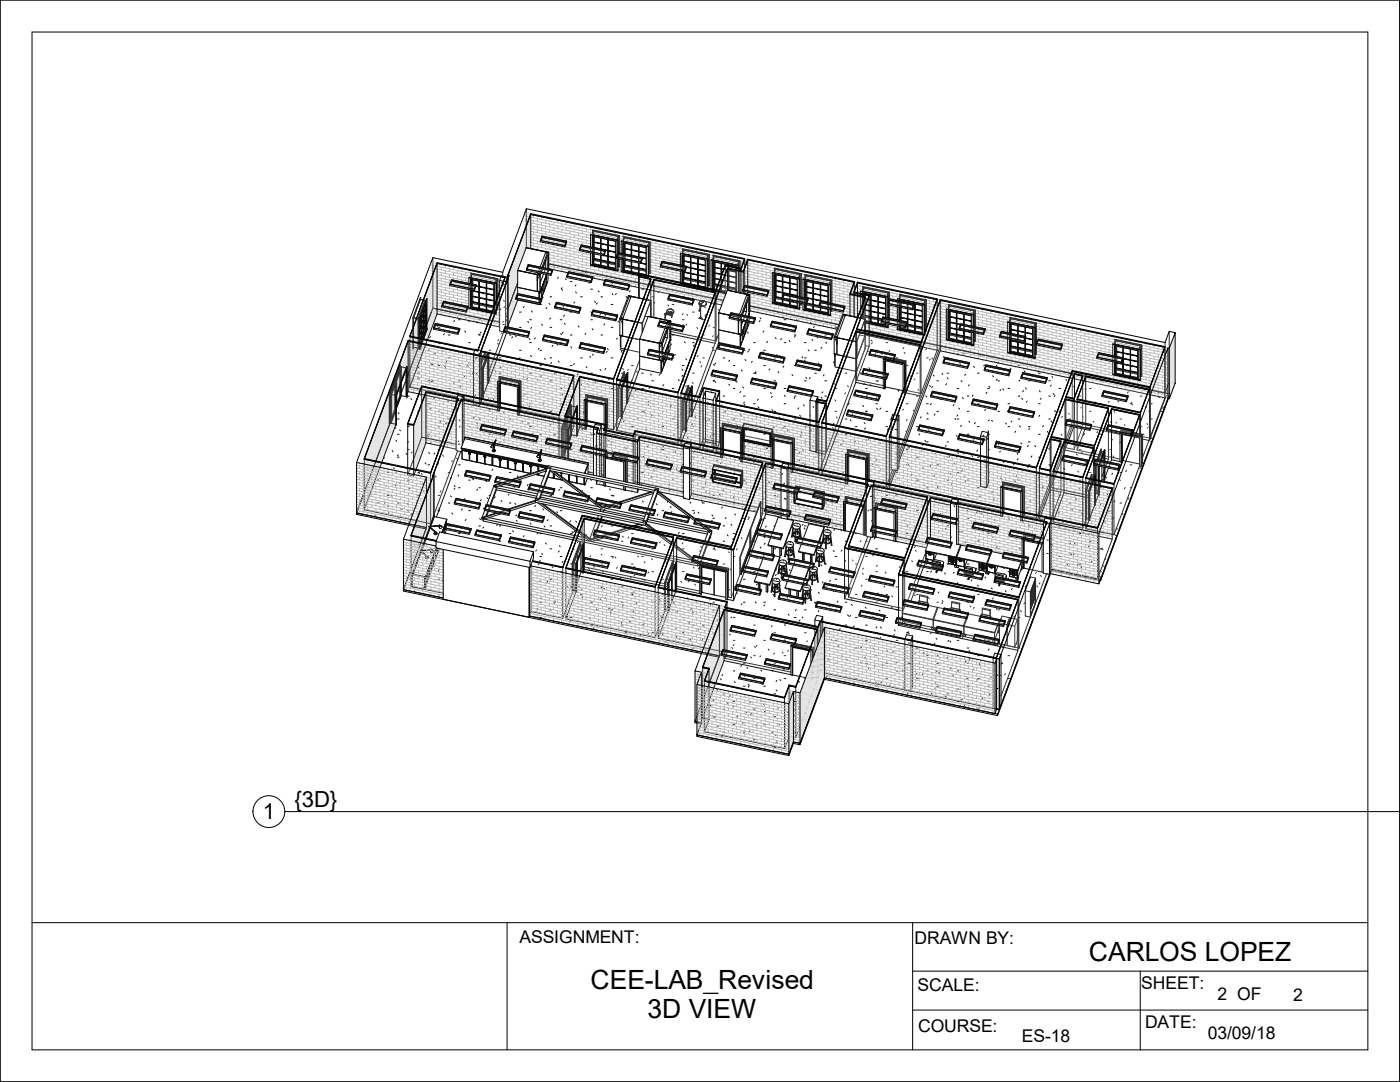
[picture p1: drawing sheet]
<svg xmlns="http://www.w3.org/2000/svg" width="279mm" height="216mm" viewBox="0 0 279 216" stroke-linecap="round" stroke-linejoin="round" font-family="sans-serif">
<defs><g id="words">
<g font-size="5.3">
<text x="217.3" y="191.7">CARLOS LOPEZ</text>
<text x="117.9" y="197.3">CEE</text>
<text x="128.7" y="197.3">-</text>
<text x="130.5" y="197.3">LAB_Revised</text>
<text x="129.2" y="203.2">3D VIEW</text>
</g>
<g font-size="4.4">
<text x="58.8" y="161.1">{3D}</text>
<text x="52.5" y="163.3">1</text>
</g>
<g font-size="3.5">
<text x="103.7" y="188.2">ASSIGNMENT:</text>
<text x="182.5" y="188.3">DRAWN BY:</text>
<text x="183.1" y="197.8">SCALE:</text>
<text x="227.8" y="197.3">SHEET:</text>
<text x="243" y="199.5">2 OF</text>
<text x="258.1" y="199.7">2</text>
<text x="183.2" y="206">COURSE:</text>
<text x="203.9" y="208">ES</text>
<text x="208.6" y="208">-</text>
<text x="209.7" y="208">18</text>
<text x="228.5" y="205.2">DATE:</text>
<text x="241" y="207.3">03/09/18</text>
</g>
</g></defs>
<path d="M214 84.2l-.2 .4M214.2 84.5l-.1 .2M220.9 85.6l.9 .2M221.5 85.1h.1M144.5 130.1l.3 .1" fill="none" stroke="#898989" stroke-width=".2"/>
<path d="M209.6 95.8h.1M210 94.8l-.4 1.2M210.3 94.9l-.7 2" fill="none" stroke="#828282" stroke-width=".2"/>
<g fill="none" stroke="#6b6b6b" stroke-width=".2">
<path d="M130 57l.5 .1M142.9 59.6h.1M96.9 71.1v.5v-.5M172.7 66.8l.2 .1M172.7 65.9h.2M172.7 68.9l.2 .1M214 79.9v4M140.3 81.9l-.1 .1M140.3 83.6h.3M140.3 80.6h.3M140.4 80.2v7.3M140.4 87.5l.4 .1"/>
<path d="M140.4 87.5l-.2 .5M142.3 86.7h.3M142.3 82.1h.3M142.3 87.9l1.1 .3M142.5 88.1l-.2 .2M163.4 89.9l1.6 .3M164.1 90.5h.1M209.6 95.8h.1M209.6 96v.1M209.6 96.9h.1M209.8 94.8v2.5M209.8 97.3l2.5 .5"/>
<path d="M210.6 95l-.8 2.3M210.8 97.6l.2 .2M211.2 93.3l-.1 .2M212.3 88.6l-1.9 5.4M212.3 89.5l-1.6 4.5M212.8 88.2l-.2 .7M214.8 88.6l-.4 1.1M215.8 81.2l-.1 .2M216 83l.2 .2M216.1 98.6l.5 .1M216.8 98.8h.4M219.9 90.8l.1 .1"/>
<path d="M220.3 85.5l.5 .1M221.6 84.2l.1 .2M221.6 82.1h.2M86.3 103.5l-.4 1M116 109.5h.1M116.2 108.8v.3M179.5 114.8l.1 .1M180.4 115.1l-.2 .2M144.5 124.7h.1M144.5 129.3h.1M144.5 121.7h.1M144.7 124.5h.1"/>
<path d="M179.5 121.3l.9 .2"/>
</g>
<path d="M145.1 53.8h.1M172.8 60.7h.1M114.1 83.6h.1M210.3 94.1l-.3 .7M210.6 94.2l-.3 .7M141.2 138.6l-.2 .2M141.2 137.3l-.9 2.5" fill="none" stroke="#7a7a7a" stroke-width=".2"/>
<g fill="none" stroke="#7b7b7b" stroke-width=".2">
<path d="M144.6 57l.6 .1M144.6 55.9l.6 .1M144.6 57.3l.6 .2M144.6 57.4l.6 .1M144.6 58.1l.4 .1M144.7 54.8l.5 .1M145.1 53.8h.1M172.4 61.8v1l.5 .1M172.4 62.9v.7l.1-.4M172.4 61.7l.5 .1M172.5 61.9v1M172.5 61.4v.4"/>
<path d="M172.7 64l.2 .1M172.7 63.9l.2 .1M172.8 60.7h.1M172.9 63.3l-.4-.1v-.2v.2l.4 .1M112.8 89.4l-.3 .8M112.8 84.7h.1M112.9 89.4l-.4 1M112.9 84.5v3.7M113 84.3v3.9M113.3 84.8l.4 .1M113.8 82.8l-.2 .2M113.8 84.2v.4"/>
<path d="M113.8 84.2v.2"/>
</g>
<path d="M113.3 84.3h.5M113.5 84.3v.6" fill="none" stroke="#d9d9d9" stroke-width=".2"/>
<g fill="none" stroke="#747474" stroke-width=".2">
<path d="M112 88.3v.6M112.1 88.3v.7M112.2 88.3v.7M112.4 88.4v.6M112.5 88.4v.6M113 89.1h.1M113 88.5v.7M113.1 88.5v.7M113.2 88.5v.6M113.3 88.9l-.1 .3M213.8 84.6v.2M214.1 84.7v.2"/>
<path d="M214.4 84.8l1.7 .3M214.4 84.3v.5M214.4 84.8v.1M215.4 85.1h.3M216.1 84.6l-.1 .7M221.8 85.8l1.9 .4M169.3 117.6l-.1 .2M170.5 114.4l-.3 .6M180.6 120v.6M182.3 116.8l-.2 .7M144.2 130l.3 .1M144.8 130.2h.3"/>
<path d="M179.7 123.6l-.2 .6M180.4 120.2v.4M180.9 120l-.2 .6"/>
</g>
<path d="M144.5 130.5l.3 .1M144.5 129.9l.3 .1M144.7 130.5v.1" fill="none" stroke="#d7d7d7" stroke-width=".2"/>
<g fill="none" stroke="#cdcdcd" stroke-width=".2">
<path d="M129.9 57.3l.6 .2M130.1 57.4v.5M130.1 56.8l.4 .1M130.3 56.3h.2M144.6 58.7l.2 .1M144.6 59.3h.1M144.7 58.6v.2M147.7 55.5h.2M147.7 54.9h.2M147.7 56l.2 .1M147.7 56.6h.2M147.7 54.4h.2"/>
<path d="M147.7 57.1l.2 .1M147.7 57.7h.2M147.7 58.3h.2M169.8 59.5l1.3 .3M169.8 59l1.3 .2M170 58.7v.3M170 59.6v.5M170.8 59.2v.6M85 78.3l.3 .1M142.7 60h.2M169.8 60.1l1.3 .3M169.8 60.7l1.3 .2"/>
<path d="M169.8 61.2l1.3 .3M169.8 61.8l1.3 .3M169.8 62.3l1.3 .3M169.8 62.9l1.3 .3M170 60.7v.6M170 61.8v.6M170 62.9v.2M170.8 60.3v.6M170.8 61.4v.6M170.8 62.5v.6M172.7 64.6h.2M172.7 65.2h.2"/>
<path d="M172.7 65.7l.2 .1M173.3 67h.1M214.2 75h.2M216.5 75.5v.5M216.5 75.5h.2M111.6 83.9l1 .2M111.8 83.9v.6M114.1 83.3h.1M114.1 82.7l.3 .1M114.1 82.2l.5 .1M114.1 81.6l.7 .2M114.1 81.1l.9 .2"/>
<path d="M114.1 84.4l1 .2M114.3 81.1h.1M114.3 81.7v.5M114.3 82.8v.4M114.3 84.3v.2M114.5 85.1l.6 .1M115.2 85.2l.5 .1M115.2 84.7l.5 .1M127.6 87.2l.3 .1M152.6 92.9v.1M152.8 92.5h.1M185.6 99.4h.1"/>
<path d="M144.5 131.1h.2M144.5 129.4h.3M144.5 128.8l.3 .1M144.5 128.3h.3M144.5 127.7l.3 .1M144.5 127.1l.3 .1M144.5 126.6h.3M144.5 126l.3 .1M144.5 125.5h.3M144.5 124.9l.3 .1M144.5 124.4h.3M144.5 123.8h.3"/>
<path d="M144.5 123.2l.3 .1M144.5 122.7h.3M144.5 122.1h.2M144.7 121.6v.5M144.7 122.7v.6M144.7 123.8v.6M144.7 124.9v.6M144.7 126.1v.5M144.7 127.2v.5M144.7 128.3v.6M144.7 129.4v.3M144.7 130.9l.1 .2"/>
<path d="M144.7 122.2h.1"/>
</g>
<path d="M148.5 57.3l.7 .2M148.8 57.4v.5M185.1 107.7h.4M144.1 130.4l.4 .1M144.3 129.9h.2" fill="none" stroke="#d0d0d0" stroke-width=".2"/>
<path d="M172.7 66.3h.2M113.4 83.2h.4M113.5 83.2v.1M113.6 82.6l.2 .1" fill="none" stroke="#d2d2d2" stroke-width=".2"/>
<g fill="none" stroke="#515151" stroke-width=".2">
<path d="M86.4 54.7v6.8M105.1 44.9v4.5M127.4 56.4l2.1 .5M127.6 56.5h.1M128.5 57.5v.1M129 59.8l.9 .1v3.3M129.7 57.8l.8 .2M130.1 59.2h.3M130.5 57.1l11.8 2.4M133.1 57.7l-.2 .2M136.3 59.2h.2M136.6 59.2l-.1 .1"/>
<path d="M142.9 59.6l1.5 .4M144.6 58.5h.3M144.6 58.5l.3 .1M144.6 58.4l.3 .1M144.6 58.2l.4 .1-.4-.1M144.6 58.3l.3 .1M144.6 56l.6 .1M144.6 57.1l.6 .1M144.6 56l.6 .2M144.6 57.1l.6 .2M144.6 54.9l.6 .2M144.7 54.9l.5 .1"/>
<path d="M144.7 54.6v4.4M145 53.9h.1M145 53.9l.2 .1M145 53.9h.2M147.4 53.9v4.3l.3 .1M147.7 54v4.3M147.7 58.2v.1M170.5 58.8v4.4M79.9 72.9h.1M79.9 72.9v.1M79.9 72.9v.3M82.4 68.1l.1 1.5"/>
<path d="M82.5 68.1v1.5M82.5 68.1v1.2M82.6 69.3l-.1 .3M82.9 71.1l-.2 .2M83.4 69.5l-2 5.2M83.5 68.4v1.1h.2l-1.2-.2M83.5 68.3v1.2l-1-.2M85 78.9l.3 .1M86.4 61.5l.8 .2-.8-.2-.4 .9zM87 61.6l.1 .2M96 79.1h.3M96 73.5h.3h-.1"/>
<path d="M96.1 73.4l.1 .2M96.2 73.5v5.6M96.5 71.1l-.5 1M96.5 71.1l-.5 1.3M96.6 71.1l-.6 1.5M96.7 71.1v1M96.8 71.1v.7M97 71.2l-.8 2.3M98.2 64l1.5 .3M98.6 71.5l-1 2.6M99.1 61.6h.1M99.1 61.6l-.1 .2h.3"/>
<path d="M99.3 60.9v.9M99.3 61.8h.1M101.4 61.5l-.1 .4M122.8 77.7l.2 .2M123.1 79.8l-.1 .2M123.3 77.4h.1M123.4 77.4l.3-.6-.3 .6v5.8M123.4 77.4v5.8M123.5 77.4l.5 .1h-.1M123.5 77.4v5.6M123.5 76.7l-.2 .7v5.8h.1M123.7 76.8l-.2 .6"/>
<path d="M124.1 76.9l-.2 .6v5.6h.1l-.5-.1M124.6 74.7v.9M125.6 78.2l.1 .3M125.7 77.2l-.4 .9M130 61.6l-.1 .2M135.8 79.3v.1M136.4 79.4l-.3 .7M136.5 79.4l-.3 .7M136.8 79.5l-.3 .6M138.5 79.9l-.3 .9M140 67.4l2.9 .7M140.3 66.8h.3"/>
<path d="M141.6 64.9l-.2 .2M142.3 65.3h.3M142.3 67l-.1 .2M142.5 60.5l.4 .1M142.9 67.2h.1M170.8 68.2h.2M170.8 71.6h.1M170.8 68.2h.1M170.8 74.1h.1M170.9 68.2v3.4zM171.5 66.8l1.1 .3M171.7 66.3l-.7 1.8v3.2l1.6-4.2v-.7v.6l-1.6 4.5v-3.3z"/>
<path d="M172.1 62.4v1.1M172.3 62.9l.6 .2M172.3 61.9v1.7M172.4 61.8l.5 .2M172.4 62.8l.5 .2M172.4 61.8l.5 .1M172.6 66.5v.5M172.6 67l.1-.5v2.9l-1.9 5.1M172.7 67v2.5l-1.8 4.6v-2.5zM172.7 64.2l.2 .1M172.7 64.1h.2M172.7 64.3h.2"/>
<path d="M172.7 64.1h.1M172.7 64.4l.2 .1M172.7 64.4h.2M172.7 60.8l.2 .1M172.8 60.8h.1M172.9 65.9l.6 .2M172.9 69l.6 .1M172.9 66.9l.6 .1M173.1 70h.1M180.9 77.9l2.9 .6M181.9 75.2h.1M182.6 75.6l-.2 .2"/>
<path d="M182.9 74.5h.3M183.3 77.7l-.1 .2M184.4 68.4l3.2 .6M187.2 69.9h.1M187.5 69.5l-.2 .4M214 75.7v3.8M214.1 75.5l.3 .1M214.3 77l-.1 .2M214.4 74.6l1.7 .4M214.4 80v4M215.4 79h.3M215.8 79.7l.1 .2"/>
<path d="M216.3 76l.4 .1M216.5 77.6l.2 .2M216.6 75.1l12.7 2.7M217.3 75.5l.1 .2M219.5 76h.3M220 76l.2 .3M222.8 76.6l.2 .2M223.6 77.5h.3M228.3 77.7l.2 .2M85 87.4l.3 .1M85 83.5l.2 .2M85.2 98.5l-.1 .2"/>
<path d="M85.3 86.9h.1M85.6 97.3h.1M85.9 96.3v8.2l-2.8-.6M88.9 88.2l2.1 .5M89.5 88.2h.3M89.8 86.4l-.1 .3M90.9 88l.1 .2M94.5 80.1v.6l1.2 .2v-.5M95.7 80.8l-.1 .1M95.9 80.4l-.1 .1M95.9 80.6h-.1M95.9 80.4l-.2 .5"/>
<path d="M103.7 82.1h.2M111.6 84.5l.8 .1M111.8 85.1h.3M112 85.6v2.4M112 89.2v2M112 85.6h.1M112.1 85.6v2.4M112.1 89.3v1.9M112.2 89.3v1.9M112.2 85.6l.6-1.7-.7 1.7M112.2 85.6l1.1 .2M112.2 85.6h.2"/>
<path d="M112.2 85.6v2.4M112.4 85.6v2.5M112.4 89.3v2M112.5 89.3v1.5l.5-1.4M112.6 83.9l-.6 1.7M112.9 89.4l-.4 1.1M113 84l-.6 1.6M113 84.2v4M113.1 84l-.6 1.6v2.5M113.1 89.5l-.7 1.8M113.1 84v4.2M113.2 84.1v4.1"/>
<path d="M113.3 84.1v1.6M113.9 84.2v.1M114.1 85l.4 .1M114.5 81.1v1.5M114.5 84.3v.8M114.5 85.1l-.4 1.1M115.9 85.1h.3M120.2 92.8h.1M120.2 94.8h.3M123.1 81.1l.1 .2M123.3 84.5l.2 .2M123.5 83l-1.1 2.8"/>
<path d="M123.5 83l-.1 .2M123.9 81.8l-.2 .2M126 95.8h.4M126 89.7h.4M127.6 96.3l.3 .1M127.6 87.8l.3 .1M127.7 93.2l.1 .2M127.9 88.8l-.2 .2M135.3 84.8v.1M135.4 85.1l-.1 .2M135.9 82.6l.2 .2M136.1 80.1h.1"/>
<path d="M136.1 80.1l.1 5.8v-5.8M136.3 80.1h.2M136.3 80.1v5.6M136.3 85.7l.5 .1M136.3 80.1l.3-.6-.3 .6v5.6M136.3 85.7l-.8 2.2M136.3 80.1l.6 .1M136.5 80.1v5.6l.3-.8M138 81.3l-.5 1.1M138.7 90l-.1 .1M140.2 82l-.1 .1M140.2 88l-.3 .8"/>
<path d="M140.3 88.2h.3M140.8 87.6l1.5 .3M141 84l-.2 .2M141.4 80.5h.1M141.5 83.7l.1 .2M141.7 87.1l.2 .2M142.3 86.7h.1M142.3 82.1h.1M142.3 88.3h.1M142.3 88.4l.5 .1M142.8 80.8v7.7l-.3 .9M143.2 90.3l-.2 .1"/>
<path d="M143.4 88.2h.2M150.3 92.1l.2 .3M151.7 97.4l-.1 .2M152.4 94.3h.4M152.5 99.5l-.2 .2M152.5 93l.3 .1M152.6 98.2l.2 .2M153.1 92.7l.2 .2M158.7 93.8l.1 .2M161.4 94.4l.2 .2M162.9 85v5.2M162.9 90.2l.1 .1"/>
<path d="M163 85.7l-.1 .2M163 85v4.8l.4 .1M163.2 85v4.3l-.3 1M164.1 90.5l-.1 .2M164.6 92.8h.1M164.6 83.6h.4M164.8 90.7l-1.2 3.1M164.8 85.4v5.3l-1.4-.3M165 85.4v4.8l1.6-4.5M165.4 87.4l.2 .2M172.7 100h.2M172.7 99.9h.2"/>
<path d="M174.8 97.3h.3M176.9 89.7h.2M177.1 96.4l.1 .2M177.1 97.4l-.1 .3M177.8 94.3l.2 .2M177.8 88.1v5.6l1 .2M178.1 93.7l-1 2.9M178.4 88.5l-.2 .1M178.5 93.8l-1.1 2.9M178.6 92.4h.2M178.6 88.4h.2M180.1 88.6l-.7 1.7"/>
<path d="M180.4 88.6l-1 2.6M183.5 98.8l-.2 .3M183.6 98.8l.2 .3M185.4 99.9l.3 .1M207.3 97.3h.3M207.4 95.1l-.1 .3M208 97l.2 .3M208.2 97.2l-.2 .3M208.8 95l.2 .2M208.9 99.3l-.2 .2M209.3 95.8h.3M209.6 96.1l-2.6 6.8"/>
<path d="M209.6 96.9l-2.3 6.1M209.6 97.7l2.1 .5-1.9 5.3M209.6 92.8h.1M209.6 94.8v2.9M209.6 97.7v.1M209.6 93l.1 .1M209.7 89.1l-.1 .2M210.5 91.2l-.2 .2M211.3 94.3h.4M211.3 98.8h.4M211.3 88.2h.4M211.7 98.7l-.2 .3"/>
<path d="M211.7 95.2v3M212.3 93.5h.1M212.3 97.8l3.8 .8M212.3 90.4l-1.4 3.8M212.5 88.3l-.2 .3M212.5 88.1v.2M212.6 88.9l-.3 .6M212.7 88.2v1.1M212.8 85.2l-.2 .2M213.1 88.3l-.4 1M213.3 82.5l.1 .2M213.4 86.7h.3"/>
<path d="M213.4 83.6h.3M213.5 87.3l-.1 .1M213.7 85.1l-1.1 2.7M213.7 96.1l-.1 .2M214 85.1l-1.1 2.8M214.4 88.5v1.2l-1.7-.4M214.5 98.2l-.2 .2M215 88.6v1.2M215 89.8l2.9 .6M215.4 88.7l-.4 1.1M215.4 97.4l.1 .2M215.4 89.7h.3"/>
<path d="M215.9 85.5l-1 2.8M216 90.1l-.1 .2M216.1 80.3v4M216.1 99.1l.5 .1M216.6 97.9v5.8h.1M216.6 97.9h.1M216.7 97.9v5.8M216.7 97.9l.6-1.5-.6 1.5v5.8M216.8 99.3l.4 .1M216.8 97.9v5.6M216.8 97.9l.5 .1h-.1M217.2 96.4l-.6 1.5"/>
<path d="M217.4 96.4l-.6 1.5M217.4 94.3h.4M217.4 82.1h.4M217.7 96.5v.1M217.8 96.5l-.6 1.5v5.5l.1 .1-.5-.1M217.8 85l2 .4M217.9 95.1v.6M218.3 91h.1M218.3 84l-.1 .2M218.5 90.6l.8 .1M218.5 80.8l-.1 .1M218.7 98.4v-1.7v1.7l.2 .1"/>
<path d="M218.7 98.4l-.1 .2M218.7 98.4l.5 .1M218.9 96.7v1.8M219 98.4l-.2 .2M219.2 97.6l-.3 .9M220.2 86l1.6 .3M220.2 90.9h.1M220.5 91l1.3 .2M220.6 90.3l-.1 .1M221.5 89.7h.3M222.3 82.1l.2 .2M222.9 84.2l-.2 .3"/>
<path d="M223.5 86.5h-.1M223.5 83.6h.4M224.4 84.7l.1 .2M226.5 82.5v.1M82.9 104.6l-.1 .1M83.9 103.3l.2 .2M84.6 101.2l.2 .3M85.4 103.4h.3M85.7 104l-.2 .2M86.6 102.6l-.3 .9M115.9 109.5h.1M116 107.1l.6 .2"/>
<path d="M116 106.7l.6 .5M116 106.2l.6 .4M116 108.1l.6 .1M116 106.4l.6 .4M116 107.6l.6 .2M116 104.9h.2M116.2 113l-.2 .5M116.2 104.6v4.2M116.2 109.6v3.4l.1 .1M116.5 113.1h.1M131.7 116.3l.9 .2M132.1 115.6h.4"/>
<path d="M132.8 116.5l.4 .1M133.1 115.4l.2 .3M133.3 112.3l-.2 .2M133.4 111.7l1.6 .3M133.5 111.3l1.5 .3M133.7 110.8l1.3 .3M133.9 114.5l-.1 .1M134.3 112.6v.9M134.4 109l.6 .5M134.4 112.6v.5M134.5 108.7l.5 .4M134.6 108.6l.4 .3"/>
<path d="M135 117h.1M146.3 117.1h.3M146.3 111h.3M146.6 117.6l-.7 1.7M149.6 100.9l1.7 .4M150.4 101.9h.3M151.8 101.4l.9 .2M151.9 100.3l.2 .2M169.4 113.8v.1M169.6 117.2l.2 .2M170.1 111.7l.2 .3M170.1 115.3l-.7 2"/>
<path d="M170.7 112.5h.3M170.9 109.7l.1 .2M172.1 110l-1.5 4.1M172.6 100.2h.1M172.7 100.2v5.6M172.7 100.2l-.3 .7M172.7 100.2v5.6h.2h-.2M172.7 105.8h-.1M179.5 114.7v.1M180.4 114.8v5M180.6 114.8v4.9M181.9 117.7l-.7 2.1"/>
<path d="M182.2 115.3l.2 .2M182.5 107.8l2.2 .5M182.9 115.3l-.5 1.3M182.9 108h.3M183.4 107.7l.2 .2M184.9 104.9h.4M185 103l-.2 .2M185.7 101.5h.1M195.1 101.9h.3M205.8 103.4l-.1 .1M207.1 103.7l-.2 .2M208.3 100.5l.2 .2"/>
<path d="M209.6 100.4h.1M216.7 104.4l-.2 .2M216.8 103.5l-.5 1.3M216.8 103.5l-.1 .2M141.6 129.5l2.5 .5M143.3 128.6l.1 .3M143.7 129.1l-.1 .2M144 126.6l.2 .2M144.3 129.3h.2M144.3 124.7h.2M144.5 121.7h.1M144.8 124.5l.1 .2"/>
<path d="M179.3 121.2l.2 .1M179.5 121.8l.7 .1M180 122.3l.1 .1M180 122.3h.1M180.1 122.6l-.2 .8M180.4 120.9v.5M180.6 120.9l-.6 1.4"/>
</g>
<g fill="none" stroke="#5b5b5b" stroke-width=".2">
<path d="M123.4 50.7v.7M123.6 50.7v.7M148.6 57.2v.7M159.6 59.5v.7M159.9 59.6v.6M100.9 65.4v.7M101.1 65.7l-.1 .2M101.2 65.6h.2M101.2 65.5l-.2 .6M134.3 65.2l-.2 .2M165.8 60.8v.7M166 60.9v.6"/>
<path d="M172.7 74.5h.4M174.8 70.5l-.1 .2M175.9 70.5l.2 .2M176.5 71.2l1.8 .3M176.5 71.2l1.8 .4zM177.3 63.7l-.1 .7M177.5 63.8v.7M177.5 60v.6M194.4 65.4v.7M194.6 65.5v.6M99.8 85.7h.1M103.4 87.1h.1"/>
<path d="M103.7 86.7h.3M109.8 88.2h.3M110 88.5h.1M111.5 88.8h-.1M111.6 88.2v.7M112.8 88.4v.7M113.3 88.6v.6M113.4 88.6v.6M113.5 88.6v.7M119.7 89.9v.7M120 90v.6M120.5 90.1v.6"/>
<path d="M120.9 90.1l-.1 .1M122.5 90.7l2.3 .5v.4v-.4zM124 91.2h.3M124.8 91.2l-.1 .4M125.1 91v.7v-.6l-2.5-.6 2.5 .6M125.2 91v.7M126.4 91.3v.6M126.7 91.4v.6M130.2 92.8h.2M137.9 93.7v.7M140.2 94.2l-.2 .2M140.5 94.6l.2 .2"/>
<path d="M157.4 97.4l-.1 .2M157.4 97.9v.1M157.4 97.3v.7M158.6 97.6l-.1 .3M164.3 98.7l-.1 .4M164.4 98.8v.6M164.5 98.8v.6M214.4 84.3v.6M215 84.4v.6M216.7 84.8v.4M216.7 85.2l.8 .2M216.7 85.2l-.1 .2"/>
<path d="M216.8 92.2l-.2 .2M218.4 92.4v.1M218.8 91.9l-.2 .7M218.9 92l-.2 .6M219 92l-.2 .6M219.2 92l-.2 .6M220.9 92.4l-.2 .6M221.2 85v.7M221.2 92.5l-.1 .1M223.7 85.9l2.1 .3M223.7 85.9l2.1 .4M223.7 85.9v.3"/>
<path d="M224 86.3l1.6 .3M224 86.3v-.2l1.7 .4M224 86.3h.1M119 106l-.3 .7M119.1 106.1l-.2 .6M119.9 112.5h.4M121.3 106.5l-1.2 .4M121.6 106.6l-1.3 .4M122.2 106.7l-1.2 .4M128.1 108h.1M129 108.7l-.1 .1M138.3 111.5l.4 .3"/>
<path d="M138.4 111.4l.7 .5M139.4 111.3l-.2 .6M140 111.4l-.2 .7M140.1 111.5l-.2 .6M152.8 101.6l3.1 .7M157.4 102.2v.6M157.4 102.6h.1M160.8 103.3l4.7 1M162.6 103.4h.3M169.2 117.8l-.2 .4M169.3 114.1v.7M172.8 118.9l-.1 .1"/>
<path d="M174.3 105.3h.1M174.4 105.2v.7M177.2 119.2l-.1 .1M178.8 106.2v.1M178.8 100.4h.3M179.7 100.7l-.2 .2M182.9 117l-.2 .6M184 112.2l-.2 .6M185.1 107.6v.5M185.5 107.5l-.2 .7M187 103.4h.3M189.5 103.4l.1 .2"/>
<path d="M193.6 119.2l-.1 .1M196.3 109.7h-.1M203.2 106.5h.3M204.3 106.6h.1M204.3 106.6l2.2 .4-2.2-.4v.7zM204.7 106.9l-.2 .4M204.7 106.9l1.7 .3M204.7 106.9v.4M144.7 130v.6M145.1 130.1l-.2 .6M154.5 132.4h.3M156.5 127.8h.3"/>
<path d="M156.6 127.7l-.2 .2M180.1 124.4v-.7v.3l3.6 .7M180.1 124h.5M180.6 124l-.2 .4zM182.9 124.7h.3M186.9 125.9l4.7 1M187 125.4l4.7 1M193.1 122.6l-.2 .6M194.4 127.4l4.7 1M194.5 127l4 .8M196.7 127.4l-.2 .2M197.1 127.8h.3"/>
<path d="M197.1 120.2h.3M198.5 127.8l-.4-.1 .1 .4 .3 .1M198.5 127.7v.5M198.5 127.7v.1M198.6 127.7l-.1 .5M199.3 124.1v.4M199.4 123.9l-.2 .6M199.5 124.3l.8 .2M199.6 123.9l-.1 .7M200.9 121.3l.1 .1"/>
</g>
<g fill="none" stroke="#636363" stroke-width=".2">
<path d="M129.5 56.9l.5 .1M142.3 59.5l.6 .1M85.1 78h.2M96.9 70.7v.4M140.4 79.5v.7M173.3 66.3l-.1 .2M214 79.5v.4M229.3 77.8h.3M232.2 78.4h.3M111.6 83.5l1.1 .2M114.1 84l1 .2M115.2 84.3h.5"/>
<path d="M127.7 86.9h.2M135.5 87.9l-.2 .6M139.9 88.8l-.2 .6M142.5 89.4l-.2 .5M163.6 93.8l-.2 .6M177.1 96.6l-.2 .6M177.4 96.7l-.2 .5M209.8 94v.8M210.9 94.2l-.3 .8M212.6 87.8v.2M212.9 87.9l-.1 .3M214.9 88.3l-.1 .3"/>
<path d="M217.9 95.7v.4M217.9 90.4l.5 .1M219.8 85.4l.5 .1M221.5 82.1h.1M227.6 85.1h.1M207 102.9l-.2 .5M207.3 103.4h.2M207.3 103l-.2 .5M209.8 103.5l-.1 .1M216.3 104.8l-.2 .6M219 106l.6 .1M140.3 139.8l-1.2 3.2"/>
<path d="M141.5 136.4l-.3 .9M157.5 139.5v7.4l.3 .1M139.8 142.4l.2 .3M140.3 143.3l.9 .2M141.2 140.8l-.9 2.4M157.3 142l-.1 .2M157.5 146.9l-.3 .9"/>
</g>
<g fill="none" stroke="#6e6e6e" stroke-width=".2">
<path d="M94.2 57v.6M94.3 57v.6M94.3 57v.7M118.5 49.7v.6M118.6 49.7v.7M120 50v.6M124.6 50.9v.7M124.7 51v.6M126.1 51.3v.6M127.5 51.6v.6M136.4 53.3v.7M136.5 53.3l.1 .7"/>
<path d="M156.2 59.4l1.4 .4M157.7 59.1v.7l1.4 .2M160.8 59.8l.1 .6M161 59.8v.4M163.5 61h.2M163.8 60.4v.6l1.4 .3M176 64l.7 .1M176.1 63.9l.6 .2M176.2 63.6l.5 .2M179.7 64.4l1.2 .2M179.7 60.4v.6M179.7 64.2v.2"/>
<path d="M179.7 64.5v.4M179.9 64.8l-.1 .1M179.9 64.8l.9 .2M179.9 64.8l.9 .1M179.9 60.4v.7M179.9 64.3v.1M179.9 64.5v.3M181.2 60.7v.7M192.4 65v.7M201.7 66.9v.6M201.8 66.9l.1 .6M203.2 67.2v.6"/>
<path d="M222.7 71.4v.6M222.8 71.4v.7M222.9 71.4v.7M142.7 95.2l4.1 .9M142.7 95.2l4.1 .8M142.7 94.7v.5M146.1 95.7l.1 .2M159 98.1v.2"/>
</g>
<g fill="none" stroke="#656565" stroke-width=".2">
<path d="M143.5 57.9l.4 .1M143.5 57.8l.4 .1M143.8 57.2l.1 .1M143.8 57.2h.1M144 57.3l.6 .1M144 57.2l.6 .1M144 56.6v.3l.6 .1M144 57v1M144.3 55.9h.3M144.6 58.1l-.6-.1 .6 .1M145.2 57.5l.2 .1M145.2 54.9l.2 .1"/>
<path d="M145.2 57.5h.2M145.2 56l.2 .1M145.2 53.8l.2 .1M145.2 57.1l.2 .1M145.5 57.6l1.4 .3M145.5 57.5l1.4 .3M145.5 54v1l1.4 .3M145.5 55.1v1l1.4 .3M145.5 53.7v.2l1.4 .3M145.5 56.2v1l1.4 .3M145.5 57.3v.7M172.4 59.6v.6"/>
<path d="M172.4 59.3v.2l.2 .1M172.5 59.3v.3M172.5 59.7v.1M173.2 59.7l.3 .1M78.8 77.1v4.6M78.8 76.9v4.8M79.8 74.3v2.5M79.9 74.1v2.5M83.8 68.4h.1M83.9 68.4l-.1 .2M172.9 63.3l.6 .2M172.9 64l.6 .1"/>
<path d="M172.9 63.3l.6 .1M172.9 60.7l.6 .2M172.9 61.8l.6 .2M172.9 62.9l.6 .2M172.9 64.1l.6 .1M78.8 81.7h.1M78.8 81.7l-.6 1.6M78.8 81.7l-.6 1.8M113.5 87l.1 .1M113.8 86.7l.1 .1M113.8 82.2v1.2M113.8 85v1.7"/>
<path d="M113.8 86.7l-.3 .9M113.8 86.8h.1M113.8 86.8l-.3 1M113.8 82v1.4M113.8 84.8v2"/>
</g>
<g fill="none" stroke="#ececec" stroke-width=".2">
<path d="M112.8 88.5v.2M113 88.5v.6M113.1 88.5l-.3 .6v-.5M113.3 89v-.5l-.3 .7M113.3 88.9l-.1 .3M120.2 90v.1M120.3 90.4v.3M120.4 90l-.2 .7M120.5 90.4v.3M120.6 90.1l-.2 .6M120.7 90.3v.2M120.8 90.1l-.2 .6"/>
<path d="M144.6 129.9l-.1 .2M144.7 130.2v.4M144.8 130l-.3 .6M144.9 130.1v.6M144.9 130l-.2 .6"/>
</g>
<path d="M140.6 135.7v.2M140.8 135.5v.5M141.1 134.5v.4M141.1 135.5v.5M141.2 135.2l-.3 .8M141.2 135.7l-.1 .3M141.2 134.6l-.5 1.4" fill="none" stroke="#ebebeb" stroke-width=".2"/>
<g fill="none" stroke="#ededed" stroke-width=".2">
<path d="M140.4 136.7v.6M140.4 137.9v.5M140.4 139v.5M140.6 135.9v.2M140.6 136.7v.5M140.6 137.8v.6M140.6 138.9v.6M140.7 136l-.4 1.1M140.8 136v.1M140.8 136.6v.6M140.8 137.8v.5M140.8 138.9v.5"/>
<path d="M140.8 140v.5M140.9 136l-.6 1.6M141.1 136l-.8 2.2M141.1 136.6v.5M141.1 137.7v.6M141.1 138.8v.6M141.1 140v.5M141.2 139.6l-.9 2.5M141.2 139.1l-.9 2.4M141.2 138.5l-.9 2.5M141.2 138l-.9 2.4M141.2 137.4l-.9 2.4"/>
<path d="M141.2 136.8l-.9 2.5M141.2 136.3l-.9 2.4M140.4 140.1v.6M140.4 141.2v.6M140.4 142.3v.6M140.6 142.3h.1M140.6 140v.6M140.6 141.2v.5M140.8 141.1v.6M141.1 141.1h.1M141.2 140.2l-.9 2.4"/>
</g>
<path d="M113.3 83.7l.5 .1M113.5 83.3v.4" fill="none" stroke="#d8d8d8" stroke-width=".2"/>
<g fill="none" stroke="#cbcbcb" stroke-width=".2">
<path d="M129.3 57.8h.1M129.3 57.2l.6 .1M129.7 56.2l.6 .1M130.1 56.3v.5l-.6-.1M142.2 59.9l.5 .1M142.3 59.6v.3M142.4 59.4l.5 .1M142.6 58.9h.3M142.8 58.4h.1M147.8 53.8h.1M169.8 58.4l1.3 .3M170 58.5v.2"/>
<path d="M170.8 58.5v.1M85.2 77.8h.1M142.3 60.5h.1M171.3 63.2l.5 .1M171.4 62.7h.3M171.6 63.3v.1M171.8 62.2h-.2v.5M172.9 66.3l.6 .2M173.3 66.3v.1M183.7 68.6h.1M213.8 74.9l.4 .1M214 75.5h.1"/>
<path d="M214 74.6v.4M215.9 75.4l.6 .1M216.5 75.5h.1M229.2 78.1l.4 .1M229.4 77.6l.2 .1M229.5 77.4v.2M229.5 78.2v.6M111.6 83.3l1.2 .3M111.8 83v.4M112.6 83.6v.3M114.2 83.9l.9 .2M114.3 83.9v.4"/>
<path d="M115.2 84.1l.5 .1M127.8 86.7l.1 .1M152.2 92.4l.6 .1M152.6 92.5v.4M185.1 99.3l.5 .1M185.2 99.3v.6M219 105.8l.6 .2M219 106.4l.6 .1M219.4 105.5v.4M219.4 106.5v.5M140.3 137l.9 .2M140.3 137.5l.9 .2"/>
<path d="M140.3 138.1l.9 .2M140.3 138.7l.9 .2M140.3 139.2l.9 .2M140.3 139.8l.9 .2M140.4 136.5l.8 .1M140.6 135.9l.6 .2M140.9 136v.6M140.9 137.1v.6M140.9 138.2v.6M140.9 139.4v.5M144.6 121.6h.2M144.7 121.6h.1"/>
<path d="M157.2 139.4l.6 .1v.6l-.6-.1M140.3 140.3l.9 .2M140.3 140.9l.9 .2M140.3 141.5l.9 .1M140.3 142l.9 .2M140.3 142.6l.9 .2M140.3 143.2l.9 .1M140.3 143.7l.9 .2M140.3 144.3l.9 .1M140.9 140.5v.5M140.9 141.6v.6M140.9 142.7v.6"/>
<path d="M140.9 143.8v.6M157.2 140.5l.6 .2v.5l-.6-.1M157.2 141.6l.6 .2v.5l-.6-.1M157.2 142.8l.6 .1v.5l-.6-.1M157.2 143.9l.6 .1v.6l-.6-.2M157.2 145l.6 .1v.6l-.6-.1M157.2 146.1l.6 .1v.6l-.6-.1M157.2 147.2l.6 .2v.5l-.6-.1"/>
</g>
<g fill="none" stroke="#c4c4c4" stroke-width=".2">
<path d="M86 56.2l1.2 .3M86 56.8l1.2 .2M86 57.3l1.2 .3M86 57.9l1.2 .2M86 59l1.2 .3M86 59.6l1.2 .2M86 58.5l1.2 .2M86 55.7l1.2 .2M86.2 55.1l1 .3M86.4 54.5l.8 .3M86.4 55.2v.6M86.4 56.3v.6"/>
<path d="M86.4 57.4v.6M86.4 58.5v.6M86.4 59.7v.5M86.6 54.1l.6 .1M86.8 53.6l.4 .1M87 53.1h.2M104.7 46.5l1.2 .2M104.7 49.3l1.2 .2M104.7 47l1.2 .3M104.7 47.6l1.2 .2M104.7 48.1l1.2 .3M104.7 48.7l1.2 .3"/>
<path d="M104.8 45.9l1.1 .2M104.8 49.3v.5h-.1M104.8 45.9v.6M104.8 47v.6M104.8 48.2v.5M104.9 45.4l1 .2M105.1 44.9l.8 .1M105.3 44.3l.6 .2M105.5 43.8l.4 .1M105.6 43.5v.4M105.6 44.4v.6M105.6 45.5v.6"/>
<path d="M105.6 46.7v.5M105.6 47.8v.5M105.6 48.9v.5M105.7 43.3h.2M127.4 55.7l2.3 .5M127.4 56.3l2.1 .4M127.4 56.8l1.9 .4M127.5 55.1l2.4 .5M127.6 57.4h.1M127.6 55.2v.5M127.6 56.3v.6M128.4 55.3v.1"/>
<path d="M128.4 55.9v.6M128.4 57v.6M129.3 55.5v.6M129.3 56.6v.6M130.5 55.8l12.2 2.5M130.5 56.3l12.1 2.6M130.5 56.9l11.9 2.5M130.5 57.5l11.7 2.4M130.9 58.1h.1M130.9 57v.5M130.9 55.9v.5M131.7 56h.1"/>
<path d="M131.7 56.6v.5M131.7 57.7v.6M132.5 58.4h.1M132.5 56.2v.6M132.5 57.3v.6M133.3 56.3v.1M133.3 56.9v.6M133.3 58.1v.5M134.2 58.8h.1M134.2 56.5v.6M134.2 57.7v.5M135 56.6v.1"/>
<path d="M135 57.3v.5M135 58.4v.5M135.8 59.1h.1M135.8 56.9v.5M135.8 58v.6M136.6 57v.1M136.6 57.6v.6M136.6 58.7v.6M137.4 59.5h.1M137.4 57.2v.6M137.4 58.4v.5M138.2 57.3v.1"/>
<path d="M138.2 58v.5M138.2 59.1v.5M139 59.8h.1M139 57.6v.5M139 58.7v.5M139.8 57.7h.1M139.8 58.3v.6M139.8 59.4v.6M140.7 57.9v.6M140.7 59v.6M141.5 58v.1M141.5 58.6v.6"/>
<path d="M141.5 59.8v.5M142.3 58.3v.5M142.3 59.4v.2M142.9 59.5l1.5 .3M143.1 59v.5M143.1 59l1.5 .3M143.3 58.5l1.3 .2M143.9 58.6v.6M143.9 59.7v.6M147.4 55.4l.3 .1M147.4 54.3l.3 .1M147.4 54.8l.3 .1"/>
<path d="M147.4 56h.3M147.4 56.5l.3 .1M147.4 57.1l.3 .1M147.4 57.6l.3 .1M147.4 58.2l.3 .1M147.9 55.5l1.3 .3M147.9 54.4l1.3 .3M147.9 54.9l1.3 .3M147.9 56.1l1.3 .2M147.9 56.6l1.3 .3M147.9 57.2l.5 .1M147.9 57.7l.3 .1"/>
<path d="M147.9 58.3l1.3 .3M148 54.4v.6M148 55.5v.6M148 56.6v.6M148 57.8v.5M148.4 53.9l.8 .2M148.6 53.4l.6 .2M148.8 52.9l.4 .1M148.8 54v.6M148.8 55.1v.6M148.8 56.3v.5M148.8 58.5v.2"/>
<path d="M148.8 52.9v.6M149 52.4h.2M169.6 58.9l.2 .1M169.6 59.5h.2M170.5 58h.1M170.7 57.5h.1M170.8 57.1v.2M170.9 57h.1M171.1 59.2l.7 .2M171.1 59.8l.7 .1M171.6 59v.4M171.6 59.9v.6"/>
<path d="M84.9 78.3h.1M86 62.4l1.2 .2M86 60.1l1.2 .3M86 61.3l1.2 .2M86 61.8l1.2 .3M86 60.7l1.2 .3M86.4 60.8v.5M86.4 61.9v.6M86.6 78.5v.1M88.2 78.8v.2M89.8 79.1v.2M90.6 79.9v.2"/>
<path d="M92.6 79.9l4.4 1M93.1 79.8v.2M98.1 64.3l1.6 .4M98.3 63.8l1.4 .3M98.4 63.3l1.3 .3M98.7 65h.1M98.7 63.9v.6M99 61.7l.7 .2M99 62.3l.7 .1M99.2 61.2l.5 .1M99.4 60.7l.3 .1M99.5 60.6v.1"/>
<path d="M99.5 61.3v.5M99.5 62.4v.5M99.5 63.5v.6M99.5 64.6v.6M99.6 60.2h.1M99.7 63l-1-.2v.6M113.9 79.9l1.8 .4M114.1 79.4l1.6 .3M114.3 78.9l1.4 .3M114.3 79.4v.6M114.5 78.3l1.2 .3M114.7 77.8l1 .2"/>
<path d="M114.9 77.3l.8 .2M115.1 76.8l.6 .1M115.1 76.8v.6M115.1 77.9v.6M115.1 79v.6M115.3 76.3l.4 .1M115.4 75.8h.3M142.9 60l1.3 .3M143.1 60.1v.6M143.9 60.8h.1M169.6 60.6l.2 .1M169.6 61.2h.2"/>
<path d="M169.6 61.7l.2 .1M169.6 62.3h.2M169.6 62.9h.2M169.6 60l.2 .1M171.1 60.9l.7 .2M171.1 61.5l.7 .1M171.1 62.1l.5 .1M171.1 62.6l.4 .1M171.1 63.2h.2M171.1 60.4l.7 .1M171.6 61v.6M172.9 64.6l.6 .2"/>
<path d="M172.9 65.8l.6 .1M172.9 65.2l.6 .1M173.3 64.7v.6M173.3 65.9v.4M174.1 66.8v.3M174.9 67.3h.1M175.7 67.1v.4M176.5 67.7h.1M177.4 67.4v.4M178.2 68h.1M179 67.8v.4M179.8 68.3h.1"/>
<path d="M180.6 68.1v.4M181.4 68.7h.1M182.2 68.5v.4M183 69h.1M184.3 68.7l3.3 .7M184.5 68.2l3.1 .7M184.7 69.4h.1M184.7 67.7l2.9 .6M184.7 68.2v.6M184.9 67.2l2.7 .6M185.1 66.7l2.5 .5M185.3 66.1l2.3 .5"/>
<path d="M185.5 65.6l2.1 .5M185.5 65.6v.6M185.5 66.7v.6M185.5 67.9v.5M185.5 69v.5M185.7 65.1l1.9 .4M185.8 64.6l1.8 .4M186 64.1l1.6 .3M186.2 63.5l1.4 .3M186.3 69.7h.1M186.3 63.3v.3M186.3 64.1v.6"/>
<path d="M186.3 65.2v.6M186.3 66.4v.5M186.3 67.5v.5M186.3 68.6v.6M186.4 63l1.2 .3M186.6 62.5l1 .2M186.8 62l.8 .1M187 61.5l.6 .1M187 69.9l.6 .1M187.1 61.5v.5M187.1 62.6v.6M187.1 63.7v.6"/>
<path d="M187.1 64.9v.5M187.1 66v.5M187.1 67.1v.5M187.1 68.2v.6M187.1 69.3v.6M187.2 60.9l.4 .1M187.4 60.4l.2 .1M214.4 75l1.5 .4M214.8 75.1v.6M215.7 75.9h.1M215.7 74.8v.5M217.3 75.1v.2"/>
<path d="M218.9 75.5v.1M220.6 75.8v.2M222.2 76.2v.1M223.8 76.5v.1M225.4 76.8v.2M227.1 77.2v.1M228.7 77.5v.2M84.7 99.6l1.6 .3M84.8 99.4v.2M84.9 99.1l1.4 .3M85.1 98.6l1.2 .2M85.3 98l1 .3"/>
<path d="M85.5 97.5l.8 .2M85.6 97.5v.6M85.6 98.7v.5M85.6 99.8v.6M85.7 97l.6 .1M85.9 96.5l.4 .1M86.1 95.9l.2 .1M88.8 88.6l2.2 .5M89 88.1l2 .4M89.2 87.5l1.8 .4M89.3 87.6v.5M89.3 88.7v.6"/>
<path d="M89.3 87l1.7 .4M89.5 86.5l1.5 .3M89.7 86l1.3 .3M89.9 85.5l1.1 .2M90.1 84.9l.9 .3M90.1 85v.5M90.1 86.1v.5M90.1 87.2v.6M90.1 88.3v.6M90.3 84.4l.7 .2M90.5 83.9l.5 .1M90.7 83.4l.3 .1"/>
<path d="M90.9 82.9h.1M90.9 82.7v.2M90.9 83.4v.6M90.9 84.6v.5M90.9 85.7v.6M90.9 86.8v.6M90.9 87.9v.6M90.9 89v.6M93.9 80.2v.6M94.7 80.2v.2M95.5 80.5v.6M96.4 80.5v.2"/>
<path d="M97.2 80.9v.5M98 80.9v.1M98.8 81.3v.5M103.7 82.5v.3M104.5 82.2v.2M105.3 82.9v.2M106.1 82.5v.2M106.9 83.3v.2M107.8 82.9v.2M108.6 83.7v.1M109.4 83.2v.2M110.2 84.1v.1"/>
<path d="M111 83.6v.1M112.9 83v.1M112.9 82.5l.2 .1M113.1 82h.2M113.3 81.5h.2M113.5 81v.5M113.5 80.9h.1M113.6 81h.1M113.7 80.4l2 .4M114.3 80.5v.6M114.4 83.4l.7 .1M114.6 82.8l.5 .2"/>
<path d="M114.8 82.3l.3 .1M115 81.8h.1M115.1 80.2v.5M115.2 83l.5 .1M115.2 81.3l.5 .1M115.2 81.9l.5 .1M115.2 82.4l.5 .1M115.2 83.5l.5 .1M115.9 84.6v.2M127.5 87.2h.1M128.1 87.4v.1M129.8 88.2v.1"/>
<path d="M136.3 89.6h.1M139.6 90.1v.2M141.2 90.4v.3M142.8 90.6v.4M148.1 91.5l4.1 .9M148.5 91.6h.1M149.3 91.8v.6M150.1 99.8l1.7 .3M150.1 91.9v.1M150.2 99.2l2.6 .6M150.5 98.7l2.3 .5M150.6 98.2l2.2 .5"/>
<path d="M150.6 98.8v.5M150.6 99.9v.5M150.8 97.7l2 .4M151 92.1v.6M151 97.2l1.8 .3M151.2 96.6l1.6 .4M151.4 97.2v.6M151.4 98.4v.5M151.4 99.5v.6M151.6 95.6l1.2 .3M151.8 92.1v.2M151.8 95.1l1 .2"/>
<path d="M152 94.6l.8 .1M152.2 94l.6 .2M152.3 93.8v.3M152.3 94.6v.6M152.3 95.7v.6M152.3 96.9v.5M152.3 98v.5M152.3 99.1v.6M152.4 93.5l.4 .1M152.6 93h.2M152.8 96.4l-1.4-.3v.6M152.8 92.5l1.1 .3"/>
<path d="M153.4 92.6h.1M158.2 93.7l10.6 2.2M158.3 93.6v.1M159.1 93.9v.5M159.9 94h.1M160.7 94.2v.6M161.5 94.3v.1M162.4 94.5v.6M163.2 94.7h.1M164 94.9v.5M164.8 95h.1M165.6 95.2v.6"/>
<path d="M166.5 95.4h.1M167.3 95.6v.5M168.1 95.7h.1M172.8 99.5h.1M174.4 97.1l10.7 2.2M174.6 97v.1M175.4 97.3v.5M176.2 97.4h.1M177 97.6v.6M177.9 97.7v.1M178.7 98v.5M179.5 98.1h.1"/>
<path d="M180.3 98.3v.5M181.1 98.4v.1M181.9 98.6v.6M182.8 98.8h.1M183.6 99v.5M184.4 99.1h.1M185.4 99.9h.3M185.7 99.4l4.1 .9M186 99.3v.2M186.8 99.7v.5M187.6 99.6v.2M188.4 100v.6"/>
<path d="M189.3 100v.2M83 104.3l2.9 .6M83.2 103.7l2.8 .7M83.2 103.7h.1M83.2 104.3v.6M83.4 103.2l2.9 .6M83.5 102.7l2.8 .6M83.7 102.2l2.6 .5M83.9 101.7l2.4 .5M84 101.7v.5M84 102.8v.6M84 103.9v.6"/>
<path d="M84.1 101.2l2.2 .4M84.3 100.6l2 .4M84.5 100.1l1.8 .4M84.8 100.2v.5M84.8 101.3v.6M84.8 102.4v.6M84.8 103.5v.6M84.8 104.6v.6M85.1 105.3l.6 .1M85.6 100.9v.6M85.6 102v.6M85.6 103.1v.6"/>
<path d="M85.6 104.3v.5M149.5 101.3l1.7 .4M149.7 100.8l1.7 .4M149.8 100.4v.4M149.8 101.4v.5M149.9 100.3l1.7 .3M150.6 101v.6M151.4 100.6v.4M151.8 101.2l.9 .2M151.8 101.8l.8 .2M151.8 100.1l1 .2M151.8 100.7l1 .2"/>
<path d="M152.2 102.4l.6 .2M152.3 100.2v.6M152.3 101.3v.6M172.5 100.5l.4 .1M172.6 101.1l.3 .1M172.6 102.8h.3M172.6 105.6h.3M172.6 101.7h.3M172.6 102.2l.3 .1M172.6 103.4h.3M172.6 106.2h.3M172.6 103.9l.3 .1"/>
<path d="M172.6 104.5h.3M172.6 105.1h.3M172.7 100l.2 .1M172.7 100.6v.5M172.7 101.7v.6M172.7 102.8v.6M172.7 103.9v.6M172.7 105.1v.5M172.7 106.2v.5M182.4 108.2l2.7 .6M182.4 108.2v.6M182.5 107.7l2.2 .4"/>
<path d="M182.7 107.2l2.2 .4M182.9 106.6l2.8 .6M183.1 106.1l2.6 .6M183.2 105.8v.4M183.2 106.7v.6M183.2 107.8v.6M183.3 105.6l2.4 .5M183.5 105.1l2.2 .4M183.7 104.6l2 .4M183.9 104l1.8 .4M184.1 104.1v.5M184.1 105.2v.5"/>
<path d="M184.1 106.3v.6M184.1 107.4v.6M184.1 108.6v.5M184.1 103.5l1.6 .4M184.3 103l1.4 .3M184.5 102.5l1.2 .2M184.7 102l1 .2M184.9 102.6v.5M184.9 103.7v.5M184.9 104.8v.6M184.9 105.9v.6M184.9 107v.6"/>
<path d="M184.9 108.4v.3M185.1 100.9l.6 .1M185.3 100.4l.4 .1M185.7 101.6l-.8-.1v.5M191.3 100.6l8.4 1.8M191.7 100.7v.5M192.5 100.6v.3M193.3 101v.6M194.2 101v.2M195 101.4v.5M195.8 101.3v.2M196.6 101.7v.6"/>
<path d="M197.4 101.7v.2M198.2 102v.6M199.1 102v.2M204 103.3l4.3 .9M204.7 103.4v.6M205.6 103.4v.2M206.4 103.8v.5M207.2 103.7v.2M208 104.1v.5M140.7 135.4l.5 .1M140.9 134.9h.3M140.9 134.9v.5"/>
<path d="M141.4 130v.4M141.5 129.9l2.4 .5M141.7 129.3l2.4 .6M141.9 128.8l2.6 .6M142 128.3l2.5 .5M142.2 128.4v.5M142.2 129.5v.5M142.3 127.8l2.2 .5M142.5 127.3l2 .4M142.6 126.7l1.9 .4M142.8 126.2l1.7 .4M143 126.8v.6"/>
<path d="M143 128v.5M143 129.1v.5M143 130.2v.5M143.2 125.2l1.3 .3M143.4 124.7l1.1 .2M143.6 130.9l.9 .2M143.6 124.2l.9 .2M143.8 123.6l.7 .2M143.9 123.4v.3M143.9 124.2v.6M143.9 125.3v.6M143.9 126.4v.6"/>
<path d="M143.9 127.6v.5M143.9 128.7v.5M143.9 129.8v.6M144 123.1l.5 .1M144.2 122.6l.3 .1M144.4 122.1h.1M144.5 126l-1.5-.3v.6"/>
</g>
<g fill="none" stroke="#c5c5c5" stroke-width=".2">
<path d="M104.7 45.9h.1M104.9 45.4h.1M105.1 44.9h.1M105.3 44.3h.1M105.5 43.8h.1M105.6 43.4v.1M170.6 58l.5 .1M170.8 57.5l.3 .1M170.8 57.3v.2M170.8 58.1v.4M170.9 57h.2M85.3 78.4l5.8 1.2"/>
<path d="M85.7 78.5v.5M86.6 78.6v.1M87.4 78.8v.6M88.2 79h.1M89 79.2v.5M89.8 79.3h.1M90.6 79.5v.4M215.9 75.4h.1M216.7 75.5l12.5 2.6M217.3 76.2h.1M217.3 75.3v.3M218.1 75.8v.6"/>
<path d="M218.9 76.5h.1M218.9 75.6v.4M219.7 76.2v.5M220.6 76.9h.1M220.6 76v.3M221.4 76.5v.5M222.2 77.2h.1M222.2 76.3v.4M223 76.8v.6M223.8 77.6h.1M223.8 76.6v.4M224.6 77.2v.5"/>
<path d="M225.4 77.9h.1M225.4 77v.3M226.3 77.5v.6M227.1 78.3h.1M227.1 77.3v.4M227.9 77.9v.5M228.7 78.6h.1M228.7 77.7v.3M88.7 88.6h.1M88.9 88.1h.1M89.1 87.5h.1M89.3 87h.1"/>
<path d="M89.5 86.5h.1M89.7 86h.1M89.9 85.5h.1M90.1 84.9h.1M90.3 84.4h.1M90.4 83.9h.1M90.7 83.4h.1M90.8 82.9h.1M90.9 82.6v.1M96.4 80.7h.1M97 80.9l2.3 .4M98 81h.1"/>
<path d="M98.8 81.2v.1M103.6 82.2l8 1.7M103.7 82.2v.3M104.5 82.4h.1M105.3 82.6v.3M106.1 82.7v.1M106.9 82.9v.4M107.8 83.1h.1M108.6 83.3v.4M109.4 83.4h.1M110.2 83.6v.5M111 83.7v.1"/>
<path d="M112.8 83h.1M115.7 84.8l.9 .1M115.9 84.8h.1M127.9 87.3l8.6 1.8M128.1 87.4h.1M128.1 87.5v.4M128.9 87.3v.2M129.8 87.7v.5M130.6 87.7v.2M131.4 88.1v.5M132.2 88v.2M133 88.4v.5"/>
<path d="M133.8 88.4v.2M134.7 88.7v.6M135.5 88.7v.2M136.3 89.1v.5M137.9 89.4l5.9 1.2M138.7 89.4v.2M139.6 89.7v.4M140.4 89.7v.2M141.2 90.1v.3M142 90.1v.2M142.8 90.4v.2M143.6 90.4v.2"/>
<path d="M148.5 91.4v.2M150.1 91.8v.1M151.8 92.1h.1M153.4 92.5v.1M158.3 93.5v.1M159.9 93.8v.2M161.5 94.2v.1M163.2 94.5v.2M164.8 94.8v.2M166.5 95.2v.2M168.1 95.5v.2M174.6 96.9v.1"/>
<path d="M176.2 97.2v.2M177.9 97.6v.1M179.5 97.9v.2M181.1 98.3v.1M182.8 98.6v.2M184.4 99v.1M141.5 129.9l-.1 .1M141.6 129.3h.1M141.8 128.8h.1M142 128.3h.1M142.2 127.7v.1M142.4 127.3h.1"/>
<path d="M142.6 126.7h.1M142.8 126.2h.1M143 125.7h.1M143.2 125.2h.1M143.4 124.7h.1M143.6 124.1v.1M143.7 123.6h.1M143.9 123.3v.1M143.9 123.1h.1M144.1 122.6h.1M144.3 122.1h.1"/>
</g>
<g fill="none" stroke="#c8c8c8" stroke-width=".2">
<path d="M90 56.5l3.6 .7M90.5 56.6v.2M91.3 56.3v.5M92.1 56.9v.3M92.9 56.7v.4M108.1 47.7l4.7 1M108.1 47.8v.2M108.9 47.5v.4M109.7 48.1v.3M110.5 47.9v.3M111.3 48.4v.3M112.1 48.2v.4"/>
<path d="M115.9 49.4l2 .4M116.2 49.4v.4M117 49.4v.2M117.9 49.8v.4M123.3 50.9l.7 .2M123.5 50.7v.3M132 52.7l3.8 .8v.3M132.5 52.9v.2M133.3 52.6v.4M134.2 53.2v.3M135 53v.4M149.2 57.5l4.1 .8"/>
<path d="M149.6 57.4v.2M150.5 57.7v.6M151.3 57.8v.1M152.1 58.1v.5M152.9 58.1v.1M159.6 59.6l.7 .2-.1 .5M88.5 60.6l4.7 1M88.9 60.7v.4M89.7 60.6v.3M90.5 61.1v.3M91.3 61v.3M92.1 61.4v.4"/>
<path d="M92.9 61.3v.3M165.7 60.9l2.7 .6M165.9 60.9v.1M166.8 61.1v.6M167.6 61.2v.1M168.4 61.5v.1M177.2 63.9l1.9 .4M177.4 63.9v.5M177.5 60l1.6 .4M178.2 60.2v.5M178.2 63.9v.2M179 60.2v.1"/>
<path d="M179 64.3v.4M194.3 65.8l2 .4M194.5 65.8v.3M195.3 65.6v.4M196.1 66.2v.3M199.6 66.9l1.5 .3M200.2 66.5v.5M201 67.2v.1M207 68.5l4.7 .9M207.5 68.6v.1M208.3 68.2v.5M209.1 68.9v.1"/>
<path d="M210 68.5v.6M210.8 69.2v.2M211.6 68.9v.5M219.1 71l3 .6M219.7 70.7v.4M220.6 71.3v.3M221.4 71.1v.4M96.1 85.1l4.8 1M96.6 85.2v.5M97.5 85.2v.2M98.3 85.5v.6M99.1 85.6v.1"/>
<path d="M99.9 85.9v.5M100.7 85.9v.2M102.5 86.4l4.7 1M103.2 86.6v.5M104 86.6v.1M104.8 86.9v.5M105.6 87v.1M106.4 87.2v.6M109.2 87.8l4.7 1M109.7 87.9v.6M110.5 88v.1M111.3 88.3v.5"/>
<path d="M112.1 88.3v.2M112.9 88.6v.5M113.7 88.6v.2M116.1 89.3l2.3 .5M116.2 89.3v.5M117 89.3v.2M117.8 89.6v.6M119 89.8l1.8 .4M119 90.4l1.6 .3M119.6 90.5h.1M119.6 89.9v.1M120.4 90.1v.6"/>
<path d="M122.4 91.1l4.7 1M122.6 90.6l4.6 1M122.9 90.6v.1M122.9 91.2h.1M123.7 90.8v.6M124.5 90.9v.1M124.5 91.5v.1M125.3 91.2v.5M126.1 91.2v.1M126.1 91.9h.1M126.9 91.5v.6M129.3 92l4.7 1"/>
<path d="M129.5 92.1v.5M130.3 92.1v.1M131.1 92.4v.5M131.9 92.5v.1M132.7 92.8v.5M133.5 92.8v.1M136 93.8v.2M136.1 93.5h.3M137.7 93.8l3.1 .6M138.4 93.8v.2M139.2 94.1v.5M140 94.1v.2"/>
<path d="M154.4 97.3l1.5 .3M154.6 96.8l1.3 .2M154.7 96.8v.6M155.5 96.9v.1M155.5 97.5v.1M157.2 97.2l2.1 .6M157.2 97.9l1.3 .2M158 97.5v.5M158.8 97.6v.1M162.6 98.4l4.7 1M162.9 98.5v.3M163.7 98.6v.1"/>
<path d="M164.2 99.4l2.9 .6M164.5 98.9v.5M165.3 99h.1M165.3 99.6h.1M166.1 99.2v.6M166.9 99.3v.1M166.9 99.9h.1M176.7 99.9v.4M152.9 101.5l3 .6M153.1 101.3v.2M153.9 101.7v.4M154.7 101.6v.3"/>
<path d="M155.5 102v.4M157.6 102.4h-.4v.4M160.8 103.1l4.7 1M161.2 103v.2M162.1 103.4v.4M162.9 103.3v.2M163.7 103.7v.4M164.5 103.7v.2M165.3 104.1v.4M174.2 105.4h.2M174.3 105.4v.5M176 100.1l4.7 1"/>
<path d="M177.5 100.5v.2M178.4 100.2v.4M178.8 106.3h.1M179.2 100.8v.2M180 100.5v.5M186 103.4l3.7 .7M186.2 102.8l3.5 .8M186.5 102.9v.6M187.3 103v.1M188.1 103.3v.5M189 103.3v.1M194.2 105.1l4.7 1"/>
<path d="M194.4 104.6l4.7 1M194.6 104.6v.6M194.6 109.3v.1M195.5 104.7v.1M195.5 105.3v.1M196.3 105v.5M196.3 109.6v.1M197.1 105.1h.1M197.1 105.7h.1M197.9 105.3v.6M198.7 105.4v.1M198.7 106v.1"/>
<path d="M201.2 110.6v.1M201.5 106.6l4.7 1M201.7 106.1l4.7 1M202 106.1v.1M202 106.7h.1M202.8 106.3v.6M202.8 111v.1M203.6 106.4v.1M203.6 107.1h.1M204.4 106.7v.5M205.3 106.8h.1M205.3 107.4h.1"/>
<path d="M206.1 107v.6"/>
</g>
<g fill="none" stroke="#e8e8e8" stroke-width=".2">
<path d="M101.3 55.7v.1M101.3 56.3v.6M101.3 57.4v.6M101.3 58.5v.6M101.3 59.7v.5M101.4 55.5l-.1 .3M101.4 56l-.1 .4M101.4 56.6l-.1 .3M101.4 57.1l-.1 .4M101.4 57.7l-.1 .3M101.4 58.2l-.1 .4M101.4 58.8l-.1 .4"/>
<path d="M101.4 59.4l-.1 .3M101.4 59.9l-.1 .4M81.5 68.6v.5M81.5 69.7v.6M81.5 70.8v.6M81.5 71.9v.6M81.5 73v.6M81.5 74.2v.5M81.5 75.3v.5M81.5 76.4v.6M81.5 77.5v.6M81.6 68.1l-.2 .5"/>
<path d="M81.7 77.5h.1M81.7 68.5v.6M81.7 69.6v.6M81.7 70.8v.5M81.7 71.9v.5M81.7 73v.6M81.7 74.1v.6M81.7 75.2v.6M81.7 76.3v.6M81.7 68v.1M81.8 77.3l-.4 .8M81.9 68l-.5 1.2"/>
<path d="M81.9 68.5v.5M81.9 69.6v.5M81.9 70.7v.6M81.9 71.8v.6M81.9 72.9v.6M81.9 74.1v.5M81.9 75.2v.5M81.9 76.3v.6M82.1 68.1l-.7 1.6M82.2 76.2h.1M82.2 68.4v.6M82.2 69.5v.6"/>
<path d="M82.2 70.7v.5M82.2 71.8v.5M82.2 72.9v.5M82.2 74v.6M82.2 75.1v.6M82.3 68.1l-.9 2.2M82.4 68.4v.5M82.4 69.5v.5M82.4 70.6v.6M82.4 71.7v.6M82.4 72.8v.6M82.4 74v.5"/>
<path d="M82.4 75.1v.5M82.5 68.1l-1.1 2.8M82.6 75h.1M82.6 68.3v.6M82.6 69.4v.6M82.6 70.5v.6M82.6 71.7v.5M82.6 72.8v.5M82.6 73.9v.6M82.7 68.2l-1.3 3.2M82.8 68.3v.5M82.8 69.4v.5"/>
<path d="M82.8 70.5v.6M82.8 71.6v.6M82.8 72.7v.6M82.8 73.9v.5M82.9 68.2l-1.5 3.8M83.1 73.8h.1M83.1 68.8v-.6l-1.7 4.3M83.1 69.3v.6M83.1 70.4v.6M83.1 71.6v.5M83.1 72.7v.5M83.3 68.7l-.1-.4-1.8 4.8"/>
<path d="M83.3 69.3v.5M83.3 70.4v.6M83.3 71.5v.6M83.3 72.6v.6M83.4 68.3l-2 5.4M83.5 72.6h.1M83.5 68.3v.4M83.5 69.2v.6M83.5 70.3v.6M83.5 71.5v.5M83.6 68.4l-2.2 5.8M83.7 68.9l-2.3 5.9"/>
<path d="M83.7 69.4l-2.3 6M83.7 69.8l-2.3 6.1M83.8 70.3v.5M83.8 71.4v.6M84 71.4h.1M84 69.1v.6M84 70.2v.6M84.2 69.1v.5M84.2 70.2v.5M84.4 68.5l-3 8M84.4 70.1h.1M84.4 69v.6"/>
<path d="M84.6 68.6l-3.2 8.4M84.7 69v.5M84.8 68.6l-3.4 9M84.9 68.9h.1M85.1 78.1v.6M85.1 79.3v.5M85.3 78.7v-.5l-.3 .6M85.3 79.2v.6M85.3 78.5l-.3 .9M85.3 79.1l-.3 .9M85.3 79.6l-.3 .9M101.3 60.8v.5"/>
<path d="M101.3 61.9v.6M101.3 63v.6M101.3 64.1v.6M101.4 60.5l-.1 .3M101.4 61l-.1 .4M101.4 61.6l-.1 .4M101.4 62.2l-.1 .3M101.4 62.7l-.1 .4M101.4 63.3l-.1 .3M101.4 63.8l-.1 .4M101.4 64.4l-.1 .3M85.1 80.4v.5"/>
<path d="M85.1 81.5v.6M85.1 82.6v.6M85.1 83.8v.5M85.1 84.9v.5M85.1 86v.6M85.1 87.1v.6M85.3 80.3v.6M85.3 81.4v.6M85.3 82.6v.5M85.3 83.7v.6M85.3 84.8v.6M85.3 85.9v.6"/>
<path d="M85.3 87.1v.5M85.3 80.2l-.3 .9M85.3 80.8l-.3 .8M85.3 81.3l-.3 .9M85.3 81.9l-.3 .9M85.3 82.4l-.3 .9M85.3 83l-.3 .9M85.3 83.6l-.3 .9M85.3 84.1l-.3 .9M85.3 84.7l-.3 .9M85.3 85.2l-.3 .9M85.3 85.8l-.3 .9"/>
<path d="M85.3 86.4l-.3 .8M85.3 86.9l-.3 .9M85.3 87.5l-.3 .9M112.8 84.1v.5M112.8 85.2v.6M112.8 86.3v.6M112.8 87.5v.5M112.8 89.7v.6M112.9 84l-.1 .3M112.9 89.4l-.1 .5M113 84v.6M113 85.2v.5"/>
<path d="M113 86.3v.5M113 87.4v.6M113 89.6v.6M113 90.8v.5M113.1 84l-.3 .8M113.1 89.5l-.3 .9M113.3 84.5l-.1-.4-.4 1.3M113.3 85.1v.6M113.3 86.2v.6M113.3 87.4v.5M113.3 89.6v.5M113.3 90.7v.6"/>
<path d="M113.3 86.1l-.5 1.5M113.3 86.7l-.5 1.5M113.3 87.2l-.4 1M113.3 91.1l-.1 .4M113.3 87.8l-.2 .4M113.3 90l-.5 1.4v-.6M113.3 89.5l-.5 1.5M113.3 90.6l-.3 .8M113.4 84.1l-.6 1.8M113.5 84.1v.4M113.5 85v.3M113.6 84.1l-.8 2.4"/>
<path d="M113.7 84.1v.4M113.8 84.2l-1 2.9M115.3 84.6v.6M115.3 85.8v.5M115.4 84.5l-.2 .4M115.5 84.6v.6M115.6 84.5l-.4 .9M115.7 84.8l-.5 1.2M120.2 96.1v.1M120.3 91l-.1 .2M120.3 87.1v.5M120.3 88.2v.6"/>
<path d="M120.3 89.3v.4M120.3 91.5v.6M120.3 92.7v.5M120.3 93.8v.6M120.3 94.9v.3M120.3 96.1v.5M120.4 86.6l-.2 .7M120.4 96.1l-.2 .7M120.5 91l-.3 .8M120.5 87v.6M120.5 88.1v.6M120.5 89.3v.5"/>
<path d="M120.5 91.5l-.3 .8M120.5 92.1l-.3 .8M120.5 92.6l-.3 .9M120.5 93.2l-.3 .8M120.5 93.8l-.3 .8M120.5 94.3l-.3 .8M120.5 94.9l-.1 .3M120.6 86.7l-.4 1.1M120.7 91l-.1 .1M120.7 87v.5M120.7 88.1v.5M120.7 89.2v.6"/>
<path d="M120.8 86.7l-.6 1.7M120.9 88.2l-.6 1.5M120.9 88.8l-.4 1M120.9 87.1l-.7 1.9M120.9 87.7l-.7 1.8M120.9 89.3l-.2 .5M127.6 87.1v.6M127.6 88.3v.5M127.6 89.4v.5M127.6 90.5v.6M127.6 91.6v.6M127.6 92.8v.5"/>
<path d="M127.6 93.9v.5M127.6 95v.5M127.6 96.1v.6M127.8 87.7v-.6l-.2 .7M127.8 88.2v.6M127.8 89.3v.6M127.8 90.4v.6M127.8 91.6v.5M127.8 92.7v.6M127.8 93.8v.6M127.8 94.9v.6M127.8 96.1v.5"/>
<path d="M127.9 87.4l-.3 .9M127.9 88l-.3 .9M127.9 88.6l-.3 .9M127.9 89.1l-.3 .9M127.9 89.7l-.3 .9M127.9 90.2l-.3 .9M127.9 90.8l-.3 .9M127.9 91.4l-.3 .8M127.9 91.9l-.3 .9M127.9 92.5l-.3 .9M127.9 93l-.3 .9M127.9 93.6l-.3 .9"/>
<path d="M127.9 94.1l-.3 .9M127.9 94.7l-.3 .9M127.9 95.3l-.3 .9M127.9 95.8l-.3 .9M127.9 96.4l-.1 .4M141.3 134.3v.6M141.3 135.4v.6M141.5 135.4l-.3 .7M141.5 133.7l-.3 .9M141.5 134.3l-.3 .9M141.5 134.8l-.3 .9M141.5 136l-.1 .1"/>
<path d="M144.6 130.9l-.1 .4M144.7 131.4l-.2 .4M144.7 131.3h.1M144.7 121.6v.2M144.7 122.3v.6M144.7 123.4v.6M144.7 124.6v.5M144.7 125.7v.5M144.7 126.8v.6M144.7 127.9v.6M144.7 129.1v.5M144.8 121.6l-.3 .7"/>
<path d="M144.9 121.7h.1M144.9 122.3v.5M144.9 123.4v.6M144.9 124.5v.6M144.9 125.6v.6M144.9 126.7v.6M144.9 127.9v.5M144.9 129v.6M144.9 121.7l-.4 1.2M145.1 129.1l-.2 .6M145.1 129.7v.1M145.1 121.8l-.6 1.6"/>
<path d="M145.1 122.4l-.6 1.6M145.1 123l-.6 1.5M145.1 123.5l-.6 1.6M145.1 124.1l-.6 1.6M145.1 124.6l-.6 1.6M145.1 125.2l-.6 1.6M145.1 125.8l-.6 1.5M145.1 126.3l-.6 1.6M145.1 126.9l-.6 1.6M145.1 127.4l-.6 1.6M145.1 128l-.6 1.6M145.1 128.5l-.4 1.2"/>
</g>
<path d="M101.6 55l-.1 .1" fill="none" stroke="#e5e5e5" stroke-width=".2"/>
<path d="M103.1 59.3v.2M103.3 59.3l-.1 .2M127.3 91.5l-.1 .1M144.3 130.3v.3M144.4 129.9l-.3 .6M144.5 130.2v.4M144.5 130.1l-.2 .5" fill="none" stroke="#e9e9e9" stroke-width=".2"/>
<g fill="none" stroke="#eaeaea" stroke-width=".2">
<path d="M140.3 137.1h-.1M140.3 137.6l-.1 .1M140.3 138.2l-.1 .1M140.3 138.7l-.1 .1M140.3 139.3l-.1 .1M140.3 139.8l-.1 .1M140.3 134.2l-.1 .1M140.4 134.5v.6M140.4 135.6v.6M140.5 134.2l-.3 .7M140.6 134.5v.5M140.6 135.6v.1"/>
<path d="M140.7 134.3l-.5 1.2M140.8 134.4v.6M140.9 134.3l-.7 1.7M141.1 134.5v-.2l-.9 2.3M141.2 136.1v.2M141.3 136.5v.6M141.3 137.6v.6M141.3 138.8v.5M141.3 139.9v.6M141.4 136.1l-.2 .7M141.5 136.5l-.3 .9M141.5 137.1l-.3 .9"/>
<path d="M141.5 137.6l-.3 .9M141.5 138.2l-.3 .9M141.5 138.7l-.3 .9M141.5 139.3l-.3 .9M140.3 140.4l-.1 .1M140.3 141l-.1 .1M140.3 141.5l-.1 .1M140.3 142.1l-.1 .1M140.3 142.6l-.1 .1"/>
</g>
<path d="M127.4 55.1h.1" fill="none" stroke="#bdbdbd" stroke-width=".2"/>
<g fill="none" stroke="#323232" stroke-width=".2">
<path d="M84.5 59.9l.5 .1zM84.8 59.9l-1.3 3.7M84.8 59.9l-1.3 3.7v3.9v-3.9M93.9 55.4l4.9 1.1M94 54.5l5.3 1.1M94 54.5v.9M94.2 54.7l-.3 .7M94.2 54.7l4.9 1.1M94.2 54.7l4.9 1.1v4.2v-4.2M98.8 56.5h.1M99.1 55.8l-.3 .7M99.3 55.6v3.8"/>
<path d="M99.7 59.9v6.1l.8 .2M100.5 59.9l.2 .2M100.9 56.6v8.6M101.3 55.7v9.5l.1-.2M103.3 56.4l-1.9 5.1M109.5 52.7l17.9 3.7M110.7 53.3l-.2 .2M113.6 53.5l.1 .2M115.9 54.7h.3M116.4 54.1l.1 .2M117 54.2l-.2 .2M118.2 46.8l4.9 1.1"/>
<path d="M118.3 46l5.3 1M118.3 46v.8M118.5 46.1l4.9 1.1M118.5 46.1l4.9 1.1v3.2v-3.2M118.5 46.1l-.3 .7M119.2 54.7l.1 .2M123.1 47.9h.1M123.4 51.6l-.1 1.6 .3 .1M123.4 47.2l-.3 .7M123.6 47v3.5M123.6 51.7v1.6M123.6 53.2v.1"/>
<path d="M124.3 48.1l4.9 1.1M124.3 48.1h.1M124.3 48.1l4.9 1M124.4 47.2l5.3 1.1M124.4 47.2v.8M124.6 47.4l4.9 1.1M124.6 47.4l4.9 1.1v5.8M124.6 47.4l-.3 .7M124.8 55.9v.1M126 56.2h.3M127.4 59.4l1 .2M127.4 57.4l1.7 .3"/>
<path d="M127.6 55.1v4.4M128.5 57.6l-.4 .1M129 59.8l.9 .2-1.7 4.5M129.2 49.1v.1M129.5 54.3l-.1 .2h.3M129.5 48.5v5.8M129.5 48.5l-.3 .6M129.5 48.5l-.3 .7M129.7 48.3v6.2M129.7 54.5h.1M129.9 57.4v5.8M130.5 58l9.5 2"/>
<path d="M131.2 58.2l.2 .2M133.7 59.9v.1M136.1 50.6h.1M136.2 50.6l4.9 1M136.2 49.7l5.4 1.1M136.2 49.7v.8M136.2 59.2h.1M136.4 49.9l4.9 1M136.4 49.9l4.9 1v5.9M136.4 49.9l-.2 .7M140.3 60a.58 .58 0 0 1 .6 .7 .58 .58 0 0 1-.9 .3M141.1 51.6h.1"/>
<path d="M141.3 57h.2M141.3 56.8v.1M141.3 50.9v5.9M141.3 50.9l-.2 .7M141.6 50.8l-.1 6.2M141.6 57h-.1M142.3 51.9l4.9 1M142.3 51l5.4 1M142.3 51v.8M142.5 51.2l-.2 .7M142.5 51.2l4.9 1M142.5 51.2l4.9 1v1.4v-1.4"/>
<path d="M142.9 59.6v8.5l.5-1.5M143.4 58.3l1.2 .2M143.4 58.2l1.2 .3M143.4 58.2l1.2 .2M143.4 58.1l1.2 .2M143.5 58l1.1 .2M143.5 57.9l.4 .1M143.9 57l.7 .1M143.9 56.9l.7 .2M143.9 56.9l.1 1.2M144 58.1l.6 .1M144 56.7v1.4"/>
<path d="M144.3 56h.3M144.3 55.9l.3 .1M145.2 55l1.7 .4-1.7-.3M145.2 53.9l1.7 .4-1.7-.3M145.2 56.1l1.7 .4-1.7-.3M145.2 57.2l1.7 .4-1.7-.3M145.4 53.5v4.4M146.9 53.8v4.5M147 53.8v4.5M147.2 52.9h.1M147.4 53.9v4.5M147.4 52.2l-.2 .7"/>
<path d="M147.7 52v1.6M147.9 54v4.5M148.6 53.4v3.5M148.6 58.2v.4M154.5 54.4l4.9 1.1M154.5 53.6l5.4 1.1M154.5 53.6l5.4 1M154.5 53.6v.8M154.7 53.7l-.2 .7M154.7 53.7l4.9 1.1M154.7 53.7l4.9 1.1v4.4v-4.4M159.4 55.5h.1"/>
<path d="M159.6 54.8l-.2 .7M159.9 54.7v4.6M159.9 54.6v4.7M159.9 54.6v.1M160.6 55.7l4.9 1.1M160.6 55.7h.1M160.6 55.7l4.9 1M160.6 54.8l5.4 1.1M160.6 54.8v.8M160.9 55l4.9 1M160.9 55l4.9 1v4.5v-4.5M160.9 55l-.3 .7"/>
<path d="M165.5 56.7v.1M165.8 56l-.3 .8M165.8 56l-.3 .7M166 55.9v4.7M170.4 58.7v4.5M170.5 57.9v.5M171.1 58.9v4.4M171.8 59v2.9M172.1 58.1l4.9 1.1M172.1 58.1h.1M172.1 57.2l5.4 1.1M172.1 57.2v.9"/>
<path d="M172.3 59.1v1.2M172.3 59.6l.3 .1M172.4 59.5l.2 .1M172.4 57.4l4.9 1.1M172.4 57.4l4.9 1.1v1.8v-1.8M172.4 57.4l-.3 .7M173.5 59.8h-.4l.4 .1M177 59.2h.1M177.3 58.5l-.3 .7M177.5 58.3v1.4M179.5 59.7l4.8 1M179.5 59.7h.1"/>
<path d="M179.5 58.8l5.4 1M179.5 58.8v.8M179.7 59l4.9 1v5.9M179.7 59l4.9 1M179.7 59l-.2 .7M184.9 59.8l-.1 5.9M77.7 78.7v5.8l.1 .1M77.7 78.7h.1M77.8 78.7v5.9M77.9 78.7h.1M77.9 78.7v5.7M77.9 78.7l1.1 .2"/>
<path d="M78 78.7v5.8M78.9 76.8v4.9M79 76.5v5.2l-.8 2.2v-5.2zM79.1 76v2.7M79.9 73.2l-2 5.5M79.9 73.2h.2M79.9 74.1v2.4M79.9 72.9l-2.2 5.8M79.9 73l-2.1 5.7M79.9 73.2l1.1 .2M80 76.2v-2.4l-.8 2.1v2.5M80.1 73.2v2.7"/>
<path d="M80.1 73.2l-2.1 5.5M80.6 77.2h-.1M81.1 75.7l-1 2.7M81.4 74.7l-.2 .6M81.8 77.3l2.1 .4M81.8 68v9.3M82.4 65.4v1.9M82.5 65.2v2.1M82.5 65v2.3M83.1 63.5l.6 .1zM83.4 74.5h.3M83.4 77.5h.3"/>
<path d="M83.5 75.4l.2 .2M83.6 73.2l-.2 .2M83.7 69.7h.1M83.7 68.4v1.3l.1 .1M83.8 69.7l.4-1.2-.4 1.3M83.8 69.7v.1M83.8 68.4l-.1 1.3M83.9 68.4l-.1 .3M84 68.5l-.2 .4M84 68.5l-.2 .6M84.1 68.5l-.3 .8M84.8 78.8l.2 .1"/>
<path d="M85 68.6l-3.2 8.7M85.3 79l5.7 1.2M85.4 76h.3M85.4 69.9h.3M85.5 63.8h.2M86 72.5l.1 .2M86 62.4l-.8 2.2M86.1 76l-.1 .2M86.3 75.9l.1 .2M86.4 72.6l-.2 .3M86.5 79.3l.2 .2M86.7 70.4l.2 .3"/>
<path d="M87.2 61.7l10.4 2.2M87.4 72.9h.4M88.4 70l-.1 .2M88.8 73.1l.1 .2M89.2 72.1l-.2 .2M89.3 79.9l.2 .2M89.5 77.5h.3M89.5 71.4h.3M89.8 62.2l.1 .1M90.7 76.2l-.2 .3M91.4 78.3l-.2 .2M91.5 76h.3"/>
<path d="M91.5 72.9h.3M91.8 77l.2 .3M92.5 75l.2 .2M92.6 79.8l-.1 .2M92.6 79.7v8.2M92.9 70.3l-.1 .1M93.3 72.9l.2 .2M93.5 74.5h.4M93.5 79h.4M93.7 72.3l-.2 .2M94.4 74.4l-.1 .2M94.5 76.4h.1"/>
<path d="M94.5 70.6v8.7M94.8 71.5l.2 .2M94.8 70.9l-.1 .1M94.9 71.3l.4 .1M94.9 79.4h.4M95 78.8l-.2 .1M95.1 74.5l.1 .2M95.2 64.2v.1M95.3 75.8l-.2 .2M95.6 63.8h.3M95.7 70.9v8.7M95.8 78.7l-.1 .3"/>
<path d="M95.8 77.3l.1 .1M95.9 73.7l-.1 .2M95.9 76.4l-.1 .2M96 71v8.6M96 71v8.7M96.3 73.6h.1M96.3 79.4h.1M96.3 73.6v5.8M96.3 79.4l-.1 .3M96.4 73.6v5.8M96.7 70.3l.1-.1 .1 .1M96.8 68.3l-.2 .2"/>
<path d="M96.8 70.3l.1-.1v.1M97.2 71.2l-.9 2.4M97.3 71.2l-.9 2.4M97.3 71.2l-.8 2.4-.1 5.8M97.4 71.2v5.2M97.4 76.4h.1M97.4 76.4l-.9 2.5M97.5 71.3v5.1M97.6 71.3l-.1 5.1M97.6 76h.3M97.6 69.9h.3M97.7 79.3l-.2 .2"/>
<path d="M97.7 65.3h.2M97.9 64.9l1.8 .3M98.4 79.5l.1 .2M98.6 70.6l.1 .1M98.7 62.6l.3 .1M98.7 62.5l.3 .1M98.8 74l.2 .2M99 62.5v.1M99 61.7v1M99 62.6v.1M99.1 77.4l.2 .2M99.2 71.6l-1.6 4.3"/>
<path d="M99.3 68.5l.2 .2M99.5 67.8l-.1 .2M99.6 74.5h.3M99.6 75.2l4.3 .9M99.6 75.2l4.3 .8v5.3v-5.2M99.6 75.2v.9M99.6 76.4v4M99.6 79h.1M99.8 61.6l.1 .2M99.9 75.6v.6M99.9 75.6l3.6 .8M99.9 75.5v.1"/>
<path d="M99.9 75.5l3.7 .7M99.9 75.5l-.2 .7M100 73.2l-.2 .3M100.1 66.4l.1 .2M100.4 64.7l.3 .1M100.5 64.2l-.2 .1M100.5 66.3l-1.7 4.5M100.7 61.2l-.1 .2M101 62.5l-.1 .2M101 61.5v.1M101.1 63l-.1 .2M101.2 63.8l-.1 .3"/>
<path d="M101.6 72.9h.4M101.7 60.7h.3M101.8 61.7l-.1 .2M102.3 60.2l.1 .2M103.5 76.4v.6M103.6 76.2v5M103.6 76.2l-.1 .2M103.6 76.2l-.2 .7M103.9 76v.1M103.9 79h.1M104.4 75.1l.2 .2M104.5 73.4l-.1 .3"/>
<path d="M104.6 78.5l.2 .2M105.1 73l.2 .2M105.3 75.5l-.2 .3M105.7 74.5h.3M107.2 75.7l.1 .2M107.7 77.5h.4M107.8 78.4l-.2 .2M108 75l-.1 .2M109.8 76h.3M110.2 79.6l.2 .2M110.8 74.4l-.1 .2M111 77.5l.1 .2"/>
<path d="M111.7 75.5l.2 .2M111.8 77.5h.3M112.3 78.6l-.2 .2M114.5 78.3v2.8M115.9 76h.3M116.1 76.7l-.2 .2M116.9 78.8l4.4 .8M116.9 78.8v1M117.2 79.2v.6M117.2 79.2l3.7 .8M117.2 76.6l.2 .2M117.3 79.1l-.3 .7"/>
<path d="M117.3 79.1l3.6 .8v5.5M117.3 79.1l-.1 .1M117.3 79.1l3.6 .8M118.9 76.1l-.2 .3M119.9 76h.1M119.9 79h.4M120.9 79.9l-.2 .7M120.9 79.9v5.5M120.9 79.9v.1M121.3 79.6l-.1 5.9M122 77.5h.3M122.4 76.5v9.3l-1.5-.4"/>
<path d="M123.1 76.6v9.3M123.5 75.6l.2 .2M124 74.5h.3M124 77.6h.1M124 77.6v5.8M124.1 77.6v5.8M124.3 73.5l.1 .2M124.3 76.9l-.3 .7M124.4 76.9l-.3 .7M124.4 74.9v1.2M124.4 76.9l-.2 .7-.1 5.8M124.5 74.7l.6 .1-.2-.1-.5 1.4"/>
<path d="M124.5 74.7l-.5 1.3M124.5 74.7v1.1M124.6 74.2v.5v-.5l-.7 1.8zM124.6 74.2l-.8 1.8M125.1 77.1v3.3M125.2 77.1v3.3M125.3 69.8l2.4 .5M125.3 77.1l-.1 3.3M125.4 73.7l-.1 .2M126 79h.4M126 72.9h.4M126.1 67.5l1.6 .3"/>
<path d="M126.2 75.8l-.2 .2M126.3 77.3l-1 2.6M126.9 77.9l-.2 .2M127 74.1l.2 .2M127.7 71.8l-1.8 4.6M128.2 64.5v1.8M128.2 64.5l-.9-.2 .9 .2M128.7 63.1l.6 .1M129.8 63.2v-3.1l-1.6 4.3v1.7M130.2 78.1l.1 .2M130.5 60.3l.2 .2M132.7 62.7v.1"/>
<path d="M132.7 62.7h.1M132.8 63v.5M132.8 62.7h.1M132.8 62.6v.1M132.8 62.6h.1M132.8 62.7h-.1v.8M132.8 62.6l-.1 .1M132.9 62.7h.1M132.9 62.7l-.1 .3M132.9 62.7l1.3 .2M132.9 62.7h1l.3 .2M132.9 78.7l.1 .1"/>
<path d="M133 62.7l-.1 .3M133 62.7l1.1 .3M133.1 62.4l-.4 .3M133.1 62.6h-.2M133.1 61.9a.7 .7 0 0 1 .9-.3 .7 .7 0 0 1 .4 .9 .7 .7 0 0 1-.9 .2 .7 .7 0 0 1-.4-.8zM133.1 62.5h.1M133.2 62a.58 .58 0 0 1 .8-.3 .58 .58 0 0 1 .2 .8 .61 .61 0 0 1-.7 .1 .61 .61 0 0 1-.3-.6zM133.2 62.4l.4 .3M133.3 60.8l.1 .2M133.5 62.2h.1M133.5 62.1v.1M133.5 62.2l-.1 .1 .3 .1"/>
<path d="M133.5 62.2l.3 .1M133.6 62.5h.1M133.7 62.3l.1 .1M133.7 62.4h.1M133.7 62.4v.1M133.8 62.3h.1M133.8 62.4h.1M133.8 62.4v.1M133.9 66.1l5.5 1.2M133.9 62.5h.1M133.9 62.3h.1M134 63.2l.1 .1z"/>
<path d="M134 63.2l.2-.3-.1 .4M134 62.2v.1M134 62.3h.1M134 62.3l-.2 .1M134.1 62.3l-.1 .1h-.2M134.2 60.7h.3M134.2 62.9v.1M134.3 62.4l-.4 .3M134.4 62.4a.8 .8 0 0 1-1.3 0M135.3 79.2v8.7M135.9 79.3v8.7M136.2 63.8h.3"/>
<path d="M136.3 64.8l.2 .2M136.3 62.6l-.1 .2M137 77l-.2 .2M137.1 62.7l.1 .2M137.1 64.7l-.2 .2M137.2 79.6l-.3 .7M137.3 79.6l-.3 .6-.1 5.9M137.4 77.3l-.6 1.4M137.4 77.3l.5 .2M137.4 77.3l.1 .1M137.4 76.9v.5M137.4 76.9l-.6 1.8"/>
<path d="M137.4 76.9h-.1l-.6 1.8M137.5 77.4l-.5 1.4M137.5 77.4v1M137.5 79.7v3.3M138 60.8v.1M138 79.8v3.3M138.1 79.8v3.3M138.2 79.8l-.1 3.3M138.2 76.3l.1 .2M138.2 62.3h.4M138.2 74.5h.4M138.4 79h.2"/>
<path d="M139.1 65.3l.2 .3M139.1 80l-.9 2.6M139.3 70.9l-.2 .2M139.5 63.5h.1M139.5 63.5l.6 .1M139.5 60.5h.1M139.6 62h.1M139.5 60.5l.3 .5a.6 .6 0 0 1-.2-.8 .6 .6 0 0 1 .8-.2 .59 .59 0 0 1 .5 .8 .59 .59 0 0 1-.9 .3M139.6 61.9h.1M139.6 61.9l-.1 .1M139.6 61.9v.1M139.6 72.2l.2 .2"/>
<path d="M139.7 61.3h.1M139.7 61.2h.1M139.7 61.2l.1 .1M139.8 60.7h.1M139.8 60.6h.1M139.7 60.7h.1M139.7 60.6h.1M139.7 61.4h.1M139.8 60.6v.1M139.8 61.3v.1M139.8 61.3l-.2 .6M139.8 60.1l.4-.1 .5 .1"/>
<path d="M139.8 61.4l-.2 .5M139.8 63.2h.1M139.8 61.3h.1M139.8 61.4h.1M139.8 63.2l-.3 .3M139.8 61v.2M139.8 61.4v1.8M139.8 67.9l2.9 .6M139.8 61h.1M139.8 60.7v.1M139.8 61v.1M139.8 61.3v1.9"/>
<path d="M139.8 61.1h.1M139.8 61.2h-.1M139.8 61.1l-.1 .2M139.8 63.3h.1M139.8 63.3l.3 .3M139.9 63.3l.2 .3M139.9 60.6h.1M139.9 60.6l-.2 .6M139.9 60.6l-.1 .6M139.9 61.1h.1M139.9 61.1l-.1 .3M139.9 61l.1 .1"/>
<path d="M140 73l-.1 .2M140.1 60a.5 .5 0 0 0-.5 .4 .5 .5 0 0 0 .2 .5v-.2M140.1 63.6h.1M140.2 60.2h.1M140.2 60.2l-.1 .1M140.2 60.2l-.4 .9M140.2 60.2l-.3 .9M140.3 60.2h.1M140.3 60.2l.1 .1h-.2M140.3 63.8h.3M140.3 71.4h.3M140.3 60.2l-.1 .1"/>
<path d="M140.3 60.2l.1 .1M140.6 61.2l.2 .2M140.8 60.2l1.2 .2M140.9 62.8l-.2 .2M141 60.5h.1M141 60.6l-.4 .4-.6 .1M142.1 69.3l.2 .2M142.3 69.9h.3M142.7 68.5l-3.9 10.6M142.7 60v8.5M142.9 67.2l.1 .2M142.9 60.6l1.1 .3"/>
<path d="M143.4 61.7l.1 .3M149.6 61.1l17.8 3.7M155.3 62.3h.1M156.2 63.2l.2 .2M159 63.8l.2 .2M159.6 60.5v.3l.3 .1M159.9 60.5v.4M161.8 64.3l.1 .2M162.6 63.8h.1M165.8 61.8l-.1 .3h.3M166 61.8v.3M166 62.1h.1"/>
<path d="M166.6 79.8l.2 .2M166.6 65.3h.4M166.6 77.5h.4M168 73.5l2.8 .6M168.7 74.5h.3M168.7 78.4l-.1 .2M168.9 71.2l1.9 .4M169.1 77l.2 .2M170.1 68.1l.7 .1M170.1 68l.7 .2M170.8 74.5l-3.9 10.5M171 75.8l5.3 1.1"/>
<path d="M171 66.1v9.7M171.7 63.5l.9 .2M171.8 63.5l.8 .2M171.8 74.4l-.2 .3M172.1 60.9v-1.8v1.8M172.5 76.5l-.1 .1M172.6 63.7v2.4v-2.3l-.8 2.2zM172.6 63.7v2.4M172.7 61v5.1M172.9 64.4l.6 .2-.6-.1M172.9 64.3l.6 .2M172.9 64.3l.6 .1"/>
<path d="M172.9 60.9l.6 .1M172.9 62l.6 .1M172.9 60.8l.6 .1M172.9 61.9l.6 .1M172.9 63l.6 .2M173.1 70l.2 .2M173.4 73.4l.2 .2M173.5 66.1l10.4 2.1M173.5 64.2l-.6-.1 .6 .2M173.5 66.6v2.5l-2.5 6.7M173.5 67l10.1 2.1M173.7 76.8l.1 .1"/>
<path d="M173.9 67.9l.1 .2M174.1 68.4l-.2 .2M174.8 76h.3M174.8 69.9h.3M175.3 75.9l-.2 .3M176.5 71.5v.2M176.6 77h.1M176.7 71.6v.1M176.7 71.6l3.7 .8M176.8 68.4h.3M177.3 60.8v2.6M177.5 60.9v2.6"/>
<path d="M177.6 69.9l-.2 .2M178.4 71.8l2 .4v.3v-.3zM178.4 71.6l2.4 .4M178.5 71.5l2.3 .5M178.8 71.4h.4M179.6 67.4l-.1 .1M180.4 69.4l-.2 .2M180.4 72.2v.3v-.1M180.4 72.2v.2M180.4 70.3l.2 .2M180.7 78.4l2.9 .6M180.8 72l-.1 4.7"/>
<path d="M180.9 72.9h.3M180.9 76h.1M181.9 73.5l-.2 .2M182.9 79h.3M183.6 79l-3.3 8.8M183.6 70.5v8.5M184.1 69.3l2.9 .6M184.3 60.7h.1M184.6 65.9v.1l.1 .1M184.6 60v5.9M184.6 60l-.3 .7M184.9 69.6l-.2 .2"/>
<path d="M184.9 71.4h.4M185.7 71.6l-.2 .3M186 71.4l.2 .2M187 69.9h.2M187 69.9l-3.2 8.6v-8.4M187 61.4v8.5M187.3 69.9l-6.6 18M187.6 69l26.2 5.5M189.3 61.7l4.8 1.1M189.3 61.7l4.8 1M189.3 60.8v.8M189.3 60.8l5.3 1.1"/>
<path d="M189.5 61l4.9 1M189.5 61l4.9 1v3.2v-3.2M189.5 61l-.2 .7M191.2 70.5l-.1 .2M192.3 70.5l.1 .2M194.1 62.7v.1M194.4 66.4l-.1 1.7h.3M194.4 62l-.3 .7M194.4 62l-.3 .8M194.6 61.9v3.3v-3.3M194.6 66.4v1.7M194.6 68.1h.1"/>
<path d="M194.6 61.9h.1M195.7 70.7l-.1 .3M199.3 72.3l-.2 .1M201.5 64.3l4.9 1M201.5 63.4v.8M201.5 63.4l5.4 1.1M201.5 64.1v.2zM201.7 63.6l4.9 1M201.7 63.6l4.9 1v5.9M201.7 63.6l-.2 .5M203.2 72.9h.3M206.4 65.3h.1"/>
<path d="M206.6 64.6v5.9M206.6 70.5v.1l.2 .1M206.6 64.6l-.2 .7M206.9 64.5l-.1 3.9M206.9 68.8l-.1 1.9M206.9 70.6l-.1 .1M207.3 74l-.1 .1M212.7 79.6v4.7M213.4 74.5h.2M214.4 79.9v4.1M214.4 75.6l1.4 .3M216.1 76.6v3.4"/>
<path d="M216.7 76.1l12.3 2.6M217.4 77.5h.4M220.6 78h.1M222.5 68.7l4.9 1M222.5 68.7h.1M222.5 67.8v.8M222.5 67.8l5.4 1M222.7 68l4.9 1M222.7 68l4.9 1v5.9M222.7 68l-.2 .7M223.1 80l.1 .2M223.5 77.5h.1"/>
<path d="M225.2 78.2l-.2 .2M227.4 69.7h.1M227.6 79h.3M227.6 69v5.9M227.6 74.9v.1l.2 .1M227.6 69l-.2 .7M227.9 68.8l-.1 6.3M227.9 75l-.1 .1M77.3 88.2h.3M77.9 84.4l.1 .1M77.9 84.4l-.1 .2M77.9 84.4l-2.9 7.7"/>
<path d="M77.9 84.4l1.1 .2M78.9 81.7h.1M78.9 81.7l-.7 1.9M79 82l-1 2.5M81.4 85.1h.3M81.4 89.7h.3M81.5 88.1l-.1 .2M81.8 84.7l-.2 .2M82.3 90.2l-.2 .2M82.5 86.3l.2 .2M83.4 91.2h.3M83.5 82.1h.2"/>
<path d="M83.8 82.1l-.1 .2M84.2 80.4v6.8M84.2 87.2l.8 .2M84.2 87.2l-2.4 6.4M84.6 84.2l-.2 .2M85.1 98.5v6.8l-.8 2.1 .8-2.1-2.3-.5M85.3 86.9l.2 .2M85.3 87.5l3 .6M85.4 80.6h.3M85.4 86.7h.3M85.8 81.4l.2 .2M86 88.3l-.1 .2"/>
<path d="M86.6 94.6v8.4M86.9 95l.1 .2M87.4 85.1h.4M87.4 98.8h.4M87.4 82.1h.4M87.5 92.5l-.1 .2M87.8 84l.2 .2M88 98l-.2 .2M88.3 90.8l.2 .3M88.3 82.3l-.1 .2M88.5 89.1l2.5 .5M89.1 84.3l-.2 .3"/>
<path d="M89.5 83.6h.3M89.5 94.3h.3M90 95.4l-.1 .1M90.3 91.9l-.2 .2M91 85.6l.1 .1M91 82.3v7.6l.9 .2M91.1 91.4l.2 .2M91.3 90l-4.7 12.6M91.5 88.6l.3 .1M91.6 88l-.2 .2M91.6 83.8l.2 .2M91.7 80.6h.1"/>
<path d="M91.8 85l-.1 .2M92.4 82.9v.3M92.5 88.1v.1M92.6 80.5l6.7 1.4M92.6 83.8l-.1 .3M93.5 85.1h.4M94.6 83.2l-.1 .3M95.1 84.4l.2 .2M95.4 85.3l-.2 .2M95.6 83.6h.3M97.6 86.7h.3M97.6 82.1h.3"/>
<path d="M97.6 81.6l.2 .2M97.9 84.9l.1 .2M99.2 83.4l-.2 .3M99.3 81.1v.9h.3M99.6 81.2v.8M99.6 88.2h.3M99.9 81.2l-.3 .8M100.4 82.1l.2 .2M100.7 87.6l-.2 .2M101.6 83.6h.4M103.3 82v.8h.2M103.4 86.1l.2 .1"/>
<path d="M103.5 82v.8M103.6 82.8l8 1.7M103.6 82v.8M103.6 82.8h-.1M103.7 89.5h.1M104.2 84l.2 .2M105.5 84.4l-.2 .2M105.7 85.1h.3M105.7 80.6h.3M105.7 81l-.1 .2M106.2 86.5l-.2 .2M106.2 86.6l.2 .2"/>
<path d="M107.7 86.7h.4M107.7 89.7h.4M108.5 80.5l-.1 .2M109.3 90.6v.1M109.8 82.1h.3M110 84.6l-.2 .2M110.7 86.4l.2 .2M110.7 86.7l-.1 .2M111.6 83.7v4.2M111.6 89.1v2M111.8 80.6h.3M112.8 83.9v4.3"/>
<path d="M112.8 89.4v2M113.3 85.8l.1 .1M113.3 85.8v2.5M113.3 89.5v2M113.4 83.3l.6-1.7v1.8M113.4 85.9v2.4M113.4 89.5v2M113.5 89.5v2M113.8 89.7h.4M113.9 86.8l-.4 1.1M113.9 86.8h.1M113.9 81.9v1.5"/>
<path d="M113.9 84.8v2M113.9 81h.2M113.9 81l1.1 .2M113.9 81l-.8 2.2M113.9 84.2l-.6 1.6M113.9 80.7h-.1l-.9 2.5M113.9 80.7l-.9 2.5M113.9 80.7v.3M114 86.8l-.5 1.4M114 84.5v2.3M114 91.6h.1M114 84.2l-.6 1.7"/>
<path d="M114.1 84.2l-.6 1.7v2.4M114.1 81v2.4M114.1 84.2v2.6M114.1 81l-.8 2.2M114.1 86.8l-.6 1.5M114.1 86.8l1 .2M114.3 88.2l-.2 .2M114.5 83.1v.4M115.1 84.4v2.6M115.1 87h.1M115.2 84.5v2.5M115.7 85.3l-.5 1.3"/>
<path d="M115.7 84.6v.7M115.7 85.3l.9 .2M115.9 88.2h.3M116.3 87.5l.2 .3M116.3 85.6l-.2 .2M116.6 82.2l-.2 .2M116.6 90.9l.1 .2M116.6 84.8v.8l.3 .1M116.9 84.8v.9M116.9 82.3h.1M116.9 85.6v.1M116.9 84.8v.8"/>
<path d="M116.9 80.1v3.9M117 87.7l-.1 .2M117.2 84.9l-.3 .7M117.3 94.2l1.1 .2M117.9 86.7h.3M117.9 91.2h.3M118.4 91.9v.2M119 89h.2M119.3 95.9l-.3 .7M119.7 92.7l-.1 .1M119.7 86.5v3.1M119.7 90.8v4.3"/>
<path d="M119.8 88.6v.3M119.9 93.9v.1M120 96l-.2 .2M120 89.6v.1M120 86.5v3.2M120 90.9v4.2M120 92.8h.2M120 94.7l.2 .1M120.5 86.6v3.2M120.5 91v.1M120.6 85.6v.3M120.8 90.6v.5"/>
<path d="M120.9 80v.6M120.9 84.8v1.1M120.9 86.7v3.2M120.9 85.4v.1M120.9 85.4l.3 .1M121 90.2l1.4 .3M121 90.1l1.5 .3M121.2 90.4l1.2 .3M121.2 90.4v.8M121.2 90.4l-.3 .7M121.2 90.5v.7M121.3 85.4l-.1 .1"/>
<path d="M121.6 87.9l-.2 .2M121.9 88.6l.1 .3M122 88.2h.3M122 82.1h.3M122.3 90l-.1 .2M123.1 85.9l3.4 .7M124 83.6h.3M124 83.4l-.9 2.5M124 83.4h.1M124.6 91.9h.1M124.6 83.9l-.2 .2M124.6 89.2l.2 .2"/>
<path d="M124.8 92.8h.1M124.8 91.9v4.2M125.1 89.4l-.2 .2M125.1 80.4l-.9 2.5M125.1 80.4h.1M125.1 92v4.2M125.2 92v4.2M125.2 96l.1 .2M125.6 94.9l-.2 .2M126 85.1h.4M126 89.7h.1M126 95.8h.1"/>
<path d="M126.1 85l.2 .3M126.4 87.9v3.1M126.4 92.2v4.3M126.7 96.1l.9 .2M126.7 96.1l-.1 .4M126.7 87.9v3.2M126.7 92.3v3.8M127.3 87.8h.3M127.4 83.4l-.2 .2M127.9 87.9l8.5 1.7M127.9 96.4l8.5 1.8M128 96.6l.1 .2"/>
<path d="M128.1 82.1h.3M128.1 91.2h.3M128.1 94.3h.3M128.4 91.1l.2 .2M128.6 82.2l.2 .2M128.9 85.6l.2 .2M129.2 89l.1 .2M129.3 80.1l.2 .2M129.3 93l-.1 .2M129.4 80.7l-.1 .2M130.1 80.6h.3M130.1 86.7h.3"/>
<path d="M130.1 95.1l-.2 .2M130.2 82.8l-.2 .2M130.5 93.7l.1 .2M130.8 97.2l-.1 .2M131.4 82.8l.2 .2M131.7 87l-.1 .1M131.9 89.6l.2 .2M132.1 82.1h.4M132.1 85.1h.4M132.1 89.7h.4M132.4 89l-.2 .3M133.1 91.1l-.1 .2"/>
<path d="M133.5 97.7l.2 .2M133.6 96.6l-.2 .2M134 80.9l-.2 .2M134.2 83.6h.3M134.2 94.3h.3M134.2 95.6l.2 .2M134.4 86.7l.2 .2M134.7 90.1l.2 .2M134.7 83l-.2 .2M135 93.5l.1 .2M135.2 84.6l.1 .2M135.3 85.3h.1"/>
<path d="M135.6 94l-.1 .2M135.9 90.6l-.2 .2M136.2 89.7h.2M136.2 92.8h.2M136.2 97.3h.2M136.3 98.2l.1 .2M136.4 96.1l-.2 .2M136.8 86.1l-.7 1.9M136.8 80.2l.3-.6-.3 .6v5.9M136.8 80.2l.1 .1M136.8 80.2v5.9M136.8 86.1h.1"/>
<path d="M136.9 80.3v5.8M137.2 87.3l.2 .2M137.5 83l.6 .1M137.5 83l-.5 1.4M137.8 92.4l-.1 .3M137.8 97.6v.1M137.9 93.3v.1M137.9 89.3v.2M137.9 87.9l-.1 .2M137.9 98.5l11.2 2.3M137.9 90l5.9 1.2M137.9 89.2v4.2"/>
<path d="M137.9 94.7v4.1l-.2 .6M138.2 85.1h.4M138.2 91.2h.4M138.2 95.8h.4M138.2 84.5l-.2 .2M138.6 90.1l-.1 .1M138.7 83.1l.2 .2M139.7 80.1v8.7M140.3 97.3h.3M140.3 91.2l.1 .2M140.3 80.2v8.7M140.8 80.3v7.8"/>
<path d="M140.8 88.1l1.5 .3M140.8 88.1l-.3 .9M140.8 98l.2 .3M140.9 96.2l-.1 .3M141.7 98.3l-.2 .3M142.3 92.8h.2M142.3 98.8h.3M142.3 80.7v8.6M142.4 92.9l5.7 1.2v2.5M142.4 92.9l5.7 1.2M142.5 92.7l5.7 1.2v2.6M142.5 92.7l-.1 .2"/>
<path d="M142.5 92.7l-.3 .9 .2-.7M142.6 92.8h.1M142.9 80.8v8.7M143 91.8l.2 .2M143.6 98.6l.1 .2M143.6 80.9v7.3l-.4 1.3M143.8 90.4v.9l.3 .1M144 92.3l-.2 .2M144.1 90.5v.9M144.1 90.5v.8M144.1 91.3v.1M144.2 84.5l4 .9"/>
<path d="M144.2 84.5l4 .8M144.2 84.5v1M144.2 85.8v3.9M144.3 91.2h.3M144.4 84.9v.6M144.4 90.6l-.3 .7M144.4 84.9l3.7 .8M144.4 97.8l-.1 .2M144.5 84.8l3.6 .8M144.5 84.8l-.1 .1M144.5 84.8l-.3 .7M144.8 82.1l-.2 .2"/>
<path d="M145.5 84.2l-.1 .2M146.3 83.6h.4M146.3 99.1l.2 .3M146.7 91.7l-.1 .2M147 84.8l.2 .2M147.2 97.2l-.2 .2M147.6 91.6l.1 .2M147.8 82.7l.1 .2M147.8 91.3v.8l.3 .1M148.1 92.2l3.9 .7M148.1 85.7v.6M148.1 91.4v.8"/>
<path d="M148.1 85.6v5M148.1 85.6l-.2 .7M148.1 85.6v.1M148.1 94.1v2.5M148.2 93.9l-.3 .9zM148.2 96.5l-.1 .1M148.2 96.5l-.3 .8 .2-.7M148.2 85.2l5.7 1.2M148.2 85.2l5.7 1.2v1.1v-1.1M148.4 82.1h.3M148.4 95.8h.3M148.4 98.8h.3"/>
<path d="M148.4 88v2.6M148.5 88v2.6M148.5 84.5l5.7 1.2v1M148.5 84.5l-.3 .7M148.5 84.5l5.7 1.2M148.5 84.5l-.3 .9v-.2M148.8 89.1l-.2 .2M148.8 96.3l.2 .2M151 95.3l-.2 .2M151.1 83.1l-.2 .2M151.8 85.1v.1M152.2 94v8.4"/>
<path d="M152.4 89.7h.4M152.8 93.1l1.1 .2M152.8 89.3l.2 .2M153.3 89.3l-.2 .2M153.4 96.1l.1 .2M153.9 92.6v.8l.3 .1M153.9 89v.1M154.2 85.7v1.9M154.2 85.7l-.3 .7M154.2 85.7l-.3 .9v-.2M154.2 92.6v.9M154.2 86.6l4.3 .9"/>
<path d="M154.2 86.6l4.4 .8M154.2 86.6v1M154.2 87.9v3.9M154.3 85.1l.2 .2M154.5 92.8h.3M154.5 98.8h.3M154.5 92.7l-.3 .8M154.5 87.1v.5M154.5 87.1l3.7 .7M154.6 86.9l3.6 .8v5v-5M154.6 86.9l-.1 .2M154.6 86.9l3.6 .8"/>
<path d="M154.6 86.9l-.3 .7M154.8 93.5l-.2 .2M155.3 98.9l-.2 .3M155.5 83.4l-.1 .1M156.4 85.3l-.2 .3M156.5 85.1h.3M157.1 85.7l.2 .2M157.2 96.4v.4M157.4 93.4l-.1 .2M157.4 93.3v3.7M157.4 98.3v3.6M157.9 93.4v.8l.3 .1"/>
<path d="M158 98.4l-.1 .2M158.2 87.8v.6M158.2 93.5v.8M158.2 94.2v.1M158.2 93.5v.7M158.2 94.2l10.6 2.2M158.2 87.7l-.2 .7M158.2 87.7v.1M158.5 95.8h.4M158.5 87.5v5.2M158.6 89.7h.3M158.6 87.4v5.3"/>
<path d="M158.6 87.4l-.1 .1M158.7 97.2l5.7 1.2M158.7 97.2l5.7 1.2v.1v-.1M158.8 97l5.7 1.2v.3M158.8 97l-.1 .2M158.8 97l-.1 .3v-.1M159.4 91.7l.2 .2M159.6 90.3l-.2 .2M159.9 86.3l.1 .2M159.9 86.9l-.2 .2M160.1 89.7l.2 .2M160.3 92.4l-.1 .2"/>
<path d="M160.5 85.1h.4M160.5 88.2h.4M160.5 92.8h.4M161.6 85.8h.2l.1 .2M161.6 84.7v5.2l1.3 .3M161.8 96.5l-.2 .2M162 88.9l.2 .2M162.6 91.2h.3M162.6 97.3h.3M162.9 85v5.3l.5 .1M162.9 80.1v4.1M163 90.3l.1 .1"/>
<path d="M163 80.1v4.1M163 80.3l-.1 .2M163.2 80.5v.1M163.2 80.1v4.1M163.4 85.1v8.6M164 85.2v8.7M164.4 99.7v1.2M164.5 98.2l-.1 .3zM164.5 99.7v1M164.5 98.4l.1 .1M164.6 95.8h.4M164.8 82.2v2.4"/>
<path d="M164.9 92.5l-.2 .3h.3M165 81.7v2.9M165.2 96.2l.2 .3M165.7 90.8l.2 .2M166 94.2l.1 .1M166.4 84.4l-.1 .2M166.6 82.1h.4M166.6 88.2h.4M166.6 98.8h.4M166.6 94.3h.4M166.9 83.2l.2 .2M167.2 86.5l-.2 .2"/>
<path d="M167.2 85.9l-3 8M167.3 98.9l.1 .2M167.9 88.6l-.2 .2M168.1 97.5l-.1 .2M168.2 87.9l.2 .2M168.4 94.1l-.2 .2M168.7 91.2h.1M168.7 86.7h.3M168.7 99.1l3.4 .7M168.7 99.1l3.4 .7-3.4-.7v1zM168.7 94.7h.1M168.8 95.7v.8l.3 .1"/>
<path d="M169 99.4l-.3 .7M169 99.4v.8M169 99.4l3 .6M169.1 95.7v.9M169.1 96.5v.1M169.1 95.7v.8M169.1 89.7l4.3 .9M169.1 89.7v1M169.1 91v4M169.4 95.8l-.3 .7M169.4 90.2v.6M169.4 90.2l3.6 .7"/>
<path d="M169.4 90l-.2 .7M169.4 90l3.7 .8v5v-5M169.4 90v.2M169.4 90l3.7 .8M170.7 88l-.2 .2M170.7 89.7h.3M171.8 98.7l.2 .2M172 89.8l.1 .2M172.7 97.7l-.2 .2M172.7 87.7l.2 .2M172.7 96.5v.8l.2 .1M172.9 99.4v7.6l.9 .2"/>
<path d="M173 90.9v.6M173.1 90.8l-.3 .7M173.1 90.8l-.1 .1M173.4 90.6v5.2M173.4 90.6v5.3M173.4 90.6h.1M173.5 87.5l-.2 .2M173.7 99h.1M174 92.4l.2 .3M174.4 96.9l-.1 .3M174.4 96.9v8M174.4 97.6l10.5 2.2"/>
<path d="M174.6 99.3l.1 .2M174.8 92.8h.3M175 91.6l-.2 .3M175.5 88.3l.2 .2M175.7 93.7l-.2 .2M176.4 95.8l-.1 .2M176.8 89.7h.1M176.8 98.8h.3M176.9 87.9v8.7M177.5 88v8.7M177.8 86.1v1.2M178.6 85.7h.2"/>
<path d="M178.8 88.4h.2M178.8 92.4l.2 .1M178.8 94.3h.4M178.9 98.6l-.1 .3M179.1 88.3v5.6h-.3l-1.1 2.9M179.1 90.5l-.2 .1M179.2 95.2l-.2 .3M179.3 89.1l-.1 .2M179.4 88.4v4.6l-.3 .9M179.6 81.4l.1 .1M179.8 97l.2 .2M180.3 81.6l-.2 .3"/>
<path d="M180.7 88.7l-1.3 3.4M180.8 86l.2 .2M180.9 89.7h.3M180.9 80.6h.3M180.9 92.8h.3M180.9 97.3h.3M181 83.7l-.1 .2M181.3 92.6l-.2 .2M181.3 92.8l.2 .2M181.5 89.2l-.1 .2M182 94.7l-.2 .2M182.3 81.8l.1 .2"/>
<path d="M182.9 91.2h.3M182.9 95.8h.3M183.8 90l.2 .2M184.1 93.3l.2 .3M184.4 96.8l.2 .2M184.9 97.3h.4M185.7 100l4 .8M185.8 92.8l-.2 .2M186.5 94.9l-.1 .2M186.6 90.5l.2 .2M187 92.8h.3M187.2 97.3l.1 .2"/>
<path d="M187.3 97l-.2 .2M189 91.2h.3M189 95.8h.3M189.6 90.9l-.2 .2M189.7 94.5l.1 .2M189.9 97.9l.2 .2M190 96.4l-.1 .2M190.4 92.4l.2 .2M191 94.3h.3M192.1 93.8l-.2 .2M192.4 95l.2 .2M192.8 95.9l-.1 .2"/>
<path d="M193 95.8h.4M193 98.8h.4M195.1 97.3h.3M195.5 99l.1 .2M195.7 91.8v5.3l1.2 .2v-5.2M196.4 97.1l.3 .1M197.1 92.8l-.1 .2M197.3 92.2v4.2l-.4 .9M197.3 94.3h.1M197.4 96.1l-.1 .1M198.1 98.1l-.2 .3M198.2 99.5l.2 .3"/>
<path d="M199.1 92.8h.4M199.1 98.8h.4M199.7 95.4l.2 .2M200.1 96.2l4.3 .8M200.1 96.2l4.3 .9M200.1 96.2v1M200.1 97.5v3.9M200.3 96.7v.5M200.3 96.7l3.7 .7M200.4 96.5l3.7 .8v5v-5M200.4 96.5l-.1 .2M200.4 96.5l3.7 .8"/>
<path d="M200.4 96.5l-.3 .7M201.2 94.3h.3M202.5 95.9l.2 .3M202.9 94.9l-.2 .3M203.2 95.8h.3M204 97.4v.6M204.1 97.3l-.1 .1M204.1 97.3l-.3 .7M204.4 97.1v5.2M204.4 97v5.3M204.4 97v.1M205.5 99.9l.2 .2"/>
<path d="M206.8 94.2v8.6M207.4 94.3v8.7M209.3 89.5l.1 .2M209.3 92.8h.3M209.5 92.9l.1 .1M209.6 97.8l-2 5.2M209.6 94.7v8.7M209.6 89.3h.1M209.8 87.6v5.8M210.2 94.9v8.6M211.6 82.1h.1M211.7 89.7v4.7"/>
<path d="M211.8 86.6l.1 .3M212 83.1l-.1 .2M212.3 98.3l3.8 .8M212.3 95.3v3M212.3 98.3l-1.9 5.3M212.3 93.5l.2 .2M212.6 89.8l-.3 .6M212.6 89.8l5.1 1.1M212.6 88.1v1.7M212.7 84.9v2.9M213.5 87.2v.1M214 92.7l-.2 .2"/>
<path d="M214.3 85.2l-1 2.7M214.4 85.2v3M214.6 99.5l.2 .2M214.8 90.6l.2 .2M215 80.1v4M215 85.3v3M215.1 94l.2 .2M216.1 96.1v8.7M216.3 86.7l-.2 .2M216.3 86.4l.2 .3M216.5 85.7l-1 2.7M216.7 80.4v4.1"/>
<path d="M216.7 96.2v8.7M217.3 98h.1M217.3 98v5.8M217.4 98v5.8M217.6 91.2h-.2M217.7 85.4l1.9 .5M217.7 95.4v.3M217.8 95.1l-.2 .5M217.8 95.1l.6 .1h-.2M217.8 95.1v.6M217.9 96.5l-.6 1.5M217.9 94.7v.4v-.4l-.3 .9z"/>
<path d="M217.9 94.7h-.1l-.3 .9M218 96.5l-.6 1.5M218.1 96.5l-.6 1.5-.1 5.8M218.2 95.2l-.2 .5M218.2 91.1v1.3M218.2 92.8v2.4M218.4 91l.7 .2M218.4 90.7v1.3M218.4 92.8v2.3M218.4 96.6v4.2M218.5 92.8v2.1M218.5 80.2l.2 .2"/>
<path d="M218.5 96.6v4.3M218.6 92.9v1.9M218.6 96.6l-.1 4.3M218.7 92.9v3M218.9 92.9v3M219.1 87l.1 .1M219.1 86.1l-.2 .2M219.3 98.8h-.1v-2v2l-.6 1.5M219.3 96.8v2M219.4 96.8l-.1 2M219.5 80.6h.3M219.5 97.3h.3"/>
<path d="M219.5 96.8l-.1 .3M219.7 90.1h.2M219.7 90.1l.5 .1M219.7 90.1l-.6 1.6M219.8 89.6l-.8 2.1M219.8 89.6h-.1l-.8 2.1M219.8 89.6v.5M219.9 90.1l-.6 1.7M219.9 90.1v1M220 91.4h.3M220.3 94l-.4 1.1M220.5 91.5l.7 .1"/>
<path d="M220.6 93.3l-.1 .2M220.9 98.5l.2 .2M221.2 91.6l-.2 .5M221.2 83.2v1.6M221.2 86v5.6M221.4 80.1l-.2 .2M221.8 91.2l1.7 .4M221.8 86.3l1.7 .4M221.8 87.6l.2 .2M222.1 91l.2 .2M223.5 88.2h.1M223.9 91.7h.1"/>
<path d="M225.6 80.6h.3M225.8 86.7h.2M225.8 86.5l.3 .1M225.8 80.6l.2 .2M225.9 86.3h.2M225.9 80.3l-.2 .2M225.9 86.2l.3 .1M82.7 105.1l2.3 .4M87.4 101.8l.1 .2M87.4 101.9h.2M87.7 101.4l-.1 .2M113.8 112.5h.4"/>
<path d="M114.2 112.4h.1M114.2 112.4v1.3M114.3 112.4v1.3M114.4 112.4l.5 .1M114.4 112.4h.2M114.4 109.5l.2 .2M114.6 112.4v1.3M114.9 107.8l1.1 .3M115.1 107.4l.9 .2M115.3 110.6v1M115.3 107l.7 .1M115.3 110.6h-.3l-.6 1.8v1.3v-1.3"/>
<path d="M115.3 110.6l-.7 1.8M115.4 108.1l-.2 .2M115.5 106.3l.5 .4M115.6 106.1l.4 .3M115.7 105.9l.3 .3M115.7 108.7l.6 .1M115.7 108.7l.2 .1M115.7 108.7l-1.3 3.7M115.8 108.3l-1.6 4.1M115.8 108.3l-1.5 4.1M115.8 108.3v.4M115.9 108.8l-.6 1.8"/>
<path d="M115.9 108.8v.9M116 113.5l-.1 .1M116.6 107.2l1 .7M116.6 107.3h.2M116.6 108.2l16.2 3.4M116.6 106.6l1.3 1M116.6 106.8l1.3 1M116.6 107.8l16.4 3.4M116.6 113.1l14.5 3.1M116.9 106.6l.2 .2M117.5 113.4l.1 .2M117.8 107.5l.3 .1"/>
<path d="M117.9 110.9l-.2 .2M117.9 107.6v.2M118.6 106.9l-.2 .6M118.6 113l-.1 .2M118.8 107l-.2 .4M119 107.8l14.1 2.9M119.1 103.9l-1.4 3.6M119.5 107.1l-1.6 .5M119.7 104l-.6 1.8M119.8 107.2l-1.9 .6M119.8 104.1l-.6 1.7M119.9 109.5h.4"/>
<path d="M120 110.6l.1 .2M120.2 104.9l-.2 .2M120.2 114l.2 .2M120.4 107.3l-2.2 .7M122 104.9h.3M122 111h.3M122.4 111.1l-.1 .2M122.7 111.1l.2 .3M123.2 113.2l-.2 .2M124 108h.3M124.2 107l.2 .2M124.7 105.1l-.1 .2"/>
<path d="M125.4 105.2l-3.6 1.2M125.5 107.1l-.2 .3M125.7 105.3l-3.6 1.1M125.8 115.1l.2 .2M126 106.5h.4M126 112.5h.4M126.2 109.2v.1M126.3 105.4l-3.5 1.2M126.5 113l.2 .2M126.7 114.7l-.2 .2M127.3 110.9l.1 .2M128.1 111h.3"/>
<path d="M128.1 115.6h.3M128.6 115.7l.1 .2M128.7 112.1l-.1 .2M129.5 114.2l-.2 .2M130 111.5l.2 .2M130.1 114.1h.3M130.1 109.5h.3M130.9 106.4l3 2.2M131.5 116.7l1.1 .3M131.5 106.5l2.5 1.9M131.8 108.1l-.2 .2M131.9 106.6l2.2 1.6"/>
<path d="M132.5 108.6l.2 .3M132.6 116.2v1.3M132.6 116.2l.1 .1M132.7 116.3v1.3M132.8 116.2v1.4M132.8 116.2l.5 .2-.1-.1M132.8 117l.4 .1M133.2 116.3v1.4M133.9 114.5h.1M133.9 114.5l-.7 1.8M134.1 112.9v1.1M134.2 112.6v1.1"/>
<path d="M134.2 112.6l.5 .1h-.1l-.7 1.8M134.2 112.6l-1.4 3.6M134.3 112.1l-1.6 4.2M134.3 112.1v.5M134.3 112.1h-.1l-1.6 4.1M134.4 108.9v3.7M135 111.1l3.1 .7M135 117l4.6 .9M135 112l4.3 .9M135 108.9l3.2 2.4M135 109.5l3.1 2.2M135 111.6l4.3 .9"/>
<path d="M135 109.1l3.2 2.3M135.9 116l.1 .2M136.2 114.1h.3M136.2 109.5h.3M136.3 108.3l-.2 .2M137.5 115.9l-.1 .2M138.2 108h.4M138.4 113.2l.1 .2M138.6 112.1l.4 .3 .6 .1M138.6 116.6l.2 .2M139.3 112.5v.4M139.3 112.4v.1"/>
<path d="M139.3 112.2l.3 .3M139.6 113.2l-.2 .3M139.6 112.3v.2M139.6 112.8h-.3v.1M139.7 112.3l-.1 .5M139.7 112.7v.1M139.7 112.7l.1-.3v.4M139.8 109.9l-.1 .2M139.8 109l.2 .2M140 118h.1M140.1 112.8l4.9 1M140.1 112.8v.1"/>
<path d="M140.1 112.6l-.1 .3M140.1 112.6l4.9 1-2.4-.5M140.1 112.6v.2M140.1 112.6l2.5 .5M140.5 108.4l-1 2.7M141.1 108.5l-1 2.7M141.2 108.5l-.9 2.7M142.3 109.5h.3M142.6 113.1l-.1 .3M142.6 109.3l-.2 .2M142.6 109.6l.2 .2M143 113l2.4 .4"/>
<path d="M143 112.9l2.4 .5M144.3 112.5h.3M145 113.8v.1M145 113.6l-.1 .3M145 113.6v.3M145 113.6v.2M145.4 119.1h-.1M145.4 113.4l-.1 5.7M145.4 110.1l.2 .2M145.6 117.6l-.2 .2M145.7 113.5l.1 .2M145.9 109.5v9.8l-.7-.2h.1"/>
<path d="M146.3 100.4h.4M146.6 111h.1M146.6 117.1h.1M147 118.2v.1M147.1 109.5l-.1 .2M147.7 114.5l-1.1 3.1M147.9 107.3l.2 .2M148.6 112.5h.1M148.7 101.4l-.2 .2M149.3 101.8l1.7 .4M149.4 103.1l.2 .2M149.4 103.5l-.1 .2"/>
<path d="M149.8 108.9v.1M150.4 108h.3M151.8 102.4h.4M152.2 103.7l.1 .2M152.2 102.4l-.4 1M152.4 103.4h.1M154.7 100.8l.1 .2M157.3 101.7v.1M157.3 103.1l-.1 .4M157.7 102.6l2.9 .7M158.5 102.7l.1 .2M159.2 100.6l.2 .2"/>
<path d="M159.5 102.6l-.1 .2M160.5 101.9h.4M162 101.2l.1 .2M164.5 100.7l-.1 .2M164.5 100.7l-.3 .9 .2-.7M164.6 100.4h.4M164.8 101.7l.1 .2M165.6 104.3l2.7 .6M165.8 103.5l-.1 .1M166.1 100.1l-.2 .2M166.6 104.9h.4M167.8 105.7h.1"/>
<path d="M168.7 117.1h.3M168.8 111.8l-.2 .3M168.9 118.4l-.3 1.1M169.3 109.4v4.5M169.3 115.1v2.2M169.3 117.9v1.2M169.3 119.1l10 2.1M170 119.4l-.2 .2M170.3 106.2l2 .5M170.6 106.3l.1 .2h.3M170.7 118.6h.3M171.8 107.9l-.1 .2"/>
<path d="M172 116.8l-.1 .2M172.1 114.4l.2 .2M172.2 101.1l.1 5.6 .3 .1M172.3 100.9h.3v5.8M172.3 113.4l-.2 .2M172.3 100.9h.3v5.9M172.6 106.7l.3 .1M172.6 106.7v.1M172.7 110.1l-3.4 9M172.7 111h.4M172.7 115.6h.4M172.7 108h.4"/>
<path d="M173.2 107l-1 2.7M173.4 101.8l-.2 .2M173.7 101.7h.1M173.7 105.7h.1M173.7 110.3l.1 .1M174.3 100l-.1 .3M174.3 110.7l-.1 .2M174.4 101l-.1 .2M174.4 101.4v.2M174.4 106.2l-.2 .8M174.8 114.1h.3M174.8 100.4l4.3 .9v5.8"/>
<path d="M174.8 100.4l1 .1M174.8 100.4v1v-1l4.3 .9v5.8M175.1 112.8l-.2 .2M175.1 100.7l3.7 .8M175.1 100.7v.7M175.1 100.7l-.2 .7M175.2 118.3l.1 .2M176.5 110.9l.1 .1M176.6 117l-.2 .2M176.7 114.2l.1 .2M176.8 118.6h.3M176.9 101.3l-.2 .2"/>
<path d="M177.9 118.9l.2 .2M178.8 107l.3 .1M178.8 101.5v4.4M178.8 106.7v.3M178.8 101.5l-.3 .7M178.8 107v.1M178.8 107l3.1 .7M178.8 117.1h.4M178.9 107.9l.1 .2M179.1 104.9h.1M179.1 107v.1M179.6 113l-.1 .2"/>
<path d="M180.1 114.7v8.7M180.4 103.8l.2 .2M180.4 113.5v.9M180.6 113v1.5M180.9 106.5h.3M180.9 114.1h.3M181.2 104.9l-.2 .2M181.9 107l-.1 .2M181.9 111.9l.2 .2M182.2 108.7l2.7 .6M182.5 118.7l.1 .2M182.6 117.9l-.8 2"/>
<path d="M182.7 109.1l-.2 .2M182.7 109.8l.2 .2M182.9 117.9l-.2 .3M182.9 100.9l.1 .2M182.9 112.5h.2M182.9 101.9h.3M182.9 118.6h.3M183.1 114.5l-.1 .2M183.2 104.3v.1M183.5 115.4l-.5 1.3M183.5 119.9v.1M183.5 119.9l-.3 .3"/>
<path d="M183.5 119.9l1.5 .4M183.5 118.9l.1-.2 1.5 .3M183.5 118.9l1.6 .3M183.5 118.9v1M183.7 113.1l-.7 1.9M184.2 100.9l-.2 .3M184.7 109.9v.1M184.8 110.2l-.7 1.7M185 117.1h.3M185.1 100.9v6.3M185.1 108.4v.4M185.1 119v.2"/>
<path d="M185.1 119l-.1 1.3 .1-1.1M185.2 108.4l-.5 1.5M185.3 119.2l.1 .2M185.7 101.5l.1 .2M187.4 118.1l-.2 .2M187.5 105.9l-.2 .2M187.7 102.4l-.1 .3M187.8 116.4l.1 .2M188 119.8l.2 .2M188.7 105.4l.2 .2M189 104.9h.3M189 108h.3"/>
<path d="M190.5 116.9l.2 .3M191 117.1h.3M191.2 100.5l-.1 .2M191.2 104.5l-.1 .2M191.3 104.9l-.1 .2M191.3 100.4v8.3M191.3 106.5h.1M191.3 101.1l8.4 1.8M191.5 106l.1 .2M192 106l-.2 .3M192.7 108.1l-.1 .3M193 101.8l.1 .2"/>
<path d="M193 103.4h.4M194.3 100l-.1 .2M194.3 118.8l.2 .2M195.1 102.1l-.2 .2M195.1 108h.3M195.1 118.6h.3M195.3 107.9l.1 .2M195.7 102.4l.2 .2M195.8 104.2l-.2 .2M196 105.8l.2 .2M197.1 103.4h.3M197.1 106.5h.3"/>
<path d="M198.2 119.3l-.1 .2M198.3 107l-.2 .2M198.6 103.6l-.2 .2M198.8 106.4l.2 .2M199 109.1l-.1 .2M199.1 104.9h.4M199.1 109.5h.4M199.7 102.2v.8l.3 .1M200 102.2v.9M200.3 102.3l-.3 .8M201.3 103.5l.2 .2M201.3 103.1l-.1 .2"/>
<path d="M201.6 107l.1 .1M201.8 110.3l.2 .2M202.8 107.2l-.2 .2M203.6 109.3l-.2 .2M203.7 103v.8l.3 .1M204 112.3h.1M204 103.1v.8M204 103.1v.7M204 103.8l4.2 .9M204 103.8v.1M204.1 104.1l.1 .2M204.3 107.5h.1"/>
<path d="M204.4 107.5v.1M204.7 107.6h.1M205.1 101.2l-.1 .2M205.2 101.9h.4M205.2 104.9h.4M206.5 107.3l1.2 .2M206.6 107.1l1.2 .2M206.6 105.3l-.1 .3M206.6 107l1.2 .2M207.1 108l.1 .2M207.3 108h.2M207.9 105.9l.1 .3"/>
<path d="M209.3 100.4h.3M211.4 102.2l-.1 .2M213.4 103.4h.3M213.4 100.4h.3M213.9 101.6l.1 .2M215.4 101.9h.3M216 102.4l-.2 .2M217.3 103.8l-.4 1.2M217.3 103.8h.1M218.4 100.8l-.9 2.5M218.4 100.8l.1 .1M219.5 103.4h.3"/>
<path d="M219.8 100.5l-.2 .2M141.1 130.6l2.4 .5M143.5 132.5l-.2 .3M143.5 132l.2 .2M143.6 124.1v6.8l-2 5.2 2-5.2-2.4-.5M144.7 121.6v8.1M144.7 130.9v.5M144.7 131.4l13.1 2.7M144.8 131l-.1 .4M145.1 121.7v8.1M145.8 126.5l-.2 .2M146 129.2l.2 .2"/>
<path d="M146 123.1l-.1 .2M146.3 123.2h.4M146.3 127.8h.4M146.5 128.6l-.2 .2M147.5 125l.1 .1M148.4 132.4h.3M148.4 129.3h.3M148.8 122.5l-.1 .3M149.8 131.1l.2 .2M150.2 126.9h-.1M150.3 125.6l.1 .1M150.4 124.7h.3"/>
<path d="M150.4 130.8h.3M150.6 129l.1 .2M151 128.8l-.1 .2M151.8 130.9l-.2 .2M152.4 127.8h.4M153.3 129.5l.2 .3M154.1 124.8l-.2 .3M154.3 133.7l-.1 .1M154.5 126.3h.3M154.6 130.3l-.2 .2M155.8 126.7l.2 .2M156.1 130.1l.2 .2"/>
<path d="M156.4 133.5l.1 .2M156.5 130.8h.3M156.6 124.6l.1 .2M156.9 124.3l-.2 .2M157.4 129.8l-.2 .2M158 128.5v.3M158.3 128.6l3.4 .7M158.3 128.6l.1 .3M158.3 128.6l-.1 .3M158.6 127.3l.1 .1M158.7 128.5l3.1 .6M158.7 128.4l3.1 .7"/>
<path d="M160.5 126.3h.4M161.1 127.9l-.1 .2M162.6 125.4v1.5M174.8 120.2h.3M178.1 121.1l-.2 .2M179.3 121.7l.2 .1M179.4 124.5l-.1 .3M180.1 122.3l18.4 3.9M183.7 125.2l3 .6M183.8 124.7l2.8 .6v.4M185 120.2l.2 .1M185.2 120.3l-.1 .3"/>
<path d="M185.3 120.8l1.9 .4-.9 2.5-6.2-1.3M186.2 123.7v1.9h-.3l-.1-.5M186.7 125.3l-.1 .4M186.9 125.4l-.7-.2v.4l.4 .1M187 126.3h.3M187 120.2h.3M188.1 120.2l-.1 .2M188.3 121.5l-1.3-.3-.8 2.5 12.3 2.6M189.9 121.3l1.5 .3M189.9 121.3l-.3 .3M189.9 120.2l.1-.2 1.5 .4M189.9 120.2l1.6 .3"/>
<path d="M189.9 120.2v1.1M191.5 121.6l.1 .1M191.5 120.5v-.1l-.1 1.2M191.5 120.5l-.1 1.1M191.6 121.7v.1M191.6 121.7v.3v-.2M191.7 121.7l-.1 .1M191.7 126.9l2.5 .5M191.9 126.4l2.5 .5M192.1 127.2l-.1 .2M192.4 125v1.9h-.3l-.1-.5 .8 .2M192.4 126.5v.4l.3 .1"/>
<path d="M192.8 126.6l-.1 .4M192.8 123.4l-.5 1.6M193 123.5l-.6 1.5M193 120.2h.4M193.3 122.6l2.4 .4M193.6 120.9l.2 .2M194.1 127.7l.2 .2M194.4 121.2l-.1 .2M196 122.6h.1M196 122.6l-.4 .4M196 122.6l1.5 .3M196 121.5l.1-.2 1.5 .3"/>
<path d="M196 121.5l1.6 .3M196 121.5v1.1M196.9 128.3l.2 .2M197.6 122.9l.1 .1M197.6 121.8l.1-.2-.2 1.3M197.6 121.8l-.1 1.1M197.7 123v.3zM198.5 126.3v1.1M198.5 126.2v.1M199 121.4l-.2 .2M199.1 124.8l-.6 1.4M199.1 126.1l.1 .1"/>
<path d="M199.1 124.8l-.6 1.5M199.1 121.7h.4M199.1 126.3h.4M199.3 124.8v1.1l-.1 .3 .1-.7-.7 1.9M199.4 125.4l.1 .1M199.5 124.8v3.7l.4 .1-.7-.2M199.7 128.8v.1M199.7 123.5l-.1 .1M200.5 124.5l.8 .2M201.5 123.3h.3M201.5 123.3l-.5 1.3v.9M201.5 123.3l-1.5-.4-.3 .8"/>
<circle cx="132.7" cy="63.5" r=".05"/>
<circle cx="132.8" cy="63" r=".05"/>
<circle cx="133.8" cy="62.3" r=".09"/>
</g>
<g fill="none" stroke="#484848" stroke-width=".2">
<path d="M86.4 52.4v2.3M99.1 60v1.6M99.3 59.3v1.7M105.1 42.6v2.3M128.4 59.6l.6 .2M129.1 57.7l.6 .1M142.8 58.1h.1M142.8 58.2h.1M142.9 58h.1M144.6 54.9h.1M144.7 53.5v1.1M145 53.9l-.4-.1 .4 .1"/>
<path d="M147.4 53.6v.3M147.7 53.6v.4M170.5 58.4v.4M172.6 59.7h.3M172.6 59.6l.3 .1M82.4 67.3v.8M82.5 67.3v.8M83.5 67.5v.8M83.9 77.7l1.2 .3M84.1 78.7h.1M85.3 78l6 1.2M86.9 78.1l-.2 .2"/>
<path d="M92.6 79.5l1.9 .4M94.5 79.3v.8M95.7 79.6v.8M96 79.6v.6M96 79.7l-.1 .7M96.2 79.7l-.2 .5M96.7 71v.1M96.7 70.3l-.2 .8M96.8 71.1v-.4l-.2 .4 .2-.4 .5 .1h-.1l-.2 .4M96.9 70.7v-.4l-.4 .8M97.6 63.9l.6 .1M98.7 70.7v.1"/>
<path d="M98.8 70.8l-.2 .7M99.3 71.2l-.2 .2M113.8 79h.4M114.5 76l.1 .2M123.6 76.6l-.1 .1M123.7 76.6v.2M123.8 76l-.2 .6M123.9 76l-.2 .6M124 76l-.3 .8M124.2 76.7h.1M124.2 76.7l-.1 .1M124.4 76.1l-.2 .6"/>
<path d="M125.7 77v.2M125.9 76.4l-.1 .5M135.7 79.1l.1 .2M136.7 78.7l-.3 .7M136.8 78.7l-.3 .7M136.8 78.7l-.2 .8M137 78.8l-.2 .7M137.8 79l-.2 .3M138.2 79h.2M138.8 79.1l-.3 .8M139.4 67.3l.6 .1M140.4 78v1.5"/>
<path d="M140.5 78.5l-.1 .2M142 60.4l.5 .1M142.8 80v.8M171.8 61.9v1.6M171.8 66l-.1 .3M172.1 60.8v1.7M172.3 60.3v1.7M172.3 60.7l.4 .1M172.3 60.3v.3M172.3 60.7l.1 1.1M172.3 60.7l.5 .1M172.4 60.6l-.1 .1"/>
<path d="M172.4 61.7v.1M172.6 66.1v.4M172.7 66.1v.4M180.7 77.9h-.1h.3M180.8 76.6l-.1 1.3M180.8 77.8l-.1 .1M181 76h.2M181.7 75l.2 .2M182.9 68.4h.3M183.2 70.9l.2 .2M183.6 69.1l.2 .1M183.9 68.2l.5 .2"/>
<path d="M184.7 66.1h.1M184.9 65.6l-.1 .5M184.9 66l-.1 .1M213.8 75.5h.3M213.8 74.5l.6 .1M214 74.6v1.1M214.4 79.6v.4M215.1 79.1l-.2 .2M215.8 75.9l.5 .1M216.1 75l.5 .1M216.1 80v.3M229 78.7l.6 .1"/>
<path d="M229.3 77.8h.1M229.6 77.8l2.6 .6M231.1 78.3l.2 .2M232.5 78.4l.6 .1M232.5 69.3v9.1M232.7 79l-.1 .4M233.1 76.9l-.6 1.5M73.2 97.3h.4M74.3 96.9l.1 .2M75 92.1l-2.7 7.1M75.2 92.8h.4M75.8 92.8l.1 .2"/>
<path d="M81.8 93.6l-.4 1.1M84.4 97.8l.1 .3M85.4 97.3h.2M85.9 95.4v.9M88.3 88.1l.6 .1M95.9 80.4h.1M96 80.2l3.3 .7M99.6 80.4v.6h.3h-.3M103.6 81.8l8 1.7M103.6 81.2v.6M103.6 81.8l.3 .1M103.6 81.8v.1"/>
<path d="M103.9 82.1h.1M103.9 81.3v.6M103.9 81.8v.1M104.9 81.9l.2 .2M107.7 82.5l.2 .2M110.5 83l.1 .2M112.9 83.2l-.3 .7M113 80.2l.2 .2M113 83.2l-.2 .7 .3-.7M113.1 80.7l-.2 .2M113.1 84v-.1v.1M113.2 83.3v.8"/>
<path d="M113.3 83.2l-.3 .8M113.3 83.3v.8M113.4 83.3h-.1M113.9 83.4v.8M114 83.4v.6M114.1 83.4v.3M114.5 83.5v.8M115.7 84.3l.9 .2M116 84.1l.2 .2M116.9 84v.6l.3 .1M120.6 85.9v.5l.3 .1M120.9 85.9v.6"/>
<path d="M120.9 86.4v.1M122.6 86.6l.2 .2M124 86.7h.3M126.2 87.5h.2M126.5 86.6l1.2 .3M127.1 86.8l-.1 .2M127.9 86.9l7.4 1.6v-.6M131.6 87.1l-.1 .1M134.2 88.2h.3M135.9 88.6l.7 .1M135.9 88v.6M136.1 88l-.2 .6"/>
<path d="M139.7 88.8v.6l-1.8-.4M140.3 88.9v.6M140.5 89l-.2 .5M141 89.2l.2 .2M141.2 80.3l.2 .2M142.3 89.3v.6l-2-.4M142.9 89.5v.6M142.9 90.1l.9 .2M143.2 89.5l-.3 .6M143.2 90.2v.1M144.2 89.7v.6l.2 .1-.3-.1M148.1 90.6v.5"/>
<path d="M148.1 91.1l.3 .1M148.1 91.1v.1M148.1 91.1l5.8 1.3M148.4 90.6v.6M148.5 90.6l-.1 .6M149.5 91.2l-.1 .2M150.4 91.2h.3M150.4 97.3h.3M152 92.9l.5 .1M154.2 91.8v.6l.3 .1M158.2 92.7v.6M158.2 93.3h.3"/>
<path d="M158.2 93.3h.1M158.2 93.3l5.2 1.1v-.7M158.5 92.7v.6M158.6 92.7l-.1 .6M162.9 84.2v.8M163 84.2v.8M163.2 84.2v.8M164 93.9v.6M164 94.5l4.8 1M164.2 93.9l-.2 .6M164.8 84.6v.8M165 80.3l-.1 .1"/>
<path d="M165 84.6v.8M165.6 94.6l-.2 .2M166.1 94.3v.1M166.2 85.3l.1 .2M166.9 85l-.3 .7M169.1 95v.5l.3 .1-.3-.1M172.1 99.8l.6 .2M172.1 99.8l.6 .1M172.7 98.8h.2M173.1 95.8v.5M173.4 95.8v.2M173.4 95.9v.1"/>
<path d="M176.9 96.6v.6l-2.5-.5M177.2 97.2l-.1 .2M177.5 97.3l12.4 2.6M177.5 96.7v.6l.2-.5M177.8 87.3v.8M180.3 87.8l-.2 .8M180.7 87.9l-.3 .7M184.9 99.8l.5 .1M187 98.8h.3M189.8 99.8l-.2 .2M209.6 94v.8M209.8 93.4v.6"/>
<path d="M211.7 94.4v.8M212.6 88l-.1 .1M212.7 87.8v.4M213.3 87.9l-.2 .4M214.4 88.2v.3M215 88.3v.3M215.4 95.8h.3M215.5 88.4l-.1 .3M215.6 88.5l.1 .2M217.5 95.6l-.3 .8M217.6 95.6l-.3 .8M217.6 95.6l-.2 .8"/>
<path d="M217.7 95.7v.8M217.7 90.9l.6 .1M217.8 91.2h-.2l.2 .2M217.8 96.4v.1M217.8 95.7v.6M218 95.7l-.2 .7M218.4 90.5l.1 .1M218.6 80.6l-.1 .2M218.7 95.9v.8M218.9 95.9v.8M219.2 87.1v.1M219.5 86.7h.3"/>
<path d="M219.6 85.9l.6 .1M221.5 98.8h.3M226 86.7l1.5 .3M226.1 86.6l1.5 .3M226.1 86.3l1.5 .4M226.2 86.3l1.4 .3M226.7 82.4l-.2 .1M227.6 85.1h.3M228 87.1l1.6 .3M228.2 86.6l.1 .2M228.6 81.1l.2 .2M228.9 84.5l.2 .2"/>
<path d="M229.2 85.2l-.2 .2M229.4 81.8l-.1 .2M229.6 87.1l-.3 .8M82 103.7l1.1 .2M82.2 116.4h.1M82.8 104.7v.1M83.4 111h.2M83.4 110l-.1 .2M84.3 107.4l-2.6 7.1M113.1 114.1l-.2 .2M113.2 117l.2 .2M113.6 119.6l-.2 .2"/>
<path d="M113.8 117.1h.4M113.9 114.9l.2 .2M114.2 113.7v4.3l.1 .1M114.3 113.7v4.4M114.4 113.7v4.1M114.4 117.8l.5 .2M114.4 117.8l-2.1 5.6M114.4 117.8l.2 .1M114.4 117.8l-.1 .3M114.6 113.7v4.2M114.9 117l-.3 .9M116 104.9h.1"/>
<path d="M116.2 103.4v1.2M131 118.3l-.2 .2M131.1 116.2l.6 .1M131.6 119.6l.2 .2M132.1 118.6h.4M132.4 117.5l.1 .3M132.6 117.5v4.4h.1M132.7 117.6v4.3M132.8 117.6v4.1M132.8 111.6l.6 .1M132.8 112l.2 .3M133 111.2l.5 .1"/>
<path d="M133.1 110.7l.6 .1M133.2 117.7v4.1h.1l-.5-.1M133.9 108.6l.5 .4M134 108.4l.5 .3M134.1 108.2l.5 .4M149.1 100.8l.5 .1M170.9 109.6v.1M172 100l.6 .2M172.2 109.7l-.1 .3M180.4 114.4v.4M180.6 114.5v.3M181.9 107.7l.6 .1"/>
<path d="M183 115l-.1 .3M183.2 104.4l.1 .1M184.9 100.4h.4M191.3 100.4h.1M191.3 100.2l8.4 1.8M194.2 100.2h-.1M200.1 101.4v.6l.2 .1M204.1 102.9l2.7 .5v-.2M204.1 102.3v.6M204.1 102.9h.3M204.1 102.9h-.1M204.4 102.3v.4"/>
<path d="M204.4 102.8v.1M204.4 102.3v.6M205.9 103.3l-.1 .1M206.8 102.8v.4M207.1 103.5v.2M207.4 103v.6M207.4 103.6l1 .2M207.5 103.4h.1M207.5 108h.1M207.6 103l-.2 .6M207.7 107.5l.5 .1M207.8 107.3l.4 .1"/>
<path d="M207.8 107.2l.4 .1M208.2 107.6h.1M208.2 107.9l-.1 .4M209.6 103.4v.2M210.2 104.2l5.9 1.2v-.6M210.2 103.5v.7M210.4 103.6l-.2 .6M211.3 104.9h.4M211.4 104.4l.1 .2M212.2 104.2l-.2 .3M214.1 105l.2 .2M216.7 105.5l2.3 .5"/>
<path d="M216.7 104.9v.6M216.9 105l-.2 .5M217.4 106.5v.1M219 107l.6 .1M219.5 109.5h.1M219.5 114.1h.1M219.5 115l.1 .1M219.6 113.8l-.6 1.7 .6 .1M219.6 106.1l2.7 .6M219.7 106.1l.2 .2M219.8 103.4h.1M220.2 106l-.2 .2"/>
<path d="M220.5 104l.1 .2M221.2 101.9l.2 .2M221.5 101.9h.3M221.5 106.5h.3M222.2 103.3l-.1 .2M113.5 120.4l.1 .2M131.7 120.4l-.2 .2M131.9 123l.1 .2M132.1 123.2h.4M132.4 122.5l-.1 .2M132.8 121.7l-2.1 5.5M132.8 121.7l-.1 .2"/>
<path d="M140.2 134.2v9.1M140.4 129.2l1.2 .3M141 129.7l-.2 .2M141.5 139.9l-.3 .9M141.6 136.1l-.1 .3M142.3 126.3h.3M142.3 136.9h.3M143.3 123.7l-.2 .2M144.3 121.7h.2M144.5 121.1l.1 .2M157.5 137.8v1.7M157.7 138.2l.1 .3"/>
<path d="M158.8 140h.1M161.7 129.3l.3 .1M161.8 129.1l.5 .1M162 129.4v.3M162 129.4l-.1 .3M162.3 135.1l-.1-.1 1.1 .3M162.3 129.2v5.9M162.3 129.2l-.5-.1 .5 .1v5.9M162.3 135v.1M162.4 129.1l.2 .2M162.6 130.8h.1M162.6 132l-.1 .2"/>
<path d="M162.6 126.9v6.9l.7 .1M163.3 128.8h-.1M164.5 131.9l.1 .1M164.5 134.3l.4 .1M164.6 126.3h.3M164.6 129.3h.3M164.6 133.9h.3M164.9 126.1l-.1 .1M199.7 128.9l.2 .1M200.2 128.9l-.2 .2M201 128.8l-1.1-.2 3.4 .7h-.1M201 125.5v3.3"/>
<path d="M201 128.8l1.5 .3M201.3 124.7l1.2 .2M201.8 123.3l1.2 .3M202.5 122.9l-.2 .2M202.5 124.9v4.2M202.9 128.4l-.1 .2M203 123.6l-.5 1.3M203 123.6v4.2l-.5 1.3M203.2 123.2h.1M139.1 143h-.1M140.2 143.3h.1M140.3 143.2l-.1 .1"/>
<path d="M141.2 143.5l.3 .1M156.6 144.5h.2M156.6 147.6h.2M156.7 149.2l.2 .2M157.2 142.2h-.1M157.2 147.8l-.6 1.6M157.8 147l.5 .1M158 144.1l-.2 .2M158.2 145l.1 .2M158.8 146.1h.1M160 144l-1.2 3.2"/>
</g>
<g fill="none" stroke="#3e3e3e" stroke-width=".2">
<path d="M90.1 56.1l-.2 .6zM90.1 56.1l4.7 1M93.6 56.8v.7M93.9 56.9v.7M94.2 56.9v.7M103.3 58.8l-.3 .7M103.3 58.8l-.2 .7M103.3 58.8l4.7 1M103.3 58.9v.6M105.4 53l-.2 .7zM105.4 53l4.8 1.1M107.6 59.8v.6"/>
<path d="M107.7 59.8v.7l.2-.7-.2 .7M107.7 53.6l-.2 .6M108.1 53.6l-.3 .6M108.2 47.4l-.2 .6 .2-.6M108.2 47.3v.1M108.2 47.4l4.7 1-4.7-1M108.3 53.7l-.3 .6M108.8 53.8l-.2 .6M109.4 54.1l-.2 .4M109.4 54l-.2 .5M109.4 54.1v.4M109.4 54.1h.1"/>
<path d="M109.4 53.9l-.2 .6M109.9 54.7h.1M113.5 54.5h.1M113.5 54.5l-.3 .6M113.5 54.5l4.7 1M116 49.1l4.7 1zM116 49.1h.1M116 49.1l-.2 .7M117.9 49.5v.7M118.2 49.6v.7M118.2 49.6l.1 .7M118.4 49.7v.6"/>
<path d="M119.8 50v.6M119.9 50v.6M120.8 56l-.2 .7M120.8 56h.1M120.8 56l4.7 1M122.3 56.5l-.2 .2M123.3 50.7l-.2 .6M123.3 50.7v.7M123.3 50.7l4.8 1M124 50.8v.7M124.4 50.9l-.1 .7M124.4 50.9v.7"/>
<path d="M124.5 50.9v.7M124.6 50.9v.7M126 51.2v.7M127.4 51.5v.7M127.5 51.6v.6M132.2 52.4h.1M132.2 52.4l-.3 .6M132.2 52.4l4.7 1M133.7 59l-.3 .6M133.7 58.9v.1M133.7 59l4.7 .9M133.7 58.9l4.7 1.1"/>
<path d="M135.8 53.2v.6M136.2 53.2v.7M136.2 53.3v.6M136.4 53.3v.7M148.6 57.2l4.7 1M148.6 57.2h.1M148.6 57.2l-.2 .6M149.2 57.4v.6M156.2 59.5h.1M156.4 58.8l-.2 .7zM156.4 58.8l4.7 1M157.6 59.1v.7"/>
<path d="M157.7 59.1v.7M159.1 59.4v.7M159.2 59.4v.7M159.6 59.5v.7M160.3 59.6v.7M160.6 59.7v.7v-.7M160.6 59.7v.7M160.8 59.8v.6M177.6 59.9h.1M177.6 59.9l4.7 1M177.6 59.9l-.3 .7M86.9 64.8l4.7 1z"/>
<path d="M86.9 64.8h.1M86.9 64.8l-.2 .6M87.2 65l.2 .2M87.4 65.3h.4M88.5 60.4l-.2 .6M88.5 60.3v.1M88.5 60.4l4.7 1M91.5 66l-.2 .3M100.8 65.4l4.7 1zM100.8 65.4h.1M100.8 65.4l-.2 .6M101.4 65.6l-.2 .6"/>
<path d="M108.6 67.1h.1M108.6 67.1l-.2 .6M108.6 67.1l4.7 1M111.1 60.6l-.3 .6 .3-.6M111.1 60.6l4.7 1M111.1 60.6h.1M111.8 68.4h.3M112.4 61.1l.1 .2M113.1 68.4l-.2 .2M116 68.6l-.3 .7 .3-.7M116 68.6l4.7 1M116 68.6h.1"/>
<path d="M118.4 62.1l-.2 .7M118.4 62.1h.1M118.4 62.1l4.7 1-4.7-1M118.6 69.2h.1M120 62.5l-.2 .3M120.7 62.8l.2 .2M129.6 70l-.3 .6M129.6 70l4.7 1zM129.6 69.9v.1M131.6 70.4v.7M131.7 64.3l-.3 .6 .3-.6M131.7 64.3l4.7 1"/>
<path d="M131.7 64.3h.1M132.1 70.5v.7M132.5 71.2h.1M132.7 70.6l-.3 .6 .3-.6M132.7 70.6l-.2 .6M132.9 70.7v.6M133.1 64.6l-.3 .6M133.3 70.8l-.2 .6M133.4 64.7l-.2 .6M133.6 64.8v.6M133.6 64.7l-.2 .6M133.8 64.8v.6"/>
<path d="M133.9 64.8v.6M142.3 74.1l-.2 .6M142.3 74.1h.1M142.3 74.1l4.7 1M143.6 68.8l-.2 .6 .2-.6M143.6 68.7v.1M143.6 68.8l4.7 1M145.8 63l1.6 .3M145.9 62.7l-.2 .6M145.9 62.6v.1M145.9 62.7l4.7 1M147.4 63.3l.1-.3 .4 .4v.4"/>
<path d="M147.4 63.3l.5 .1M147.4 63.2v.4zM147.8 63.1l-.1 .2-1.9-.4 1.6 .3M147.9 63.4l-.2 .3M148 63.1l-.1 .3M148.1 63.1l-.2 .3M148.6 63.2l-.2 .7M149.1 64h.1M149.1 63.7h.1M149.1 63.7l-.1 .3 .2-.6-.3 .6M149.1 63.7v.3M149.1 63.7l.1 .3"/>
<path d="M149.2 64h.1M149.2 63.8h.1M149.2 63.8v.2M149.2 63.4l-.1 .3M149.5 63.4v.7M150.2 75.7l4.7 1M150.2 75.7l-.3 .6zM150.4 63.8h.2M151.8 70.6l4.7 1zM151.8 70.5v.1M151.8 70.6l-.2 .6M153.4 77h.1"/>
<path d="M154.1 64.3l4.7 1M154.1 64.3l-.2 .7M154.5 71.4h.3M155.5 65.3h.1M157.5 77.2l4.7 1zM157.5 77.2h.1M157.5 77.2l-.2 .7M157.8 65.1v.1M157.8 77.3l-.1 .1M159.1 72.1l-.2 .6M159.1 72.1h.1M159.1 72.1l4.7 1"/>
<path d="M161.4 65.8l-.2 .7zM161.4 65.9l4.7 1M163.7 60.6v.4M163.8 60.4l4.7 1zM163.8 60.4v.7M163.8 60.4l-.3 .6M164.6 66.8h.4M165.2 60.7v.7M165.3 60.7v.7M165.7 60.8v.7M170.8 78.1l-.2 .6M170.8 78.1h.1"/>
<path d="M170.8 78.1l4.7 1M172.4 73.8l-.3 .6M172.4 73.8h.1M172.4 73.8l-.2 .6M172.4 73.8l4.7 1-4.7-1M172.9 78.8l.2 .3M173.8 70l-.2 .6M173.8 70h.1M173.8 70l4.7 1M175 79.4l-.1 .2M176.1 63.8l.6 .1M176.2 63.7l.5 .1"/>
<path d="M176.2 63.5l-.2 .6M176.2 63.5h.1M176.2 63.5l4.8 1M176.3 74.6v.7M176.6 74.7v.7M176.7 63.6v.7M176.7 74.7v.7M176.8 63.6v.7M177.2 63.7v.7M179.1 60.3v.6M179.1 64.1v.7M179.5 60.3v.7"/>
<path d="M179.5 64.2v.7M179.7 60.4v.6M179.7 64.2v.7M179.7 64.5l1.1 .2M179.7 64.4l1.2 .3M181.1 60.7v.6M181.2 60.7v.7M186.1 78.3l4.7 1zM186.1 78.3h.1M186.1 78.3l-.2 .7M188.6 71.6l-.2 .6zM188.6 71.6l4.7 1"/>
<path d="M189 79h.3M191.5 72.5l.2 .2M191.7 64.9l-.2 .6zM191.7 64.9l4.8 1M192.3 65v.7M192.4 65v.7M193.8 65.3v.7M194 65.3v.7M194.3 79.9l4.7 1zM194.3 79.9h.1M194.3 79.9l-.3 .6M194.3 65.4v.7v-.7"/>
<path d="M196.8 73.1l4.7 1M196.8 73.1h.1M196.8 73.1l-.2 .6 .2-.6M199.8 66.4l4.8 1M199.8 66.4h.1M199.8 66.4l-.2 .6 .2-.6M201.1 66.7v.6M201.5 66.7v.7M201.7 66.8v.7M201.7 66.8l2.8 .7-2.8-.6M201.7 66.9v.6M203.1 67.1v.7"/>
<path d="M203.2 67.1v.7M204.1 74.6h.1M204.1 74.6l4.8 1-4.8-1M204.1 74.6l-.2 .6 .2-.6M207.2 67.9l4.7 1-4.7-1M207.2 67.9h.1M207.2 67.9l-.3 .7 .3-.7M219.3 70.6v.1M219.3 70.7l-.3 .6M219.3 70.7l4.7 .9M220.3 78.2l4.7 1zM220.3 78.2v.1"/>
<path d="M220.3 78.3l-.3 .6M222.1 71.2v.7M222.4 71.3v.7M222.5 71.3v.7M222.7 71.4v.6M91 99.7l-.2 .6 .2-.6M91 99.7l4.7 1-4.7-1M91 99.7h.1M93.1 94.1l-.2 .6 .2-.6M93.1 94.1h.1M93.1 94.1l4.7 1M96.2 85l4.7 1"/>
<path d="M96.2 85l-.2 .6M96.2 85l4.7 .9M99.1 95.4l-.2 .6M99.1 95.4h.1M99.1 95.4l4.7 1M99.6 95.8h.3M101.5 95.9l-1.2 .4M101.8 95.9l-1.3 .5M102.4 96.1l-1.2 .4M102.5 86.3l-.2 .6 .2-.6M102.5 86.3l4.7 1-4.7-1M102.5 86.3h.1"/>
<path d="M105.7 97.3h.3M105.9 96.8l4.7 1M105.9 96.8h.1M105.9 96.8l-.3 .6M107.8 97.2l-.2 .6M108.4 97.3l-.2 .6M108.5 97.4l-.2 .6M109.2 87.7l4.7 1M109.2 87.7l-.2 .6M112.8 98.2l4.7 1M112.8 98.2v.1M112.8 98.3l-.3 .6"/>
<path d="M112.8 98.3l4.7 .9M116.2 89.1l-.3 .7 .3-.6M116.2 89.1l4.7 1M116.2 89.1v.1M116.2 89.2l4.7 .9M116.7 99.1l.7 .4M117.4 99.2l.1 .1M118.4 89.6v.7M119 89.7v.7M119.2 99.6l-.2 .6M119.2 99.6l4.7 1zM119.2 99.6h.1"/>
<path d="M122.6 90.5l-.3 .6M122.6 90.5h.1M122.6 90.5l-.2 .6M122.6 90.5l4.7 1M127.2 91.5v.2M129.3 91.9l4.7 1zM129.3 91.9h.1M129.3 91.9l-.2 .6M136.1 93.3l-.2 .7zM136.1 93.3l4.7 1M136.4 93.4v.6M136.5 94l.3 .1"/>
<path d="M137.6 93.6v.7M142.2 94.8v.5M142.2 94.6l-.2 .6M142.2 94.6h.1M142.2 94.6l4.8 1M142.3 94.6v.7M142.6 94.7v.6M142.7 95.3l4 .9M142.7 94.7v.6M142.7 95.3l4 .8M142.7 95.3h.1M154.6 96.7l-.2 .6"/>
<path d="M154.6 96.7l4.7 1zM154.6 96.7h.1M155.9 97v.6M157.1 97.2v.7M158.9 98v.3M159 98.1v.2M159.2 98.1l-.6-.1v.2M159.2 98l-.7-.1v.3M162.4 98.8l1.7 .3v.3M162.5 98.7l1.7 .4v.3M162.6 98.3l-.2 .7zM162.6 98.4l4.7 1"/>
<path d="M169.3 82v.1M169.3 82.1l-.2 .6M169.3 82.1l4.7 1M170.2 82.5l-.1 .3M176.1 99.7l4.7 1zM176.1 99.7l-.2 .7M176.1 99.7h.1M183.6 85v.1M183.6 85.1l-.3 .6M183.6 85l4.7 1.1M185.3 85.8l.2 .2M188.1 86.3l.1 .1"/>
<path d="M191.5 86.8l4.8 1M191.5 86.8h.1M191.5 86.8l4.7 1M191.5 86.8l-.2 .7 .2-.7M194.4 87.7l-.2 .2M195 80v.1M195.1 80.6h.3M195.7 87.7v.7M197.8 80.6v.1M198.9 88.3v.1M198.9 88.4l4.7 1-4.7-1M198.9 88.4l-.3 .6 .3-.6"/>
<path d="M199.2 88.6l.1 .2M201.6 81.4h.1M201.6 81.4l4.7 1M201.6 81.4l-.2 .6M203.2 89.7h.3M212.1 91.7l.2-.6 4.7 1-4.7-1v.7M213 83.9v.1M213 84l-.2 .6M213 84l4.7 .9M213 84l4.7 1M218.6 91.9l4.7 1zM218.6 91.9h.1"/>
<path d="M218.6 91.9l-.2 .6M219.5 92.1l-.2 .6M219.6 92.1l-.2 .6M219.7 92.1l-.2 .7M219.9 92.2v.6M220.3 92.3v.6M220.4 92.3v.6M220.5 92.3v.7M221.2 85l4.7 1zM221.2 85h.1M221.2 85l-.3 .6M221.4 93l.1 .2"/>
<path d="M221.5 92.5l-.2 .6M221.8 85.2v.6M89 105.1v.3M89.2 104.7l-.3 .7 .3-.6M89.2 104.7v.1M89.2 104.7l4.7 1-4.7-.9M89.5 104.9h.3M93.7 105.7l-.1 .2M95.2 106l-.3 .6M95.2 106l4.7 1M97 100.9l-.2 .7 .3-.6M97 100.9v.1"/>
<path d="M97 100.9l4.8 1M97.7 101.1l-.2 .6M97.8 101.1l-.2 .6M100.8 101.8l-1.2 .4M101.1 101.8l-1.3 .4M101.7 102l-1.2 .4M101.9 107.4l4.7 1M101.9 107.4h.1M101.9 107.4l-.2 .6M103.8 102.4l-.3 .6M103.8 102.3v.1M103.8 102.4l4.7 1"/>
<path d="M104.3 108.5l.1 .1M107.7 103.4h.4M116.6 111.9v.2M116.7 111.5l-.2 .6M116.7 111.5h.1M116.7 111.5l4.8 1M118.8 106l-.2 .6M118.8 106h.1M118.8 106l4.7 1M119.9 100.4h.4M122.9 100.4l-1.2 .4M123.2 100.4l-1.3 .4"/>
<path d="M123.3 100.9l-.2 .2M123.8 100.6l-1.2 .4M124.2 113v.1M124.2 113.1l-.2 .6M124.2 113.1l4.7 1M125.9 101h.1M125.9 101l-.2 .6M125.9 101l4.7 1M126.2 107.5l-.2 .7M126.2 107.5l4.7 1zM126.2 107.5v.1M129.2 101.7l-.2 .6"/>
<path d="M129.8 101.8l-.2 .6M129.9 101.9l-.2 .6M132.8 102.4l-.3 .6 .3-.6M132.8 102.4l4.7 1M132.8 102.4h.1M137.1 114.8l-.2 .6 .2-.6M137.1 114.8l4.7 1M137.1 114.8h.1M138.5 111.1l4.7 1M138.5 111.1h.1M138.5 111.1l-.3 .6M138.7 104l.7 .5"/>
<path d="M138.9 103.7l-.3 .6M138.9 103.7l4.7 1-4.7-1M138.9 103.7h.1M138.9 103.7l1.1 .9M139.1 103.8l1.3 .9M139.3 104.4v.1M139.6 115.3v.7M139.9 115.4l.1 .7M140.1 115.4v.7M147.1 116.9h.1M147.1 116.9l-.2 .6M147.1 116.9l4.7 1"/>
<path d="M147.5 117l-.3 .6M148.3 117.1l-.1 .2M148.5 113.2l-.2 .6M148.5 113.2l4.7 1zM148.5 113.2h.1M148.8 113.3l-.2 .6M149.7 110l-.2 .6M149.7 110h.1M149.7 110l4.7 1M150 110.1l-.2 .6M150.4 114.1h.3M151.3 105.8l-.3 .6z"/>
<path d="M151.3 105.8l4.7 1M151.4 113.8l-.3 .6M151.5 118l.2 .2M151.6 105.9l-.2 .6M152.4 106.5h.4M152.5 110.6l-.2 .6M152.8 101.6v.3M153 101.2l-.3 .6M153 101.2l4.7 1M154.1 106.4l-.2 .6M155.7 118.7l4.7 1M155.7 118.7l-.2 .6"/>
<path d="M155.9 101.8v.7M156.1 102l.3 .1M156.4 102.4l-.2 .1M156.4 118.8l-.2 .2M156.4 114.9l-.2 .6 .2-.6M156.4 114.9l4.8 1M156.4 114.9h.1M156.4 114.9l4.7 1M157 102.5l.1 .2M157.1 119.1l.1 .3M157.1 102.1v.7M157.5 115.1l-.3 .6"/>
<path d="M157.6 111.7l-.2 .6M157.6 111.7l4.7 1zM157.6 111.7h.1M158.7 111.9l-.3 .6M159.2 107.5l-.2 .6M159.2 107.4v.1M159.2 107.5l4.7 1M160.2 107.7l-.2 .6M160.5 115.7l-.2 .7M160.6 115.8l-.2 .6M160.9 102.8v.1M160.9 102.9l-.2 .6"/>
<path d="M160.9 102.9l4.7 1M161.5 113.2l.2-.7-.2 .7M162.2 113l-.4 .2M163.3 108.3l-.2 .6M163.3 108.4l-.2 .6M164.6 116.6h.1M164.6 116.6l-.2 .6M164.6 116.6l4.7 1M164.6 117.1h.4M165.8 113.3l-.2 .7zM165.8 113.4l4.7 1M168.6 114v.6"/>
<path d="M168.6 117.4v.7M172.6 118.2l4.6 1zM172.6 118.2v.1M172.6 118.3l-.3 .6M173.7 115l-.2 .7M173.7 115v.1M173.7 115l4.8 1M173.7 115.1l4.7 .9M174.1 105.2v.6M174.1 105.2l-.2 .6M174.1 105.1v.1M174.1 105.2l4.7 1"/>
<path d="M174.4 105.2v.7M174.8 105.3v.7M178.4 106.1v.6M178.7 106.1v.3M178.8 106.1v.3M180.5 119.9l-.2 .6 .2-.6M180.5 119.9l4.7 1-4.7-1M180.5 119.9h.1M181.7 116.7l4.7 1zM181.7 116.7l-.2 .6M181.7 116.7h.1M183.4 112v.1"/>
<path d="M183.4 112.1l-.2 .6M183.4 112l4.7 1.1M184.6 112.3l-.2 .6M184.7 112.4l.2 .2M185.1 107.5l4.7 1M185.1 107.5l4.7 .9M185.1 107.5l-.2 .6M186 112.9v.1l.5 .3 1.3 .1M186 112.9l.8 .3h1M186 112.6v.3M186.1 112.6v.2M186.1 112.9h.1"/>
<path d="M186.1 112.8l1.5 .4M186.1 112.9l1.5 .3M186.2 102.7l4.7 1-4.7-.9M186.2 102.7v.1M186.2 102.7l-.2 .7 .2-.6M186.3 113.3l.7 .1M187.2 113.4v.1M187.2 113.4v.1l.7 .1M187.6 112.9v.3M187.7 112.9l-.1 .3M187.8 113.2v.2M187.9 113l-.1 .2"/>
<path d="M188 113l-.2 .4M189.6 118.4l4.7 1-4.7-1M189.6 118.3v.1M189.6 118.4l-.2 .6 .2-.6M189.7 103.5v.6M190.1 104.2h.1M190.9 103.7v.1M191.4 113.7l-.2 .7zM191.4 113.8l4.8 1M192.4 114.2v.1l.6 .3 1.2 .1M192.4 114.2l.9 .4h.9M192.4 114v.2"/>
<path d="M192.5 114v.2M192.5 114.2h.1M192.5 114.2l1.6 .3M192.7 114.7l.7 .1M193 109l4.8 1M193.1 108.9l4.7 1M193.1 108.9l-.3 .7zM193.4 114.7v.2M193.6 114.7v.2M193.6 114.9l.7 .2M194 114.3l.1 .2v-.1M194.2 114.6v.1"/>
<path d="M194.3 114.4l-.1 .2M194.4 114.4l-.2 .3M194.4 104.5l4.7 1zM194.4 104.5h.1M194.4 104.5l-.2 .6M197 119.9h.1M197 119.9l4.7 1M197 119.9l-.3 .6M198.6 115.7l1.1 .3h.6M198.7 115.6l.7 .2 .9 .1M198.8 115.3h.1M198.8 115.3l4.7 1-4.7-1"/>
<path d="M198.8 115.3l-.3 .7 .3-.7M198.8 116l.7 .1M199.5 116v.1M199.7 116v.2M199.7 116.1l.7 .2M199.7 116.1v-.1v.2M200.2 115.6v.2l-1.5-.3 1.5 .3v-.2M200.3 115.9v.1M200.4 110.6l3.7 .7M200.4 110.4v.1M200.4 110.5l4.7 1-4.7-1M200.4 110.5l-.2 .6 .2-.6"/>
<path d="M200.4 116.3v.1M200.4 116.3h.1M200.4 115.7l-.1 .2M200.5 115.7l-.2 .3M201.8 106h.1M201.8 106l-.3 .7M201.8 106l4.7 1M204 111.2v.1M204 111.6v.3M204.1 111.3l-.2 .6M204.3 111.3v.7M144.3 129.9l-.3 .6"/>
<path d="M144.3 129.9l4.7 1zM144.5 129.9v.7M146.1 125l-.3 .7zM146.1 125.1l4.7 1M147.8 134.6l-.2 .6M147.8 134.6l4.7 1zM147.8 134.6h.1M148.8 134.8l-.2 .2M150.4 135.4h.3M152.9 131.7l-.2 .6 .2-.6M152.9 131.7l4.7 1M152.9 131.7h.1"/>
<path d="M154.1 126.7l-.2 .7 .2-.6M154.1 126.7v.1M154.1 126.7l4.7 1-4.7-.9M163.2 120.3h.1M163.2 120.3l-.3 .6M163.2 120.3l4.7 1M165.4 120.8l.1 .2M166.6 121.7h.4M171.8 122l4.7 1M171.8 122l-.2 .7zM174.3 123l-.2 .2M179.1 123.5l-.3 .6"/>
<path d="M179.1 123.4v.1M179.1 123.5l4.7 1M179.3 123.5v.7M187.1 125.2l4.7 1-4.7-.9M187.1 125.2v.1M187.1 125.2l-.3 .7 .3-.6M188.4 121.6l-.2 .6M188.4 121.6h.1M188.4 121.6l4.7 1M194.6 126.8l4.7 1zM194.6 126.8h.1M194.6 126.8l-.2 .6"/>
<path d="M195.8 123.1l4.7 1M195.8 123.1h.1M195.8 123.1l-.3 .6 .3-.6"/>
</g>
<g fill="none" stroke="#494949" stroke-width=".2">
<path d="M94.2 55.8v.9M94.2 57.9l1.4 .3M94.2 58v1l1.4 .3M94.2 59.1v1l1.4 .3M94.2 57.9h.1M94.2 58v1M94.2 59.2v.9M94.3 55.8v.9M94.3 57.9v.1M94.3 58.1v1M94.3 59.2v1M95 57l.6 .1"/>
<path d="M95.7 57.3v.9l1.3 .3M95.7 58.4v1l1.3 .2M95.7 56.1v1l1.3 .3M95.7 59.5v1l1.3 .2M97.1 57.6v.9l1.4 .3M97.1 58.7v.9l1.4 .3M97.1 56.4v1l1.4 .3M97.1 59.8v.9l1.4 .3M118.5 48.3l-.1 1 1.4 .3M118.5 50.6l-.1 .9 1.4 .3M118.5 47.2v1l1.3 .3M118.5 51.7v.9l1.3 .3"/>
<path d="M118.5 52.6l-.1 .1M118.5 52.6l1.3 .3M118.5 47.2v1M118.5 48.3v1M118.5 50.6v1M118.5 51.7v.9M118.6 52l1.2 .2M118.6 52l-.1 .3M118.6 47.2v1.1M118.6 48.4v1M118.6 50.7v.9M118.6 51.7v.3"/>
<path d="M118.6 51.9l1.2 .3M118.6 51.9v.1M118.6 51.7v.2M120 52.2l1.3 .3M120 50.9v1l1.3 .3M120 48.7v1l1.3 .2M120 47.5v1l1.3 .3M120 52v1M120.6 50.9l.7 .1M121.3 53.2l-1.3-.3 1.3 .4M121.4 52.6l1.4 .3M121.4 52.3v1l1.4 .3"/>
<path d="M121.4 52.5l1.4 .3M121.4 49v1l1.4 .2M121.4 50.1v1l1.4 .3M121.4 47.8v1.1l1.4 .2M121.4 51.2v1l1.4 .3M121.4 53.2l1.4 .3M124.6 54l1.4 .2M124.6 50.6l1.4 .3M124.6 53.9l1.4 .3M124.6 48.5v1l1.4 .3M124.6 49.6v1M124.6 51.9v.9l1.4 .3"/>
<path d="M124.6 52.9v1M124.6 53.9v.1M124.7 53.3l1.3 .2M124.7 53.3l1.3 .1M124.7 53.3l-.1 .3M124.8 48.5l-.1 1.1M124.8 49.7l-.1 1M124.8 51.9v1M124.8 53l-.1 .3M126.1 53.5l1.3 .3M126.1 49.9v1l1.3 .3M126.1 48.8v1l1.3 .3"/>
<path d="M126.1 52.2v.9l1.3 .3M126.1 53.3v1M126.1 54.3l1.3 .2M126.1 54.2l1.3 .3M126.1 53.5l1.3 .2M127.5 53.8l1.4 .3M127.5 49.1v1l1.4 .3M127.5 52.5v.9l1.4 .3M127.5 50.2v1l1.4 .3M127.5 53.6v1M127.5 54.5l1.4 .3M127.9 52.4l1 .2"/>
<path d="M136.4 56.5l1.4 .1M136.4 52l1.4 .3M136.4 55.3l1.4 .3M136.4 51v1M136.4 52.1v.9M136.4 54.3v1M136.4 55.4v1l1.4 .3M136.5 55.7l1.3 .3M136.5 55.7l-.1 .4M136.5 51l.1 1M136.5 52.1v.9M136.5 54.4l.1 1"/>
<path d="M136.5 55.5v.2M136.5 55.7l1.3 .2M136.7 54.3l1.1 .2M137 53.2l.8 .2M137.9 56l1.4 .3M137.9 55.9l1.4 .3M137.9 55.7v1l1.4 .3-1.4-.3M137.9 52.4v1l1.4 .3M137.9 53.5v1l1.4 .3M137.9 51.3v1l1.4 .3M137.9 54.6v1l1.4 .3M139.3 56.3l1.4 .3"/>
<path d="M139.3 57l1.4 .3M139.3 56.2l1.4 .3M139.3 53.8v1l1.4 .3M139.3 52.7v1l1.4 .3M139.3 51.6v1l1.4 .3M139.3 54.9v1l1.4 .3M139.3 56v1.1M142.5 52.3v1l1.4 .3M142.5 53.4v1l1.4 .3M142.5 54.5v1l1.2 .2M142.5 55.6v1l.8 .2M142.5 56.7v1l.5 .1"/>
<path d="M142.5 52.3v1M142.5 57.6v.1M142.5 57.6l.5 .1M142.5 53.4v1M142.5 54.5v1M142.5 55.6v1M142.5 56.7v.9M142.7 57l.5 .1M142.7 57l-.2 .4M142.7 52.3v1M142.7 53.4v1M142.7 54.5v1"/>
<path d="M142.7 55.6v1M142.7 56.7v.3M142.7 56.9l.5 .2M142.7 56.7v.2M142.7 56.9v.1M144 53.7v1h.1M144 52.6v1l.5 .1M144 54.8v.2M145.5 52.9v.3M154.7 58.2v.9l1.4 .3M154.7 55.9v1l1.4 .3M154.7 59.3v.9"/>
<path d="M154.7 54.8v1l1.4 .3M154.7 57v1l1.4 .3M154.7 54.8v1M154.7 55.9v1M154.7 57v1M154.7 58.2v1M154.9 59.6l1.2 .2M154.9 59.6l-.2 .3M154.9 54.8v1.1M154.9 56v1M154.9 57.1v1M154.9 58.2v1"/>
<path d="M154.9 59.3v.3M154.9 59.5l1.2 .3M154.9 59.3v.2M154.9 59.5v.1M156.2 59.8l1.4 .3M156.2 56.3v1l1.4 .2M156.2 57.4v1l1.4 .2M156.2 55.1v1l1.4 .3M156.2 58.5v.5M157.7 55.4v1.1l1.4 .2M157.7 56.6v1l1.4 .2M157.7 57.7v1l1.4 .2"/>
<path d="M157.7 58.8h.1M160.8 56.1v1l1.4 .3M160.8 57.2l.1 1 1.3 .3M160.8 58.3l.1 1 1.3 .3M160.8 59.4l.1 .1M161 56.1v1.1M161 57.3v1M161 58.4v1M161 59.5h.1M162.3 57.5v1l1.4 .3M162.3 58.7v.9l1.4 .3M162.3 56.4v1l1.4 .3"/>
<path d="M162.3 59.8v.9l1.1 .3M163.8 58.9v1l1.4 .3M163.8 57.8v1l1.4 .3M163.8 56.7v1l1.4 .3M172.4 58.5v.3M172.5 58.5v.3M173.5 59.8h.3M173.8 59.9v1l1.4 .3M173.8 58.8v1l1.4 .3M175.3 59.1v1l1.4 .3M79.8 78.9l.1 .1M79.8 77.2v1.7"/>
<path d="M79.8 78.9l-.6 1.6M79.9 79h.1M79.9 79l-.7 1.7M79.9 77v2M83.8 65.6h.1M83.9 65.6l.1 .1M83.9 63.5v.6M83.9 64.3v.9M83.9 65.4v.2M83.9 65.6l-.1 .2M84 66.1v.8l-.2 .7M84 63.9v.8l-.2 .7"/>
<path d="M84 65v.8l-.2 .7M84 63v.6l-.2 .7M84 67.2v.4M84.2 65.7h.3M84.5 66.1v.9M84.5 66.9l-.4 .8M84.5 62.8v.8l-.4 .9M84.5 63.9v.8l-.4 .9M84.5 61.9v.6l-.4 .9M84.5 65v.8l-.4 .9M84.5 66.7l-.4 .8M84.6 65.8h.2"/>
<path d="M84.8 65.8l-.3 .6M84.8 65.8h.1M84.8 61.1v.6M84.8 61.9v.9M84.8 63.1v.8M84.8 64.2v.8M84.8 65.3v.5M84.8 65.8l-.3 .8M84.8 60.9v.6M84.8 61.8v.8M84.8 62.9v.8M84.8 64v.8"/>
<path d="M84.8 65.1v.7M84.9 62.5h.1M84.9 62.5l-.4 .9M84.9 63.6h.1M84.9 63.6l-.4 .9M84.9 61.4h.1M84.9 61.4l-.4 .9M84.9 64.7h.1M84.9 64.7l-.4 .9M94.2 61.2l1.4 .3M94.2 60.3v.9M94.3 60.6l1.3 .2"/>
<path d="M94.3 60.6l-.1 .3M94.3 60.3v.3M94.3 60.5v.1M94.3 60.5l1.3 .2M94.3 60.3v.2M95.7 60.8l1.3 .3M95.7 61.5l1.3 .3M95.7 60.6v1l1.3 .2M97.1 61.2l1.4 .2M97.1 61.8l1.2 .3M97.1 61.1l1.4 .3M97.1 60.9v.9l1.2 .3"/>
<path d="M154.7 60.2l1.4 .3M156.2 60.6l1.4 .3M156.2 60.5l1.4 .3M157.6 60.1l-1.4-.3v.8M157.7 60.9l1.4 .3M157.7 60.2l1.4 .3M157.7 60.8l1.4 .3M159.1 60.4l-1.4-.3v.8M160.8 61.6l1.4 .2M160.8 60.7v.8l1.4 .3M161 60.9l1.2 .2M161 60.9l-.1 .3"/>
<path d="M161 60.9l1.2 .1M161 60.6v.3M161 60.5l1.2 .2M162.3 61.1l1.4 .3M162.3 61.8l1.4 .3M162.3 61.1l1.4 .2M162.3 60.9v.9l1.4 .3M163.8 61.4l1.4 .3M163.8 61.3v.8l1.4 .3M163.8 60v.1M163.8 62.1l1.4 .3M173.5 64.2h.3"/>
<path d="M173.5 63.5h.3M173.5 64.1l.3 .1M173.5 63.4l.3 .1M173.5 60.9h.3M173.5 62h.3M173.5 63.1h.3M173.8 63.5l1.4 .3M173.8 64.2l1.4 .3M173.8 63.3v1l1.4 .2M173.8 61v1l1.4 .3M173.8 62.2v1l1.4 .2M175.3 63.8l.6 .2"/>
<path d="M175.3 64.5l1.4 .3M175.3 63.8l.6 .1M175.3 63.6v1l1.4 .3M175.3 60.3v1l1.4 .2M175.3 61.4v1l1.4 .3M175.3 62.5v1l.7 .1M179.7 63.3l1.4 .3M179.7 62.2l1.4 .3M179.7 65.5l1.4 .3M179.7 65.5l1.4 .2M179.7 60v.1M179.7 61.3v.9"/>
<path d="M179.7 62.3v1M179.7 63.4v.5M179.7 65.2v.3M179.9 60.1h.1M179.9 61.4v.8M179.9 62.3v1M179.9 63.4v.6M180.9 65h.2M181 64.7h.1M181.2 65.7l1.3 .3M181.2 64.8v1l1.3 .3M181.2 61.6v.9l1.3 .3"/>
<path d="M181.2 62.6v1l1.3 .3M181.2 63.7v1l1.3 .3M181.2 60.3v.1M181.2 65.1l1.3 .3M181.2 65l1.3 .3M182.2 61.6l.3 .1M182.6 65.1v1l1.4 .2-1.4-.3M182.6 62.9v1l1.4 .3M182.6 61.8v1l1.4 .3M182.6 60.7v1l1.4 .3M182.6 64v1l1.4 .3M182.6 65.4l1.4 .3"/>
<path d="M182.6 65.3l1.4 .3M189.5 67.6l1.4 .2M189.5 63.1l1.4 .3M189.5 66.4l1.4 .3M189.5 64.2l1.4 .3M189.5 65.3l1.4 .3M189.5 62.1v1M189.5 65.4v1M189.5 63.2v1M189.5 64.3v1M189.5 66.5v1l1.4 .3M189.6 66.8l1.3 .3"/>
<path d="M189.6 66.8l1.3 .2M189.6 66.8l-.1 .4M189.6 62.1v1M189.6 63.2v1M189.6 64.4l.1 1M189.6 65.5v1M189.6 66.6v.2M191 67.1l1.3 .3M191 67.8l1.3 .3M191 66.8v1l1.3 .3M191 63.5v1l.7 .2M191 64.6v1l.4 .1"/>
<path d="M191 62.4v1l1.3 .3M191 65.7v1l1.3 .3M192.4 67.4l1.4 .2M192.4 67.4l1.4 .3M192.4 68.1l1.4 .3M192.4 67.2v.9l1.4 .3M192.4 62.7v1l1.4 .3M192.4 66.1v.9l1.4 .3M192.4 63.8v.9M201.7 70.1l1.4 .3M201.7 67.7v.2l1.4 .3M201.7 64.6v1.1l1.4 .3"/>
<path d="M201.7 68v1l1.4 .3M201.7 69.1v1l1.4 .2M201.7 65.8v.7M201.8 69.4l1.3 .3M201.8 69.4l-.1 .4M201.8 69.4l1.3 .2M201.8 65.8v.7M201.8 67.8l.1 .1M201.8 68v1M201.9 64.7l-.1 1M201.9 69.1l-.1 .3M203.2 69.7l1.4 .3"/>
<path d="M203.2 70.3l1.4 .3M203.2 69.6l1.4 .3M203.2 69.4v1l1.4 .3M203.2 68.1v.1l1.4 .3M203.2 65v1l1.4 .3M203.2 68.3v1l1.4 .3M203.2 66.1v.7M204.7 70l1.4 .3M204.7 70.7l1.4 .3M204.7 67.5v1l1.4 .3M204.7 69.9l1.4 .3M204.7 65.3v1l1.4 .3"/>
<path d="M204.7 68.6v1l1.4 .3M204.7 66.4v.7M204.7 69.7v1M204.7 67.4l1.4 .3M222.7 69v1.1l1.4 .3M222.7 70.2v.9M222.7 72.4v1l1.4 .3M222.7 73.5v1l1.4 .3M222.7 74.4v.1M222.7 74.4l1.4 .3M222.7 69v1.1M222.7 72.4v1"/>
<path d="M222.7 73.5v.9M222.8 73.8l1.3 .3M222.8 73.8l-.1 .3M222.8 69.1v1M222.8 70.2v.9M222.8 72.4v1M222.8 73.5v.3M222.9 73.7l1.2 .3M222.9 69.1v1M222.9 70.2v.9M222.9 72.4v1M222.9 73.5v.2"/>
<path d="M222.9 73.7l-.1 .1M223.8 72.5l.3 .1M224.2 74l1.4 .3M224.2 74.1l1.4 .3M224.2 74.8l1.4 .3M224.2 74.7l1.4 .3M224.2 70.5v1l1.4 .3M224.2 71.6v1l1.4 .3M224.2 69.4v1l1.4 .3M224.2 72.7v1l1.4 .3M224.2 73.8v1M225.6 74.3l1.4 .3"/>
<path d="M225.6 74.4l1.4 .3M225.6 75.1l1.4 .3M225.6 75.1l1.4 .2M225.6 70.8v1l1.4 .3M225.6 71.9v1l1.4 .3M225.6 69.7v1l1.4 .3M225.6 73v1l1.4 .3M225.6 74.1v1M142.7 93.8v.6M146.5 95.1l-.1 .1M147.7 96.2l-.8-.1 .8 .2M148.5 85.6l-.1 2.1z"/>
<path d="M148.5 87.6l5.1 1.1-5.1-1M148.6 86.7h.1M148.6 87l-.1 .3M148.6 87l5 1M148.6 85.6v1.4M149 85.7l-.1 .2M152.4 86.7h.4M153.6 87.2v.1M159 98.6v.9l5.1 1M159 99.4l5.1 1.1M159 98.6v.8M159 99.4v.1"/>
</g>
<g fill="none" stroke="#0d0d0d" stroke-width=".2">
<path d="M85.2 59.6l-1.5 4.1v3.9M87.2 52.4v.2l13.6 2.8-13.6-2.8-5.4 14.6 5.4-14.6v10M89.8 56.7v.3l4.9 1 .3-1.2M89.9 56.7l.2-.6 4.7 1M90.1 55.8l4.9 1-.3 .9-4.9-1zM90.1 55.9v.2M90.1 55.9l4.8 1-.3 .8-4.8-1zM93.6 55.4l5.4 1.1v3.6M93.6 57.8v3.6l.3 .1v-3.7M93.6 56.5v-1.1l5.4 1.2v3.6M93.9 55.7v.9v-.9l4.8 1v4.4M93.9 57.8v3.7"/>
<path d="M93.9 57.8v3.7l4.3 .9-4.2-1M94 57.8v3.6l4.2 .9M94.1 58v3.3l4.2 .9-1.2-.3M94.1 59.1l4.4 .9zM94.1 58l4.4 .9zM94.1 56.7v-.9l4.4 .9v4.8M94.2 58l-.1 1.1M94.2 59.1v1.1M94.7 57.7v.3M95 57l3.5 .8-3.5-.7M95.6 56.1l.1 5.5zM97 56.4l.1 5.6z"/>
<path d="M99 56.5v.1M99.7 56l.8 .1M99.7 56v2.3M100 55.1l-.3 .9M100.3 56.3l-.2 .2M101.3 55.5h.1M101.5 55.1l-5.5 15M101.6 54.9v.2M102.9 59.5v.2l4.9 1 .3-1.1M103 59.5l.3-.7 4.7 1M103.3 58.6l4.8 1-.3 .9-4.9-1zM103.3 58.6v.2"/>
<path d="M103.3 58.6l4.8 1-.3 .9-4.8-1zM103.3 59.9l4.3 .9M103.3 57.3l4.3 1v1.2v-.9M103.3 59.8v.1M103.3 59.9l-1.9 5.1M103.3 54l4.3 .8 .1-.3M103.3 54l3.9 .8M103.3 54v4.6M105 49.4l4.3 .9-1.1 3M105 49.4l-1.7 4.6M105 49.4l3.9 .8M105.1 53.7v.2l4.8 1.1 .4-1.2"/>
<path d="M105.2 53.7l.2-.7 4.8 1M105.4 52.8l4.9 1-.4 .9-4.8-1zM105.4 52.8v.2M105.4 52.8l4.8 1-.3 .9-4.8-1zM105.9 42.6v.2l42.7 8.9-42.7-8.9-4.6 12.2 4.6-12.2v6.8M107.2 54.8v3.4l.6 .1v-3.4M107.2 54.8l.6 .1-.5 .6h-.1zM107.2 55.5l.1 .6zM107.3 54.5l.5 .4-.6-.1zM107.4 54.4l-.2 .4M107.6 58.5l.1 .1M107.6 58.6h.1"/>
<path d="M107.8 48v.3l4.9 1 .4-1.2M107.9 54.5l-.1 .4v3.4M108 54.5l-.2 .4M108 48l.2-.7 4.7 1M108.1 57.8h.1M108.1 58h.1M108.1 57.5h.1M108.1 59.3h.1M108.1 57.8v.2M108.1 57.8l.1 .2h-.1M108.2 57.6h.1M108.2 57.8h.1"/>
<path d="M108.2 47.1l4.9 1-.4 .9-4.9-1zM108.2 47.1l4.8 1.1-.3 .8-4.8-1zM108.2 47.1v.2M108.3 57.8h-.1M108.3 57.6l-.1 .2M108.4 59.3l-.2 .2M108.5 54.7l-.7 1.8M108.5 56.4h.1M108.5 56.3h.1M108.5 58.1l.1 .1M108.5 56.4v1.8l-.4 1.1v-1.8zM108.8 52.2v1.3"/>
<path d="M108.9 55.5l.1 .2M108.9 55.5h.1M108.9 55.8h.1M108.9 50.2l.6 .1-.7 .2zM108.9 50.2l.6 .1M108.9 55.2h.1M108.9 50.2l-1.1 3.1M108.9 55.5l.2 .2-.2 .1M108.9 55.7h.1M109 55.2h.1M109 57h.1M109 55.2v1.8l-.4 1.2v-1.9z"/>
<path d="M109 55.3l.1 .1M109 55.3h.1M109 55.5h.1M109.1 54.8l-1.3 3.5M109.1 54.8l-1.3 3.5-.6-.1v-.2l.6 .3M109.1 54.8l-1.4 3.8v-.3M109.1 54.8l-.1 .4M109.1 55.5h-.1M109.1 55.4v.1M109.2 51.1v2.5M109.3 56.2l-1.3 3.4 .1-2.1-.4 1.1v.9M109.4 54.8v1.1l-.4 1.1v-1.8"/>
<path d="M109.5 50.4v3.2M109.5 50.3v3.3l3.8 .8M109.5 50.3l-1.1 3.1 .5-1.6M109.8 59.2h.3M109.9 54.7v.3M110.1 54.7h.1M111.4 55.3l-.1 .2M112.1 57.7l.2 .2M112.2 57.4l-.2 .2M112.7 49v.3M112.8 55.6l.2 .2M113.1 55.1v.3l4.9 1 .3-.9"/>
<path d="M113.2 55.1l.3-.6 4.7 1M113.4 54.2l4.9 1-.3 1-4.9-1.1zM113.5 54.3v.2M113.5 54.3l4.8 1-.4 .8-4.7-1zM113.8 56.2h.4M114.9 58.3l.1 .2M115 56.9l-.2 .2M115.6 49.8v.2l4.9 1.1 .4-1.2M115.8 49.8l.2-.7 4.7 1M115.9 59.2h.3M116 48.9l4.9 1-.4 .9-4.9-1zM116 48.9v.2"/>
<path d="M116 48.9l4.8 1-.3 .9-4.8-1.1zM117.7 56.3l-.1 .2M117.9 46.8l5.4 1.1v2.5v-2.4l-5.4-1.2v2.5M117.9 50.5v2.3l.3 .1v-2.3M117.9 52.8v.1M117.9 52.9l5.4 1.2zM117.9 57.7h.3M118 56.2v.2M118.2 49.3v-2.2l4.8 1v5.8l.3 .1v-2.4v2.4M118.2 50.6v2.3M118.2 52.9h.1M118.2 47.1v2.2"/>
<path d="M118.2 50.6v2.3l4.8 1-4.8-1M118.3 50.6v2.2l4.7 1M118.3 52.8l-.1 .1M118.3 55.2v.3M118.3 55.5l2.4 .5M118.4 51.6l4.4 1zM118.4 48.3l4.4 1zM118.4 51.7v1l1.4 .3M118.4 49.4v-2.2l4.4 .9v5.6l-4.4-1v-2.1v1M118.4 48.2v.1M118.4 52.7h.1M119.4 58l.2 .3"/>
<path d="M119.8 50.9v2.1l.1-2.1M119.8 49.7v-2.2l.1 2.2M119.9 53l1.4 .3M119.9 59.2h.4M120.4 56.7v.2l4.9 1 .4-1.1M120.5 50.8v.3M120.6 56.6l.2-.6 4.7 1M120.6 50.9l2.2 .6-2.3-.5M120.8 55.8l4.9 1-.4 .9-4.9-1zM120.8 55.8v.2M120.8 55.8l4.8 1-.3 .8-4.8-1zM120.9 49.9l1.9 .5-1.9-.4"/>
<path d="M121.3 47.8l.1 5.6zM121.4 53.4l1.4 .2M122.2 58.6l.1 .2M123 51.3v.3l4.9 1 .3-1.2M123 58.6l-.2 .2M123.1 51.3l.2-.6 4.8 .9M123.3 47.9v.1M123.3 54h.1M123.3 54v.1M123.3 50.4l4.9 1-.3 .9-4.9-1zM123.3 50.4l4.8 1.1-.3 .8-4.8-1zM123.3 50.4v.3"/>
<path d="M124 48.1l5.4 1.1v6v-5.9l-5.4-1.2v2.4M124 51.8v2.3l.3 .1v-2.4M124 54.1v.1M124 57.7h.2M124.4 48.4l-.1 2.2v-2.2l4.8 1v5.7M124.4 51.8v2.4M124.4 54.2h-.1M124.4 51.8v2.4l3.2 .6-3.2-.6M124.4 51.9v2.2l3.2 .7M124.4 48.4v2.2M124.4 54.1v.1M124.5 52.9l4.4 .9z"/>
<path d="M124.5 49.6l4.4 .9zM124.6 50.6l-.1-2.1 4.4 .9v5.5l-4.4-.9v-2.1M124.6 49.5l-.1 .1M124.6 52.9v1.1l1.4 .3M124.6 51.9l-.1 1M124.6 48.5v1M124.6 49.6v1M124.6 54h-.1M124.9 59.2l.2 .2M125.3 57.7v.2M125.4 59l.6 .1-.1 .3zM125.7 57l1.7 .4"/>
<path d="M125.8 58l-.2 .3M126 52.2v2.1v-2.1M126 50.9v-2.1v2.2M126 59.1l2.4 .6-2.8-.6-1.7 4.5 2.8 .6M126 59.1l-1.8 4.6M126 59.1l-.6-.1-1.7 4.6v3.4M126 54.3l1.4 .3M127.4 52.5l.1 2.1v-2.1M127.4 51.3v-2.2l.1 2.2M127.4 55.1v.1l2.5 .5-2.5-.5v4.2l-1.4-.3M127.5 54.6l1.4 .3M127.6 54.9l-3.6-.7 3.6 .8"/>
<path d="M127.9 52.3v.3M127.9 52.5l1 .2-1-.2M128.2 51.4l.7 .2-.7-.1M129.4 49.2v.1M130.5 55.7v.2l12.2 2.5-12.2-2.5-7.4 19.9 7.4-19.9v7.5M131.8 53v.3l4.9 1 .3-1.2M131.9 53l.3-.6 4.7 1M132.1 52.1l4.9 1-.3 1-4.9-1.1zM132.2 52.2v.2M132.2 52.2l4.7 1-.3 .8-4.8-1zM133.3 59.6v.2l4.9 1.1 .3-1.2M133.4 59.6l.3-.7 4.7 1"/>
<path d="M133.6 58.7l4.9 1-.3 .9-4.9-1zM133.7 58.7v.2M133.7 58.7l4.8 1-.4 .9-4.8-1zM135.8 50.6l5.5 1.1-.1 5.9v-5.9l-5.4-1.1v2.3M135.8 54.1v2.4M136.2 50.9l-.1 2.1v-2.1l4.8 1v5.7M136.2 54.2l-.1 2.4M136.2 50.9v2.1M136.2 54.2v2.4M136.4 55.4l4.3 .9zM136.4 52l4.3 1zM136.4 54.3l4.3 .9z"/>
<path d="M136.4 53v-2l4.3 .9v5.5l-4.3-.9v-2.3M136.4 55.3v.1M136.4 52h.1M136.4 54.2v.1M136.4 55.4v1.1l1.4 .2M136.4 54.3v1M136.4 56.5h.1M136.7 54.1v.2M137 53.3l3.7 .8-3.7-.8M137.8 51.3l.1 5.5zM137.9 56.8l1.4 .2M139.3 51.6v5.5z"/>
<path d="M139.3 57.1l1.4 .3M141.3 51.7h-.1M141.9 51.9l5.5 1.1v.6v-.6l-5.5-1.1v5.9M142.3 52.2v5.6M142.5 56.6l.8 .3M142.5 54.4l1.6 .4M142.5 52.2l4.4 1v.3M142.5 52.2v.1M142.5 52.3v5.5l.4 .1M142.5 55.5l1.2 .3M142.5 53.3l2 .4M142.5 56.6l.8 .2"/>
<path d="M142.5 53.3l1.9 .5M142.5 57.7v.1M142.5 52.2v1.1M142.5 56.7v1l.5 .1M142.5 55.6v1M142.5 54.5v1M142.5 53.4v1M144 55.1l-.1-2.6v2.8M145.2 53.4v.2l3.1 .7M145.4 53.1v-.2v.3M147 53.5v-.3l-4.7-1v5.6M147.4 53h.1"/>
<path d="M148.2 57.8v.3l4.9 1 .3-1.1M148.3 54.3l-3.1-.7-9.3 24.9 9.3-24.9v4.3M148.3 54.1v.2M148.3 58.1v.4M148.4 57.8l.2-.6 4.7 1M148.5 56.9l4.9 1.1-.3 .9-4.9-1.1zM148.6 57v.2M148.6 57l4.8 1-.3 .8-4.8-1zM149.1 58.7h.1M149.1 58.7l-1.5 4M149.1 58.7l.5 .2-.6 .1zM149.1 58.7l.5 .1"/>
<path d="M149.2 51.7v.2l21.3 4.4-21.3-4.4-.9 2.4M149.2 57.1v-5.2l-.9 2.4v3.2M149.2 58.3v.4M149.4 59.6v2.7M149.6 58.8v3.4M149.6 58.8l-1.5 4.1 1-2.6M153.1 58.9v.2M154.1 54.4l5.5 1.1v3.7M154.5 54.8v5.6l4.7 1M154.7 59.2l1.3 .3v.2l4.9 1 .4-1.1M154.7 59.2l1.3 .3M154.7 55.9l4.4 1z"/>
<path d="M154.7 58.1l4.4 1zM154.7 57l4.4 1zM154.7 54.8l4.4 .9v3.4M154.7 54.8v5.5l4.4 1v-.9M154.7 59.3v1l1.4 .3M154.7 59.1v.1M154.7 54.8v1.1M154.7 57v1.1M154.7 55.9v1.1M154.7 58.1v1.1M156.1 59.7l.1 .9v-.8M156.2 59.5l.2-.7 4.7 1"/>
<path d="M156.2 59.1l-.1-4v4.2M156.4 58.6l4.9 1-.4 .9-4.9-1zM156.4 58.6v.2M156.4 58.6l4.8 1-.3 .9-4.8-1zM157.6 58.8v-3.4l.1 3.4M159.2 59.2v-3.5l-4.7-1v5.8l-.4-.1v-6l5.5 1.2v3.6M159.6 55.5v.1M160.3 55.7l5.4 1.1v3.7v-3.6l-5.4-1.2v3.7M160.6 59.4v-3.4l4.7 1v3.4M160.6 56v3.5M160.8 59.5v-3.4l4.4 .9v3.4M160.8 57.2l4.4 .9z"/>
<path d="M160.8 59.4l4.4 .9zM160.8 58.3l4.4 .9zM160.8 57.1v.1M160.8 59.3v.1M160.8 58.2v.1M162.2 56.4l.1 5.5zM165.7 56.8v.1M169.6 58.6v.1l3.1 .7-3.1-.7v4.3M171.1 56.5l-.7 1.9 .7-1.9v2M171.1 56.5l15.9 3.3M171.1 56.3v.2M171.8 58.1l5.4 1.1v1.3v-1.2l-5.4-1.2v.6"/>
<path d="M172.1 58.4v.4v-.4l4.7 1v4M172.3 58.8v-.3l4.4 .9v3.9M173.5 58.9l-2.5 6.9 2.5-6.8v7.3M173.5 59.8l3.2 .8-3.2-.7M173.8 58.8v5.5zM175.2 59.1l.1 5.5zM177.2 59.2v.1M177.5 59.6l4.9 1.1-.3 .9-4.9-1zM177.6 59.7v.2M177.6 59.7l4.8 1-.4 .8-4.8-1zM179.1 59.6l5.5 1.1v5.7M179.1 60v-.4l5.5 1.2v5.7"/>
<path d="M179.5 60l4.7 1v5.7l.2 .1M179.5 60h.1M187.6 59.9l44.9 9.4-.3-.1M187.6 59.8v.1M187.6 59.9l-10.1 27.3 10.1-27.3v10.1l-6.6 17.9M79 78.9l.1 .1M79.9 76.9v2.1l-.7 1.8M79.9 79h.1M80 76.6v2.4l-.8 2.1v-2.3M80.1 79l1 .1M80.1 76.3v2.7l-1 2.5M81.1 73.7v5.4"/>
<path d="M81.1 69.1l-8.4 22.5M81.1 79.1l.1 .1M81.2 73.2v5.8v.2v-5.8l-2.1 5.5v5.9v-5.8zM81.2 73.2l-.1-.1-2.1 5.8v5.9M81.3 79.2l-.1 .2M81.3 79h.4M81.4 67.9l-.3 1.2 .3-1 33.1 6.9-33.1-6.9v10l2.2 .5M81.4 78.1l-.2 .6M82 79.5l.1 .2M83.7 63.7h.1M83.7 67.6v-3.9l1.5-4.1v6l-.1 .3v-5.8l-1.3 3.5v4M83.8 64.5l1.1-3.1-1.1 3.1"/>
<path d="M83.8 66.7l1.1-3.1-1.1 3.2M83.8 65.6l1.1-3.1-1.1 3.1M84.1 62.7v5M84.5 67l-.3 .7M84.5 61.6v5.4v-5.3M84.9 65v.8l-.4 .9M84.9 63.8v.9M84.9 60.7v.7M84.9 62.7v.9M84.9 61.6v.9M84.9 65.8h.1M84.9 64.7l-1 2.9z"/>
<path d="M84.9 60.6v5.2l-.6 1.9M85 60.5v5.3l-.7 1.9M85 65.8l.1 .1M85 78.1l-2.5 6.8v8.8M85.1 60.2v5.7l-.7 1.8 .7-1.8zM85.1 65.9h.1M85.2 65.6h.1M85.3 65.6l-.8 2.2M85.9 67.2l-.2 .2M86.5 65.4v.3l4.9 1 .4-1.1M86.7 65.4l.2-.6 4.7 1M86.9 64.5l4.9 1.1-.4 .9-4.9-1.1z"/>
<path d="M86.9 64.6v.2M86.9 64.6l4.8 1-.3 .8-4.8-1zM87.2 62.6l-1.9 5.3M87.2 62.6l10.1 2.1M87.5 68.3v.1M87.5 68.4h.3M88.2 61v.3l4.8 1 .4-1.2M88.3 61l.2-.7 4.8 1M88.5 60.1l4.9 1-.4 .9-4.8-1zM88.5 60.1v.2M88.5 60.1l4.8 1.1-.3 .8-4.8-1zM88.7 66.6l-.2 .2"/>
<path d="M89.5 66.8h.3M90.2 68.9l.1 .1M90.7 64l-.1 .2M91 79.8v.9M91 79.8l.3 .1M91.2 79.4l-.2 .4M91.4 66.5v.2M91.5 63.8h.3M92.1 79.8l27.3 5.7-27.3-5.7-5.7 15.2M92.1 79.8l-5.5 14.8v8.2M92.1 79.6v.2M92.4 79.7l-.1 .4"/>
<path d="M92.8 66.1l.1 .2M93 69.5l.1 .1M93 62v.3M93.5 64l.2 .2M93.5 68.4h.4M93.6 61.5l4.6 .9zM93.6 61.4v.1M94.1 60.2l4.4 1zM94.2 60.1l-.1 .1M94.2 60.2v1.1l1.4 .3M94.2 61.3h-.1M94.9 69.8l-.1 .1"/>
<path d="M95.2 64.3l-.1 .1M95.4 69.8l-.6-.1-.1 .2M95.5 66.6l.2 .2M95.6 66.8h.3M95.7 61.6l1.3 .3M96 69.9h.1M96 66.3l-.2 .2M96 69.9v.2M96 69.9v.3M97.1 61.9v.1M97.5 70.5l.1-.1v.1M97.6 70.4l-.2 .1"/>
<path d="M99.3 76.2l4.2 .8v4.2M99.3 76.2v4.1M99.3 76.1l4.3 .9v4.2v-4.2M99.3 76.1v.1M99.3 76.1l4.3 .9M99.6 76.4v4v-4l3.7 .8v4M99.9 76.5v4M100.5 66.1v.2l4.8 1 .4-1.1M100.6 66l.2-.6 4.8 1M100.8 65.1l4.9 1.1-.4 .9-4.8-1zM100.8 65.2v.2M100.8 65.2l4.8 1-.3 .8-4.8-1z"/>
<path d="M101.1 66.4l-1.7 4.5M101.3 71.1l.2 .2M101.6 65.1l-.2 .2v-9.8l-5.4 14.6M101.6 66.8h.4M102.3 67.2l-.2 .2M102.8 67l.2 .2M103.6 77h-.1M103.7 62.3h.3M103.7 65.3h.3M103.7 69.9h.3M103.8 71.4l-.2 .2M104.6 61.2l-.2 .2"/>
<path d="M105.3 64.1l.2 .2M105.3 67.1v.2M105.6 67.5l.2 .3M105.7 63.8h.3M105.7 68.4h.3M105.9 70.9l.1 .3M106.1 62.1l.1 .2M106.1 65.3l-.2 .3M106.8 67.4l-.1 .2M107.6 69.5l-.2 .2M107.6 60.7v.1M107.7 60.7h.4"/>
<path d="M107.7 69.9h.4M107.8 60.5v.2M108.1 64.7l.2 .2M108.3 67.7v.3l4.9 1 .3-1.2M108.4 67.7l.2-.6 4.7 1M108.6 66.8l4.9 1-.3 1-4.9-1.1zM108.6 66.9v.2M108.6 66.9l4.8 1-.3 .8-4.8-1zM108.6 71.5l.2 .2M109.1 61.4l-.1 .2M109.6 60.5l.1 .2M109.8 71.4h.3"/>
<path d="M109.8 65.3h.3M109.9 63.5l-.2 .2M110.1 72.3l-.2 .3M110.3 68.9l-.1 .3M110.7 61.2v.3l4.9 1 .3-1.2M110.8 61.2l.3-.6 4.7 1M111 60.3l4.9 1-.3 1-4.9-1.1zM111.1 60.4v.2M111.1 60.4l4.7 1-.3 .8-4.8-1zM111.1 68.6l.2 .3M111.4 72.1l.2 .2M111.8 63.8h.3"/>
<path d="M111.9 66.6l.2 .2M112.4 66.3l-.2 .2M112.6 64.5l.2 .2M112.6 62.9l-.1 .2M113.2 68.8v.2M113.8 62.3h.4M113.8 66.8h.4M113.8 72.9h.4M113.9 69.2l.2 .2M114.6 72.5l-.2 .2M114.7 60.3l-.2 .2M115.3 62.4v.1"/>
<path d="M115.4 65l.2 .3M115.6 62.3v.2M115.6 69.3v.2l4.9 1 .3-1.1M115.7 75.1v.1l106.3 22.3-106.3-22.3-2.9 7.9 2.9-7.9v8.6M115.7 69.3l.3-.7 4.7 1M115.9 71.4h.3M115.9 68.4h.1M115.9 68.3l4.9 1.1-.3 .9-4.9-1zM116 68.4v.2M116 68.4l4.8 1-.4 .9-4.7-1.1zM116 68.4h.2M116.6 79.8l4.3 .8"/>
<path d="M116.9 66.5l-.2 .2M117 73.2l.1 .2M117.6 68.6v.1M117.7 71.1l.2 .2M117.9 63.8h.3M117.9 74.5h.3M117.9 62.2l.2 .2M118 62.8v.2l4.9 1 .4-1.1M118.2 62.8l.2-.7 4.7 1M118.2 65.6l.1 .2M118.4 61.8l4.9 1.1-.4 .9-4.9-1zM118.4 61.9v.2"/>
<path d="M118.4 61.9l4.8 1-.3 .8-4.8-1zM118.4 70.7l-.2 .2M118.7 60.1l.1 .2M119.2 60.5l-.2 .2M119.7 73.7l.2 .2M119.9 66.8h.4M120.5 70.3v.2M120.7 64.6l-.2 .2M120.9 73.5l-.2 .2M121.2 70.1l-.2 .2M121.2 69.6l.2 .2M122 60.7h.3"/>
<path d="M122 71.4h.3M122 65.3h.3M122.9 63.8v.2M123.2 67.5l-.2 .2M123.5 64.1l-.2 .2M123.7 63.6l.5 .1v.7zM123.7 67l.5 .1M123.7 66.9h.5v.2zM123.7 63.5l.7-.1-.2 .3zM123.8 67.3l.1 .1M123.8 67l.1 .3M123.8 67.3v1.9h.1"/>
<path d="M124 69.6l-.2 .2M124 69.9h.3M124 70.1l.2 .2M124.2 64.4v.6zM124.2 63.7l2.5 .5M124.2 63.7v3.4M124.2 67.1l1.4 .2-1.7-.3v2.5l.8 .2M124.3 63.7l-.1 3.4M124.7 76.2l.5-1.4v1.5M125.1 75.1v1.2M125.3 74.4h-.1l-.7 1.7M125.3 74.4l-.6 1.8"/>
<path d="M125.3 74.4v1.9M127.7 73.6l4.2 .9M127.7 73.6l-1.1 3M127.7 67.7l3.9 .8M127.7 67.7v5.9M127.7 67.6v.1M128.1 74.5h.3M129.2 70.6v.2l4.9 1.1 .3-1.2M129.3 70.6l.3-.7 4.7 1M129.3 63.1l4.3 1-.1 .3M129.3 63.1l-1.6 4.5M129.3 63.1l4 .8"/>
<path d="M129.5 69.7l4.9 1-.3 .9-4.9-1zM129.6 69.7v.2M129.6 69.7l4.8 1-.4 .9-4.7-1zM129.8 74.6l.2 .2M130.1 76h.3M131.3 64.9v.3l4.9 1 .3-1.2M131.4 64.9l.3-.6 4.7 1M131.6 71.7l.5 .3-.5-.1zM131.6 69.2v.6zM131.6 68.5l.5 .1-.4 .6h-.1zM131.6 71.3v.6M131.6 71.9l.5 .1 .2-.5-.2 .5"/>
<path d="M131.6 71.9l-3.9-.8 4.2 .8v2.6M131.6 68.5v1.6M131.6 64l4.9 1-.3 1-4.9-1.1zM131.7 64.1v.2M131.7 64.1l4.8 1-.4 .8-4.7-1zM131.7 68.2l.4 .4-.5-.1zM131.7 74.7l-.1 .2M132 71.9v.4M132 72.3h.1M132 72.3v1.8h.1M132.1 72v.3l.3-.8-.3 .8v1.8M132.1 71.5v.5"/>
<path d="M132.2 68.6v1.6M132.4 71.8h.1M132.4 71.5h.1M132.5 73h.1M132.5 71.5v1.5l-.4 1.1M132.5 76.8l-.2 .2M132.5 71.5v1.5l.4-1.4M132.5 71.5l-.1 .2M132.5 71.5l.1 .2-.2 .1M132.7 67.3l.5 .1M132.7 65.5l-1.1 3M132.8 70.4l.1-.3v.3"/>
<path d="M132.9 70.1h.1M132.9 70h.1M132.9 71.9h.1M132.9 71.6l-1 2.9M133.1 65.6l-1.1 3-4.3-1M133.2 67.4l-1 2.8M133.2 65.9v1.5M133.3 65.6l-1.1 3.1zM133.3 63.9l.6 .2M133.3 63.9l-.2 .4M133.3 63.9l.6 .2-.7 .1zM133.3 63.9v.1"/>
<path d="M133.3 69.4h.1M133.3 69.2h.1M133.3 68.9h.1M133.3 68.9l.4-1.1v1.8l-.3 .9 .2-.6M133.3 68.9v1.6v-1.6l-.4 1.5M133.3 69.3l.1 .1M133.4 69.2v.2h-.1M133.4 69.4h.1M133.4 69h.1M133.4 69.2h.1M133.4 69l.1 .2h-.2M133.4 69l.1 .2-.2 .1"/>
<path d="M133.6 65.7v1.8M133.7 67.8h.1M133.7 67.7l-.9 2.7M133.8 67.6l.2 .2M133.8 65.7v1.7l.1-1.7M133.8 64.1v.4M133.9 64.1v.4M133.9 67.4l-1.2 2.9M133.9 66.7l5.3 1.1M133.9 64.1l-.2 .4M134 68.6l-.1 .3M134.1 71.6v.3"/>
<path d="M134.2 66.8h.3M134.2 77.5h.3M134.2 71.4h.3M134.8 70.7l-.2 .2M135.4 75.8l.2 .2M136.1 73.7l.2 .2M136.2 66v.2M136.2 72.9h.3M136.2 74.9l-.1 .2M136.6 68.2l.2 .2M136.9 71.6l.1 .2M137.5 78.8l.7-1.7v1.9"/>
<path d="M137.6 78.9l.5-1.4v1.5M138 77.8v1.2M138.2 77.1l-.2-.1-.6 1.8M138.2 60.6v.3M138.2 68.4h.4M138.6 68.8l-.2 .3M141.9 74.7v.3l4.9 1 .4-1.2M142.1 74.7l.2-.6 4.7 1M142.3 73.8l4.9 1-.4 1-4.9-1.1zM142.3 76h.3M142.3 73.9v.2M142.3 73.9l4.8 1-.3 .8-4.8-1z"/>
<path d="M142.4 72.7l.2 .2M142.6 75.8l-.2 .3M142.7 76.1l.2 .2M142.8 72.5l-.1 .2M143.3 69.4v.3l4.8 1 .4-1.2M143.3 77.9l-.1 .2M143.4 69.4l.2-.7 4.7 1M143.4 62.5l2.3 .4M143.4 62.4l2.3 .5M143.4 62.4v5.9M143.4 68.3l-4 10.9M143.4 68.3l4.3 .9"/>
<path d="M143.4 62.4l1.7-4.5 4.3 .9-1.5 4M143.6 78.1v2M143.6 68.5l4.9 1-.4 .9-4.8-1zM143.6 68.5v.2M143.6 68.5l4.8 1.1-.3 .8-4.8-1zM143.6 78v.1M143.6 78.1l-.7 1.9zM144.3 71.4h.3M144.3 79h.3M144.7 70h.1M145.1 70v.1M145.5 76.7l.1 .2"/>
<path d="M145.5 63.3v.2l4.9 1.1 .3-1.2M145.6 71.9l-.2 .2M145.7 63.3l.2-.7 4.7 1M145.9 62.4l4.8 1-.3 .9-4.9-1zM145.9 62.4v.2M145.9 62.4l4.8 1-.3 .9-4.8-1zM146.3 77.5h.4M146.3 72.9h.4M146.8 75.8v.2M147.1 76.1l-.2 .2M147.4 66.7l-4-.9 4.3 .9v2.5M147.4 66.5l.5 .3-.5-.1z"/>
<path d="M147.4 66.7h.5M147.4 64v.6zM147.5 64l-.1-.1v2.8M147.8 67v1.9M147.8 66.7v.4l1.1-2.9-1 2.6M147.8 78.1l-.1 .2M147.8 67.1h.1M147.9 64.1v2.7M148 73.8l.1 .2M148.1 70.4v.3M148.2 66.3h.1M148.2 66.5h.1"/>
<path d="M148.2 77.2l.2 .2M148.2 66h.1M148.3 64.1l-.4 .9M148.3 66v1.8l-.5 1.1v-1.8zM148.3 66h.1M148.3 67.8h.1M148.3 66.3v.2M148.3 66.5h.1M148.3 66.1h.1M148.3 66.3h.1M148.3 66l.1 .3h-.1M148.4 66.1h.1"/>
<path d="M148.4 79h.3M148.4 66.3h.1M148.4 66.1v.2M148.4 69.9h.3M148.4 62.1l.6 .1M148.7 64.9h.1M148.7 64.9v1.8l-.4 1.1v-1.8zM148.7 64.8h.1M148.7 66.6h.1M148.7 71.7l.2 .3M148.8 64.2l-.9 2.5M148.9 64.3l-.2 .5v1.8l.4-1.1"/>
<path d="M149 62.2l-.3 .8M149 60.7v1.5M149.1 64.3v1.2M149.1 65.5h.1M149.1 64.3v1.2l.4-1.1M149.2 66.3l.2 .2M149.4 70l-.2 .2M149.4 64.7l-1.7 4.5M149.5 69.7l.1 .2M149.5 62.6h.1M149.5 62.5l-.2 .6 .2-.5v.5M149.6 62.2l-.3 .9"/>
<path d="M149.6 62l17.5 3.7M149.8 76.3v.3l4.9 1 .3-1.2M149.9 76.3l.3-.6 4.7 1M150.1 75.4l4.9 1-.3 .9-4.9-1zM150.1 72.1l-.1 .2M150.2 75.5v.2M150.2 75.5l4.7 1-.3 .8-4.8-1zM150.4 74.5h.3M150.4 68.4h.3M150.4 64.3v.3M150.7 63.8h.1M150.9 74.2l-.2 .2 .2 .2"/>
<path d="M151.3 79.7l-.1 .2M151.4 71.2v.2l4.9 1.1 .3-1.2M151.6 71.2l.2-.7 4.7 1M151.7 64l-.2 .2M151.7 63.4l.1 .2M151.7 70.3l4.9 1-.3 .9-4.9-1zM151.8 70.3v.2M151.8 70.3l4.8 1-.3 .9-4.8-1zM152.2 70.2l.2 .2M152.4 69.9h.4M152.4 77.5h.4M152.4 72.9h.4"/>
<path d="M152.4 66.1l-.1 .2M153.2 68.1l-.2 .2M153.6 73.6l-.1 .2M153.7 65v.2l4.9 1.1 .4-1.2M153.8 78.3l.1 .2M153.9 65l.2-.7 4.7 1M154.1 64.1l4.9 1-.4 .9-4.9-1zM154.1 64.1v.2M154.1 64.1l4.8 1-.3 .9-4.8-1zM154.1 60.5l5.5 1.2zM154.1 79.1l-.2 .2M154.1 60.4v.1"/>
<path d="M154.5 76h.3M154.5 76.3h.1M154.5 60.4l4.7 1.1-4.7-1v-5.8v5.8M154.7 77.3v.3M154.7 67.4l.2 .2M154.7 60.3h.1M155 70.8l.2 .2M155.3 74.2l.1 .2M155.7 71l-.1 .1M156 67.6l-.2 .2M156.2 60.6l1.4 .3M156.2 60.6h.1"/>
<path d="M156.3 72.2v.3M156.4 73.1l-.1 .2M156.5 63.8h.3M156.5 77.5h.3M156.5 68.4h.3M156.5 78.9l.2 .2M157.1 77.9v.2l4.8 1M157.2 77.9l.3-.7 4.7 1M157.5 76.9l4.8 1.1-.3 .9-4.9-1zM157.5 77v.2M157.5 77l4.8 1-.3 .8-4.8-1zM157.5 67.9l.2 .3"/>
<path d="M157.6 60l.1 1v-.9M157.7 60.9l1.4 .3M157.7 60.9v.1M158.1 74.7l.1 .3M158.5 79h.4M158.5 66.8h.4M158.5 72.9h.3M158.6 66v.3M158.6 79.3l-.1 .2M158.7 67l-.1 .2M158.7 72.7v.3l4.9 1 .4-1.1M158.9 72.7l.2-.6 4.7 1"/>
<path d="M159.1 71.8l4.9 1.1-.4 .9-4.9-1.1zM159.1 71.9v.2M159.1 71.9l4.8 1-.3 .8-4.8-1zM159.2 60.4v1.1l.4 .1v-1.1M159.6 61.6v.1M159.6 60.5v1.1M160.2 71.2l-.2 .2M160.2 61.8l5.5 1.1zM160.3 60.6v1.1l.3 .1v-1.1M160.3 61.7l-.1 .1M160.5 71.4h.4M160.5 76h.4"/>
<path d="M160.5 71.9l.2 .2M160.5 68.4h.4M160.6 60.7v1.1M160.6 60.7v1.1l4.7 .9-4.7-.9M160.6 60.7v1l4.7 1M160.6 61.7v.1M160.8 73.4v.1M160.8 61.6h.1M160.8 75.3l.2 .2M160.9 60.5v.2M161 60.6l2.4 .5M161 60.5l2.4 .5v.3l4.9 1 .3-1.2"/>
<path d="M161.1 66.5v.3l4.8 1 .4-1.2M161.2 66.5l.2-.7 4.8 1M161.3 69.8l.2 .2M161.4 65.6l4.9 1-.4 .9-4.8-1zM161.4 65.6v.2M161.4 65.6l4.8 1.1-.3 .8-4.8-1zM161.6 79.9v4M161.6 79.9l1.3 .2M161.7 75.3l-.2 .3M162 78.9h.1M162 78.9l1.2 .3M162 78.9l-.4 1"/>
<path d="M162 67.7l.2 .2M162.3 61.9l1.4 .3M162.3 78l-.2 1M162.5 65.2l-.2 .2M162.6 74.5h.3M162.6 69.9h.3M163.1 79.4h.1M163.2 79.2v.6M163.2 79.2l-.2 .5M163.3 67.2l-.2 .2M163.3 72.5l.2 .2M163.5 61l.3-.6 4.7 .9"/>
<path d="M163.6 73.8v.2M163.7 61.3l.1 .9v-.9M163.7 60.1l4.9 1-.3 .9-4.9-1zM163.8 60.2v.2M163.8 60.2l4.8 1-.4 .8-4.8-1zM163.8 60.1l-.1-3.4v3.5M163.8 62.2l1.4 .3M163.9 79.2l.1 .3M164 69.3l-.2 .2M164.2 78.2l-.2 .2M164.5 74.8l-.2 .2M164.6 79h.4"/>
<path d="M164.6 76h.4M164.8 68.3l.2 .2M165.2 61.6v.9l-4.4-.9v-.9v.9l1.4 .3M165.3 61.7v1.1l.4 .1v-1.2v1.2M165.7 62.9h.1M165.9 67.5v.3M166.5 67.3l.5 .1v.7zM166.5 67.2l.6-.1-.1 .3zM166.5 70.7l.5 .1M166.5 70.6h.5v.2zM166.5 72.1l-.2 .3M166.6 71h.1"/>
<path d="M166.6 71l.1 .1M166.6 70.7v.3M166.6 71l.1 1.9M167 68.1v.6zM167 70.8l1.3 .2-1.6-.3v2.5l.8 .2M167 67.4l2.5 .5M167 67.4v3.4M168.2 62.7l.5 .1-.1 .3zM168.3 62v.3M168.7 62.8l2.5 .6-2.8-.6-1.7 4.5 2.8 .6M168.7 62.8l2.5 .6M168.7 62.8l-1.7 4.6"/>
<path d="M168.7 62.8l-.5-.1-1.7 4.6v3.4M170.4 78.7v.3l4.9 1 .4-1.2M170.6 78.7l.2-.6 4.7 1M170.8 77.8l4.9 1-.4 1-4.9-1.1zM170.8 77.9v.2M170.8 77.9l4.8 1-.3 .8-4.8-1zM170.8 66.2l12.8 2.7-12.8-2.7v10.1l5.5 1.1M170.8 66.1v.1M170.8 76.3l-3.3 8.8M170.8 66.2l-6.8 18.2M172 74.4v.3l4.9 1 .3-1.2M172.1 74.4l.3-.6 4.7 1"/>
<path d="M172.4 73.5l4.8 1-.3 1-4.9-1.1zM172.4 73.6v.2M172.4 73.6l4.8 1-.3 .8-4.8-1zM172.4 76.6v.1M172.7 77.5h.4M173.4 70.6v.3l4.9 1 .4-1.2M173.5 64.5l3.3 .7M173.5 62l3.2 .8-3.2-.7M173.5 60.9l3.2 .8-3.2-.7M173.5 64.6l3.7 .8zM173.5 64.2l.3 .1M173.5 64.4l3.3 .7"/>
<path d="M173.5 64.3l3.2 .6v-.3M173.6 70.6l.2-.6 4.7 1M173.8 69.7l4.9 1-.4 .9-4.9-1zM173.8 76.9v.1M173.8 69.8v.2M173.8 69.8l4.8 1-.3 .8-4.8-1zM173.8 64.3l1.4 .3M175.3 79.8v.2M175.3 64.6h.1M175.3 64.6l1.4 .3M175.9 64.1v.3l4.8 1 .4-.9M176 64.1l.2-.6 4.8 1"/>
<path d="M176 63.7l-2.5-.5 2.5 .5M176.2 63.2l4.9 1-.4 1-4.8-1.1zM176.2 63.3v.2M176.2 63.3l4.8 1-.3 .8-4.8-1zM176.3 71.7l4.3 .8M176.3 75.6v1.9l.3 .1v-2v1.9M176.6 72v2.4v-2.4l3.6 .8v5.2M176.6 77.5v.1M176.6 77.5h.1M176.7 77.2l-.1 .3M176.7 75.7v1.5l3.5 .8M176.7 72v2.4"/>
<path d="M176.8 64.6v.6l.4 .1v-.6v.6M176.9 75.5v.2M177.2 60.6v.2l4.9 1 .3-1.1M177.2 60.8v2.6M177.2 65.2v.1M177.2 65.3v.1M177.3 60.6l.3-.7 4.7 1M178.3 71.6v.3M179.1 65.1v.6h.4v-.6M179.1 65.7h.1M179.1 61.2v2.6M179.2 77.9l.2 .2"/>
<path d="M179.5 61.3v2.6M179.5 65.1v.6M179.5 65.7h.1M179.5 65.1v.6l4.7 1-4.7-1M179.5 65.1v.5l4.7 1M179.5 65.6v.1M179.6 79.6l-.2 .2M179.7 63.3l4.3 1zM179.7 62.2l4.3 1zM179.7 60.1l4.3 .9v5.5l-4.3-.9v-.4v.3l1.4 .3M179.7 63.3h.1M179.7 62.2h.1"/>
<path d="M179.7 61.3v2.6M179.7 65.5v.1M180.6 72.5v4.7M180.6 72.5l-4.3-.8v2.7M180.7 65.2v.2M181 64.7l3 .7-3-.6M181.1 60.4h.1M181.1 61.6v2.9M181.2 65.9l1.3 .2M181.2 61.6v4.3l-.1-1.4M182.1 61.6v.2M182.2 61.6l1.8 .5-1.9-.4"/>
<path d="M182.5 60.6l.1 5.6zM182.6 66.2l1.4 .2M184.4 66.8l-5.3-1.1 5.3 1.2M184.6 60.7v.1M184.8 79l.1 .2M185.5 76.9l.2 .2M185.7 79v.2l4.9 1 .3-1.1M185.8 79l.3-.7 4.7 1M186.1 78l4.8 1.1-.3 .9-4.9-1zM186.1 78.1v.2M186.1 78.1l4.8 1-.3 .8-4.8-1zM186.1 77.1l-.2 .2"/>
<path d="M186.3 74.8l.1 .2M187 76h.3M187.6 79.6l.1 .2M187.6 70l25.9 5.4M188.2 74.5l-.2 .2M188.2 72.2v.3l4.9 1 .3-1.2M188.4 72.2l.2-.6 4.7 1M188.4 71.1l-.1 .2M188.6 71.3l4.8 1-.3 1-4.9-1.1zM188.6 71.4v.2M188.6 71.4l4.8 1-.3 .8-4.8-1zM188.9 61.7l5.4 1.1v2.4"/>
<path d="M188.9 67.8l5.4 1.1zM188.9 67.7v.1M188.9 76.6l-.2 .2M189 71.4h.3M189 74.5h.3M189 75.4l.2 .2M189.3 67.8h-.1M189.3 62v5.8l4.7 .9-4.7-.9zM189.3 62v5.7l4.7 1M189.3 67.7v.1M189.4 62.1v5.5l4.4 .9v-2.2M189.4 62.1l4.4 .9v2"/>
<path d="M189.4 64.3l2.3 .4M189.4 66.5l4.4 1zM189.4 63.2l4.4 .9zM189.4 65.4l4.4 .9zM189.4 64.3l2.2 .5M189.5 66.5v1.1l1.4 .3M189.5 62.1l-.1 1.1M189.5 64.3l-.1 1.1M189.5 63.2l-.1 1.1M189.5 65.4v1M189.5 67.6h-.1M189.5 66.4l-.1 .1"/>
<path d="M190.6 80v.2M190.9 62.4v5.5zM191 67.9l1.3 .3M191 67.9h-.1M191 77.5h.3M191.1 70.7h-.1M191.4 65.5v.3l4.9 1 .3-1.2M191.5 65.5l.2-.6 4.8 .9M191.7 64.6l4.9 1-.3 .9-4.9-1zM191.7 64.6v.3M191.7 64.6l4.9 1-.4 .9-4.7-1zM191.8 75.9l.2 .3"/>
<path d="M192.1 79.3l.2 .3M192.3 66l.1 2.2v-2.2M192.3 64.7l.1-2v2M192.4 68.2l1.4 .3M192.7 74.7l-.2 .2M193 79h.4M193.1 73.3v.2M193.4 76.8l-.1 .2M194 66.3v2.5l.3 .1v-2.5v2.5M194 65.1v-2.1l-4.8-1v5.8l-.3-.1v-6l5.4 1.1v2.3M194.2 78.8l-.2 .3M194.2 79.6l4.9 1-.3 .9-4.9-1z"/>
<path d="M194.3 79.7v.2M194.3 79.7l4.8 .9-.3 .9-4.8-1zM194.3 73.1l.2 .2M194.3 62.8h.1M194.3 68.9h.1M195.1 74.5h.3M196.3 66.5v.3M196.4 73.7v.3l4.9 1 .4-1.2M196.5 72.8l-.2 .2M196.6 73.7l.2-.6 4.7 .9M196.8 72.8l4.9 1-.4 .9-4.9-1zM196.8 72.9v.2"/>
<path d="M196.8 72.9l4.8 1-.3 .8-4.8-1zM197 78.3l-.2 .2M197.1 77.5h.3M197.4 77l.1 .3M198.1 75l.2 .2M198.8 72.9l.2 .2M199 75.6l-.2 .3M199.1 72.4v.1M199.1 76h.4M199.5 67v.3l4.9 1 .3-1.2M199.6 67l.2-.6 4.8 1M199.7 77.7l-.1 .3"/>
<path d="M199.8 66.1l4.9 1-.3 1-4.9-1.1zM199.8 66.2v.2M199.8 66.2l4.8 1-.3 .8-4.8-1zM200.1 77.6l.2 .2M201.1 70.3l5.4 1.2zM201.1 64.3l5.5 1.1v6M201.1 67.6v2.7l.4 .1v-2.7M201.1 70.3h.1M201.2 77.5h.3M201.3 74.7v.3M201.5 64.6v1.9v-1.9l4.7 1v5.8h.3v-6l-5.4-1.1v2.1M201.5 67.7v2.7"/>
<path d="M201.5 67.7v2.6l4.7 1-4.7-1M201.5 67.7v2.6l4.7 .9M201.6 73.4l.2 .3M201.7 69l4.4 1zM201.7 65.7l4.4 1zM201.7 67.9l4.4 1zM201.7 66.5v-1.9l4.4 1v5.5l-4.4-.9v-2.5M201.7 69.1v1l1.4 .3M201.7 68v1M201.7 64.6v1.1M201.7 67.7v.2M201.7 65.8v.7"/>
<path d="M201.7 70.1v.1M203.1 68l.1 2.5v-2.4M203.1 66.8v-1.9l.1 1.9M203.2 70.4l1.4 .3M203.2 70.4v.1M203.2 79h.3M203.5 75.9l-.2 .2M203.8 75.2v.3l4.8 1 .4-1.1M203.9 75.2l.2-.6 4.8 1M203.9 79.5l.2 .2M204.1 74.3l4.9 1.1-.4 .9-4.8-1.1zM204.1 74.4v.2"/>
<path d="M204.1 74.4l4.8 1-.3 .8-4.8-1zM204.3 77.9l-.2 .3M204.4 68.1v.2M204.4 74l.2 .2M204.6 67.1v-1.8v1.8M204.6 70.8l1.5 .2M204.6 67.5v3.3v-3M204.7 67.5l1.4 .3-1.5-.3M204.7 77.4l.1 .2M205.2 76h.4M206.6 65.4h-.1M206.6 71.4l-.1 .1"/>
<path d="M206.8 68.6v.2l4.9 1 .3-1.1M206.9 68.6l.3-.7 4.7 1M207.1 67.6l4.9 1.1-.3 .9-4.9-1zM207.2 67.7v.2M207.2 67.7l4.8 1-.4 .8-4.7-1zM207.2 74.1l-.1 .1M207.3 74.5h.3M207.4 78l.2 .2M207.8 79.5l-.2 .2M208.6 76.3v.2M209.3 79h.3M209.3 76h.3"/>
<path d="M209.8 76.8l-.2 .2M210 75.1l.1 .2M210.2 78.5l.2 .2M210.5 78.9l-.1 .2M211.3 77.5h.4M211.7 69.6v.2M212.6 79.6l-2.8 7.6 2.8-7.5 8.6 1.8-8.6-1.8v8.1M212.7 75.7l.2 .2M214.4 74.5v.2l1.7 .3-1.7-.3-1.7 4.6 1.7-4.6v4.7M216.7 75v.2M216.7 75.2l12.6 2.6M216.7 75.2l-1.7 4.5 1.7-4.5v4.9"/>
<path d="M218.9 71.3v.2l4.9 1 .3-1.1M219 71.3l.3-.7 4.7 1M219.2 70.4l4.9 1-.3 .9-4.9-1zM219.3 70.4v.2M219.3 70.4l4.7 1-.2 .8-4.9-1zM219.9 78.9v.2l4.9 1.1 .3-1.2M220 78.9l.3-.7 4.7 1M220.2 78l4.9 1-.3 .9-4.9-1zM220.3 78v.2M220.3 78l4.8 1-.4 .9-4.7-1.1zM222.1 68.7l5.5 1.1-.1 6M222.1 72.2v2.5h.3v-2.4"/>
<path d="M222.1 71v-2.3l5.4 1.1v6l-.3-.1v-5.7l-4.8-1v2M222.1 74.7l5.4 1.2zM222.1 74.7h.1M222.5 69v2M222.5 72.3v2.4M222.5 74.7h-.1M222.5 72.3v2.4l4.7 1-4.7-1M222.5 72.3v2.4l4.7 .9M222.5 74.7h.1M222.7 73.4l4.3 1zM222.7 71.1v-2.1l4.3 1v5.5l-4.3-.9v-2.3M222.7 70.1l4.3 1z"/>
<path d="M222.7 72.3l4.3 1zM222.7 73.5v1l1.4 .3M222.7 72.4v1M222.7 74.5v.1M222.7 70.1h.1M223.8 72.3v.2M224.1 71.4v-2.1l.1 5.6-.1-3.2M224.1 71.5l2.9 .7-2.9-.6M224.2 74.9l1.4 .2M224.8 79.9v.3M225.6 69.6v5.6zM225.6 75.2l1.4 .2"/>
<path d="M227.6 69.8h-.1M227.6 75.8l-.1 .1M76.7 91.3l-.2 .2M78.3 89.9l.1 .2M79 84.8h.1M79 84.8l-2.8 7.6M79 85.3l-.2 .2M79 87.8l.2 .3M79.3 91.2h.4M79.3 86.7h.4M79.3 83.6h.4M79.5 82.4l.2 .2"/>
<path d="M79.5 90.7l-.2 .3M79.8 85.8l.1 .2M81 90.5l.2 .2M81.3 89.7h.1M81.3 85.1h.1M81.4 84.5v.1l1.1 .3v-.2M81.4 88.3h-.1M84.8 92.4l.2 .2M85 88.4l3 .6M85 88.4l-2 5.4M85 88.4v-10.1l6.4 1.3-6.4-1.3-2.5 6.6-1.1-.3v-.1v9M85.4 92.8h.3"/>
<path d="M85.6 90.3l.1 .2M86.5 94.8v.2M86.6 94.6l-4.6 12.3 4.4-11.9M86.8 90.4l-.2 .2M87.4 89.7h.3M89.9 99l.2 .2M90 95.3v.1M90.7 96.9l.1 .2M90.8 97.4l-.2 .2M91 99.4l4.9 1-.4 .9-4.8-1zM91 99.5v.2M91 99.5l4.8 1-.3 .8-4.8-1z"/>
<path d="M91.4 94.8l.2 .2M91.5 92.8h.3M91.5 97.3h.3M91.9 80l.4 .1M92 89.4l17.4 3.6M92 89.4v.1l17.3 3.6-.3-.1v.3l.2 .1M92.2 90.2l-.3-.1-4.8 13.1M92.2 90.1h-.1M92.2 89.5v2.1l3.1 .6v-2.1v2.1l3 .7v-2.1v2.1l3.1 .6v-2.1v2.1l3 .7v-2.1v2.1l1.5 .3M92.2 89.5l1.5 .3v.3l-1.5-.3zM92.2 89.9l1.5 .3v1.7l-1.5-.3zM92.2 89.9l1.5 .2"/>
<path d="M92.3 80.1v8.7M92.7 99.5l.2 .2M92.7 94.8v.2l4.9 1 .4-1.1M92.7 87.2l5.9 1.2M92.7 87.2l5.8 1.3M92.7 87.2v.3M92.8 89.7l.4 .1M92.8 89.7l.4 .2zM92.9 94.7l.2-.6 4.7 1M93.1 93.8l4.9 1.1-.4 .9-4.9-1zM93.1 93.9v.2M93.1 93.9l4.8 1-.3 .8-4.8-1z"/>
<path d="M93.2 89.8v.1M93.5 90.3l.1 .3zM93.5 90.2l.1 .4M93.5 90.2v.1M93.5 95.8h.4M93.7 89.8v2.1M93.7 90.1h.1M93.7 90.1v.1M93.7 89.9l1.4 .2v.3l-1.4-.3zM93.7 90.2l1.4 .3v1.7l-1.4-.3zM93.7 90.2l1.5 .2M93.8 90.3l.1 .3z"/>
<path d="M93.9 90.3v.3M93.9 90.3v.1M93.9 90.3h-.1M94.2 95.4l.1 .2M94.2 90.1h.4M94.2 90.1l.4 .1zM94.6 95.5l-.2 .2M94.6 90.1h.1M94.6 90.1v.1M95.2 90.1v.3M95.2 90.4v1.8M95.2 90.4h-.1"/>
<path d="M95.2 92.2h-.1M95.2 90.4l-.1 .1M95.3 90.2l1.4 .3v.3l-1.4-.3zM95.3 90.5l1.4 .3v1.7l-1.4-.3zM95.3 97.6l-.2 .2M95.3 90.5l1.4 .3M95.6 97.3h.3M95.8 85.6v.2l4.9 1.1 .3-1.2M95.8 90.4l.4 .1M95.8 90.4l.4 .1zM95.9 85.6l.3-.7 4.7 1M96.1 99.7l-.2 .2"/>
<path d="M96.2 84.7l4.8 1-.3 .9-4.9-1zM96.2 84.7v.2M96.2 84.7l4.8 1-.3 .9-4.8-1zM96.2 90.5h.1M96.6 90.9h.1M96.6 90.9v.3zM96.6 90.9v.3M96.7 90.5v2l.1 .2M96.7 90.7v.1M96.8 90.5l1.4 .3v.3l-1.4-.3zM96.8 90.8l1.4 .3v1.8l-1.4-.3zM96.8 90.8l1.4 .3"/>
<path d="M96.8 90.8h.1M96.9 91v.3M96.9 91v.3zM96.9 95.9l.2 .2M97.2 99.3l.2 .2M97.3 90.7l.4 .1M97.3 90.7l.4 .1zM97.6 98.8h.3M97.6 92.8h.1M97.6 95.8v.2M98 89.2l.2-.3-.2 .3M98.2 90.8v2.1"/>
<path d="M98.2 89.9h.1M98.2 91v.1M98.3 89.9a.31 .31 0 0 0 .3 .3 .31 .31 0 0 0 .3-.3M98.3 88.7h.1zM98.3 88.7l-.1 .2h.2M98.3 88.7h.1M98.3 88.7l-5.6-1.2-.7 1.9M98.4 90.8l1.4 .3v.3l-1.4-.3zM98.4 91.1l1.4 .3v1.8l-1.4-.3zM98.4 91.1l1.4 .3M98.4 88.7h.1M98.4 93.6l-.2 .3"/>
<path d="M98.4 88.7h-.1M98.4 88.9l.2 .2a.3 .3 0 0 1-.3 .3 .3 .3 0 0 1-.3-.2M98.4 88.7l.3 .1M98.4 88.7v.2M98.4 88.6v.1M98.4 88.6v.1zM98.6 89.7h.1M98.5 89.8h.1M98.5 89.8v.1M98.5 89.7h.1M98.6 89.6l-.2 .1a.24 .24 0 0 0-.1 .3 .24 .24 0 0 0 .3 .1h.1a.22 .22 0 0 0 .2-.3 .22 .22 0 0 0-.3-.1M98.6 88.5l9.1 1.9"/>
<path d="M98.6 89.7v.1M98.6 88.4l.2 .1M98.6 89.7l-.1 .2M98.7 96v.3l4.9 1 .4-1.2M98.8 88.8l8.7 1.8M98.8 99.1l-.1 .3M98.8 88.5l8.9 1.8M98.9 91l.4 .1M98.9 89.9h.1M98.9 88l-.4 1.7M98.9 91l.4 .2zM98.9 96l.2-.6 4.7 1"/>
<path d="M98.9 87.9v.1M98.9 87.9l-.5 .7M98.9 87.8h.1M98.9 87.8v.1M98.9 97l-.1 .3 8.3 1.7M98.9 87.9l-.5 .8M99 87.8h.1M98.9 87.9l-.3 1.8M99 87.8l-.1 .2zM99.1 95.1l4.9 1-.4 .9-4.9-1zM99.1 95.1v.3M99.1 95.1l4.8 1-.3 .9-4.8-1z"/>
<path d="M99.2 97.1l-1.4 3.7M99.3 91.1v.1M99.3 91.1h.1M99.5 93.1l.1 .2M99.6 91.6l.1 .2zM99.6 91.5h.1M99.7 91.5v.3M99.7 91.5l-.1 .1M99.7 97l7.6 1.6M99.7 96.5l-1.1 .3-1.4 3.9M99.8 91.4h.1M99.8 91.4v1.8"/>
<path d="M99.8 91.1v.3M99.9 91.1l1.4 .3v.3l-1.4-.3zM99.9 91.5l1.4 .3v1.7l-1.4-.3zM99.9 91.5l1.4 .2M99.9 91.6l.1 .3zM100 96.5l-1.4 .5 .6 .1 1.4-.5M100 99.9l.2 .2M100 91.6v.3M100 91.6h.1M100 91.6h-.1M100.3 91.3l.5 .1M100.3 91.3l.4 .2z"/>
<path d="M100.7 86.6v.3M100.7 96.7h.1M100.8 91.4h.1M100.8 91.4l-.1 .1M101.3 91.7v.1M101.3 91.4v2.1M101.4 91.5l1.4 .3v.2l-1.4-.3zM101.4 91.8l1.4 .3v1.7l-1.4-.3zM101.4 91.8l1.4 .3M101.6 98.6l-.2 .2M101.6 94.3h.4M101.9 91.6v.1"/>
<path d="M101.9 91.6l.4 .2M101.9 91.7l.4 .1zM102.1 86.9v.3l4.9 1 .4-1.2M102.3 86.9l.2-.6 4.7 .9M102.5 86l4.9 1-.4 .9-4.9-1zM102.5 86v.3M102.5 86l4.8 1.1-.3 .8-4.8-1zM102.5 97l.2 .2M102.7 92.2v.3zM102.7 92.2v.3M102.7 92.2h.1M102.8 91.7v.3"/>
<path d="M102.8 92.1v1.7M102.8 93.8h.1M102.8 92.1h.1M102.9 91.8l1.4 .3v.3l-1.4-.3zM102.9 92.1l1.4 .3v1.7l-1.4-.3zM102.9 92.1l1.4 .3M103 92.3v.3zM103.1 92.2l-.1 .4M103.1 92.2l-.1 .1M103.3 95l.1 .2M103.4 92h.4M103.4 92l.4 .1z"/>
<path d="M103.6 97v.3M103.7 98.8h.3M103.7 95.8h.3M103.8 92v.1M104.3 92.1v2M104.5 92.1l1.4 .3v.3l-1.4-.3zM104.5 92.4l1.4 .3v1.8l-1.4-.3zM104.5 92.4l1.4 .3M105 92.3l.4 .1zM105 92.3l.4 .1M105.3 97.6l.2 .2M105.4 96.7l-.2 .2"/>
<path d="M105.4 92.4h.1M105.5 97.4v.3l4.9 1 .3-1.2M105.6 97.4l.3-.6 4.7 .9M105.7 92.8l.1 .3zM105.8 92.8v.3M105.8 92.8h-.1M105.8 92.8v.1M105.8 96.5l4.9 1-.3 .9-4.9-1zM105.9 96.6v.2M105.9 96.6l4.7 1-.3 .8-4.8-1zM105.9 92.4v2.1M106 92.4l1.4 .3v.3l-1.4-.3z"/>
<path d="M106 92.8l1.4 .2v1M106 92.9l.1 .3zM106.1 92.9v.3M106.1 92.9h.1M106.1 92.9h-.1M106.4 92.6l.4 .1M106.4 92.6h.1M106.4 92.6l.4 .1zM106.8 100l-5.2 1.6M106.8 94.7l.7 .1v-.3v.3l1.1 .2M107 99.4l-7.9-1.7-1.2 3.2M107 87.9v.3"/>
<path d="M107.1 91.1l.3-.3a.25 .25 0 0 0-.1 .4 .25 .25 0 0 0 .3 0 .25 .25 0 0 0 0-.4l.1 .4M107.4 94.5v.3l-.5-.1M107.4 93l-1.4-.2v1.7M107.4 93v1M107.4 92.7v.3M107.4 94.5v.3M107.4 90.6v.2l.1 .1 .1-.2M107.4 90.6l.2 .1zM107.4 90.6h.1M107.5 98.1l-.6 1.5 .6 .1 .6-1.5M107.5 92.7v1.3M107.5 90.6h.1"/>
<path d="M107.5 92.7l1.4 .3v.3l-1.4-.3zM107.5 94.4v.4l1.1 .2M107.5 93.1l1.5 .2-1.5-.2v.9M107.5 90.7h.1M107.6 90.6h.1M107.6 90.6h-.1M107.6 90.6l.3 .1M107.6 90.5l-.1 .1M107.6 90.5v.2zM107.7 91.6h.1M107.7 91.7h.1M107.7 91.6a.25 .25 0 0 0-.3 .2 .25 .25 0 0 0 .4 .2 .24 .24 0 0 0 .2-.2 .24 .24 0 0 0-.2-.2"/>
<path d="M107.7 90.4h.2M107.7 91.6v.1M107.8 90.3l.2 .1M107.8 91.7v.1l-.1-.1M107.9 96.9l1.4-3.7 .6 .1-1.4 3.8M107.9 99.2l20.6 4.3M107.9 90.7l9.4 2-.6 1.7M108 90.4l9.3 1.9M108 93l.5 .1M108 93l.5 .1zM108 91.8a.31 .31 0 0 1-.3 .3 .31 .31 0 0 1-.3-.3M108 89.9l-.3 1.7"/>
<path d="M108.1 98.7l11.4 2.4M108.1 89.9h.1M108.1 89.8l-.5 .8M108.1 89.8h.1M108.1 89.8h-.1M108.1 89.9l-.5 .7M108.1 89.8v.1zM108.1 89.8l-.4 1.8M108.2 98.2l-.4 1.3M108.6 97.1l1.2-3.2 20.7 4.3M108.8 93.5h.1M108.8 93.5v.1"/>
<path d="M108.9 88.3v.3l4.8 1 .4-1.2M108.9 94.1v-.1l-5.9 1.9M109 93v.5M109 88.3l.2-.6 4.8 .9M109 93.5l.2-.1-7.1 2.3M109 93.4h.2M109.1 93.6l-6.8 2.2M109.2 87.4l4.9 1-.4 .9-4.8-1zM109.2 93.4l22 4.6M109.2 93.4l.2-.5 22 4.6M109.2 87.5v.2M109.2 87.5l4.8 1-.3 .8-4.8-1z"/>
<path d="M109.8 98.8h.3M109.8 94l6.4 4.7M110.4 98.4v.3M110.4 94l6.4 4.8M110.5 94.5v.9l-1.1-.2 1 .2v-1v1M110.6 95.4h.1M110.6 94.5v.9l1.7 .4M110.6 94.6v.8l1.4 .3v-.1M110.7 94.1l6.5 4.8M111.7 97.7l-.2 .2M111.8 97.3h.3M111.9 94.3v.1"/>
<path d="M111.9 94.4h.1M112 94.4v.7M112 95.6v.1M112.1 95.7l.2 .1M112.1 94.4v.7M112.2 94.4v.1M112.4 98.9v.2l4.9 1 .3-1.1M112.5 98.9l.3-.7 4.7 1M112.6 97.9l.1 .2M112.7 98l4.9 1-.3 .9-4.9-1zM112.8 98v.2M112.8 98l4.8 1-.3 .8-4.8-1z"/>
<path d="M113.3 96l.2 .1v-1.4v1.4M113.3 96l.3 .1v-1.4v1.4l3.1 .6M113.7 94.7v1.4l1.4 .3v-1.4v1.4M113.7 89.3v.3M114.3 83.5l.9-2.5v2.7M114.3 83.5l.9-2.2v2.4M114.9 95h.1M115 95h.1M115 95v.1M115.1 81.5v2.1M115.1 95v1.4l1.5 .3v-1.4M115.2 81l-.1-.1-.9 2.5"/>
<path d="M115.3 95.1h.1M115.8 89.8v.2l4.9 1 .3-1.1M115.9 89.8l.3-.7 4.7 1M116.1 88.9l4.9 1-.3 .9-4.9-1zM116.2 88.9v.2M116.2 88.9l4.7 1-.3 .9-4.8-1.1zM116.2 97.9l-.1 .1M116.6 95.3v1.4M116.7 96.7h.1M116.7 95.4v1.3M116.8 96.7v-.2l-.1 .2M116.9 84v-3.9l3.7 .7v4"/>
<path d="M116.9 80.1v3.9M117.2 80.1v4M117.2 95.5l-.4 1.2M117.3 99.9v.2M117.3 92.7l-.6 1.7M117.3 92.3v2.3M117.5 99.6l2.5 1.9M117.6 99.4l1.2 .9M117.6 99.2l1.3 .9M117.9 95.7l.1 .2M117.9 97.3h.3M118.4 85.6l.9 .2"/>
<path d="M118.4 85.6v3.7M118.4 90.6v4.2M118.5 86.5l.2 .2M118.6 85.2l-.2 .4M118.9 89h.1M119 90.7l-.1 .1M119 86.3v.2l1.2 .2 7 1.5v-.1M119 90.7v4.2M119 95.8v.8l1.5 .3M119.1 86.3l-.1 .2 8.2 1.7 .4-1 24.6 5.2-24.6-5.2v9.5M119.1 86.3l-.1 3.2M119.2 99.3l4.9 1-.4 .9-4.9-1z"/>
<path d="M119.2 99.4v.2M119.2 99.4l4.8 1-.3 .8-4.8-1zM120.5 91.1l4.3 .9M120.5 96.2v.7l.3 .1v-.8M120.6 85.7l-.1 .2M120.7 90.8v.2M120.8 97v-.8v.7l3.7 .8M120.8 95.3v-3.9l3.7 .8v3.9M120.8 91.4v3.9M120.9 99.6l.1 .1M120.9 80.6v5.3v-1l-.3 .8 .3-.8M120.9 80.6l-4.3-.8v4.1"/>
<path d="M121.6 97.5l.2 .2M122 98.8h.3M122.2 91.1v.3l4.9 1 .3-1.2M122.3 91.1l.3-.6 4.7 1M122.5 98.8l-.2 .2M122.6 90.2l4.8 1-.3 .9-4.9-1zM122.6 90.3l4.8 .9-.3 .9-4.8-1zM122.6 90.3v.2M124.5 97v.8l.3 .1v-.9v.8M124.8 92v4.1M124.8 97.8v.1M124.8 92l-4.3-.9v4.1"/>
<path d="M124.8 97.8l2.4 .5M127 99v.1M127.1 92.1v.3M127.2 92.1v4.5M127.2 97.6v.7M127.5 97.6l-.3 .7M127.6 87.1l-.4 1.1v3M128.2 100l.2 .2M128.9 92.5v.3l4.9 1 .4-1.2M129.1 92.5l.2-.6 4.7 1M129.3 91.6l4.9 1-.4 1-4.9-1.1zM129.3 91.7v.2"/>
<path d="M129.3 91.7l4.8 1-.3 .8-4.8-1zM129.9 98.1l-6.4 2.1M130.2 98.2l-6.5 2M130.4 98.5l-6.3 2M131.2 98.4l6.4 4.8M131.3 98.1l7.4 5.6M131.3 98.1v-.3l-.6-.2-1.4 3.8M131.3 97.8l-1.4 3.8M131.3 98l7.5 5.5M131.4 98v-.5l-.2 .9 .1-.1-1.3 3.3M131.5 98.1l4.9 1M133.8 93.6v.2"/>
<path d="M135.8 94v.2l4.9 1 .3-1.1M135.9 93.9l.2-.6 4.7 1M136.1 93l4.9 1.1-.3 .9-4.9-1zM136.1 93.1v.2M136.1 93.1l4.8 1-.3 .8-4.8-1zM136.4 89.3l1.2 .3M136.4 92.6v.1M136.4 94.3v5.1l1.2 .3 .1-.3 11 2.3M136.4 89.3v3.8M136.5 99.4h.3M136.5 88.9l-.1 .4M137.6 91.3h.1"/>
<path d="M137.6 89.6v3.8M137.6 94.6v5.1M137.8 89.2l-.2 .4M140.7 95v.2M141.9 95.2v.3l4.9 1 .3-1.1M142 95.2l.2-.6 4.8 1M142.2 93.6l5.7 1.2v2.5l-5.7-1.2v-.6v.6l5.7 1.2v-2.5l-5.7-1.2v.8zM142.2 94.3l4.9 1.1-.3 .9-4.9-1.1zM142.2 94.4l4.8 1-.3 .8-4.8-1zM142.2 94.4v.2M142.3 94.3v-.6l5.4 1.2v2.3l-5.4-1.1v-.5M142.5 95.6l-.2 .5"/>
<path d="M142.6 93.8v.6M142.7 93.8v.6M143.8 85.5l4.3 .9v4.2M143.8 85.5v4.1M143.8 85.4l4.3 .9M143.8 85.4l4.3 .9v4.3M143.8 85.4v.1M144.1 89.7v-4l3.7 .8v4M144.1 85.8v3.9M144.4 85.8v4M146.8 96.3v.2M146.9 96.3l.8 .2"/>
<path d="M146.9 96.2l.8 .2M146.9 96.2l.8 .1M148.1 86.3v4.3M148.1 86.3v.1M148.2 85.4l5.7 1.2v2.5l-5.7-1.2zM148.2 85.5l5.6 1.1v2.4l-5.6-1.1zM148.3 87.8l-.1 .1M148.3 85.5v2.3l5.5 1.2M148.4 87.7h.1M148.4 85.6l5.2 1.1v2.1l-5.2-1.1zM148.4 85.6v2.1l5.2 1.1M148.5 80.6l.2 .2"/>
<path d="M148.6 80.2l-.2 .2M150.4 80.6h.3M151.3 81.2l.1 .2M152.8 92.3v.2l20.4 4.3-20.4-4.3-6.4 17.3-11.4-2.4-3.6 9.9 3.6-9.9M153.9 87.6l4.3 .8M154.1 81.7l.1 .3M154.2 87.9v3.9v-3.9l3.7 .7v4M154.3 97.3v.3l4.9 1 .3-1.1M154.4 97.3l.2-.6 4.8 1M154.5 82.1h.3M154.5 87.9v4M154.6 96.4l4.9 1.1-.3 .9-4.9-1.1z"/>
<path d="M154.6 96.5v.2M154.6 96.5l4.8 1-.3 .8-4.8-1zM155.9 93.3v3.4M155.9 97.9v3.7M155.9 93.3l1.2 .3M156 93l-.1 .3M156.1 96.7l.3 .1M156.2 94.5l-.2 .2M156.4 96.4l.2 .2M156.5 80.6h.3M156.7 99.4l-.2 .2M156.7 99.4l.2 .3"/>
<path d="M157.1 93.6v3.3M157.1 98.2v3.6M157.2 93.3l-.1 .3M158.2 88.5l-4.3-.9v4.2M158.2 88.5v4.2M158.2 88.4v4.3M158.2 88.4v.1M158.5 98.5v1.9l5.7 1.2v-1.9M158.6 98.5v1.8l5.5 1.2v-1.9M158.9 98.6v1l5.2 1.1M158.9 99.6l-.3 .7M159 98.6v1l5.1 1"/>
<path d="M159 98.6v.9l5.1 1.1M159 99.5v.1M159.2 98.4v.2M159.3 98.1l3 .7M159.4 98.1l2.9 .6M159.4 81.4l-.2 .2M159.6 82.8l.2 .3M160.3 80.8l.2 .2M161.6 82.9l.1 .1M162.2 99v.3l4.9 1 .3-1.2M162.2 81.1l.2 .2M162.3 99l.3-.7 4.7 1"/>
<path d="M162.6 98.1l4.8 1-.3 .9-4.9-1zM162.6 98.1v.2M162.6 98.1l4.8 1-.3 .9-4.8-1zM162.9 80v.2v-.1M162.9 80.1v.1l1.9 .4-1.9-.4v4M162.9 80.1h.1M168.7 83.6h.3M168.8 90.7l4.3 .8M169 82.7v.3l4.8 1 .4-1.2M169.1 94.9v-3.9l3.6 .8v3.9M169.1 82.7l.2-.7 4.7 1M169.1 91v4"/>
<path d="M169.3 81.8l4.9 1-.4 .9-4.8-1zM169.3 81.8v.2M169.3 81.8l4.8 1-.3 .9-4.8-1zM169.4 91v4M169.5 80.5l-.2 .2M169.7 83.8l.2 .2M170.7 85.1h.3M172.2 80.9l.2 .2M172.5 84.3l.1 .2M172.7 85.4l-.1 .2M172.7 82.1h.4M172.9 96.9v.9"/>
<path d="M172.9 96.9l.3 .1M173 82l-.2 .2M173 96.6l-.1 .3M173 91.6l-4.2-.9v4.2M173 91.6v4.2M173.1 91.5v4.3M173.1 91.5l-.1 .1M173.7 97.1l.4 .1M173.8 99l.2 .1M173.8 83.7v.3M173.9 96.9l11.2 2.4-11.2-2.4-4.6 12.2zM173.9 96.8v.1"/>
<path d="M174.1 97.2v7.7M174.2 96.8l-.1 .4M174.8 80.6h.3M174.8 86.7h.3M175 81.5l.1 .2M175.8 81.4l-.2 .3M176.1 99.4l4.9 1.1-.3 .9-4.9-1zM176.1 99.5v.2M176.1 99.5l4.8 1-.3 .8-4.8-1zM176.8 85.1h.3M176.8 82.1h.3M177.2 85.6l-.1 .2"/>
<path d="M177.8 83.6l.3 .1M177.8 83.6v.9M178.5 82.7h-.3l-.4 .9M178.7 83.8h.4M178.8 85.7h.2M179 82.8l.4 .1M179.1 83.8v3.8M179.3 83.7l-.1 .3M179.4 82.9l-.3 .9M179.4 82.9v4.7M182.9 85.1h.3M183.2 85.7v.2l4.9 1.1 .3-1.2"/>
<path d="M183.3 85.7l.3-.7 4.7 1M183.6 84.8l4.8 1-.3 .9-4.9-1zM183.6 86.6l-.2 .2M183.6 84.8v.2M183.6 84.8l4.8 1-.3 .9-4.8-1zM183.8 83.2l-.1 .2M184.6 87.9l.1 .2M184.9 88.2h.4M184.9 83.6h.4M184.9 80.6h.4M185 82.4l.2 .2M185.7 99.2v.2l23.2 4.8-23.2-4.8-5.6 15 5.6-15v7.9"/>
<path d="M185.9 80.5l-.2 .3M186.6 82.6l-.2 .2M187 82.1h.3M188 86.9l-.1 .1M188.1 86.7v.3M188.3 86.6h.1M188.8 88.9l-.1 .2M189 88.2h.3M190.4 80.7l-.2 .2M190.6 83.5l.2 .2M190.9 86.9l.1 .2M191 89.7h.3"/>
<path d="M191 83.6h.3M191.1 82.8l-.1 .2M191.2 87.5v.2l4.8 1.1 .4-1.2M191.3 87.5l.2-.7 4.8 1M191.3 81.4l.2 .2M191.5 86.6l4.9 1-.4 .9-4.8-1zM191.5 86.6v.2M191.5 86.6l4.8 1-.3 .9-4.8-1.1zM191.9 84.9l-.2 .2M193 86.7h.4M193 82.1h.4M193.4 84.1l.1 .2"/>
<path d="M193.9 80.5v.3l4.9 1 .3-1.2M194 80.5l.3-.6 4.7 .9M194.6 84.3l-.1 .3M195.1 85.1h.3M195.1 89.8l-.2 .2M195.7 87l1.2 .2M195.7 87v.4M195.7 88.7v2.3M196 88.5v.3M196.2 86.8l.2 .2M196.4 87.7l.3 .1M196.7 81.7l-.2 .2"/>
<path d="M196.9 87.2v4.1M197.1 87.4l-.1 .3M197.2 86.6h.1M197.2 85.9l.1 .2M197.2 87.6l.1 .1M197.3 89.7h.1M197.3 86.7h.1M197.3 86.3v5.1M197.3 86.3l-.4 .9M197.3 86.3l-1.3-.2-.3 .9M197.4 83.8l-.1 .2M197.9 83.9l.2 .2"/>
<path d="M198.5 89v.3l4.9 1 .3-1.2M198.6 89l.3-.7 4.7 1M198.8 81.5v.3M198.8 88.1l4.9 1-.3 .9-4.9-1zM198.9 88.1v.2M198.9 88.1l4.8 1.1-.4 .8-4.7-1zM198.9 87.9l-.2 .3M199.1 82.1h.4M199.2 88.2h.3M199.6 90l-.1 .2M199.7 97.2l4.3 .8M200.1 97.5l-.1 3.9v-3.9l3.7 .7v4"/>
<path d="M200.3 97.5v4M200.7 84.4l.2 .2M201.2 85.1h.3M201.2 80.6h.3M201.2 81.9l-.2 .2M201.2 82v.3l4.9 1 .4-1.2M201.4 82l.2-.6 4.7 1M201.6 81.1l4.9 1-.4 1-4.9-1.1zM201.6 81.2v.2M201.6 81.2l4.8 1-.3 .8-4.8-1zM202 84l-.2 .2M202.7 86.1l-.2 .2"/>
<path d="M203 90.4l.1 .3M203.2 91.5l-.2 .3M203.2 83.6h.3M203.4 90v.3M203.5 85l.1 .2M203.7 88.4l.2 .2M204 98.1l-4.3-.9v4.2M204 98.1v4.2M204 98v4.3M204 98v.1M205 80l-.2 .2M205.2 88.9l-.2 .2"/>
<path d="M205.2 92.8h.4M205.2 88.2h.4M205.2 85.1h.4M205.5 85.5l-.2 .2M206 91l-.2 .2M206.1 83.1v.2M206.5 88.9l.2 .3M207.3 91.2h.3M207.3 86.7h.3M207.3 80.6h.3M207.5 82.9l-.2 .2M208.3 84.9l-.2 .3"/>
<path d="M209 86.1l.2 .2M209.3 83.6h.3M209.6 87.5l-2.2 6 2.2-5.8 2.1 .4-2.1-.4v6.2M209.7 84l.2 .2M210.5 81.9l.2 .2M211.9 91.7v.2l4.9 1.1 .4-1.2M212.1 91.7l.2-.6 4.7 .9M212.3 90.8l4.9 1-.4 .9-4.9-1zM212.3 90.8v.3M212.3 90.8l4.8 1-.3 .9-4.8-1zM212.3 88.1v.2l5.9 1.2-5.9-1.2-2.1 5.8 2.1-5.8v2.5M212.3 92v2.5"/>
<path d="M212.6 84.6v.3l4.9 1 .3-1.2M212.7 84.6l.3-.7 4.7 1M213 83.7l4.8 1-.3 .9-4.9-1zM213 83.7v.2M213 83.7l4.8 1-.3 .9-4.8-1zM216.8 92.7v.3M217.5 85.6v.3M218.2 92.5v.3l4.9 1 .4-1.2M218.4 92.5l.2-.6 4.7 1M218.4 95.8l.1-.5v.5M218.4 95.5v.3M218.6 91.6l4.9 1-.4 1-4.9-1.1z"/>
<path d="M218.6 91.7v.2M218.6 91.7l4.8 1-.3 .8-4.8-1zM218.6 94.8h-.1l-.3 1M218.6 94.8l-.3 1M218.6 94.8v1M219.2 93v3M219.3 93v3M219.4 93v3M219.7 91.9l.8-2.1v2.2M219.8 91.9l.6-1.7v1.8M219.9 91.6v.3M219.9 95.7l.5 .1"/>
<path d="M219.9 93.1v2.6l-.1 .4M220.3 90.5v1.5M220.3 93.2v2.6M220.4 93.2v2.6l.1-2.5M220.5 89.8h-.1l-.8 2M220.6 95.1l.2 .2M220.8 85.7v.2l4.9 1 .3-1.1M220.9 85.6l.3-.6 4.7 1M221.1 84.7l4.9 1.1-.3 .9-4.9-1zM221.2 84.8v.2M221.2 84.8l4.8 1-.4 .8-4.7-1zM221.2 93.4l-.7 1.9"/>
<path d="M221.8 86.1v5.6l-.2 .6M221.8 81.5v.2l5.6 1.1-5.6-1.1-5.1 13.7 5.1-13.7v3.2M221.8 91.7l1.7 .4M222 94.4l-.1 .3M223.1 93.6v.2M223.5 86.5v5.7h.3v-5.5l2 .4M223.9 86.7v5.5M223.9 92.2h-.1M224 86.7l.1 5.2M224 91.9l-.1 .3M225.7 86.7v.2M225.7 86.8l.2 .1"/>
<path d="M225.7 86.8h.3M85.6 105.1h.2zM85.6 105.1l1.4 1.1M85.6 105.1h.1M85.6 105.1l1.3 1.2M85.7 105v.1M85.7 105.1l1.3 1.1M85.7 105l-.1 .1M85.7 105.2l1.3 1M85.7 105.1l-.8 2.4M85.8 105.1h.1M85.9 105.1l-1 2.4"/>
<path d="M85.9 105.1h.1M85.9 105.3l-.9 2.3M85.9 105.3h.1M86 105.1l-.1 .1M86 105.1h.1M86.6 102.8l-.8 2.3M86.6 102.8h.1M86.7 102.8v.3M86.7 102.8l-.8 2.3M86.9 106.2a.23 .23 0 0 0-.3 .2 .23 .23 0 0 0 .3 .3h.1a.24 .24 0 0 0 .3-.3 .24 .24 0 0 0-.3-.2M86.9 106.2h.1M86.9 106.3l.1 .1"/>
<path d="M86.9 106.3h.1M86.9 106.3h.2M87 106.2l-.1 .1M87 106.2h.1M87 106.4h.1M87 106.3v.1M87.1 106.2h.1M87.3 106.4h-.1a.31 .31 0 0 1-.3 .3 .31 .31 0 0 1-.3-.3M87.4 104.9h.1M87.4 104.9h.2M87.4 104.9l-1.7 .2M87.5 104.9l-1.8 .2"/>
<path d="M87.5 104.8v.1M87.5 102h.1M87.6 104.9h.1M87.6 101.9h.2M87.7 104.9h-.2M87.7 104.8h.1l-.1 .1zM87.7 105v.4zM87.7 104.8h.1M87.8 104.8l-.1 .1M87.8 104.8v.3l-.1-.2M87.8 104.9a.31 .31 0 0 1 .4 .2 .31 .31 0 0 1-.1 .4 .31 .31 0 0 1-.4-.2M88.5 103.4v.1"/>
<path d="M88.6 105.5h.1M88.6 105.5v.8M88.6 105.3h.1M88.6 105.3l-.4 1M88.6 105.3v.2M88.6 105.5v.3zM88.6 105.2h.1M88.7 105.2v.1M88.7 105.2v.3zM88.7 105.2v.3M88.8 105.4v.2l4.9 1 .3-1.1M88.9 105.4l.3-.7 4.7 1"/>
<path d="M89 104.2h.1M89 104.2l-.4 1.3M89 104.2v.5M89 105.7l-.2 .7M89.1 104.5l4.9 1-.3 .9-4.9-1zM89.2 104.5v.2M89.2 104.5l4.8 1-.4 .8-4.8-1zM89.2 103.6l-1 2.7 1-2.7-2.5-.5-.7 1.9M89.5 100.4h.3M90.2 102.4l.2 .2M90.7 100.3v.3l4.8 1 .4-1.2M90.8 100.3l.2-.6 4.8 1"/>
<path d="M91.5 106.5h.3M92.3 101.6l-.2 .2M93 103.7l-.2 .2M93.5 101.9h.4M93.7 106.4v.2M94.8 106.6v.3l4.9 1 .3-1.2M94.9 106.6l.3-.6 4.7 1M95.1 105.7l4.9 1-.3 1-4.9-1.1zM95.2 105.8v.2M95.2 105.8l4.8 1-.3 .8-4.9-1zM95.5 101.3v.3M95.6 104.9h.3"/>
<path d="M95.6 100.4h.3M95.7 103.5l.2 .2M96.2 103.4v.3l.3 .1M96.5 103.5l18 3.8M96.5 101.4l.1 .2M96.5 103.5v.5l17.9 3.7M96.5 105.2l-.1 .2M96.6 103.1h.1M96.7 101.6v.2l4.9 1.1 .3-1M96.7 101.9l-.5 1.4M96.8 101.6l.2-.7 4.8 1M97 100.7l4.9 1-.3 .9-4.9-1z"/>
<path d="M97 100.7v.2M97 100.7l4.8 1-.3 .9-4.8-1zM97.3 102l-.3 1M97.5 102l-.4 1M97.6 103.3l17.1 3.6M99.1 102.3l-2.9 1v.1M99.3 104.6l-.2 .2M99.3 102.4l-3.1 1 .6 .1 3.2-1M99.6 108h.3M99.6 104.9h.3M99.7 107.7v.2M100.8 108.8l-.1 .1"/>
<path d="M101.4 101.6l5.4-1.8 22 4.6M101.5 108v.3l4.9 1 .3-1.2M101.6 102.6v.3M101.6 106.5h.4M101.6 100.4h.4M101.7 108l.2-.6 4.7 1M101.9 107.1l4.8 1-.3 1-4.9-1.1zM101.9 107.2v.2M101.9 107.2l4.8 1-.3 .8-4.8-1zM101.9 101.7v.2M102.3 105.9l.2 .2M102.8 100.4l.1 .2"/>
<path d="M103 103.8l.2 .2M103.1 102.7l-.2 .3M103.4 103v.3l4.9 1 .3-1.2M103.5 103l.3-.7 4.7 1M103.7 103.4h.3M103.7 102.1l4.9 1-.3 .9-4.9-1zM103.8 102.1v.2M103.8 102.1l4.8 1-.4 .9-4.7-1zM104.6 106.9l-.2 .2M105.7 101.9h.3M105.8 104.4l.2 .2M106 108h.1"/>
<path d="M106.4 109.1v.2M106.9 100.9l-.2 .2M107 100.3l-5.1 1.6M107.1 109.7l-.2 .3M107.4 106.3l-.2 .3M107.4 100.4l7.6 5.6M107.7 106.5h.4M107.7 111h.4M107.8 111.8l-.1 .2M108 100.5l7.1 5.2M108.1 110.4l.2 .2M108.3 104v.3"/>
<path d="M108.3 101.5l.2 .2M108.4 100.6l6.8 5M108.6 104.9l.2 .3M108.9 108.4l.1 .2M109.4 103.7l-.2 .2M109.8 109.5h.3M109.8 104.9h.3M110.1 105.8l-.1 .1M111.1 102.1l.2 .2M111.6 109.9l-.2 .3M111.6 108.9l.2 .2M111.8 101.9h.3"/>
<path d="M111.8 111h.3M112.4 112l-.2 .2M113.8 106.5h.4M113.9 103.9l-.2 .2M114.2 106.1l.1 .2M114.7 106l-.2 .2M114.9 112.5l.1 .1M114.9 104l.2 .2M115.3 112.1v1.8M115.9 110.2v3.8M116.3 109.1v5M116.4 112.4v1.8"/>
<path d="M116.4 111.9v-3l-1.3 3.6v1.4M116.5 112.1l.2-.6 4.8 1M116.5 111.7v-3.3l-1.5 4.2v1.3M116.5 112.4v1.8M116.5 108.4h-.1l-1.5 4.1v1.3M116.6 113.6l14.3 3M116.6 112.4l-.1 1.4M116.6 103.5l17.8 3.8-17.8-3.8-3.7 9.9zM116.6 103.4v8.1M116.7 111.2l4.9 1-.4 1-4.8-1.1zM116.7 111.3v.2M116.7 111.3l4.8 1-.3 .8-4.8-1z"/>
<path d="M116.9 100.1l-.1 .1M117.9 114.1h.3M118.4 106.6v.3l4.9 1 .3-1.2M118.5 106.6l.3-.6 4.7 1M118.7 105.7l4.9 1-.3 1-4.9-1.1zM118.8 105.8v.2M118.8 105.8l4.8 1-.3 .8-4.8-1zM118.8 100.2v.3l4.9 1 .4-1.2M119 100.2l.2-.6 4.7 .9M119.2 100.5l1.1 .8 1.1-.3M119.4 102.9l-.2 .7M119.5 100.6l.8 .6 .8-.3"/>
<path d="M120 101.5l-.2 .5M120.1 103l-.3 .7M120.2 103l-.2 .8M120.3 101.2v.1M121.1 101.5l7.6 1.5M121.2 113.2v.2M121.6 112.2l-.4 1.2-4.8-1M122 101.1l-1.4 .5-.2 .6M123.3 107.7v.2M123.7 101.2v.3M123.8 113.7v.2l4.9 1.1 .3-1.2M123.9 113.7l.3-.7 4.7 1"/>
<path d="M123.9 115.3l-.1 .2M124.1 112.8l4.9 1-.3 .9-4.9-1zM124.2 112.8v.2M124.2 112.8l4.8 1-.3 .9-4.8-1zM125.5 101.6v.3l4.9 1 .4-1.2M125.7 101.6l.2-.6 4.7 1M125.8 108.2v.2l4.9 1.1 .4-1.2M125.9 100.7l4.9 1-.4 1-4.9-1.1zM125.9 100.8v.2M125.9 100.8l4.8 1-.3 .8-4.8-1zM126 108.2l.2-.7 4.7 1M126.2 107.3l4.9 1-.4 .9-4.9-1z"/>
<path d="M126.2 107.3l4.8 1-.3 .9-4.8-1zM126.2 107.3v.2M127.5 104.6l-1.5 .4M127.7 104.6l-1.4 .5M128.4 104.8l-1.4 .4M128.7 114.7v.3M128.8 104.8l1.4 1.1M128.9 102.6l-.6 1.5 .6 .1v.3M128.9 104.6l2 1.4M128.9 104.4l2.4 1.7M129 104l-22-4.6-.2 .4v.4l22 4.6M129.1 104.1l12.1 2.5"/>
<path d="M129.3 103.7l12.3 2.5 .1-.2M129.4 103.2l11.5 2.4M129.5 102.7l-.6 1.5M129.5 104.7l.2 .2M129.6 102.7l-.6 1.7v-.4l-.2 .4v.4l.1-.1M130.4 102.7v.2M130.7 109.2v.3M131 100.5l.1 .2M131.3 102.6l-.2 .2M132.1 101.9h.4M132.4 103.1v.2l4.9 1 .3-1.1M132.5 103l.3-.6 4.7 1"/>
<path d="M132.7 102.1l4.9 1.1-.3 .9-4.9-1zM132.8 102.2v.2M132.8 102.2l4.7 1-.3 .8-4.8-1zM133.3 100l-.1 .2M133.3 116.4h.1M133.4 117.7v-1.3l1.6-4.1-.1 5.7M133.5 117.7v-1.3l1.4-3.7v5.3M133.8 101.1l.1 .2M134.1 117.9v-3.1v3.1M134.1 102.1l-.2 .2M134.8 113v5M135 112.3l-1.7 4.1v1.3"/>
<path d="M135 117.5l4.6 .9M135 107.4l11.4 2.4M135 107.4v10.3M135 107.3v.1M135.6 106.2l-.2 .3M136.2 106.5h.3M136.7 115.4v.3l4.9 1 .3-1.2M136.8 115.4l.3-.6 4.7 .9M137.1 114.5l4.8 1-.3 .9-4.9-1zM137.1 114.6v.2M137.1 114.6l4.8 .9-.3 .9-4.8-1zM137.3 104.1v.2"/>
<path d="M137.6 103.2l1 .7M137.9 100.2l-.2 .2M138.1 111.7v.3l4.9 1 .3-1.2M138.2 111.7l.3-.6 4.7 1M138.2 101.9h.4M138.2 118.6h.4M138.4 110.8l4.9 1-.3 1-4.9-1.1zM138.5 110.9v.2M138.5 110.9l4.7 1-.3 .8-4.8-1zM138.5 104.3v.3l4.9 1 .3-1.2M138.6 104.3l.3-.6 4.7 1M138.6 102.3l-.1 .2"/>
<path d="M138.8 103.4l4.9 1-.3 1-4.9-1.1zM138.9 103.5v.2M138.9 103.5l4.8 1-.4 .8-4.7-1zM139.3 102.2l.2 .2M139.6 115v-2.1l5.5 1.1v5.7l-.3-.1v-5.4l-4.9-1.1 .1 2M139.6 112.9l5.6 1-.1 5.8M139.6 116.3v2.2l.3 .1v-2.3l.1 2.2M139.9 104.9l1.5 1 .6 .2-1.4-1.1M140 118.5l-.1 .1M140.1 100.1l.1 .2M140.1 116.4v1.8l2.4 .5v-5v5l2.3 .5M140.1 118.2l-.1 .3"/>
<path d="M140.1 113.2v1.9M140.3 100.4h.3M140.9 105.1l1.2 .8-.1 .2M141.2 108.2l.8-2.2v.4l-.6 1.8M141.4 106l-.8 2.1M141.6 116.4v.3M141.9 107.2l-.2 .2M142.1 102.7l.2 .3M142.1 103.8l-.1 .2M142.3 103.4h.3M143 112.8v.2M143.4 105.4v.2"/>
<path d="M144.2 101.2l-.2 .2M144.3 108h.3M144.3 104.9h.3M144.9 103.3l-.2 .2M145.1 120v1.4M145.1 106.7l.2 .2M145.2 113.9l-.1 .1M145.9 104.6l.1 .2M146.3 106.5h.4M146.4 109.8v10l-1.2-.2M146.4 107.4l-.2 .2M146.4 109.6v.2"/>
<path d="M146.6 102.6l.2 .2M146.7 117.5v.3l4.9 1 .4-1.2M146.9 117.5l.2-.6 4.7 1M147 118.3l.1 .1M147.1 116.6l4.9 1-.4 .9-4.9-1zM147.1 116.6v.3M147.1 116.6l4.8 1-.3 .9-4.8-1zM147.1 117.8l-.7 2M147.7 114.5l.2 .1zM147.9 114.6h.1M148.1 113.9v.2l4.9 1 .4-1.1M148.1 113.9l-.2 .7"/>
<path d="M148.3 113.8l.2-.6 4.7 1M148.4 115.6h.3M148.5 112.9l4.9 1.1-.4 .9-4.9-1zM148.5 113v.2M148.5 113l4.8 1-.3 .8-4.8-1zM148.5 114.2l-.9 2.5M148.5 114.2l.1 .1M149.3 110.6v.3l4.9 1 .3-1.2M149.3 110.7l-.8 2.2 .8-2.2M149.5 110.6l.2-.6 4.7 1M149.6 109.7l4.9 1-.3 1-4.9-1.1zM149.7 106v3.1l-1.9 5.1"/>
<path d="M149.7 109.8v.2M149.7 109.8l4.8 1-.3 .8-4.8-1zM149.7 111l-.8 2M149.8 108.9l.2 .1zM149.9 109.1l-2.1 5.5M149.9 109l-.2 .7 .2-.6-.1-.1-2.1 5.5M149.9 109h.1M150.3 114.6h-.1M150.4 118.6h.3M150.6 111.1l-.1 .1M150.9 106.4v.3l4.9 1 .3-1.1M150.9 106.5l-.9 2.5"/>
<path d="M151 111.2l.1 .2M151 106.4l.3-.6 4.7 1M151.1 116.5l-.1 .2M151.2 105.5l4.9 1.1-.3 .9-4.9-1.1zM151.3 105.6v.2M151.3 105.6l4.7 1-.3 .8-4.8-1zM151.3 106.8l-1.2 3M151.3 116.3v1.2M151.6 116.4v1.1M151.6 118.5v.3M151.7 116.4v1.2M151.7 109.1l.2 .3"/>
<path d="M151.8 100.5v3l-2 5.1M152 103.5l-2.1 5.5M152 103.5l-.7 2M152 103.5l-.8 2M152 103.5l-.2-.1-2 5.5M152.2 111.5l-.7 2.1M152.4 107.1l.2 .2M152.5 103.4h.3M152.6 101.9v.2l4.9 1 .3-1.1M152.7 108.4l-.2 .2M152.7 101.8l.3-.6 4.7 1M152.8 102.6l-1.1 3"/>
<path d="M152.8 101.2v-8.7l-6.4 17.3M152.8 102.6l3.1 .6M152.8 102.2v.4M152.9 116.6v1.5l.3 .1v-1.5M152.9 100.9l4.9 1.1-.3 .9-4.9-1zM153 105l-.2 .2M153 101v.2M153 101l4.8 1-.4 .8-4.7-1zM153 114.9v.2M153.2 116.7v1.5M153.4 110.5h.1M153.6 116.6v.2"/>
<path d="M154 109.1v1.4l.3 .1 .1-1.5M154.1 117.7l-.1 .5M154.1 116.2l-.2 2M154.2 111.7v.2M154.2 115.7a.75 .75 0 0 1 1-.3 .75 .75 0 0 1 .3 .9 .78 .78 0 0 1-.9 .3 .78 .78 0 0 1-.5-.8zM154.2 106.2l1.1-3 3.1 .7-2.1 5.5-3-.7 .5-1.4M154.2 116.4l-.1 1.1M154.3 118.6l.1 .2M154.3 109.1v1.5M154.3 115.9l1.1 .2M154.5 109.5h.3M154.5 104.9h.2"/>
<path d="M154.5 110.9l1.2 .2-2.1 5.5-3-.6 .4-1.3M154.6 117.2a.44 .44 0 0 0-.4 .4 .44 .44 0 0 0 .4 .5M154.6 117.1a.56 .56 0 0 0-.5 .5 .56 .56 0 0 0 .5 .6M154.6 116.6v2.5l.1-2.5M154.7 117.2a.53 .53 0 0 1 .8 .5 .53 .53 0 0 1-.8 .4M154.7 117l.6 .1 .3 .2M154.7 113.7h.1M154.8 113.6v.1M154.9 113.4l-.1 .3M154.9 114.6l-.2 .3M155 116.6v.5M155 117.2v.5"/>
<path d="M155 115.5v.1M155.1 116.6l.1 .5M155.2 117.2v.5M155.2 117.7h.1M155.3 119.3v.2l4.9 1.1 .3-1.2M155.4 116.4l.3 2M155.4 119.3l.3-.6 4.7 .9M155.4 114v.5M155.5 112.6l-.2 1.9M155.6 116.3l.2 2.1M155.6 117.8l-.4 .4h-.5M155.6 112.7l-.1 1.1"/>
<path d="M155.6 109.4v1.4l.3 .1v-1.5M155.7 118.4l4.8 1-.3 .9-4.9-1zM155.7 111.1l-2.1 5.7-3-.7v-.1M155.7 116.7l-.1 .1M155.7 111.9a.73 .73 0 0 1 .9-.2 .73 .73 0 0 1 .3 .9 .78 .78 0 0 1-.9 .3 .78 .78 0 0 1-.5-.8zM155.7 118.4v.3M155.7 118.4l4.8 1-.3 .9-4.8-1zM155.7 112.2l1.1 .2M155.8 107.5v.2M155.9 102.8v.6M155.9 109.4v1.5M156 113.5a.44 .44 0 0 0-.4 .5 .44 .44 0 0 0 .3 .4"/>
<path d="M156 112.9l-.1 2.5h.1M156 113.4a.58 .58 0 0 0-.6 .5 .58 .58 0 0 0 .5 .6M156.1 115.5v.3l4.9 1 .3-1.2M156.1 113.5a.54 .54 0 0 1 .8 .5 .54 .54 0 0 1-.8 .4M156.1 113.4l.5 .1 .3 .2M156.1 112.9l-.1 2.5M156.2 115.5l.2-.6 4.8 .9M156.3 109.4v.1M156.4 112.9v.5M156.4 114.6l4.9 1-.3 .9-4.9-1zM156.4 111.9h-.1M156.4 113.5v.5"/>
<path d="M156.4 114.6v.3M156.4 114.6l4.8 1.1-.3 .8-4.8-1zM156.5 114.1h.3M156.5 111h.3M156.5 112.9v.5M156.5 113.6v.4M156.5 114h.1M156.6 110.8h.1M156.8 112.7l.3 2M156.8 110.4v.4M156.9 108.9l-.3 1.9M156.9 112.6l.3 2.2"/>
<path d="M156.9 116h.1M157 109.1l-.2 1.1M157 114.1l-.4 .4-.5 .1M157.1 108.2a.73 .73 0 0 1 .9-.1 .73 .73 0 0 1 .3 .9 .75 .75 0 0 1-1 .3 .75 .75 0 0 1-.4-1zM157.1 108.5l1 .2M157.1 103v.6M157.1 103.6l.1-.1 11.1 2.3M157.1 116l-.4 1.3 3 .6 .5-1.3M157.3 112.3v.2l4.9 1.1 .3-1.2M157.3 109.9a.42 .42 0 0 0-.4 .4 .42 .42 0 0 0 .4 .4M157.3 109.7a.57 .57 0 0 0-.5 .6 .57 .57 0 0 0 .5 .6M157.4 109.2l-.1 2.5h.1"/>
<path d="M157.4 112.3l.2-.6 4.7 .9M157.4 106.5h.1M157.5 109.8a.53 .53 0 0 1 .7 .5 .53 .53 0 0 1-.8 .5M157.5 109.7l.5 .1 .3 .2M157.5 117.6v1.2M157.5 102.9v.2M157.5 109.3l-.1 2.4M157.5 106.3v.2M157.5 113.7l.2 .2M157.6 106.1l-.1 .4M157.6 111.4l4.9 1-.3 .9-4.9-1zM157.6 111.4v.3"/>
<path d="M157.6 111.4l4.8 1-.3 .9-4.8-1zM157.7 117.6v1.2M157.7 109.2l.1 .5M157.8 109.9v.4M157.8 117.6v1.2M157.8 108.2l-.1 .1M157.9 109.2v.5M157.9 109.9v.4M158 110.7h-.1M158.2 109.1l.2 2.1M158.2 106.7l-.1 .4M158.2 105.2l-.2 2"/>
<path d="M158.3 104.6a.79 .79 0 0 1 .9-.2 .79 .79 0 0 1 .5 .8 .76 .76 0 0 1-1 .4 .76 .76 0 0 1-.4-1zM158.3 108.9l.2 2.3M158.3 110.5h.1M158.3 110.5l-.3 .3-.6 .1M158.3 105.4l-.1 1.1M158.3 112.8l-.7 2.1M158.4 103.9l-2.1 5.6-3-.6v-.2M158.5 104.9l1 .2M158.5 106.5h.2M158.7 106.2a.44 .44 0 0 0-.4 .4 .44 .44 0 0 0 .4 .5M158.7 105.6v2.5l.1-.1 .1-2.4M158.7 106.1a.57 .57 0 0 0-.5 .5 .57 .57 0 0 0 .5 .6"/>
<path d="M158.8 107.2h.4M158.8 106.5h.1M158.8 108.1v.3l4.9 1 .4-1.2M158.8 106.2a.54 .54 0 0 1 .8 .5 .54 .54 0 0 1-.8 .4M158.8 106l.6 .1 .2 .2M159 108.1l.2-.7 4.7 1M159 117.9v1.2M159 118.4h.1M159.1 105.6v.4M159.1 104.5l-.1 .1M159.1 106.2l.1 .5M159.2 107.2l4.9 1-.4 .9-4.9-1z"/>
<path d="M159.2 107.2v.2M159.2 107.2l4.8 1-.3 .9-4.8-1zM159.2 105.6l.1 .5M159.3 106.2v.5M159.3 106.7h.1M159.3 118v1.1M159.4 118v1.2M159.5 105.4l.3 1.9M159.6 105.3l.3 2M159.7 106.8l-.5 .4M159.7 117.9v.2M159.9 108.6l-.5 1.4 3 .7 .6-1.5"/>
<path d="M160.1 110.3v1.5h.3l.1-1.4M160.2 119l-.1 .3M160.3 116.6l-.6 1.5-3-.7v-.1M160.3 117.5l-.3 1.8M160.3 104.6l-.2 .2M160.3 107.4l1.1-2.9 3.1 .7-1.1 2.9M160.4 117.7l-.2 1.1M160.4 110.4v1.4M160.5 117.1l1 .2M160.5 105.3l.2 .3M160.5 103.5v.3l4.9 1 .4-1.2M160.5 119.4l.2 .1"/>
<path d="M160.5 118.6h.2M160.5 104.9h.4M160.7 103.5l.2-.7 4.7 1M160.7 118.5a.42 .42 0 0 0-.4 .4 .42 .42 0 0 0 .4 .4M160.7 118.3a.57 .57 0 0 0-.5 .5 .57 .57 0 0 0 .3 .6M160.7 117.9v2.4h.1l.1-2.4M160.8 115h.1M160.8 118.4a.53 .53 0 0 1 .8 .5 .53 .53 0 0 1-.8 .5M160.8 118.6h.1M160.8 118.3h.4l.4 .3M160.9 102.6l4.9 1-.4 .9-4.9-1zM160.9 102.7v.1"/>
<path d="M160.9 102.7l4.8 1-.3 .8-4.8-1zM160.9 114.9v.1M161 116.5v.3M161 114.7l-.1 .3M161 116.7a.65 .65 0 0 1 .7 .7 .65 .65 0 0 1-1 .5 .57 .57 0 0 1-.5-.6 .57 .57 0 0 1 .5-.6M161.1 117.9v.4M161.1 116.8v.1M161.1 118.5l.1 .4M161.2 115.6h.1M161.2 117.8l.1 .5M161.3 118.5v.4M161.3 118.9v.1"/>
<path d="M161.4 113.4l-.8 2.1 .9-2.1M161.5 117.7l.3 2.1M161.6 115.3l-.1 .5M161.6 115.1v.4l.5 .3M161.6 113.9l-.2 1.9M161.7 117.6l.2 2.2M161.7 110.7v1.4l.3 .1 .1-1.5M161.7 119.1l-.4 .4h-.5M161.7 114l-.1 1.1M161.9 117.7l-.1 .2M162 110.7v1.5M162.1 114.7l-.5 .4"/>
<path d="M162.1 114.8a.44 .44 0 0 0-.4 .4 .44 .44 0 0 0 .4 .5M162.1 114.2l-.1 2.5 .1-.1 .1-2.4M162.2 113.3v.2l.7 .2M162.2 114.8a.54 .54 0 0 1 .8 .5 .54 .54 0 0 1-.8 .4M162.2 114.7h.6l.2 .3M162.4 113a.63 .63 0 0 1 .7 .7 .63 .63 0 0 1-.8 .5l-.7-.3v-.4M162.4 110.7v.1M162.5 114.2v.5M162.5 114.8v.5M162.5 113.2h-.1M162.6 114.2v.5M162.6 115.3h.1"/>
<path d="M162.6 114.8l.1 .5M162.8 114.1h.1M162.9 111.7v.4M162.9 114l.3 2.1M163 110.2l-.2 1.9M163 109.2l-.6 1.6-3-.6v-.2M163 113.9l.3 2.2M163.1 115.4l-.4 .4h-.5M163.1 110.3l-.2 1.1M163.2 109.8l1 .2M163.3 116.1l-.1 .1M163.3 118.2l.2 .2"/>
<path d="M163.4 111.1a.44 .44 0 0 0-.4 .5 .44 .44 0 0 0 .4 .4M163.4 111a.56 .56 0 0 0-.5 .6 .56 .56 0 0 0 .5 .5M163.5 110.5l-.1 2.5h.1M163.6 107.8h.1M163.6 111.1a.53 .53 0 0 1 .8 .5 .53 .53 0 0 1-.8 .4M163.6 111h.3l.5 .3M163.6 110.5l-.1 2.5M163.6 107.6v.2M163.7 107.4l-.1 .4M163.7 109.1v.3M163.7 109.3a.63 .63 0 0 1 .8 .7 .63 .63 0 0 1-.8 .6 .61 .61 0 0 1-.8-.6 .61 .61 0 0 1 .7-.7M163.8 112.7l.2 .2"/>
<path d="M163.9 110.5v.5M163.9 109.5h-.1M163.9 111.1v.5M164 110.5v.5M164 111.2v.4M164 111.6h.1M164.1 116.1l.2 .2M164.2 117.2v.3l4.9 1 .4-1.2M164.3 111.6l-.2 .2M164.3 110.4l.2 2.1M164.3 108l-.1 .4M164.3 106.5l-.2 2"/>
<path d="M164.4 117.2l.2-.6 4.7 1M164.4 107.3v.1M164.4 110.2l.2 2.3M164.5 111.8l-.4 .3-.6 .1M164.5 106.7l-.2 1.1M164.5 105.2l-1.1 2.9M164.5 105.8a.71 .71 0 0 1 1-.1 .71 .71 0 0 1 .1 1 .73 .73 0 0 1-.9 .1 .73 .73 0 0 1-.3-.9zM164.5 116.3l5 1-.4 .9-4.9-1zM164.6 106.1l1 .2M164.6 116.4v.2M164.6 116.4l4.8 .9-.3 .9-4.8-1zM164.6 112.5h.4"/>
<path d="M164.6 109.5h.4M164.8 107.3a.58 .58 0 0 0-.5 .6 .58 .58 0 0 0 .5 .6M164.8 107.5a.44 .44 0 0 0-.4 .4 .44 .44 0 0 0 .4 .5M164.8 106.8l-.1 2.5h.2M164.9 107.4a.54 .54 0 0 1 .8 .5 .54 .54 0 0 1-.8 .5M165 107.3l.5 .1 .3 .2M165 106.9l-.1 2.4M165 105.1l.2 .2M165.2 106.9v.4M165.2 107.5v.4M165.2 105.8v.1M165.4 106.8v.5"/>
<path d="M165.4 107.5v.4M165.4 107.9h.1M165.4 114v.3l4.9 1 .3-1.2M165.4 104.5v.3M165.5 114l.3-.7 4.7 1M165.7 106.7l.2 2.1M165.7 115.8l-.1 .2M165.8 113.1l4.8 1-.3 .9-4.9-1zM165.8 106.6l.1 2.3M165.8 113.1v.2M165.8 113.1l4.8 1.1-.3 .8-4.8-1zM165.8 108.1l-.4 .4h-.5"/>
<path d="M166.3 109.9l.2 .2M166.4 117.9l-.1 .2M166.6 105.6l-.2 .2M166.6 115.6h.4M166.6 111h.4M166.9 116.6l.1 .2M167.1 100v.3M167.2 120l-.1 .2M167.8 105.7l.2 .2M168 109.7l-.1 .3M168.3 100.1l3.5 .6M168.3 100.1v5.8l.3 .1v-5.6l3.1 .6"/>
<path d="M168.3 100.1l3.4 .7M168.6 114.9v2.2M168.6 118.4v1.1l10.7 2.2M168.6 109.2v.2l.6 .1 11.2 2.4-11.8-2.5v-.1v4.4M168.6 106l.1-5.6v5.5l1.1 .2M168.7 108h.3M169.1 118.2v.3M170.3 115v.3M172.2 118.9v.2l4.9 1.1 .3-1.2M172.3 118.9l.3-.7 4.6 1M172.5 118l4.9 1-.3 .9-4.9-1zM172.6 118v.2"/>
<path d="M172.6 118l4.7 1-.3 .9-4.8-1zM173.4 115.7v.2l4.8 1 .4-1.1M173.5 115.7l.2-.7 4.8 1M173.7 114.8l4.9 1-.4 .9-4.8-1zM173.7 114.8v.2M173.7 114.8l4.8 1-.3 .8-4.8-.9zM173.8 105.8v.2l4.8 1.1 .4-1.2M173.8 101.7l.2 .1M173.9 105.8l.2-.7 4.7 1M174.1 104.9l4.9 1-.4 .9-4.8-1zM174.1 103.8l-.2 .1M174.1 106.1v1.2"/>
<path d="M174.1 104.9v.2M174.1 104.9l4.8 1-.3 .9-4.8-1zM174.4 101.4l4.4 .8M174.4 107.1l-.2-.1-.1 .3-.3-.1-1 2.6M174.4 106.2v1l.4 .1v-1.1M174.6 107.3l-.2 .2M174.8 107.3v-1v.9l3.6 .7M174.8 101.7v3.3v-3.4l3.6 .8v3.4M174.8 109.5h.3M175.8 100.4v.2l4.9 1 .3-1.1M175.9 100.4l.2-.7 4.8 1M176.2 107.5l.1 .1"/>
<path d="M177.1 119.9v.3M178.2 116.7v.2M178.6 106.8v.3M178.7 102.3l-4.3-.9v3.5M178.7 102.3v3.6M178.7 106.8v1.3l-.3-.1v-1M178.8 108l2.8 .6M178.8 102.2v3.7M178.8 106.7v1.3M178.8 108l-.1 .1M178.8 102.2l-.1 .1M178.8 111h.4"/>
<path d="M178.9 110.9l-.1 .1M179 108.1h.1M179.3 114.6v.1l23.9 5-23.9-5v8.6M180.4 119.6l4.9 1.1-.3 .9-4.9-1.1zM180.5 119.7v.2M180.5 119.7l4.8 1-.3 .8-4.8-1zM180.7 101.4v.2M180.9 109.5h.3M181.3 117.3v.3l4.9 1 .3-1.1M181.7 116.4l4.8 1.1-.3 .9-4.9-1.1zM181.7 116.7l4.7 1M181.7 116.5v.2"/>
<path d="M181.7 116.5l4.8 1-.3 .8-4.8-1zM181.7 116.7l-.3 .6M183 112.7v.2l4.9 1 .4-1.1M183.2 112.7l.2-.7 4.7 1M183.4 111.8l4.9 1-.4 .9-4.9-1zM183.4 111.8v.2M183.4 111.8l4.8 1-.3 .9-4.8-1.1zM184.3 113.2l-.7 1.9M184.7 108.1v.2l4.9 1.1 .4-1.2M184.8 111.9l.3 .1M184.8 111.9l-.1 .1M184.8 110.4l1.5 .2v1.2"/>
<path d="M184.8 110.4v1.1l1.4 .3-1.4-.3 .4 .1-.1 .4M184.8 110l1.5 .4v.2l-1.5-.3zM184.8 110.4l1.5 .3v1.1M184.8 110h.1M184.9 108.1l.2-.7 4.7 1M184.9 114.1h.4M185.1 107.2l4.9 1-.4 .9-4.9-1zM185.1 107.2v.2M185.1 107.2l4.8 1-.3 .9-4.8-1zM185.2 111.9l-.2 .2M185.2 111.6l-.1 .4M185.3 110.7l.4 .1"/>
<path d="M185.3 110.3l.4 .2M185.3 110.4l.4 .1M185.4 110.7h.4l-.1 .1M185.4 110.3h.4l-.1 .2M185.4 110.6h.1M185.4 110.3h.1M185.4 110.6l-.1 .1 .4 .1M185.4 110.3l-.1 .1M185.8 110.7l-.1 .1M185.8 103.4v.2l4.9 1 .4-1.1M185.9 114l-.2 .2M186 103.4l.2-.7 4.7 1"/>
<path d="M186 112l1.6 .4M186.2 102.5l4.9 1-.4 .9-4.9-1zM186.2 118.4v.2M186.2 111.9l.4-.2 1.5 .3 .2 .3-.2 .5M186.2 102.5v.2M186.2 102.5l4.8 1-.3 .9-4.8-1zM186.3 110.3v.1M186.3 110.3v.3M186.4 110.3v1.4M186.9 110.4l-.4 1.3M186.9 113.7l-.1 .4h.1l.1-.3M186.9 114.1v.2"/>
<path d="M187 115.6h.3M187.1 113.8l-.2 .5-.1-.2M187.6 112.6v-.4l.1 .5M187.6 112.2l-1.5-.4v.5M187.9 113.7v.2M188.3 112.4l-.1 .4M188.3 112.3v.2M188.5 114.3l.2 .2M189 112.5h.3M189.3 119v.3l4.8 1 .4-1.2M189.3 110.9v1.6l3.2 .6 .5-1.4M189.3 111l1.5 .3v.3l-1.5-.3z"/>
<path d="M189.3 112l1.5 .2M189.3 111.3l1.5 .3M189.3 111.7l1.5 .2M189.3 111h.1M189.3 112l1.5 .3v.5l-1.5-.3zM189.3 111.3l1.5 .3v.3l-1.5-.3zM189.3 111.7l1.5 .3v.2l-1.5-.3zM189.4 119l.2-.7 4.8 1M189.6 118.1l4.9 1-.4 .9-4.8-1zM189.6 109.1v.3M189.6 118.1v.2M189.6 118.1l4.8 1-.3 .9-4.8-1z"/>
<path d="M189.7 100.4l1.2 .3M189.7 100.4v2.8M189.7 104.4v3.7M189.8 112.3l.4 .1M189.8 112l.4 .1M189.8 111.6l.4 .1M189.8 111.3l.4 .1M189.8 112h.4M189.8 100.1l-.1 .3M189.8 111.6h.1M189.8 112.2h.1M189.8 111.9h.1"/>
<path d="M189.8 111.2h.1M189.8 111.9v.1M189.8 112.3h.4M189.8 111.6h.4M189.8 111.3h.4M189.9 111.3h.1M189.9 111.9l.3 .1M189.9 111.2v.1M189.9 112.2v.1M189.9 107.1l-.2 .2M190.2 112h.1M190.2 111.6v.1"/>
<path d="M190.2 111.3v.1zM190.2 112.3v.1M190.4 100.9l.1 .2M190.4 114.2l-.1 .2M190.7 104.4v.2M190.8 111.1v1.7M190.8 111.3l6.2 1.3v-.1M190.9 113.2l.3 .1M190.9 111.3v1.9M190.9 113.2h-.3l-.1-.5 .8 .2-.1 .4M190.9 100.7v2.8M190.9 104.2v4.5"/>
<path d="M190.9 108.6l.9 .2-.9 2.4-6.2-1.3M190.9 111.7l1.5 .2v1.2M190.9 111.7l1.5 .3v1.1l-1.5-.3zM190.9 111.2v.1l-6.1-1.3v1.9M190.9 111.3l1.5 .3v.3l-1.5-.3zM191.1 114.4v.3l4.8 1 .4-1.2M191.1 100.4l-.2 .3M191.2 116.2l-.2 .3M191.2 114.4l.2-.7 4.8 1M191.3 112.9l-.1 .4M191.4 113.5l4.9 1-.4 .9-4.8-1zM191.4 113.6v.1"/>
<path d="M191.4 113.6l4.8 1-.3 .8-4.8-1zM191.5 112l.4 .1M191.5 111.6l.4 .1M191.5 111.9l.4 .1v.1M191.5 111.5h.1M191.5 111.5v.2h.4M191.5 111.5l.4 .1v.1M191.5 111.9v.1M191.5 111.9h.1M191.5 111.9v.1l.4 .1M191.9 112h.1M191.9 111.6v.1"/>
<path d="M192.4 111.6v.4M192.5 113.4l1.5 .3M192.5 111.6v1.5M192.6 113.2l.4-.2 1.5 .3 .2 .4-.2 .5M192.7 109.6v.2l4.9 1 .3-1.1M192.8 109.6l.3-.7 4.7 1M192.9 109l-1.2-.2-.9 2.3M193 108.6l4.9 1.1-.3 .9-4.9-1zM193 115.6h.2M193 112.5h.4M193.1 108.7v.2M193.1 108.7l4.8 1-.4 .9-4.7-1.1z"/>
<path d="M193.3 115.1l-.1 .3 .1 .1 .1-.3M193.3 115.5v.1M193.4 115.6h.1M193.5 115.2l-.2 .4-.1-.2M194 115.7l-.2 .2M194 114l.1-.5v.6M194 105.1v.3l4.9 1 .4-1.2M194.1 113.5l-1.6-.3v.5M194.2 105.1l.2-.6 4.7 1M194.4 104.2l4.9 1-.4 1-4.9-1.1zM194.4 104.3v.2M194.4 104.3l4.8 1-.3 .8-4.8-1z"/>
<path d="M194.7 113.7l-.2 .5M194.7 113.6v.3M194.8 113.3l.2 .3M195.1 114.1h.3M195.1 116.8l.1 .2M195.4 112.2v1.5l1.6 .4M195.4 112.3l1.5 .3v.3l-1.5-.4zM195.4 113.3l1.5 .2v.5M195.4 112.6l1.5 .3M195.4 112.9l1.5 .3M195.4 112.2v.1M195.4 113.3l1.5 .3v.4l-1.5-.3z"/>
<path d="M195.4 112.6l1.5 .3v.3l-1.5-.3zM195.4 112.9l1.5 .3v.3l-1.5-.3zM195.9 115.4v.3M195.9 113.6l.4 .1M195.9 113.2l.4 .1M195.9 112.9l.4 .1M195.9 112.6l.4 .1M195.9 113.6h.4M195.9 112.6h.4M196 112.8h.1M196 113.5h.1M196 113.1v.1"/>
<path d="M196 112.5h.1M196 113.5l-.1 .1M196 113.1l-.1 .1M196 112.5l-.1 .1M196 113.5l.3 .1M196 112.5l.3 .1M196 113.2l.3 .1M196 112.8l.3 .1M196 112.8l-.1 .1M196.4 113.3h-.1M196.4 112.9h-.1M196.4 112.9l-.1 .1"/>
<path d="M196.4 113.6h-.1M196.4 113.2l-.1 .1M196.4 112.6h-.1M196.7 115.1l-.1 .3M196.9 112.6v1M196.9 112.4v.1M196.9 112.8v.1M196.9 113.2h.1M196.9 119.6l4.9 1.1-.3 .9-4.9-1.1zM197 119.7v.2M197 119.7l4.8 1-.4 .8-4.7-1zM197 114.1l-.4-.1 .1 .4 .3 .1"/>
<path d="M197 114.1l.4 .1-.1 .4M197 112.6v1.9M197 114.5l.3 .1M197.1 112.9l1.4 .3v1.2M197.1 112.9l1.4 .3v1.2l-1.4-.3zM197.1 112.6h.1M197.1 112.6l1.4 .3v.3l-1.4-.3zM197.4 114.2l-.1 .4M197.5 110.8l-.6 1.6M197.6 113.2l.4 .1M197.6 112.9l.4 .1M197.6 113.3h.4"/>
<path d="M197.6 110.6v.2M197.6 112.8v.1M197.6 113.2h.1M197.6 112.8l.4 .2M197.6 113.2v.1M197.8 117.3l.2 .2M198 113.3h.1M198 112.9h.1M198 112.9v.1M198.4 116v.2l4.9 1 .3-1.1M198.5 116l.3-.7 4.7 1M198.5 112.9v.3"/>
<path d="M198.5 115.5v.1M198.6 114.7l1.5 .3M198.6 115.1v.4M198.6 114.5v.9M198.6 114.5l1.6 .3M198.6 112.9v1.5M198.7 115l4.9 1.1-.3 .9-4.9-1zM198.7 114.5l.4-.2 1.6 .3 .2 .3-.3 .5M198.8 115.1v.2M198.8 115.1l4.8 1-.4 .8-4.7-1zM198.9 106.2v.2M199.1 113l-.5 1.4-1.6-.3"/>
<path d="M199.4 116.4l-.1 .3 .2 .1 .1-.4M199.5 116.8v.1M199.6 116.5l-.1 .4-.2-.2M200 111.1v.3l4.9 1 .4-1.2M200.1 115.3l.1-.5v.5M200.2 111.1l.2-.7 4.7 1M200.3 110.6l-2.4-.6-.9 2.5-6.2-1.4M200.3 114.5l.1 .1M200.4 110.2l4.9 1-.4 .9-4.9-1zM200.4 110.2v.2M200.4 110.2l4.8 1.1-.3 .8-4.8-1zM200.5 113.3l-.1 .2"/>
<path d="M200.6 117.9l.2 .2M200.8 115v.1M200.9 115l-.2 .4M200.9 114.9v.1M201.2 118.6h.3M201.2 114.1h.3M201.3 115.3l-.2 .2M201.4 106.7v.2l4.9 1 .3-1.1M201.5 113.5v1.5l1.6 .4 .9-2.3-.1 .6M201.5 106.7l.3-.7 4.7 1M201.5 113.5l1.5 .4v.2l-1.5-.3zM201.5 114.5l1.5 .4v.4l-1.5-.3z"/>
<path d="M201.5 113.9l1.5 .3v1.1M201.5 114.5l1.5 .3M201.5 114.2l1.5 .3M201.5 114.2l1.5 .3v.3l-1.5-.3zM201.5 113.5h.1M201.7 105.7l4.9 1.1-.3 .9-4.9-1zM201.8 105.8v.2M201.8 105.8l4.7 1-.3 .8-4.8-1zM202 117.4l-.2 .2M202 114.8l.5 .2M202 114.5l.5 .1M202 114.2l.5 .1"/>
<path d="M202 113.8l.5 .2M202 114.8l.5 .1M202 113.8l.5 .1M202.1 114.2h.4M202.1 113.8h.1M202.1 114.2h-.1M202.1 114.4v.1M202.1 114.8h.1M202.1 114.4l-.1 .1M202.1 114.4l.4 .1M202.1 114.8l.3 .1M202.1 113.8l.3 .1"/>
<path d="M202.1 114.8h-.1M202.1 113.8h-.1M202.5 114.8v.1M202.5 114.5v.1M202.5 114.2v.1M202.5 113.8v.1M202.5 114.9h.1M202.5 113.9h.1M202.7 115.3l.4 .1 .1-.4-.1 .8-.3-.1zM203 113.8v.4l-1.5-.3v.3l1.5 .2M203 114.5h.1M203 113.8v.1"/>
<path d="M203 114.8v.1M203 115.3h.1M203.1 113.8v2M203.2 113.7v.2M203.2 115.1l.1 .1M203.3 117v.2M203.3 117.1h.2M203.7 113.7h.2M203.8 112.1l-.6 1.6-6.3-1.3M203.8 112.1l-.6 1.8-6.3-1.4M204 113.3h.1M204 107.6l3.5 .6"/>
<path d="M204 107.6v3.4M204 107.6l3.4 .7M204.3 112.2v1.2h-.3v-1.2l-.1 1.5M204.3 107.8v3.2v-3.2l3 .7M204.3 112.2v1.2l1.1 .2M204.3 112.2v1.2M204.9 112.1v.3M206.3 107.7v.2M208.2 104.3l.7 .1M208.2 104.3v1.8M208.4 104l-.2 .3M141.5 133.3v.2"/>
<path d="M141.5 133.5v2.6M141.5 133.5l-.9 2.4zM143.8 135.4l.2 .3M143.9 130.5v.3l4.9 1 .3-1.2M144 130.5l.3-.6 4.7 1M144.2 134.6l-.1 .2M144.2 129.6l4.9 1-.3 .9-4.9-1zM144.3 129.6v.3M144.3 129.6l4.8 1-.4 .9-4.7-1zM144.5 121.6v.2M144.5 121.8l18.6 3.8-18.6-3.8v7.8M144.5 121.8l-4.3 11.4"/>
<path d="M144.5 131.8l13.3 2.8M144.5 130.9v.9M144.5 131.8l-1.7 4.6M145 120.1l-.3 1.2zM145.7 125.7v.2l4.9 1.1 .3-1.2M145.8 125.7l.3-.7 4.7 1M146 124.8l4.9 1-.3 .9-4.9-1zM146.1 124.8v.2M146.1 124.8l4.8 1-.4 .9-4.7-1zM146.3 133.9h.4M146.6 136l.1 .2M147.4 135.2v.2l4.9 1.1 .4-1.2"/>
<path d="M147.6 135.2l.2-.6 4.7 .9M147.8 134.3l4.9 1-.4 .9-4.9-1zM147.8 134.3v.3M147.8 134.3l4.8 1-.3 .9-4.8-1zM148 132.7l-.2 .3M148.1 120.5l-.2 .2M148.4 136.9h.3M148.4 120.2h.3M148.8 131.5v.3M149.1 133.2l.1 .2M149.3 136.5l.2 .3M149.5 136.9l-.2 .2"/>
<path d="M150 122.2l.2 .2M150.6 126.7v.3M150.7 120.1l.2 .2M151.8 133.7l.2 .2M152.2 136.4l-.1 .2M152.3 136.2v.3M152.4 136.9h.4M152.4 120.2h.4M152.5 132.3v.3l4.9 1 .4-1.2M152.6 120.7l-.2 .2M152.7 132.3l.2-.6 4.7 1M152.8 122.7l.2 .3"/>
<path d="M152.9 131.4l4.9 1-.4 1-4.9-1.1zM152.9 131.5v.2M152.9 131.5l4.8 1-.3 .8-4.8-1zM153.4 122.7l-.2 .3M153.7 127.4v.2l4.9 1.1 .4-1.2M153.9 127.4l.2-.7 4.7 1M154.1 126.5l4.9 1-.4 .9-4.9-1zM154.1 126.5v.2M154.1 126.5l4.8 1-.3 .9-4.8-1zM154.2 133.8l-.1 .1M154.5 138.5h.3M154.5 121.7h.3"/>
<path d="M154.9 137.7l.2 .2M155 135.8l-.1 .2M155.6 135.6l.2 .2M156.5 135.4h.3M157.3 122.5l.2 .3M157.4 133.4v.2M157.8 128.9l3.8 .7M158.1 134.8l.1-5.6v5.5l1.4 .3M158.5 123.2h.4M158.6 128.4v.3M158.9 121.6l-.2 .3M159.7 123.7l-.2 .2"/>
<path d="M160.1 123.1l.2 .2M160.2 120.3v.3M160.5 121.7h.4M161.6 129.7l-3.8-.8v5.8l.3 .1v-5.6l3.4 .7M162.6 124.7h.1M162.6 120.2h.3M162.6 120.2l.2 .3M162.6 123.7v1.4M162.6 123.7l1.3 .3M162.8 120.9v.3l4.9 1 .3-1.2M162.9 120.9l.3-.6 4.7 1M163.1 120l4.9 1-.3 .9-4.9-1z"/>
<path d="M163.2 120.1v.2M163.2 120.1l4.7 1-.3 .8-4.8-1zM163.4 121.8l-.1 .2M163.9 124v.1M164 123.4v.3M164.2 123l-1.2-.2-.4 .9M164.2 123v1.1M164.2 123l-.3 1M167.7 121.9v.3M168.4 124.8l.2 .2M168.7 124.7h.3M168.7 120.2h.3"/>
<path d="M169.2 122.7l.1 .2M169.7 122.8l-.1 .2M169.9 120.6l.2 .2M170.5 124.9l-.2 .2M170.7 123.2h.3M171.2 125.3l.2 .2M171.4 122.7v.2l4.9 1.1 .3-1.2M171.6 122.7l.2-.7 4.7 1M171.7 121.8l4.9 1-.3 .9-4.9-1zM171.8 121.8v.2M171.8 121.8l4.8 1-.3 .9-4.8-1zM172.7 121.2l.1 .2"/>
<path d="M172.7 124.7h.4M174.8 126.3h.3M175 125.1l-.2 .2M175.5 121.7l.1 .2M175.7 125.1l.2 .2M176.3 123.7v.3M176.8 123.2h.3M178.5 125.7l.2 .2M178.5 126.6l-.1 .2M178.7 124.1v.3l4.9 1 .3-1.2M178.8 124.1l.3-.7 4.7 1M178.8 121.7h.4"/>
<path d="M179 123.2l4.9 1-.3 .9-4.9-1zM179.1 123.2v.2M179.1 123.2l4.8 1-.3 .9-4.8-1zM179.3 124.5v.3l20.4 4.2M180.1 120.5v.3l4.9 1 .3-1.1M180.3 120.5l.2-.6 4.7 1M180.6 127.6h.1M180.6 127.6l1.2 .2M180.9 126.3h.3M181.3 126.2l.1 .2M181.3 126l-.2 .3M181.8 127.8h.1"/>
<path d="M182 127.2v.3M182.1 126.9v1M182.1 126.9l-1.2-.3-.3 1M182.1 126.9l-.3 .9M183.6 125.1v.3M185 121.6v.2M185.8 126.3l-.1 .2M186.6 128.3l-.2 .2M186.7 125.9v.2l4.9 1 .3-1.1M186.8 127.4l.2 .2M186.8 125.9l.3-.7 4.7 1M187 125l4.9 1-.3 .9-4.9-1z"/>
<path d="M187.1 125v.2M187.1 125l4.8 1-.3 .9-4.8-1zM188.1 122.2v.3l4.9 1 .3-1.2M188.2 122.2l.2-.6 4.7 1M188.4 121.3l4.9 1-.3 .9-4.9-1zM188.4 121.3v.3M188.4 121.3l4.8 1-.3 .9-4.8-1zM189 129.3h.3M189.4 127.8l-.2 .2M189.6 127.9l.2 .2M191 127.8h.3M191.6 126.9v.2"/>
<path d="M192 127.4h.1M193 123.2v.3M193 129.3h.4M193.4 129.8l.1 .2M194.1 120v.3M194.2 127.5v.2l4.9 1 .3-1.1M194.3 127.9h.1M194.4 127.4l.2-.6 4.7 1M194.5 126.5l4.9 1.1-.3 .9-4.9-1zM194.6 126.6v.2M194.6 126.6l4.8 1-.3 .8-4.8-1zM195.4 123.8v.2l4.9 1 .3-1.1"/>
<path d="M195.5 123.7l.3-.6 4.7 1M195.7 122.8l4.9 1.1-.3 .9-4.9-1zM195.8 122.9v.2M195.8 122.9l4.8 1-.3 .8-4.8-1zM196.6 120.5v.3l4.9 1 .3-1.1M196.7 120.5l.3-.6 4.7 1M197.4 129.5l-.2 .2M198.2 131.2l.6 .2M198.2 131.2v.1M199.1 128.5v.2M199.2 130.5l-.7-.2-.3 .9M200.3 124.8v.2"/>
<path d="M201.5 121.6v.2"/>
</g>
<g fill="none" stroke="#272727" stroke-width=".2">
<path d="M83.9 59.7l-1.4 3.7M83.9 59.7l-1.4 3.7v1.6v-1.6M83.9 59.7l.6 .2M84 59.8v-.4l-1.5 4M84 59.4l-1.6 4M86.4 51.4v1M99.7 58.3v1.6M100.2 56.9l.2 .2M100.3 54.3v.8M100.4 56.7l.3 .1M100.9 56.2v.4M101.3 55.5v.2"/>
<path d="M105.1 41.7v.9M127.6 54.9l1.8 .4M127.6 55l1.8 .3M127.6 54.8l1.5 .3M127.6 55.1v-.3l1.8 .5v-.1v.1M128.4 59.7l.6 .1M129.4 55.3h.1M129.4 55.3v.1M129.9 55.7v1.7M135.8 56.5l.3 .2v-.1M135.8 56.6h.1M135.8 56.6l5.4 1.2z"/>
<path d="M136.2 56.6l4.7 1-4.7-1M136.2 56.6l4.7 1 .3 .1v-.1v.1M136.2 56.6h.1M136.2 56.6l-.1 .1M141.3 57.7v.1M141.3 57.8h-.1M141.9 57.8l.4 .2v-.2M141.9 57.9h.1M142.3 57.8l.6 .2M142.3 57.9l.6 .1M142.3 57.8v.1M142.3 57.9v.1"/>
<path d="M142.3 57.8l1.1 .3M142.7 58.4v1.6M142.8 58.1l-.9-.2 .9 .3M142.9 58v1.6M142.9 58.2l.5 .1M142.9 58l.5 .2M142.9 58.1l.5 .1M142.9 57.9l.6 .1M143 57.8h.1M143 57.8l.5 .1M143.3 56.9l.6 .1M143.3 56.8l.6 .1"/>
<path d="M143.7 55.8l.6 .2M143.7 55.8l.6 .1M143.9 55.3v1.6M144 55.1v1.6M144.1 54.8l.5 .1M144.5 53.7l.1 .1h-.2M144.7 53v.5M145.4 53.1v.4M145.4 53.2v.3M146.9 53.5v.3M147 53.5v.3M147.4 53.6v.3"/>
<path d="M147.9 53.7v.3M148.6 51.7v1.7M170.4 58.4v.3M170.5 56.3v1.6M171.1 58.5v.4M171.8 58.7v.3M172.1 58.8v.3M172.3 58.8v.3M172.7 59.4v1.6M172.9 59.7l.2 .1-.2-.1M187 59.8v1.6M81.8 67.2v.8"/>
<path d="M82.4 63.4h.1M82.4 63.4v2M82.5 63.4v1.8M82.5 63.4l.6 .1M83.6 78.6l1.2 .2M83.7 67.6v.8M83.8 67.8l.1-.2-.1 .3M83.8 67.6v.8M84.1 78.7l-.2 .2M84.1 68.5h.1M84.1 67.7v.4zM84.1 68.1l-.2 .3"/>
<path d="M84.2 77.2v3.2M84.2 67.7l-.1 .1M84.2 68.5h.1M84.3 67.7l-.3 .7M84.3 67.7l-.3 .8M84.4 67.7l-.3 .8M84.5 67.8l-.3 .7M85.3 67.9l-.3 .7M87.4 68.4h.1M87.5 68.4l.1 .2M90.3 69l.1 .1M92.6 79.2v.5"/>
<path d="M93 70.2l-.1 .1M93.1 69.6l.1 .1M94.5 70.6h.1M95.7 70.9h.1M96 70.1v.9M96 70.2v.8M97.3 64.7l.6 .2M97.3 71.2l.2-.4v.5M97.4 71.1v.1M97.4 70.5l-.2 .7M97.5 70.5l-.2 .7M97.6 70.5v.8"/>
<path d="M97.6 65.3h.1M98.2 62.4l.5 .1M98.2 62.3l.5 .1M98.5 61.5v.8l-.2-.1h.2M98.7 61.1v1.4M98.7 62.5l-.5-.1 .5 .2M99 60.1v1.7M99.4 70.9l-.2 .7M99.6 71.4h.3M101.5 71.3v.1M107.7 72.9h.4M114.5 75v3.3"/>
<path d="M115.4 74.6l-.2 .2M120 76h.3M121.6 75.6l-.1 .2M122.4 75.7v.8M123.1 75.8v.8M124.4 76.9h.1M124.4 76.8v.1M124.5 76.1l-.2 .8M124.7 76.2l-.3 .6M124.7 69.7l.6 .1M124.7 76.2l-.3 .7M125.1 76.3v.8"/>
<path d="M125.2 76.9v.2M125.2 76.3v.6M125.3 76.3v.8M125.6 67.3l.5 .2M126.4 77.1l-.1 .2M126.6 76.6l-.2 .4M126.7 64.2l.6 .1-.6-.1M128.1 77.5h.3M129.7 77.3l-.2 .2M130.1 78l.1 .1M132.9 78.6v.1M135.3 78.4v.8"/>
<path d="M135.9 78.5v.8M136.2 76h.3M137.3 79.6l.3-.7-.1 .8M137.4 78.8l-.3 .8M137.5 78.8l-.3 .8M138 79v.8M138.1 79v.8M138.2 79v.8M139.2 67.8l.6 .1M139.4 79.2l-.3 .8M139.7 79.3v.8M140.3 79.4v.8"/>
<path d="M140.4 77.5v.5M140.8 79.5v.8M141.9 78.2l.2 .2M142.3 79.9v.8M142.8 78.5v1.5M142.9 80v.8M143.2 78.1h-.1M163 79.7v.4M163.2 79.8v.3M166.4 76.4l.1 .2M167.1 74.3l.2 .2M167.3 74.2l-.2 .2"/>
<path d="M167.5 73.4l.5 .1M168.3 71l.6 .2M169.5 67.9l.6 .2M169.5 67.9l.6 .1M171 65.8v.3M171.2 63.4l.5 .1M171.2 63.4l.6 .1M173.5 66.3v.3M180.6 77.2v1.2h-.4v-.4M180.6 77.1v1.2M180.6 78.3v.1M180.6 78.3l.1 .1"/>
<path d="M183.6 68.9v1.6M183.8 69.2l.3 .1M183.8 68.5v1.6M184.4 66.9h.1M184.4 66.8h.2l-.1 .1M184.6 66.4l-.1 .5M184.6 66.5v.3h-.2M212.7 79.3v.3M213.5 75.4l.3 .1M214 74.1v.5M214.4 79.6v.3M214.4 79.4v.2"/>
<path d="M215 79.7v.4M216.1 75v1.6M229.4 77.8v10.1M229.6 78.8l2.9 .6M229.6 77.4v10l-.2 .5M231.5 79.2l-.2 .2M232.5 69.3v10.1l-2.9 7.7M232.5 68.3v1M232.6 79.4l-3.1 8.3M233.1 78.5l.3 .1-.3 .9M233.3 66.1v10.1l1.2 .3M233.3 76.2l-.2 .7"/>
<path d="M233.4 78.6l-.2 .9M72.3 99.2l-1.1 3.2M72.7 91.6v10.1M74.4 97.3l-.2 .3M74.4 97.1v.1M75.2 95.8h.4M76.2 92.4l-3.5 9.3M77.2 96.8l-.2 .2M77.3 98.8h.3M77.3 94.3h.3M78.1 98.8l.1 .2M78.5 93.3l.2 .2"/>
<path d="M78.8 96.7l.2 .2M79.2 94.1l-.2 .3M79.9 96.2l-.1 .3M81.3 95.8h.4M81.4 93.5v1.2l1.1 .3M81.6 97.3l.2 .2M82.5 93.7v1.3M83 93.8l-.5 1.2M83.4 98.8h.3M83.4 94.3h.3M83.4 82.1h.1M83.7 94.4l-.1 .2"/>
<path d="M84.1 94.4l.2 .3M84.5 96.4l-.2 .2M85.1 95.2v3.3M85.9 94.4v1M87.7 89.7h.1M88 89l.5 .1M91 80.7v1.6M91.4 80.1l-.2 .2M91.4 80.7l.1 .2M91.5 80.5l.2 .1M99.3 80.3v.8M99.6 80.4v.8"/>
<path d="M99.9 80.5v.7l3.4 .7M99.9 81.2h.1M103.3 81.2v.8M103.5 81.2v.8M103.6 81.2v.8M111.6 82.9v.8M112.8 83.1v.8M114.1 84.2h.1M114.2 83.4l-.3 .8M114.3 83.5l-.3 .7M114.3 83.5l-.2 .7M115.1 83.6v.8"/>
<path d="M115.2 83.7v.8M115.7 83.8v.8M116.6 83.9v.9M116.9 84v.8M117.2 84.1v.7l1.4 .3M117.2 84.8v.1M119.7 85.9v.6M120 85.5l-.1 .3M120 84.9v1.6M120.5 85.9v.7M120.6 84.8v.8l-.6-.2M120.9 86.4l5.3 1.1"/>
<path d="M120.9 85.9v.8M126.4 87.5l.9 .3M126.4 87.1v.8M126.7 86.1v1.8M137.9 88.7v.5M143.6 80.1v.8M143.8 89.6v.8M144 80.8l.1 .2M144.1 89.7v.8M144.4 89.8v.7l3.4 .7v-.7M144.4 90.5v.1M148.1 90.6v.8"/>
<path d="M152.2 92.4v1.6M153.9 91.8v.8M154.2 91.8v.8M154.5 91.9v.7l1.5 .4M154.5 92.6v.1M154.8 92.8h.1M155.6 83.2l-.1 .2M157.4 93.3l.5 .1M157.4 92.7v.6M157.9 92.6v.8M158.2 92.7v.8M158.5 83.6h.4"/>
<path d="M161.6 83.9v.8M162.9 84.2v.8M163.4 84.3v.8M164 84.4v.8M164.8 80.6v1.6M164.9 80.4l-.1 .1M165 80.1v1.6M167.5 85.1l-.3 .8M168.8 94.9v.8M169.1 94.9v.8M169.1 95v.7M169.4 95v.8l3.3 .7"/>
<path d="M169.4 95.8h.1M172.7 95.7v.8M172.9 97.8v1.6M173 95.8v.7M173.1 95.8v.6M174.4 96.2v.7M176.9 87.1v.8M177.5 87.2v.8M177.8 84.5v1.6M179.1 87.6v.7M179.4 87.6v.8M179.5 81.3l.1 .1"/>
<path d="M181 87.9l-.3 .8M184.2 88.8l-.1 .1M184.3 88.6l-.1 .2M185.1 99.3v1.6M191.1 90.3l.2 .2M191.3 99.8v.6M192.3 90.4l-.1 .2M193.9 90.9l.2 .2M194.1 91.1h.1M195.1 91.2h.3M195.7 91v.8M196.4 91.8h.3"/>
<path d="M196.9 91.3v.8M197.3 91.4v.8M200.4 92.1l-.2 .2M202.2 92.5l.2 .3M205 93.1l.2 .2M206.8 93.4v.8M207.4 93.5v.8M209.6 94v.7M209.6 93.9v.1M209.8 87.2v.4M210.2 94.1v.8M211.3 82.1h.3"/>
<path d="M211.7 88.1v1.6M212.3 94.5v.8M212.6 87.8v.3M216.1 95.3v.8M216.7 80.1v.3M216.7 95.4v.8M218 96.4v.1M218.2 95.8l-.3 .7M218.2 89.5v1.6M218.3 95.8l-.3 .6M218.4 95.8l-.3 .7M218.4 89v1.7"/>
<path d="M218.4 96.1v.5M218.4 95.8v.3M218.5 95.8v.8M218.6 95.8v.8M219.2 96v.8M219.3 96v.8M219.4 96v.8M219.5 96.8h.1M219.8 96.1l-.3 .7M221.2 81.5v1.7M222 97.5v10.1l-2.4-.5M222.5 99.9l-.1 .2"/>
<path d="M223.4 95.7l.2 .2M223.5 94.3h.4M224.1 91.9l3.4 .7M224.6 97.3l-.2 .2M224.8 93.9l-.1 .2M225.3 99.4l-.2 .2M225.6 97.3h.3M225.6 92.8h.3M225.8 87.1l1.7 .3v5.6l.3 .1v-5.8M225.9 86.9l1.9 .4M226 86.8l1.8 .4M227.4 87.4v5.5l-5.1 13.8v-10.1"/>
<path d="M227.4 92.9h.1M227.4 82.8v4.3M227.5 87h.1M227.6 86.9l.1 .3v-.3M227.6 86.6l.4 .1v5.8v-5.8M227.6 93.3l-.2 .2M227.6 82.4v4.5M227.6 86.9h.1M227.6 87v.2M227.7 86.9l-.1 .1M227.7 86.9l-.1 .2M227.8 87.2v5.9"/>
<path d="M227.8 87.2v.1M228 86.7h-.4h.4v5.8h-.2M228 86.7h.1M228 87.6l1.4 .3M229.3 87.9l-1.3 3.4M229.6 88.2h.2M229.6 83.6h.4M229.6 80.6h.4M229.9 87.3l-.2 .2M231.6 82.1h.4M232.2 81.2l-.2 .3M71.3 101.9h.2"/>
<path d="M72.7 101.7l9.3 2M74.9 102.8l-.2 .2M75.2 100.4h.4M76.9 100.2l-.2 .2M77.3 100.9l.2 .2M77.6 102.3l-.1 .2M79.3 103.4h.4M79.3 100.4h.4M80.1 101.5l.2 .2M81.3 101.9h.4M81.4 100.4l-.1 .2M81.5 104.8l1.2 .3"/>
<path d="M81.6 104.5l1.2 .3M81.7 114.5l-1.2 3.2M82 106.9v10.1M82 117l6.5 1.4M82.2 102.5l-.2 .2M82.3 116.4v.1M82.3 116.3l-.3 .7M82.3 114.7l2.4 .5v2.1l.1-.1M82.3 114.7v2.4l2.1 .4v-.2h.3M82.4 114.5l-.1 .2M82.4 114.3h.1M82.4 114.3v.3"/>
<path d="M83.9 109.9h.1zM83.9 109.9h.1M83.9 109.9l1.3 1.1M83.9 110l-1.5 4.3M84 109.8v.1M84 109.9l1.3 1.1M84 109.8l-.1 .1M84 110l1.2 1M84 109.9h.1M84.2 109.9l-1.8 4.7 2.5 .5M84.5 117.3l-.1 .2M84.8 115.2v.2"/>
<path d="M84.8 115.4v.1M84.8 115.5h.1M84.8 117.2h.1M84.8 115.4v1.8M84.9 107.5l-.9 2.4M84.9 115.1l-.1 .4v-.3M84.9 111.2a.32 .32 0 0 0 .3 .3 .32 .32 0 0 0 .3-.3v.1M84.9 107.5l-2.5 6.8M85 116.9l.2 .2M85 107.6l-.8 2.3M85.1 111a.23 .23 0 0 0-.2 .2 .23 .23 0 0 0 .2 .3h.1a.25 .25 0 0 0 .3-.3 .25 .25 0 0 0-.3-.2M85.2 114.7h.1"/>
<path d="M85.2 111.1l.1 .1M85.2 111.1h.1M85.2 114.4h.1M85.2 111h.1M85.2 114.4l-.4 1.1v1.7a5.7 5.7 0 0 0 .4-2.6M85.2 114.4v.2M85.2 116.1h.1M85.2 114.6v.4zM85.3 114.4l-.1 .3M85.3 111h-.1M85.3 111.2h.1M85.3 111.1v.1"/>
<path d="M85.3 111h.1M85.3 111l-.1 .1M85.3 114.4v.3zM85.3 111.1h.1M85.3 111.1h-.1M85.6 113.3h.1M85.6 113.3l-.4 1.3M85.6 114.9v.1M85.6 113.3v1.8l-.4 1v-1.2M85.6 114.9h.1M85.6 113.2h.1M85.7 109.7h.1"/>
<path d="M85.7 109.7h.1zM85.7 109.7l-1.6 .2M85.7 109.7l-1.7 .2M85.8 109.7l-1.8 .2M85.8 109.6v.1M85.8 109.7h.1M85.9 109.7h-.1M86 109.6h.1zM86 109.6h.1M86 112.4h.1M86 109.8v.4zM86 109.6l-.1 .1"/>
<path d="M86 112.3v-.1l-.3 1v1.7a4.4 4.4 0 0 0 .3-2.6l.1 .1M86 113.8h.1M86.1 112.4v.3zM86.1 109.6v.3l-.2-.2M86.1 112.1h.1M86.1 109.7a.31 .31 0 0 1 .4 .2 .31 .31 0 0 1-.2 .4 .31 .31 0 0 1-.4-.1M86.2 112.1l-.1 .3zM86.2 112.1l-.1 .3M86.4 111h.1M86.5 112.8l.1 .2M86.5 111l-.4 1.4M86.5 112.6v.1"/>
<path d="M86.5 111v1.8l-.4 1v-1.2M86.5 112.6h.1M86.5 110.9h.1M86.9 109.9h.1M86.9 109.9l-.4 1v1.7l.4-1v-1.2M86.9 109.9v.1M86.9 109.8h.1M86.9 111.5h.1M86.9 110v.4zM86.9 110v.4M87 109.8v.3zM87 109.8v.3"/>
<path d="M87 109.3l-2.1 5.8M87.1 109.3l-2.2 5.9-2.5-.5v-.4M87.1 109.3l-.2 .7M87.3 109.4v1.1l-.4 1v-1.2M87.3 110.3l.1 .1M87.3 110.4h.1M87.4 109.4v1l.3-.9M87.4 115.6h.4M87.4 118.6h.4M87.7 113.6l-.2 .3M88.4 115.7l-.2 .3M105.7 118.6h.3"/>
<path d="M105.7 114.1h.3M106 112.6v9.4l6.3 1.4v-10.1M107.4 112.5l.1 .2M107.7 115.9l.1 .2M107.9 119.3l.2 .2M109.3 116l-.2 .2M109.8 115.6h.3M110 118.1l-.1 .2M110.2 113.1l.1 .2M110.7 119.9l.2 .2M111.8 118.6h.3M111.8 114.1h.3"/>
<path d="M112.9 113.4v10.1l2-5.3M114.4 107.7l.5 .1M114.5 107.3l.6 .1M114.7 106.9l.6 .1M114.9 113.8v4.4M114.9 118.2h.1M115 113.9v4.3l.1-4.3M115 106l.5 .3M115.1 105.7l.5 .4M115.2 105.6l.5 .3M115.6 116.9l-.2 .3M115.9 118.6h.3"/>
<path d="M115.9 104.9h.1M115.9 114.2l.4 .1M115.9 114l-.6 2.1v-2.2v2.2l-.2 .4M116 117.6l.1 .2M116.2 103v.4M116.3 114.1v.2M116.3 114.3h.1M116.4 119l-.2 .3M116.4 114.2v.1l.1-.1M117.9 103.4h.3M119.2 103.6l-.1 .3M119.8 119.5l.1 .2"/>
<path d="M119.8 103.7l-.1 .3M119.9 117.1h.4M120 103.8l-.2 .3M120.1 117.2l-.1 .2M120.5 117.4l.2 .2M120.9 119.2l-.2 .2M122 115.6h.3M123.3 117.9l.1 .3M124 117.1h.3M124.7 105.1h.1M126 118.6h.4M126 118.5l.2 .2"/>
<path d="M126 105l-.6 .2M126.3 105.1l-.6 .2M126.4 118.1l-.1 .2M127 105.2l-.7 .2M130.2 105.9l.7 .5M130.7 117.2v10l-17.8-3.7M130.9 106l.6 .5M130.9 116.6l.6 .1M131.3 106.1l.6 .5M131.4 117.3v10.1l1.9-5.3M132.1 106.5h.4M133.3 106.6l.2 .2"/>
<path d="M133.3 117.7v4.4M133.4 117.7v4.4l.1-4.4M134.4 107.3v1.6M134.9 118.2l-.1-.2-.7 2v-2.1v2.1l-.6 1.6M134.9 118v.2v-.2M137.2 119.3l-.1 .2M138.9 120l.2 .2M140.6 108.1l-.1 .3M141.2 108.2l-.1 .3M141.4 108.2l-.2 .3M141.8 119.5l-.2 .2M145.9 109.2v.3"/>
<path d="M148.4 103.4h.3M148.7 101.7l.6 .1M169.3 109.1v.3M169.8 106.1l.5 .1M171.7 101l.5 .1M171.7 100.8l.6 .1M171.8 100.7l.5 .2M172.8 109.8l-.1 .3M173.6 110.2l.1 .1M176.4 110.8l.1 .1M178.8 111l-.1 .1M180.1 114.4v.3"/>
<path d="M180.4 111.9v1.6M180.6 111.4v1.6M181.6 108.6l.6 .1M183.6 115.1l-.1 .3M199.7 101.4v.8M200.1 101.4l-.1 .8M200.3 101.5v.8l3.4 .7v-.8M200.3 102.3h.1M203.2 119.7v10.1l-3.5-.8M203.3 119.2v10.1M204 102.3v.8M204.6 117.9l1 .2"/>
<path d="M204.8 116.9l-.2 .2M205.4 113.6l2.6 .5M206.4 116.8l.2 .1M206.4 118.3h.2M206.4 119h.2M206.4 117.6h.2M206.4 116.1l.2 .1M206.6 115.6v.6l-.9 2.4v-.5zM206.6 119.1v1.2l-.9 2.5v-1.2zM206.6 116.2v.7l-.9 2.4v-.6zM206.6 117.7v.6l-.9 2.5v-.7zM206.6 118.4v.6l-.9 2.5v-.7z"/>
<path d="M206.6 117v.6l-.9 2.5v-.7zM206.7 115.3v5.1l-1.1 2.7v-5zM206.7 115.3l-1-.2-1.1 2.8v5l1 .2M206.8 114.2l-.1 .2M206.9 116.9l.2 .2M207.3 114.1h.3M207.3 108.5l.7 .1v5.6l.2 .1M207.4 108.3l.8 .2M207.5 108.2l.7 .2M207.6 116.3l-.2 .2M207.7 114.8l.1 .2M208.2 107.1h.1"/>
<path d="M208.2 106.1v8.3l1.3 .2M208.3 110.6l-.1 .1M208.9 114.5l-5.6 14.8M208.9 114.4l.3 .1M208.9 110.4l.3 .1M208.9 107.7l.3 .1M209.6 107.4v.3M209.6 112.7l.1 .1M209.6 114.5l.3-.6 9.6 2M209.8 108.4l-.1 .2M209.8 104.4l-.1 .2M209.8 108.8v.2"/>
<path d="M209.8 105l9.2 2M209.8 113.5l9.2 2M209.8 103.7v10l-.3 .7 .4-.8 9.1 1.9M209.9 113.6v.3M209.9 110.3l-.1 .1M209.9 108.6l.2 .2M211.3 111h.4M212.9 112.5l.2 .3M213.4 108h.3M213.7 108.4l-.2 .2M213.7 110.4l.1 .3M214.4 110.5l-.2 .2"/>
<path d="M214.4 108.4l.2 .2M215.1 112.6l-.1 .2M215.4 106.5h.3M215.4 112.5h.3M215.7 113.1l.2 .2M217.2 108.9l.2 .2M217.4 106.6l-.1 .1M217.4 111h.4M217.4 108h.4M217.9 112l-.2 .2M219 105.4v10.1M219.6 115.1l.1 .1"/>
<path d="M219.6 114.1h.2M219.6 109.5h.2M219.9 109.4l-.1 .2M220 109.5l.1 .2M220.2 112.9l.2 .2M220.7 111.4l-.2 .3M222 107.6l-2.4 6.2M222.5 106.6l.1 .2M223 105.4l-.2 .2M223.5 104.9h.1M223.5 100.4h.4M224 102.5l.1 .2"/>
<path d="M106 122l-.3 .9M107 122l-.2 .2M107.2 121.4l.2 .2M107.7 123.2h.4M107.7 120.2h.4M109.8 121.7h.3M110.8 120.1l-.2 .3M113.3 123l-.2 .2M113.7 123.8l.2 .2M113.8 123.2h.4M115.9 121.7h.3M116.5 124.4l.2 .2"/>
<path d="M117.8 123.2l-.1 .2M117.9 124.7h.3M117.9 120.2h.3M118.6 125.3l-.2 .2M119 121.5l.2 .3M119.3 124.9l.2 .3M121.6 121.3l-.1 .2M121.8 122.1l.2 .2M122 121.7h.3M124 124.7h.3M124 120.2h.3M124.1 124.2l-.1 .2"/>
<path d="M124.4 120.8l-.2 .2M124.8 126l.2 .3M124.9 126.2l-.2 .2M125.6 124l.2 .2M126 123.2h.4M126.3 121.9l.2 .2M127.2 120.2l-.2 .2M127.6 126.6l.2 .2M128.1 124.7h.3M128.7 124.4l-.2 .2M129.1 122.4l.2 .3M129.4 126.4l-.2 .3"/>
<path d="M130.1 126.3h.3M130.1 120.2h.3M131.4 127.4l9 1.8M132.1 126.4l.2 .2M132.9 128l-.1 .2M133.3 122.1h.1M134.2 127.8h.3M134.2 121.7h.3M134.4 120.2l.2 .2M134.9 127l.2 .2M135 125.3l-.2 .2M135.2 121.9l-.1 .3"/>
<path d="M135.7 127.4l-.2 .2M136.2 126.3h.3M136.2 123.2h.3M137.4 124.1l.2 .2M137.7 127.5l.2 .2M138 121.4l-.2 .2M138.2 122l.1 .3M138.2 129.3h.4M138.2 124.7h.4M139.5 125.5l-.2 .3M140 134.1v10.1M140 130.4l1.1 .2"/>
<path d="M140.1 130.1l1.1 .3M140.2 124.7l.2 .2M140.2 127.6l-.1 .2M140.2 133.2v1M140.3 121.7h.3M140.6 135.9v10.1M141.5 136.1v7.5l-.9 2.4M141.7 120.5l.2 .2M142.3 120.2h.3M142.3 139.6l.2 .2M142.5 121.6l-.1 .2M142.8 136.4l-1.3 3.5"/>
<path d="M143 137.5l.2 .2M143.6 120.8v3.3M144.3 138.5h.3M144.7 121.3v.3M145.1 121.4v.3M145.7 138.8l-.2 .2M146.3 140h.4M149.6 140l.2 .2M152 139.7l-.2 .3M152.4 140h.4M152.4 123.2h.4M156.5 140l-.1 .2"/>
<path d="M156.6 139.3v10.1l-16-3.4M157.5 136.8v1M158.5 140h.3M158.8 137.1v10.1l-.5-.1M159.6 136l-.2 .2M159.6 135l2.2 .4M160.3 138.1l-.2 .2M160.5 135.4h.4M160.5 138.5h.4M161.6 129.7l.5 .1M161.6 129.6l.6 .1M162.1 129.8v5.8l-.3-.1v-5.6h-.3"/>
<path d="M162.2 129.7v5.8M162.2 135.5l-.1 .1M162.2 129.7l-.1 .1M162.2 138l.2 .2M162.6 136.9h.3M162.6 125.1v.3M163.1 135.7l-3.1 8.3M163.1 137.5l-.2 .2M163.1 125.6v10.1l-.9-.2M163.4 128.7l-.1 .1M163.7 124v10.1l-.4 1.2v-10.1M163.7 134.1l.8 .2"/>
<path d="M163.7 132.6h.2M163.7 128.6h.2M163.7 125.9h.2M163.9 124.1v9.9M164.1 127.3h.1M164.2 124.1v9l-.3 .9-.6-.1M164.4 131.8l.1 .1M164.9 134.4l34 7.1M164.9 133.9h.1M164.9 126.3h.1M164.9 129.3h.1M164.9 126v.1"/>
<path d="M165.1 134.9l-.1 .2M165.4 131.5l-.2 .2M165.9 127.6l.2 .2M166.6 132.4h.4M166.6 127.8h.4M167.4 128.8l-.1 .3M167.5 135.7l.1 .2M167.7 125.4l-.2 .2M168.2 130.9l-.2 .2M168.2 133.6l.2 .3M168.7 133.9h.3M168.7 128.2l.2 .2"/>
<path d="M169 131.6l.1 .2M169.7 135.1l-.2 .2M170.2 136.3l.2 .2M170.7 135.4h.3M170.7 129.3h.3M171.7 132.1l.2 .3M172 129l-.2 .3M172.7 131.1l-.2 .2M172.7 132.4h.4M172.7 127.8h.4M173.4 133.2l-.1 .2M174.2 129.3l.2 .2"/>
<path d="M174.5 132.7l.2 .2M174.8 136.9h.3M174.8 130.8h.3M174.8 136.1l.1 .2M175 127.2l.2 .2M175.7 127.2l-.1 .2M176 136l-.2 .3M176.2 132.7l-.1 .2M176.8 135.4h.3M176.8 132.4h.3M177 129.8l.2 .3M177.6 136.7l.1 .2"/>
<path d="M178.2 130l-.1 .2M178.8 133.9h.4M178.8 127.8h.4M179 132.1l-.2 .2M180.1 133.8l.1 .2M180.3 137.2l.2 .2M180.5 136.2l-.2 .3M180.6 127.6v10l1.2 .3 .3-.9v-9.1M181.2 138.3l-.1 .3M181.3 137.7l.3 .1M181.3 132.3l.3 .1M181.3 128.3l.3 .1"/>
<path d="M181.8 127.8v10.1M182.1 131v.1M182.8 130.2l-.2 .2M182.8 134.4l.2 .2M182.9 135.4h.3M182.9 129.3h.3M183.5 132.3l-.1 .2M184.3 134.4l-.2 .2M184.3 130.2l.2 .2M184.9 138.5h.4M184.9 133.9h.4M184.9 130.8h.4"/>
<path d="M185.9 138.3l.2 .2M186.6 136.2l.2 .3M186.8 137.2l-.2 .2M187 136.9h.3M187 132.4h.3M187 133.8l-.1 .2M187.1 130.7l.2 .3M187.4 134.2l.1 .2M187.5 139.3l-.2 .2M188.7 138.9l.1 .2M189 138.5h.3M189.1 131.2l-.2 .2"/>
<path d="M189.8 133.3l-.1 .2M190.1 134.7l.2 .2M191 140h.3M191 133.9h.3M191.3 137.4l-.2 .2M192 139.5l-.1 .2M192.6 131.9l.2 .2M192.9 135.3l.2 .2M193 136.9h.4M193 132.4h.4M193.2 138.7l.2 .2M193.6 131.4l-.2 .2"/>
<path d="M194.4 133.5l-.2 .2M195.1 135.4h.3M195.1 130.8h.3M195.1 135.6l-.2 .2M195.4 132.4l.2 .3M196 139.2l.1 .2M197.1 140h.3M197.1 136.9h.3M197.6 138.4l-.2 .2M197.9 135l-.2 .2M198.2 134h.1M198.2 131.3v10l.7 .2-.1-10.1"/>
<path d="M198.3 137.5l-.1 .1M198.9 137.4h.1M198.9 134.7h.1M199.9 132.4l-.1 .1M200 132.2l.1 .2M200 129.1v.1M200.7 134.4l-.2 .2M201.2 135.4h.3M201.2 130.8h.3M203.2 129.8l-3.4 9.1M203.3 129.3h.2M203.3 123.2h.2"/>
<path d="M203.7 121.8l.1 .2M204.5 120.3l-.2 .2M206.2 120.2l.4 .1M206.4 122.4l.1 .1M207.3 120.2h.1M139 143l-.3 .9M139.1 144l.9 .2-.9 2.4 .9-2.4zM139.1 144.3l.8 .2M139.6 146.7h.1M141.9 140.7l-.1 .2M142.3 143h.3M142.6 143l.1 .2"/>
<path d="M142.9 146.4l.1 .2M143.4 144.8l-.2 .2M144.1 146.9l-.1 .2M144.3 146.1h.3M144.3 141.5h.3M145.1 140.2l.1 .2M145.6 147l.2 .2M146.3 144.5h.4M146.5 140.9l-.2 .2M147.2 142.9l-.2 .3M147.7 148.4h.1M148.1 144.1l.2 .2"/>
<path d="M148.4 146.1h.3M148.4 147.5l.2 .2M148.9 142l.1 .2M149.7 145.8l-.2 .2M150 142.4l-.2 .2M150.4 147.6h.3M150.4 141.5h.3M150.4 147.9l-.1 .2M150.9 144.7l.2 .2M152.4 140.5l.1 .2M152.4 144.5h.4M152.7 141.8l-.1 .2"/>
<path d="M153.9 148.6l.2 .2M154.2 146l-.1 .2M154.5 149.1h.3M154.5 143h.3M154.7 146.6l.2 .2M155 148.1l-.2 .2M155.2 141.1l.1 .2M155.4 144.5l.2 .2M156.5 147.6h.1M156.5 144.5h.1M158.3 145.2h.1M158.5 146.1h.3"/>
<path d="M160.5 143h.4M160.7 142.2l.2 .2M160.8 143.6l-.2 .2M161.5 140.1l.1 .2M192.4 140.8l.2 .2M195.1 141.5h.3M195.6 141l-.2 .2M198.2 140.7h.1M198.9 141.4h.1"/>
</g>
<g fill="none" stroke="#c2c2c2" stroke-width=".2">
<path d="M86 55.1h.2M86 54.5l.4 .1M86 54l.6 .1M86 53.4l.8 .2M86 52.9l1 .2M86.4 53v.5M86.4 54.1v.4M99.3 59.6h.4M99.4 59l.3 .1M99.5 59v.6M99.6 58.5h.1M104.7 44.8l.4 .1"/>
<path d="M104.7 45.3l.2 .1M104.7 44.2l.6 .1M104.7 43.7l.8 .1M104.7 43.1l1 .2M104.8 42.6v.5M104.8 43.7v.5M104.8 44.8v.6M105.6 43.3v.1M128.4 55.2v.1M129.9 55.6l.6 .2M130.1 55.3v.4M131.7 55.6v.4"/>
<path d="M133.3 56v.3M135 56.3v.3M136.6 56.9v.1M138.2 57.2v.1M139.8 57.6v.1M141.5 57.7v.3M142.7 58.3v.1M142.9 59.5h.1M142.9 58.9l.2 .1M142.9 58.4l.4 .1M143.1 58.2v.2M147.4 53.7l.4 .1"/>
<path d="M147.9 53.8l.5 .1M148 53.4v.4M148 53.3l.6 .1M148.2 52.8l.6 .1M148.4 52.3l.6 .1M148.8 51.8v.5M169.8 58.4h.1M169.9 57.9l.6 .1M170 57.7v.2M170.1 57.4l.6 .1M170.3 56.9l.6 .1M170.8 57v.1"/>
<path d="M171.1 58.7l.7 .1M171.6 58.8v.2M84 77.6l1.2 .2M84.1 77.2v.4M84.1 78.1v.6M84.9 77.7v.6l-1.1-.2M85.3 77.8l6 1.3M85.7 77.5v.4M86.6 78.1v.4M87.4 77.8v.5M88.2 78.4v.4M89 78.2v.4"/>
<path d="M89.8 78.8v.3M90.6 78.5v.5M92.3 78.8v.3M92.6 79.4l6.7 1.4M93.1 79.5v.3M93.9 79.2v.4M94.7 79.8v.4M95.5 79.5v.5M97.2 79.9v.4M97.5 64.2l.6 .1M97.7 63.7l.6 .1M97.9 63.3v.4"/>
<path d="M97.9 64.3v.6M97.9 63.2l.5 .1M98.1 62.7l.6 .1M99 61.2h.2M99 60.6l.4 .1M99.1 60.1l.5 .1M99.5 60.2v.4M112.8 79.7l1.1 .2M112.9 79.1l1.2 .3M113.3 78.1l1.2 .2M113.5 77.8v.3M113.5 78.7v.5"/>
<path d="M113.5 79.8v.6M113.5 77.6l1.2 .2M113.7 77.1l1.2 .2M113.9 76.6l1.2 .2M114.1 76l1.2 .3M114.3 76.1v.5M114.3 77.2v.5M114.3 78.3v.6l-1.1-.3M114.3 75.5l1.1 .3M115.1 75.7v.5M173.5 66.5l10.2 2.1M174.1 66.6v.2"/>
<path d="M174.9 66.6v.2M175.7 66.9v.2M176.5 66.9v.2M177.4 67.3v.1M178.2 67.3v.1M179 67.6v.2M179.8 67.6v.2M180.6 68v.1M181.4 68v.1M182.2 68.3v.2M183 68.3v.2M183.8 68.6l.5 .1"/>
<path d="M183.9 68.6v.6M183.9 68.1l.6 .1M184.3 67.1l.6 .1M184.6 66.5l.5 .2M184.7 66.1v.5M184.7 67.1v.6l-.6-.1M184.7 66l.6 .1M184.9 65.5l.6 .1M185.1 65l.6 .1M185.3 64.5l.5 .1M185.5 63.9l.5 .2M185.5 64.5v.6"/>
<path d="M185.7 63.4l.5 .1M185.9 62.9l.5 .1M186.1 62.4l.5 .1M186.3 61.9l.5 .1M186.3 61.9v.5M186.3 63v.3M186.5 61.3l.5 .2M186.6 60.8l.6 .1M186.8 60.3l.6 .1M187.1 60.4v.5M187.2 60.9h.1M213.7 74.9h.1"/>
<path d="M213.9 74.4l15.5 3.2M214 74.4v.2M214.8 74.3v.3M215.7 74.7v.1M216.5 74.6v.3M217.3 75.1h.1M218.1 75v.2M218.9 75.4v.1M219.7 75.3v.3M220.6 75.8h.1M221.4 75.6v.3M222.2 76.1v.1"/>
<path d="M223 76v.3M223.8 76.5h.1M224.6 76.3v.3M225.4 76.8h.1M226.3 76.7v.3M227.1 77.1v.1M227.9 77v.3M228.7 77.5h.1M229.5 77.2v.1M229.6 78.2l3.5 .8M229.6 77.7l3.5 .7M229.6 77.1l3.5 .7"/>
<path d="M229.8 76.6l3.3 .7M230 76.1l3.1 .6M230.1 75.5l.4 .1M230.3 78.9h.1M230.3 75l2.8 .6M230.3 75.6v.5M230.3 76.7v.6M230.3 77.8v.6M230.5 75.6l2.6 .6M230.5 74.5l2.6 .5M230.7 74l.4 .1M230.9 73.4l2.2 .5"/>
<path d="M231.1 72.9l2 .4M231.1 72.9v.6M231.1 75.2v.5M231.1 76.3v.6M231.1 77.4v.6M231.1 78.5v.6M231.3 72.4l1.8 .4M231.5 71.9l1.6 .3M231.7 71.4l1.4 .3M231.9 70.9l1.2 .2M232 79.3h.1M232 70.7v.2"/>
<path d="M232 71.4v.6M232 72.6v.5M232 73.7v.5M232 74.8v.6M232 75.9v.6M232 77v.6M232 78.1v.6M232.1 70.3l1 .2M232.2 71.5h.1M232.3 69.8l.8 .2M232.8 69.9v.6M232.8 71.1v.5"/>
<path d="M232.8 72.2v.5M232.8 73.3v.6M232.8 74.4v.6M232.8 75.5v.6M232.8 76.6v.6M232.8 77.8v.5M232.8 78.9v.5M233.1 74.5l-2-.4v.5M83.4 99.9l1.1 .2M83.6 99.4l1.1 .2M83.8 98.8l1.1 .3M84 99.4v.6"/>
<path d="M84.2 97.8l1.1 .2M84.3 97.3l1.2 .2M84.5 96.8l1.2 .2M84.7 96.2l1.2 .3M84.8 96.1v.1M84.8 96.8v.6M84.8 97.9v.6M84.8 99.1v.3M84.9 95.7l1.2 .2M85.1 98.6l-1.1-.3v.6M85.6 95.3v.6M85.6 96.4v.6"/>
<path d="M88.2 88.5l.5 .1M88.3 87.9l.6 .2M88.5 88v.5M88.5 87.4l.6 .1M88.9 86.4l.6 .1M89.1 85.9l.6 .1M89.3 86.5v.5l-.6-.1M89.5 84.8l.6 .1M89.7 84.3l.6 .1M89.9 85.5l-.6-.1v.5M89.9 83.8l.5 .1M90.1 83.2l.6 .2"/>
<path d="M90.1 83.8v.6M90.3 82.8l.5 .1M90.5 82.2l.5 .2M90.7 81.7l.3 .1M90.9 81.2h.1M90.9 81.2v.6M90.9 82.3v.3M96.4 80.1v.4M98 80.5v.4M98.8 80.2v.5M103.6 81.7l8 1.6M103.7 81.2v.5"/>
<path d="M104.5 81.9v.3M105.3 81.6v.4M106.1 82.2v.3M106.9 81.9v.5M107.8 82.5v.4M108.6 82.3v.4M109.4 82.9v.3M110.2 82.6v.5M111 83.2v.4M111.6 82.8l1.2 .2M111.8 82.2v.1l1.1 .2M111.8 82.8v.2"/>
<path d="M112 81.7l1.1 .3M112.2 81.2l1.1 .3M112.4 80.7l1.1 .2M112.6 80.2l1.1 .2M112.6 80.2v.6M112.6 81.3v.6M112.6 82.4v.6M113.5 80.9v.1M115.7 84.2l.9 .2M115.9 84.2v.4M121.6 86.1v.5M123.3 86.4v.5"/>
<path d="M124.9 86.8v.4M126.4 87l1.1 .2M126.5 87v.6M126.6 86.5l1.2 .2M127.3 86.6v.6M127.9 86.8l8.8 1.8M128.1 86.4v.4M128.9 87v.3M129.8 86.7v.4M130.6 87.3v.4M131.4 87.1v.4M132.2 87.7v.3"/>
<path d="M133 87.4v.4M133.8 88v.4M134.7 87.7v.5M135.5 88.3v.4M136.3 88.1v.4M137.9 88.4v.3M137.9 88.9l5.9 1.2M138.7 89v.4M139.6 88.8v.4M140.4 89.4v.3M141.2 89.1v.4M142 89.7v.4"/>
<path d="M142.8 89.5v.4M143.6 90v.4M148.1 91l5.8 1.2M148.5 91.1v.3M149.3 90.8v.4M149.5 99.6l.6 .2M149.7 99.1l.5 .1M149.8 99.1v.6M149.9 98.6l.6 .1M150.1 91.4v.4M150.3 97.6l.5 .1M150.5 97l.5 .2"/>
<path d="M150.6 96.6v.5M150.6 97.6v.6l-.5-.1M150.7 96.5l.5 .1M150.9 96l.5 .1M151 91.1v.5M151 95.5l.6 .1M151.2 95l.6 .1M151.4 94.4l.6 .2M151.4 95v.6M151.6 93.9l.6 .1M151.8 91.8v.3M151.8 93.4l.6 .1"/>
<path d="M152 92.9l.6 .1M152.3 92.4v.5M152.3 93.5v.3M152.6 91.5v.4M153.4 92.1v.4M158.2 93.1l10.6 2.2M158.3 93.1v.4M159.1 92.9v.4M159.9 93.5v.3M160.7 93.2v.4M161.5 93.8v.4M162.4 93.5v.5"/>
<path d="M163.2 94.1v.4M164 93.9v.4M164.8 94.5v.3M165.6 94.2v.5M166.5 94.8v.4M167.3 94.6v.4M168.1 95.2v.3M172.3 99.4l.5 .1M172.5 98.8l.4 .1M172.7 98.4v.5M172.7 99.4v.6l-.6-.1M172.7 98.3l.2 .1"/>
<path d="M173.1 96.2h.1M173.8 95.9v.2M174.4 96.5l15.5 3.3M174.6 96.5v.4M175.4 96.3v.4M176.2 96.9v.3M177 96.6v.4M177.9 97.2v.4M178.7 96.9v.5M179.5 97.6v.3M180.3 97.3v.4M181.1 97.9v.4"/>
<path d="M181.9 97.6v.5M182.8 98.2v.4M183.6 98v.4M184.4 98.6v.4M184.9 99.8l.5 .1M185.2 98.3v.5M186 98.9v.4M186.8 98.7v.4M187.6 99.3v.3M188.4 99v.4M189.3 99.6v.4M190.1 99.3v.2"/>
<path d="M191.7 99.7v.4M221.2 99.6l.8 .1M221.4 99.1l.6 .1M221.6 98.6h.4M221.8 98l.2 .1M221.9 97.8v.2M221.9 98.6v.6M221.9 99.7v.6M81.8 104l1.2 .3M82.2 103l1.2 .2M82.4 102.6v.4M82.4 103.6v.5"/>
<path d="M82.4 102.5l1.1 .2M82.6 102l1.1 .2M82.8 101.4l1.1 .3M83 100.9l1.1 .3M83.2 100.9v.6M83.2 102.1v.5M83.2 103.2v.5l-1.2-.2M83.2 100.4l1.1 .2M84 100.6v.5M148.9 101.2l.6 .1M149 100.9v.3M149.1 100.7l.6 .1"/>
<path d="M149.3 100.2l.6 .1M149.8 100.3v.1M171.9 100.4l.6 .1M181.8 108.1l.6 .1M182 107.6l.5 .1M182.2 107l.5 .2M182.4 106.5l.5 .1M182.4 106.4v.1M182.4 107.1v.6M182.6 106l.5 .1M182.8 105.5l.5 .1M182.9 105l.6 .1"/>
<path d="M183.1 104.4l.6 .2M183.2 104.5v.5M183.2 105.6v.2M183.3 103.9l.6 .1M183.5 103.4l.6 .1M183.7 102.9l.6 .1M183.9 102.4l.6 .1M184.1 102v.4M184.1 103v.5M184.1 101.9l.6 .1M184.3 101.3l.6 .2M184.5 100.8l.6 .1"/>
<path d="M184.7 100.3l.6 .1M184.9 100.3v.6M191.3 100l8.4 1.8M192.5 100.3v.3M193.3 100v.5M194.2 100.6v.4M195 100.4v.4M195.8 101v.3M196.6 100.7v.5M197.4 101.3h.1M197.4 101.3v.4M198.2 101v.5"/>
<path d="M199.1 101.7v.3M204 102.7l4.5 .9M204.7 102.4v.4M205.6 103v.4M206.4 102.8v.4M207.2 103.4v.3M207.6 107.9l.6 .1M207.7 107.5v.4M207.8 107.4l.4 .1M208 106.8l.2 .1M208 103.1v.4M208.2 106.3h.1"/>
<path d="M209.6 103.4v.2M209.8 104.5l9.2 1.9M209.8 103.9l9.2 1.9M210.5 104.1v.5M211.3 103.8v.4M211.3 104.8v.5M212.1 104.4v.5M212.9 104.1v.5M212.9 105.1v.6M213.7 104.7v.6M214.5 104.5v.4M214.5 105.5v.5"/>
<path d="M215.3 105.1v.5M216.2 104.8v.4M216.2 105.8v.6M217 105.4v.6M217.8 105.2v.4M217.8 106.2v.5M218.6 105.7v.6M219.1 105.3l2.9 .6M219.3 104.8l2.7 .5M219.4 104.4v.4M219.4 105.4v.1M219.5 104.2l2.5 .6"/>
<path d="M219.6 106.5l2.4 .5M219.6 106l2.4 .5M219.6 103.7l2.4 .5M219.8 103.2l2.2 .5M220 102.7l2 .4M220.2 102.2l1.8 .4M220.2 102.7v.6M220.2 103.9v.5M220.2 105v.5M220.2 106.1v.6M220.4 101.7l1.6 .3M220.6 101.1l1.4 .3"/>
<path d="M220.8 100.6l1.2 .3M221 100.1l1 .2M221.1 100.1v.6M221.1 101.2v.6M221.1 102.3v.6M221.1 103.5v.5M221.1 104.6v.6M221.1 105.7v.6M221.1 106.8v.6M221.9 100.8v.6M221.9 102v.5M221.9 103.1v.5"/>
<path d="M221.9 104.2v.6M221.9 105.3v.6M221.9 106.4v.6M139.1 139.5l1.2 .3M139.1 139l1.2 .2M139.1 138.4l1.2 .3M139.1 137.9l1.2 .2M139.1 137.3l1.2 .2M139.1 136.7l1.2 .3M139.2 136.2l1.2 .3M139.3 136v.2M139.3 136.8v.6"/>
<path d="M139.3 137.9v.6M139.3 139v.6M139.4 135.7l1.2 .2M139.6 135.2l1.1 .2M139.8 134.6l1.1 .3M140.1 134.2v.5M140.1 135.3v.5M140.1 136.4v.5M140.1 137.5v.6M140.1 138.6v.6M140.1 139.8v.5M140.3 129.6l1.1 .3"/>
<path d="M140.5 129.1l1.1 .2M140.6 129.1v.6M140.7 128.6l1.1 .2M140.9 128.1l1.1 .2M141.1 127.6l1.1 .2M141.3 127l1.1 .3M141.4 128.7v.6M141.4 126.6v.5M141.4 127.6v.6M141.5 126.5l1.1 .2M141.6 126l1.2 .2M141.8 125.5l1.2 .2"/>
<path d="M142 124.9l1.2 .3M142.2 124.4l1.2 .3M142.2 124.4h.1M142.2 125v.5M142.2 126.1v.6M142.2 127.2v.5M142.4 123.9l1.2 .2M142.6 123.4l1.1 .2M142.8 122.9l1.1 .2M143 122.3l1.1 .3M143 122.4v.5M143 123.5v.5"/>
<path d="M143 124.6v.6M143.2 121.8l1.1 .3M143.4 121.3l1.2 .3M143.9 120.9v.5M143.9 122v.5M143.9 123.1v.2M157.2 138.9l1.1 .2M157.2 138.3l1.1 .2M157.8 138.4v.6M157.8 139.5l.5 .2M139.1 143.4l1.2 .3M139.1 142.9l1.2 .3"/>
<path d="M139.1 142.3l1.2 .3M139.1 141.8l1.2 .2M139.1 141.2l1.2 .3M139.1 140.7l1.2 .2M139.1 140.1l1.2 .2M139.3 140.1v.6M139.3 141.3v.5M139.3 142.4v.5M139.3 143.5v.6M140 144.2l.3 .1M140.1 140.9v.5M140.1 142v.6"/>
<path d="M140.1 143.1v.6M157.8 147.9l.5 .1M157.8 147.4l.5 .1M157.8 146.8l.5 .1M157.8 146.2l.5 .2M157.8 145.7l.5 .1M157.8 145.1l.5 .1M157.8 144.6l.5 .1M157.8 144l.5 .1M157.8 143.4l.5 .2M157.8 142.9l.5 .1M157.8 142.3l.5 .2"/>
<path d="M157.8 141.8l.5 .1M157.8 141.2l.5 .1M157.8 140.7l.5 .1M157.8 140.1l.5 .1"/>
</g>
<g fill="none" stroke="#bababa" stroke-width=".2">
<path d="M87.2 52.5v.1M87.2 59.8l1.3 .3M87.2 59.3l6.4 1.3M87.2 58.7l6.4 1.3M87.2 58.1l6.4 1.4M87.2 57.6l6.4 1.3M87.2 57l6.4 1.4M87.2 56.5l6.4 1.3M87.2 55.9l2.7 .6M87.2 55.4l2.8 .5M87.2 54.8l6.4 1.3M87.2 54.2l6.4 1.4"/>
<path d="M87.2 53.7l12.5 2.6M87.2 53.1l12.6 2.7M87.2 52.6v.5M87.2 53.7v.6M87.2 54.8v.6M87.2 55.9v.6M87.2 57v.6M87.2 58.2v.5M87.2 59.3v.5M88.1 53.3v.5M88.1 54.4v.6M88.1 55.5v.6"/>
<path d="M88.1 56.6v.6M88.1 57.8v.5M88.1 58.9v.6M88.9 52.9v.6M88.9 54v.6M88.9 55.1v.6M88.9 56.3v.5M88.9 57.4v.5M88.9 58.5v.6M88.9 59.6v.6M89.7 53.6v.6M89.7 54.8v.5"/>
<path d="M89.7 55.9v.5M89.7 57v.6M89.7 58.1v.6M89.7 59.2v.6M90.5 53.2v.6M90.5 54.4v.5M90.5 55.5v.4M90.5 57.1v.1M90.5 57.7v.6M90.5 58.8v.6M90.5 60v.5M91.3 54v.5"/>
<path d="M91.3 55.1v.5M91.3 57.3v.6M91.3 58.4v.6M91.3 59.6v.5M92.1 53.6v.5M92.1 54.7v.6M92.1 55.8v.4M92.1 57.5h.1M92.1 58.1v.5M92.1 59.2v.5M92.9 54.3v.6M92.9 55.4v.6"/>
<path d="M92.9 57.7v.5M92.9 58.8v.6M92.9 59.9v.6M93.8 53.9v.6M93.8 55.1v.3M94.6 54.7v.5M95.4 54.3v.5M95.4 55.4v.4M96.2 55v.6M97 54.6v.6M97 55.7v.4M97.9 55.3v.6"/>
<path d="M98.7 54.9v.6M98.7 56.1v.3M99 59.5l.3 .1M99 58.9l.4 .1M99 58.4l.6 .1M99 57.8l.7 .2M99 57.3l.7 .1M99 56.7l.7 .2M99.5 55.7v.5M99.5 56.8v.6M99.5 57.9v.6M105.9 42.8h.1"/>
<path d="M105.9 44.5l12 2.5v-.6M105.9 45l12 2.5v.6l-12-2.5M105.9 46.1l12 2.6v.5l-4.8-1M105.9 48.4l12 2.5v.6l-12-2.5M105.9 49.5l12 2.5v.6l-8.4-1.8M105.9 47.8l1.9 .4M105.9 47.3l2 .4M105.9 46.7l2.2 .5M105.9 43.9l42.3 8.9M105.9 43.3l42.5 9M106.4 42.9v.6M106.4 44v.6"/>
<path d="M106.4 45.1v.6M106.4 46.3v.5M106.4 47.4v.5M106.4 48.5v.6M106.4 49.6v.1M107.3 43.6v.6M107.3 44.7v.6M107.3 45.9v.5M107.3 47v.6M107.3 48.1v.6M107.3 49.2v.6M108.1 43.2v.6"/>
<path d="M108.1 44.4v.5M108.1 45.5v.5M108.1 46.6v.6M108.1 48.9v.5M108.1 50h.1M108.9 44v.5M108.9 45.1v.6M108.9 46.2v.6M108.9 48.5v.5M108.9 49.6v.5M109.5 51.9l17.9 3.8M109.5 53.1l17.9 3.7"/>
<path d="M109.5 52.5l17.9 3.8M109.5 51.4l17.9 3.7M109.7 53.7h.1M109.7 43.6v.6M109.7 44.7v.6M109.7 45.8v.6M109.7 46.9v.5M109.7 49.2v.5M109.7 50.3v.6M109.7 51.4v.6M109.7 52.5v.6M110.5 44.3v.6"/>
<path d="M110.5 45.4v.6M110.5 46.6v.5M110.5 48.8v.6M110.5 49.9v.6M110.5 51v.6M110.5 52.2v.5M110.5 53.3v.5M111.3 54h.1M111.3 43.9v.6M111.3 45v.6M111.3 46.2v.5M111.3 47.3v.5"/>
<path d="M111.3 49.5v.6M111.3 50.7v.5M111.3 51.8v.5M111.3 52.9v.5M112.1 44.7v.5M112.1 45.8v.5M112.1 46.9v.6M112.1 49.1v.6M112.1 50.2v.6M112.1 51.4v.5M112.1 52.5v.6M112.1 53.6v.6"/>
<path d="M112.7 49.3l2.9 .6M112.9 48.7l2.9 .6M113 54.3h.1M113 44.3v.5M113 45.4v.6M113 46.5v.6M113 47.6v.5M113 48.7v.6M113 49.9v.5M113 51v.5M113 52.1v.6M113 53.2v.6"/>
<path d="M113.8 45v.6M113.8 46.1v.6M113.8 47.2v.6M113.8 48.4v.5M113.8 49.5v.5M113.8 50.6v.6M113.8 51.7v.6M113.8 52.8v.6M113.8 54v.3M114.6 50.2v.6M114.6 51.3v.6M114.6 52.5v.5"/>
<path d="M114.6 53.6v.5M114.6 44.6v.6M114.6 45.7v.6M114.6 46.8v.6M114.6 48v.5M114.6 49.1v.6M115.4 45.3v.6M115.4 46.5v.5M115.4 47.6v.5M115.4 48.7v.6M115.4 49.8v.6M115.4 50.9v.6"/>
<path d="M115.4 52v.6M115.4 53.2v.5M115.4 54.3v.3M116.2 45v.5M116.2 46.1v.5M116.2 47.2v.6M116.2 48.3v.6M116.2 50.5v.6M116.2 51.7v.5M116.2 52.8v.5M116.2 53.9v.6M117 45.7v.5"/>
<path d="M117 46.8v.6M117 47.9v.6M117 49v.1M117 50.3v.4M117 51.3v.5M117 52.4v.6M117 53.5v.6M117 54.6v.4M117.9 53.1v.6M117.9 54.3v.5M117.9 45.3v.5M118.7 46v.6"/>
<path d="M118.7 53.1v.2M118.7 53.9v.5M118.7 55v.5M119.5 55.7h.1M119.5 45.6v.6M119.5 46.8v.3M119.5 53.5v.5M119.5 54.6v.6M120.3 46.4v.5M120.3 53.4v.2M120.3 54.2v.6M120.3 55.3v.6"/>
<path d="M121.1 46v.5M121.1 47.1v.4M121.1 53.8v.6M121.1 54.9v.6M121.9 46.7v.6M121.9 53.8v.2M121.9 54.5v.6M121.9 55.7v.3M122.7 46.3v.6M122.7 47.4v.4M122.7 54.2v.5M122.7 55.3v.5"/>
<path d="M123.3 53.7l.7 .1M123.3 53.1l.7 .2M123.3 52.6l.7 .1M123.3 52l.7 .2M123.3 50.4l.7 .1M123.3 49.8l.7 .1M123.3 49.2l.7 .2M123.3 48.7l.7 .1M123.3 48.1l.7 .2M123.5 47.1v.5M123.5 48.2v.5M123.5 49.3v.5"/>
<path d="M123.5 53.8v.5M123.5 54.9v.5M123.5 56v.3M123.5 50.4h.1M123.5 51.7v.4M123.5 52.6v.6M124.4 46.7v.5M124.4 47.8v.4M124.4 54.5v.6M124.4 55.6v.6M125.2 54.5v.2M125.2 55.2v.6"/>
<path d="M125.2 56.3v.4M125.2 47.4v.5M126 57.1h.1M126 47v.6M126 48.1v.4M126 54.8v.6M126 56v.5M126.8 55.6v.5M126.8 56.7v.6M126.8 47.7v.6M126.8 54.8v.2M127.6 47.3v.6"/>
<path d="M127.6 48.5v.3M128.4 48.1v.5M129.3 48.8v.4M129.3 47.7v.5M129.4 49.4l6.4 1.3v-.5M129.4 50l6.4 1.3v.6l-6.4-1.4M129.4 51.1l6.4 1.3v.5M129.4 53.3l6.4 1.4v.5l-6.4-1.3M129.4 52.8l2.4 .5M129.4 52.2l2.5 .5M129.4 51.6l2.7 .6M129.4 54.4l6.4 1.4v.5l-6.4-1.3"/>
<path d="M130.1 52.9v.5M130.1 54v.6M130.1 55.1v.2M130.1 48.4v.6M130.1 49.5v.6M130.1 50.7v.5M130.1 51.8v.5M130.9 54.7v.6M130.9 48v.6M130.9 49.1v.6M130.9 50.3v.5M130.9 51.4v.5"/>
<path d="M130.9 52.5v.6M130.9 53.6v.6M131.7 48.8v.5M131.7 49.9v.5M131.7 51v.6M131.7 52.1v.6M131.7 53.2v.6M131.7 54.4v.5M131.7 55.5v.1M132.5 48.4v.5M132.5 49.5v.5M132.5 50.6v.6"/>
<path d="M132.5 51.7v.5M132.5 54v.5M132.5 55.1v.5M133.3 49.1v.6M133.3 50.2v.6M133.3 51.3v.6M133.3 53.6v.5M133.3 54.7v.5M133.3 55.8v.2M134.2 48.7v.6M134.2 49.8v.6M134.2 50.9v.6"/>
<path d="M134.2 52.1v.4M134.2 54.3v.6M134.2 55.4v.6M135 49.4v.6M135 50.6v.5M135 51.7v.5M135 53.9v.6M135 55v.6M135 56.2v.1M135.8 49v.6M136.6 49.8v.5M137.4 49.4v.6"/>
<path d="M137.4 50.5v.4M138.2 50.1v.6M139 49.7v.6M139 50.9v.3M139.8 50.5v.5M140.7 50.1v.5M140.7 51.2v.4M141.3 57.5l.6 .1M141.3 56.9l.6 .1M141.3 56.3l.6 .2M141.3 55.8l.6 .1M141.3 55.2l.6 .2"/>
<path d="M141.3 54.7l.6 .1M141.3 54.1l.6 .2M141.3 53.6l.6 .1M141.3 53l.6 .1M141.3 52.4l.6 .2M141.3 51.9l.6 .1M141.5 50.8v.6M141.5 51.9v.6M141.5 53v.6M141.5 54.2v.5M141.5 55.3v.5M141.5 56.4v.6"/>
<path d="M141.5 57.5v.2M142.3 50.4v.6M142.3 51.5v.4M143.1 51.1v.6M143.9 50.8v.5M143.9 51.9v.3M144.7 51.5v.5M145.6 51.1v.6M145.6 52.2v.4M146.4 51.8v.6M147.2 51.4v.6M147.2 52.6v.3"/>
<path d="M147.4 53.1l.6 .3M148 52.2v.5M149.2 51.9h.1M149.2 58.6l4.9 1M149.2 56.9l4.9 1M149.2 56.3l4.9 1.1M149.2 55.8l4.9 1M149.2 55.2l4.9 1.1M149.2 54.7l4.9 1M149.2 54.1l4.9 1M149.2 53.6l4.9 1M149.2 53l20.9 4.4"/>
<path d="M149.2 52.4l21.1 4.5M149.6 52.5v.6M149.6 53.6v.6M149.6 54.8v.5M149.6 55.9v.5M149.6 57v.1M149.6 58.4v.3M150.5 54.4v.5M150.5 55.5v.5M150.5 56.6v.6M150.5 58.8v.6M150.5 52.1v.6"/>
<path d="M150.5 53.2v.6M150.5 60v.5M151.3 57.3v.2M151.3 58.7v.3M151.3 59.6v.5M151.3 55.1v.5M151.3 56.2v.6M151.3 52.9v.5M151.3 54v.5M152.1 52.5v.5M152.1 53.6v.5M152.1 54.7v.6"/>
<path d="M152.1 55.8v.6M152.1 56.9v.6M152.1 59.2v.5M152.9 53.2v.6M152.9 54.3v.6M152.9 55.4v.6M152.9 56.6v.5M152.9 59.1v.3M152.9 59.9v.6M152.9 57.7v.1M153.2 58.9l.9 .2M153.4 58.3l.7 .2"/>
<path d="M153.7 52.8v.6M153.7 53.9v.6M153.7 55.1v.5M153.7 56.2v.5M153.7 57.3v.5M153.7 58.4v.6M153.7 59.5v.6M154.5 53.5v.6M155.3 53.1v.6M155.3 54.3v.3M156.2 53.9v.5M157 53.5v.6"/>
<path d="M157 54.6v.4M157.8 54.2v.6M158.6 53.8v.6M158.6 54.9v.4M159.4 54.6v.5M159.6 56.3l.6 .1v.6l-.6-.2M159.6 57.4l.6 .1v.6M159.6 58.5l.6 .2v.5l-.6-.1M159.6 58l.7 .1M160.2 54.2v.5M160.2 55.3v.6l-.6-.2M161.1 54.9v.6"/>
<path d="M161.9 54.5v.6M161.9 55.6v.4M162.7 55.2v.6M163.5 54.9v.5M163.5 56v.3M164.3 55.6v.6M165.1 55.2v.6M165.1 56.3v.4M165.7 59.8l3.9 .8M165.7 59.2l3.9 .8M165.7 58.7l3.9 .8M165.7 58.1l3.9 .8"/>
<path d="M165.7 57.6l4.1 .8M165.7 57l4.2 .9M165.9 55.9v.6M165.9 57v.6M165.9 58.2v.5M165.9 59.3v.5M166.8 55.5v.6M166.8 56.7v.5M166.8 57.8v.5M166.8 58.9v.6M167.6 56.3v.5M167.6 57.4v.6"/>
<path d="M167.6 58.5v.6M167.6 59.6v.6M168.4 55.9v.5M168.4 57v.6M168.4 58.1v.6M168.4 59.2v.6M169.2 56.6v.6M169.2 57.7v.6M169.2 58.8v.6M169.2 60v.5M170 56.2v.6M170 57.3v.4"/>
<path d="M171.1 56.5h.1M171.1 58.1l.7 .2M171.1 57l15.7 3.3M171.1 57.6l15.5 3.2M171.6 56.6v.5M171.6 57.7v.6M172.5 57.3v.5M173.3 56.9v.6M173.3 58v.4M174.1 57.6v.6M174.9 57.3v.5M174.9 58.4v.3"/>
<path d="M175.7 58v.5M176.5 57.6v.5M176.5 58.7v.4M177.2 59.4l1.9 .4M177.2 60h.2M177.4 58.3v.6M177.4 59.4v.6M178.2 57.9v.6M178.2 59.1v.5M179 58.7v.5M179 59.8v.1M179.8 58.3v.5"/>
<path d="M179.8 59.4v.4M180.6 59v.6M181.4 58.6v.6M181.4 59.7v.4M182.2 59.4v.5M183 58.9v.6M183.9 59.7v.5M184.7 59.3v.6M186.3 59.6v.6M187.6 59.9h.1M187.9 60v.5M81.4 77.6l2.4 .5"/>
<path d="M81.4 77l2.6 .6M81.4 72l31.8 6.6M81.4 71.4l31.9 6.7M81.4 70.9l32.1 6.7M81.4 70.3l32.3 6.8M81.4 69.7l32.5 6.9M81.4 69.2l32.7 6.8M81.4 68.6l32.9 6.9M81.4 76.5l17.9 3.7M81.4 75.9l17.9 3.7M81.4 75.4l17.9 3.7M81.4 74.8l17.9 3.7"/>
<path d="M81.4 74.2l17.9 3.8M81.4 73.7l17.9 3.7M81.4 73.1l17.9 3.7M81.4 72.5l17.9 3.8M81.7 68.1v.6M81.7 69.2v.6M81.7 70.4v.5M81.7 71.5v.5M81.7 72.6v.6M81.7 73.7v.6M81.7 74.8v.6M81.7 75.9v.6"/>
<path d="M81.7 77.1v.5M82.5 68.3h.1M82.5 68.9v.5M82.5 70v.5M82.5 71.1v.5M82.5 72.2v.6M82.5 73.3v.6M82.5 74.4v.6M82.5 75.6v.5M82.5 76.7v.5M82.5 77.8v.6M83.3 68.5v.5"/>
<path d="M83.3 69.6v.5M83.3 70.7v.5M83.3 71.8v.6M83.3 72.9v.6M83.3 74.1v.5M83.3 75.2v.5M83.3 76.3v.6M83.3 77.4v.6M84.1 68.6h.1M84.1 69.2v.5M84.1 70.3v.6M84.1 71.4v.6"/>
<path d="M84.1 72.5v.6M84.1 73.7v.5M84.1 74.8v.6M84.1 75.9v.6M84.1 77v.2M84.9 68.8v.6M84.9 69.9v.6M84.9 71v.6M84.9 72.2v.5M84.9 73.3v.5M84.9 74.4v.6M84.9 75.5v.6"/>
<path d="M84.9 76.6v.6M85 79.4l6 1.3M85 78.8l6 1.3M85 80l5.9 1.2M85.2 78.3v.6M85.2 79.5v.5M85.7 69h.1M85.7 69.5v.6M85.7 70.7v.5M85.7 71.8v.5M85.7 72.9v.5M85.7 74v.6"/>
<path d="M85.7 75.1v.6M85.7 76.2v.6M85.7 77.4v.1M86 78.5h.1M86 79.1v.5M86.6 69.2v.5M86.6 70.3v.5M86.6 71.4v.5M86.6 72.5v.6M86.6 73.6v.6M86.6 74.7v.6M86.6 75.9v.5"/>
<path d="M86.6 77v.5M86.9 78.7v.5M86.9 79.8v.5M87.2 62.1l10.3 2.1M87.2 61.5l10.5 2.2M87.2 61l1 .2M87.2 60.4l1.1 .2M87.2 62.6h.1M87.2 60.4v.6M87.2 61.5v.6M87.4 69.3h.1M87.4 69.9v.5"/>
<path d="M87.4 71v.5M87.4 72.1v.6M87.4 73.2v.6M87.4 74.4v.5M87.4 75.5v.5M87.4 76.6v.6M87.4 77.7v.1M87.7 78.8h.1M87.7 79.4v.6M88.1 60v.6M88.1 61.1v.6M88.1 62.3v.5"/>
<path d="M88.2 69.5v.5M88.2 70.6v.6M88.2 71.7v.6M88.2 72.8v.6M88.2 74v.5M88.2 75.1v.5M88.2 76.2v.6M88.2 77.3v.6M88.5 79v.6M88.9 63h.1M88.9 61.8v.6M89 69.7h.1"/>
<path d="M89 70.2v.6M89 71.3v.6M89 72.5v.5M89 73.6v.5M89 74.7v.5M89 75.8v.6M89 76.9v.6M89 78v.2M89.3 79.2h.1M89.3 79.8v.5M89.7 61.6v.4M89.7 62.6v.5"/>
<path d="M89.8 69.8v.6M89.8 71v.5M89.8 72.1v.5M89.8 73.2v.5M89.8 74.3v.6M89.8 75.4v.6M89.8 76.5v.6M89.8 77.7v.5M90.1 79.4v.5M90.5 63.3h.1M90.5 62.2v.6M90.6 70h.1"/>
<path d="M90.6 70.5v.6M90.6 71.7v.5M90.6 72.8v.6M90.6 73.9v.6M90.6 75v.6M90.6 76.2v.5M90.6 77.3v.5M90.6 78.4v.1M90.9 79.5h.1M91.3 61.9v.5M91.3 62.9v.6M91.5 70.2v.5"/>
<path d="M91.5 71.3v.5M91.5 72.4v.6M91.5 73.5v.6M91.5 74.6v.6M91.5 75.8v.5M91.5 76.9v.5M91.5 78v.6M92 79.8h.1M92.1 63.7h.1M92.1 60.3v.6M92.1 62.5v.6M92.3 70.3h.1"/>
<path d="M92.3 70.9v.6M92.3 72v.6M92.3 73.1v.6M92.3 74.3v.5M92.3 75.4v.5M92.3 76.5v.5M92.3 77.6v.6M92.3 78.7v.1M92.6 79.9h.1M92.9 62.3v.4M92.9 63.3v.5M93.1 70.5v.6"/>
<path d="M93.1 71.6v.6M93.1 72.7v.6M93.1 73.9v.5M93.1 75v.5M93.1 76.1v.6M93.1 77.2v.6M93.1 78.3v.6M93.1 62.2l4.8 1M93.3 61.7l4.8 1M93.4 61.1l.2 .1M93.8 64h.1M93.8 61.8v.5"/>
<path d="M93.8 62.9v.5M93.9 70.7h.1M93.9 71.2v.6M93.9 72.3v.6M93.9 73.5v.5M93.9 74.6v.6M93.9 75.7v.6M93.9 76.8v.6M93.9 78v.5M93.9 79.1v.1M94.6 61.7v.2M94.6 62.5v.6"/>
<path d="M94.6 63.6v.6M94.7 70.8v.6M94.7 72v.5M94.7 73.1v.5M94.7 74.2v.6M94.7 75.3v.6M94.7 76.5v.5M94.7 77.6v.5M94.7 78.7v.5M95.4 64.3h.1M95.4 62.1v.6M95.4 63.2v.6"/>
<path d="M95.5 71h.1M95.5 71.6v.5M95.5 72.7v.6M95.5 73.8v.6M95.5 74.9v.6M95.5 76.1v.5M95.5 77.2v.5M95.5 78.3v.5M95.5 79.4v.1M96.2 62.1v.2M96.2 62.8v.6M96.2 63.9v.6"/>
<path d="M96.4 71.2v.6M96.4 72.3v.6M96.4 73.4v.6M96.4 74.5v.6M96.4 75.7v.5M96.4 76.8v.5M96.4 77.9v.6M96.4 79v.6M97 64.7h.1M97 62.4v.6M97 63.6v.5M97.2 71.4h.1"/>
<path d="M97.2 71.9v.6M97.2 73v.6M97.2 74.2v.5M97.2 75.3v.5M97.2 76.4v.6M97.2 77.5v.6M97.2 78.6v.6M97.2 79.8v.1M97.9 62.4v.2M97.9 63.2v.1M98 71.5v.6M98 72.6v.6"/>
<path d="M98 73.8v.5M98 74.9v.6M98 76v.6M98 77.1v.6M98 78.3v.5M98 79.4v.5M98.8 71.7h.1M98.8 72.3v.5M98.8 73.4v.5M98.8 74.5v.6M98.8 75.6v.6M98.8 76.8v.5"/>
<path d="M98.8 77.9v.5M98.8 79v.5M99 60.1h.1M99.6 71.9v.5M99.6 73v.6M99.6 74.1v.6M99.6 75.2v.6M100.4 72.1h.1M100.4 72.6v.6M100.4 73.7v.6M100.4 74.8v.6M100.4 76v.3"/>
<path d="M101.2 72.2v.6M101.2 73.3v.6M101.2 74.4v.6M101.2 75.6v.5M102 72.4h.1M102 72.9v.6M102 74.1v.5M102 75.2v.5M102 76.3v.3M102.9 72.6v.5M102.9 73.7v.5M102.9 74.8v.6"/>
<path d="M102.9 75.9v.6M103.6 80l8.4 1.7M103.6 79.4l8.6 1.8M103.6 78.9l8.8 1.8M103.6 78.3l9 1.9M103.6 77.7l9.2 2M103.6 77.2l9.3 1.9M103.7 72.7h.1M103.7 73.3v.6M103.7 74.4v.6M103.7 75.5v.6M103.7 76.6v.6"/>
<path d="M103.7 77.8v.5M103.7 78.9v.5M104.5 72.9v.5M104.5 74v.6M104.5 75.1v.6M104.5 76.3v.5M104.5 77.4v.5M104.5 78.5v.6M104.5 79.6v.6M105.3 73.1h.1M105.3 73.6v.6M105.3 74.7v.6"/>
<path d="M105.3 75.9v.5M105.3 77v.6M105.3 78.1v.6M105.3 79.2v.6M106.1 73.2v.6M106.1 74.4v.5M106.1 75.5v.5M106.1 76.6v.6M106.1 77.7v.6M106.1 78.8v.6M106.1 79.9v.6M106.9 73.4h.1"/>
<path d="M106.9 74v.5M106.9 75.1v.5M106.9 76.2v.6M106.9 77.3v.6M106.9 78.4v.6M106.9 79.6v.5M107.8 73.6v.5M107.8 74.7v.6M107.8 75.8v.6M107.8 76.9v.6M107.8 78.1v.5M107.8 79.2v.5"/>
<path d="M108.6 73.7h.1M108.6 74.3v.6M108.6 75.4v.6M108.6 76.6v.5M108.6 77.7v.5M108.6 78.8v.6M108.6 79.9v.6M109.4 73.9v.6M109.4 75v.6M109.4 76.2v.5M109.4 77.3v.5M109.4 78.4v.6"/>
<path d="M109.4 79.5v.6M110.2 74.1h.1M110.2 74.7v.5M110.2 75.8v.5M110.2 76.9v.5M110.2 78v.6M110.2 79.1v.6M111 74.3v.5M111 75.4v.5M111 76.5v.6M111 77.6v.6M111 78.7v.6"/>
<path d="M111 79.9v.5M111.8 74.4h.1M111.8 75v.5M111.8 76.1v.6M111.8 77.2v.6M111.8 78.4v.5M111.8 79.5v.5M112.6 74.6v.6M112.6 75.7v.6M112.6 76.8v.6M112.6 78v.5M112.6 79.1v.6"/>
<path d="M113.5 74.8h.1M113.5 75.3v.6M113.5 76.5v.5M113.5 77.6v.2M114.3 75v.5M115.6 75.2h.1M115.7 78l105.3 22.1M115.7 77.5l105.5 22.1M115.7 76.9l105.7 22.2M115.7 76.4l105.9 22.2M115.7 75.8l106.1 22.2M115.7 79.7l.9 .2"/>
<path d="M115.7 79.2l32.5 6.8M115.7 78.6l32.5 6.8M115.9 75.3v.5M115.9 76.4v.6M115.9 77.5v.6M115.9 78.7v.5M115.9 79.8v.5M116.7 75.5h.1M116.7 76v.6M116.7 77.1v.6M116.7 78.3v.5M116.7 79.4v.3"/>
<path d="M117.5 75.6v.6M117.5 76.8v.5M117.5 77.9v.5M117.5 79v.5M118.4 75.8h.1M118.4 76.4v.5M118.4 77.5v.5M118.4 78.6v.6M118.4 79.7v.4M119.2 76v.5M119.2 77.1v.6M119.2 78.2v.6"/>
<path d="M119.2 79.3v.6M120 76.1h.1M120 76.7v.6M120 77.8v.6M120 78.9v.6M120.8 76.3v.6M120.8 77.4v.6M120.8 78.5v.6M120.8 79.7v.5M121.6 76.5h.1M121.6 77v.6M121.6 78.2v.5"/>
<path d="M121.6 79.3v.5M122.4 76.6v.6M122.4 77.8v.5M122.4 78.9v.6M123.3 76.8h.1M123.3 77.4v.5M123.3 78.5v.6M123.3 79.6v.6M124.1 77v.6M124.1 78.1v.6M124.1 79.2v.6M124.9 77.2h.1"/>
<path d="M124.9 77.7v.6M124.9 78.8v.6M124.9 80v.5M125.7 77.3v.6M125.7 78.5v.5M125.7 79.6v.5M126.5 77.5h.1M126.5 78.1v.5M126.5 79.2v.6M127.3 77.7v.5M127.3 78.8v.6M127.3 79.9v.6"/>
<path d="M128.1 77.9h.1M128.1 78.4v.6M128.1 79.5v.6M128.9 78v.6M128.9 79.1v.6M129.8 78.2h.1M129.8 78.7v.6M129.8 79.9v.5M130.6 78.4v.5M130.6 79.5v.5M131.4 78.5h.1M131.4 79.1v.6"/>
<path d="M132.2 78.7v.6M132.2 79.8v.6M133 78.9h.1M133 79.4v.6M133.8 79v.6M134.7 79.2h.1M134.7 79.8v.5M135.5 79.4v.5M136.3 79.6h.1M137.1 79.7v.6M137.9 79.9h.1M149.6 62v-.5l17.7 3.7"/>
<path d="M150.5 61.1v.5M150.5 62.2h.1M151.3 60.7v.6M151.3 61.8v.6M152.1 62.5h.1M152.1 60.3v.6M152.1 61.4v.6M152.9 61v.6M152.9 62.1v.6M153.7 62.9h.1M153.7 60.6v.6M153.7 61.8v.5"/>
<path d="M154.1 60.2l-4.5-1v.6l18.3 3.8M154.5 60.6v.2M154.5 61.4v.5M154.5 62.5v.6M155.3 63.2h.1M155.3 61v.6M155.3 62.1v.6M156.2 61v.2M156.2 61.7v.6M156.2 62.8v.6M157 63.6h.1M157 61.3v.6"/>
<path d="M157 62.4v.6M157.8 61.3v.2M157.8 62.1v.5M157.8 63.2v.5M158.6 63.9h.1M158.6 61.7v.5M158.6 62.8v.6M159.4 61.6v.2M159.4 62.4v.5M159.4 63.5v.6M159.6 60.7l.6 .2v.5l-.6-.1M160.2 64.2h.1"/>
<path d="M160.2 62v.6M160.2 63.1v.6M161.1 62v.2M161.1 62.7v.6M161.1 63.9v.5M161.9 64.6h.1M161.9 62.4v.5M161.9 63.5v.5M162.7 62.3v.2M162.7 63.1v.5M162.7 64.2v.6M163.5 64.9h.1"/>
<path d="M163.5 62.7v.5M163.5 63.8v.6M164.3 62.7v.2M164.3 63.4v.6M164.3 64.5v.6M165.1 65.3h.1M165.1 63v.6M165.1 64.2v.5M165.7 62.6l2.3 .5M165.7 62l3.9 .9M165.7 60.4l3.9 .8M165.9 60.4v.2"/>
<path d="M165.9 61.8v.3M165.9 62.7v.5M165.9 63.8v.5M165.9 64.9v.5M166.8 65.6h.1M166.8 60v.6M166.8 62.3v.5M166.8 63.4v.5M166.8 64.5v.5M167.6 60.7v.2M167.6 62.1v.3M167.6 63v.5"/>
<path d="M167.6 64.1v.2M167.6 64.1l-18-3.8v.6l17.8 3.7M168.4 62l1.2 .3M168.4 60.4v.5M168.4 62h.1M168.4 62.6v.2M168.6 61.5l1 .2M169.2 61.1v.6M169.2 62.2v.6M173.5 65.9l10.4 2.2M173.5 65.3l10.6 2.3M173.5 64.8l10.8 2.3"/>
<path d="M174.1 64.7v.2M174.1 65.5v.5M174.9 65.1v.5M174.9 66.2v.4M175.7 65v.3M175.7 65.8v.6M176.5 65.4v.6M176.5 66.5v.4M177.2 65l1.9 .4M177.2 63.3l1.9 .4M177.2 62.8l1.9 .4M177.2 62.2l1.9 .4"/>
<path d="M177.2 61.7l1.9 .3M177.2 61.1l1.9 .4M177.4 60.8v.3M177.4 61.7v.5M177.4 62.8v.6M177.4 65v.6M177.4 66.1v.6M178.2 61.3v.5M178.2 62.4v.6M178.2 63.5v.1M178.2 64.9v.3M178.2 65.8v.5"/>
<path d="M178.2 66.9v.4M179 65.4v.5M179 66.5v.6M179 61.2v.3M179 62v.6M179 63.1v.6M179.8 66.1v.6M179.8 67.2v.4M180.6 66.1v.2M180.6 66.8v.6M181.4 66.4v.6M181.4 67.6v.4"/>
<path d="M182.2 66.4v.2M182.2 67.2v.5M183 60.1v.3M183 66.8v.6M183 67.9v.4M183.9 66.8v.2M183.9 67.5v.6M184.6 66l.1 .1M184.6 65.4l.3 .1M184.6 64.9l.5 .1M184.6 64.3l.7 .2M184.6 63.8l.9 .1"/>
<path d="M184.6 63.2l1.1 .2M184.6 62.6l1.3 .3M184.6 62.1l1.5 .3M184.6 61.5l1.7 .4M184.6 60.9l1.9 .4M184.7 60.4v.6M184.7 61.5v.6M184.7 62.7v.5M184.7 63.8v.5M184.7 64.9v.5M185.5 62.3v.5M185.5 60v.6"/>
<path d="M185.5 61.2v.5M185.5 63.4v.5M186.3 60.7v.6M187.6 66.6l1.3 .3M187.6 62.7l1.3 .3M187.6 61.6l1.3 .2M187.6 61l44.5 9.3M187.6 60.5l44.7 9.3M187.6 69.4l26.1 5.5M187.6 68.9l26.3 5.5M187.6 68.3l42 8.8M187.6 67.8l42.2 8.8"/>
<path d="M187.6 67.2l1.3 .3M187.6 66.1l1.3 .2M187.6 65.5l1.3 .3M187.6 65l1.3 .2M187.6 64.4l1.3 .2M187.6 63.8l1.3 .3M187.6 63.3l1.3 .2M187.6 62.1l1.3 .3M187.9 70.1h.1M187.9 61.1v.6M187.9 62.2v.6M187.9 63.3v.6"/>
<path d="M187.9 64.5v.5M187.9 65.6v.5M187.9 66.7v.5M187.9 67.8v.6M187.9 68.9v.6M188.8 60.7v.6M188.8 61.8v.6M188.8 62.9v.6M188.8 64.1v.5M188.8 65.2v.5M188.8 66.3v.6M188.8 67.4v.6"/>
<path d="M188.8 68.5v.6M188.8 69.7v.5M189.6 70.4h.1M189.6 60.3v.6M189.6 61.4v.4M189.6 68.2v.5M189.6 69.3v.5M190.4 61v.6M190.4 68.1v.2M190.4 68.9v.5M190.4 70v.6M191.2 70.7h.1"/>
<path d="M191.2 60.7v.5M191.2 61.8v.3M191.2 68.5v.6M191.2 69.6v.6M192 61.4v.6M192 68.5v.2M192 69.2v.6M192 70.3v.6M192.8 71.1h.1M192.8 61v.6M192.8 62.1v.4M192.8 68.8v.6"/>
<path d="M192.8 70v.5M193.7 61.7v.6M193.7 68.8v.2M193.7 69.6v.5M193.7 70.7v.5M194.3 68.6l6.8 1.4M194.3 68l6.8 1.4M194.3 67.5l6.8 1.4M194.3 66.9l6.8 1.4M194.3 64.7l6.8 1.4M194.3 64.1l6.8 1.4M194.3 63.6l6.8 1.4"/>
<path d="M194.3 63l6.8 1.4M194.5 71.4h.1M194.5 61.3v.6M194.5 62.5v.5M194.5 63.6v.5M194.5 64.7v.5M194.5 67v.5M194.5 68.1v.5M194.5 69.2v.5M194.5 70.3v.6M195.3 62.1v.5M195.3 63.2v.6"/>
<path d="M195.3 64.3v.6M195.3 66.6v.5M195.3 67.7v.5M195.3 68.8v.5M195.3 69.9v.6M195.3 71v.6M196.1 71.8h.1M196.1 61.7v.6M196.1 62.8v.6M196.1 63.9v.6M196.1 65v.5M196.1 67.3v.5"/>
<path d="M196.1 68.4v.6M196.1 69.5v.6M196.1 70.6v.6M196.3 66.8l4.8 1M196.5 66.3l3 .6M196.6 65.7l3.1 .7M196.9 62.4v.6M196.9 63.5v.6M196.9 64.7v.5M196.9 65.8v.5M196.9 66.9v.6M196.9 68v.6"/>
<path d="M196.9 69.1v.6M196.9 70.3v.5M196.9 71.4v.5M197.7 72.1h.1M197.7 62v.6M197.7 63.1v.6M197.7 64.3v.5M197.7 65.4v.6M197.7 66.5v.6M197.7 67.6v.6M197.7 68.7v.6M197.7 69.9v.5"/>
<path d="M197.7 71v.5M198.5 62.8v.5M198.5 63.9v.5M198.5 65v.6M198.5 66.1v.6M198.5 67.2v.6M198.5 68.3v.6M198.5 69.5v.5M198.5 70.6v.6M198.5 71.7v.6M199.4 72.5h.1M199.4 62.4v.5"/>
<path d="M199.4 63.5v.6M199.4 64.6v.6M199.4 65.7v.6M199.4 66.8v.6M199.4 68v.5M199.4 69.1v.5M199.4 70.2v.6M199.4 71.3v.6M200.2 63.1v.6M200.2 64.2v.6M200.2 65.3v.6M200.2 67.6v.5"/>
<path d="M200.2 68.7v.6M200.2 69.8v.6M200.2 70.9v.6M200.2 72.1v.5M201 72.8h.1M201 62.7v.6M201 63.8v.6M201 64.9v.6M201 66.1v.3M201 67.6v.2M201 68.3v.6M201 69.4v.6"/>
<path d="M201 70.5v.6M201 71.7v.5M201.8 63.4v.6M201.8 70.5v.2M201.8 71.3v.5M201.8 72.4v.6M202.6 73.1h.1M202.6 63.1v.5M202.6 64.2v.3M202.6 70.9v.5M202.6 72v.6M203.4 70.9v.2"/>
<path d="M203.4 71.6v.6M203.4 63.8v.5M203.4 72.7v.6M204.3 73.5h.1M204.3 63.4v.5M204.3 64.5v.4M204.3 71.2v.6M204.3 72.3v.6M205.1 64.1v.6M205.1 71.2v.2M205.1 72v.5M205.1 73.1v.5"/>
<path d="M205.9 73.8h.1M205.9 63.7v.6M205.9 64.9v.3M205.9 71.6v.5M205.9 72.7v.6M206.6 71.2l15.5 3.2M206.6 70.6l15.5 3.3M206.6 70l15.5 3.3M206.6 69.5l15.5 3.2M206.6 68.9l12.3 2.6M206.6 68.3l.3 .1M206.6 67.2l15.5 3.3"/>
<path d="M206.6 66.7l15.5 3.2M206.6 66.1l15.5 3.3M206.6 65.6l15.5 3.2M206.6 67.8l.5 .1M206.7 67.8v.6M206.7 64.5v.5M206.7 65.6v.5M206.7 66.7v.6M206.7 68.9v.6M206.7 70.1v.5M206.7 71.2v.5M206.7 72.3v.6"/>
<path d="M206.7 73.4v.6M207.5 74.1h.1M207.5 64.1v.5M207.5 65.2v.6M207.5 66.3v.6M207.5 67.4v.3M207.5 69v.1M207.5 69.7v.5M207.5 70.8v.6M207.5 71.9v.6M207.5 73v.6M208.3 64.8v.6"/>
<path d="M208.3 65.9v.6M208.3 67.1v.5M208.3 69.3v.6M208.3 70.4v.6M208.3 71.5v.6M208.3 72.6v.6M208.3 73.8v.5M209.1 74.5h.1M209.1 64.4v.6M209.1 65.5v.6M209.1 66.7v.5M209.1 67.8v.3"/>
<path d="M209.1 69.3v.1M209.1 70v.6M209.1 71.1v.6M209.1 72.3v.5M209.1 73.4v.5M210 65.2v.5M210 66.3v.5M210 67.4v.5M210 69.6v.6M210 70.7v.6M210 71.9v.5M210 73v.5"/>
<path d="M210 74.1v.6M210.8 64.7v.6M210.8 65.9v.5M210.8 67v.6M210.8 68.1v.3M210.8 69.6v.2M210.8 70.4v.5M210.8 71.5v.5M210.8 72.6v.6M210.8 73.7v.6M210.8 74.8h.1M211.6 65.5v.5"/>
<path d="M211.6 66.6v.6M211.6 67.7v.6M211.6 70v.5M211.6 71.1v.5M211.6 72.2v.6M211.6 73.3v.6M211.6 74.4v.6M211.8 69.5l7.2 1.5M212 68.9l7.2 1.5M212.4 65.1v.6M212.4 74.1v.5M212.4 75.2h.1"/>
<path d="M212.4 66.2v.6M212.4 67.3v.6M212.4 68.5v.5M212.4 69.6v.5M212.4 70.7v.5M212.4 71.8v.6M212.4 72.9v.6M213.2 65.8v.6M213.2 67v.5M213.2 68.1v.5M213.2 69.2v.5M213.2 70.3v.6"/>
<path d="M213.2 71.4v.6M213.2 72.5v.6M213.2 73.7v.5M213.2 74.8v.6M214 65.4v.6M214 66.6v.5M214 67.7v.5M214 68.8v.6M214 69.9v.6M214 71v.6M214 72.2v.5M214 73.3v.5"/>
<path d="M214.8 66.2v.5M214.8 67.3v.6M214.8 68.4v.6M214.8 69.5v.6M214.8 70.7v.5M214.8 71.8v.5M214.8 72.9v.5M214.8 74v.3M215.7 65.8v.5M215.7 66.9v.6M215.7 68v.6M215.7 69.2v.5"/>
<path d="M215.7 70.3v.5M215.7 71.4v.5M215.7 72.5v.6M215.7 73.6v.6M216.5 66.5v.6M216.5 67.6v.6M216.5 68.7v.6M216.5 69.9v.5M216.5 71v.5M216.5 72.1v.6M216.5 73.2v.6M216.5 74.4v.2"/>
<path d="M217.3 66.1v.6M217.3 67.2v.6M217.3 68.4v.5M217.3 69.5v.5M217.3 70.6v.6M217.3 71.7v.6M217.3 72.8v.6M217.3 74v.5M218.1 66.9v.5M218.1 68v.5M218.1 69.1v.6M218.1 70.2v.6"/>
<path d="M218.1 71.3v.6M218.1 72.5v.5M218.1 73.6v.5M218.1 74.7v.3M218.9 66.5v.5M218.9 67.6v.5M218.9 68.7v.6M218.9 69.8v.6M218.9 71v.2M218.9 72.1v.5M218.9 73.2v.5M218.9 74.3v.6"/>
<path d="M219.7 67.2v.6M219.7 68.3v.6M219.7 69.4v.6M219.7 71.7v.5M219.7 72.8v.6M219.7 73.9v.6M219.7 75v.3M220.6 66.8v.6M220.6 67.9v.6M220.6 69v.6M220.6 70.2v.4M220.6 72.4v.6"/>
<path d="M220.6 73.5v.6M220.6 74.6v.6M221.4 67.5v.6M221.4 68.7v.5M221.4 69.8v.5M221.4 72v.6M221.4 73.1v.6M221.4 74.3v.5M221.4 75.4v.2M222.2 67.1v.6M222.2 68.3v.3M222.2 75v.5"/>
<path d="M223 67.9v.5M223 75v.2M223 75.7v.3M223.8 67.5v.6M223.8 68.6v.4M223.8 75.3v.6M224.6 68.2v.6M224.6 75.3v.2M224.6 76.1v.2M225.4 67.8v.6M225.4 69v.3M225.4 75.7v.5"/>
<path d="M226.3 68.6v.5M226.3 75.6v.2M226.3 76.4v.3M227.1 68.2v.5M227.1 69.3v.4M227.1 76v.6M227.6 75.5l2.4 .6M227.6 75l2.5 .5M227.6 74.4l2.7 .6v-.6M227.6 73.9l2.9 .6M227.6 73.3l3.1 .7M227.6 72.7l3.3 .7"/>
<path d="M227.6 72.2l3.5 .7M227.6 71.6l3.7 .8M227.6 71.1l3.9 .8M227.6 70.5l4.1 .9M227.6 70l4.3 .9M227.9 68.9v.6M227.9 70v.6M227.9 71.1v.6M227.9 72.3v.5M227.9 73.4v.5M227.9 74.5v.6M227.9 75.6v.6"/>
<path d="M227.9 76.8v.2M228.7 68.5v.6M228.7 69.6v.6M228.7 70.8v.5M228.7 71.9v.5M228.7 73v.6M228.7 74.1v.6M228.7 75.2v.6M228.7 76.3v.6M229.5 69.2v.6M229.5 70.4v.5M229.5 71.5v.6"/>
<path d="M229.5 72.6v.6M229.5 73.7v.6M229.5 74.8v.6M229.5 76v.5M229.5 77.1v.1M230.3 68.9v.5M230.3 70v.5M230.3 71.1v.5M230.3 72.2v.6M230.3 73.3v.6M231.1 69.6v.5M231.1 70.7v.6"/>
<path d="M231.1 71.8v.6M232 69.2v.6M232 70.3v.4M85 87.8l3.2 .7M85 87.2l3.3 .7M85 86.7l3.5 .7M85 86.1l3.7 .8M85 85.6l3.9 .8M85 85l4.1 .9M85 84.5l4.3 .8M85 83.9l4.5 .9M85 83.3l4.7 1"/>
<path d="M85 82.8l4.9 1M85 82.2l5.1 1.1M85 81.6l5.3 1.2M85 81.1l5.5 1.1M85 80.5l5.7 1.2M85.2 80.6v.5M85.2 81.7v.6M85.2 82.8v.6M85.2 83.9v.6M85.2 85v.6M85.2 86.2v.5M85.2 87.3v.5"/>
<path d="M86 80.2v.6M86 81.3v.6M86 82.4v.6M86 83.5v.6M86 84.7v.5M86 85.8v.5M86 86.9v.6M86 88v.6M86.3 95.4h.1M86.9 80.9v.6M86.9 82v.6M86.9 83.2v.5"/>
<path d="M86.9 84.3v.5M86.9 85.4v.6M86.9 86.5v.6M86.9 87.6v.6M87.7 80.5v.6M87.7 81.6v.6M87.7 82.8v.5M87.7 83.9v.6M87.7 85v.6M87.7 86.1v.6M87.7 87.2v.6M87.7 88.4v.5"/>
<path d="M88.5 80.1v.6M88.5 81.3v.5M88.5 82.4v.5M88.5 83.5v.6M88.5 84.6v.6M88.5 85.7v.6M88.5 86.8v.6M89.3 80.9v.5M89.3 82v.5M89.3 83.1v.6M89.3 84.2v.6M89.3 85.3v.1"/>
<path d="M90.1 80.5v.5M90.1 81.6v.6M90.1 82.7v.5M90.9 80.1v.5M92.4 86.6l6.5 1.3M92.4 86l26 5.4M92.4 87.1l6.2 1.3M92.4 85.4l26 5.5M92.4 84.9l3.4 .7M92.4 84.3l3.6 .8M92.4 83.8l26 5.4M92.4 83.2l26 5.4"/>
<path d="M92.4 82.6l26 5.5M92.4 82.1l26 5.4M92.4 81.5l26 5.5M92.4 80.9l26 5.5M92.4 80.4l26 5.5M92.4 88.2h.1M92.4 87.7h.2M92.6 80.4v.6M92.6 81.6v.5M92.6 82.7v.5M92.6 83.8v.5M92.6 84.9v.6"/>
<path d="M92.6 86v.6M92.6 87.1v.6M93.4 80.1v.5M93.4 81.2v.5M93.4 82.3v.5M93.4 83.4v.6M93.4 84.5v.6M93.4 85.6v.6M93.4 86.8v.5M94.2 80.2h.1M94.2 80.8v.5M94.2 81.9v.5"/>
<path d="M94.2 83v.6M94.2 84.1v.6M94.2 85.3v.5M94.2 86.4v.5M95 80.4v.5M95 81.5v.6M95 82.6v.6M95 83.7v.6M95 84.9v.5M95 86v.6M95 87.1v.6M95.8 80.6h.1"/>
<path d="M95.8 81.1v.6M95.8 82.2v.6M95.8 83.4v.5M95.8 84.5v.5M95.8 85.8v.3M95.8 86.7v.6M96.6 80.7v.6M96.6 81.9v.5M96.6 83v.5M96.6 84.1v.5M96.6 86.3v.6M96.6 87.4v.6"/>
<path d="M97.5 80.9h.1M97.5 81.4v.6M97.5 82.6v.5M97.5 83.7v.6M97.5 84.8v.1M97.5 86.2v.3M97.5 87.1v.5M98.3 87.8v.5M98.3 81.1v.5M98.3 82.2v.5M98.3 83.3v.6M98.3 84.4v.6"/>
<path d="M98.3 86.7v.5M98.6 88.4l.2 .1M98.8 80.1v.1M98.8 88.5l8.9 1.8M99 87.9l9 1.9M99.1 81.2h.1M99.1 81.8v.6M99.1 82.9v.6M99.1 84v.6M99.1 85.2v.1M99.1 86.5v.3M99.1 87.4v.5"/>
<path d="M99.9 81.4v.6M99.9 82.5v.6M99.9 83.7v.5M99.9 84.8v.5M99.9 87v.6M99.9 88.1v.6M100.7 81.6h.1M100.7 82.1v.6M100.7 83.2v.6M100.7 84.4v.5M100.7 85.5v.1M100.7 86.8v.4"/>
<path d="M100.7 87.7v.6M100.8 86.6l1.3 .3M101 86.1l1.3 .3M101.5 81.7v.6M101.5 82.9v.5M101.5 84v.5M101.5 85.1v.6M101.5 86.2v.6M101.5 87.4v.5M101.5 88.5v.5M102.3 81.9h.1M102.3 82.5v.5"/>
<path d="M102.3 83.6v.6M102.3 84.7v.6M102.3 85.8v.5M102.3 87.2v.3M102.3 88.1v.5M103.2 82.1v.6M103.2 83.2v.6M103.2 84.3v.6M103.2 85.4v.6M103.2 87.7v.5M103.2 88.8v.6M103.6 81.1l8 1.7"/>
<path d="M103.6 80.5l8.2 1.8M103.7 80v.6M103.7 81.1v.1M104 82.3h.1M104 82.8v.6M104 83.9v.6M104 85.1v.5M104 86.2v.1M104 87.5v.4M104 88.4v.6M104.5 80.7v.6M104.8 82.4v.6"/>
<path d="M104.8 83.5v.6M104.8 84.7v.5M104.8 85.8v.6M104.8 88v.6M104.8 89.2v.5M105.3 80.3v.6M105.3 81.5v.1M105.6 82.6h.1M105.6 83.2v.5M105.6 84.3v.5M105.6 85.4v.6M105.6 86.5v.2"/>
<path d="M105.6 87.9v.3M105.6 88.8v.5M106.1 81.1v.5M106.4 82.8v.5M106.4 83.9v.6M106.4 85v.6M106.4 86.1v.6M106.4 88.4v.5M106.4 89.5v.5M106.9 80.7v.5M106.9 81.8v.1M107.1 87.9l1.8 .4"/>
<path d="M107.2 83h.1M107.2 83.5v.6M107.2 84.6v.6M107.2 85.7v.6M107.2 86.9v.1M107.2 88v.5M107.2 89.1v.6M107.3 87.4l1.8 .4M107.8 90.3l.1 .1M107.8 80.3v.6M107.8 81.4v.6M108 90.4l10.4 2.2"/>
<path d="M108.1 83.1v.6M108.1 84.2v.6M108.1 85.4v.5M108.1 86.5v.5M108.1 87.6v.6M108.1 88.7v.6M108.1 90v.4M108.1 89.9l10.3 2.1M108.6 81v.6M108.6 82.1v.2M108.9 83.3h.1M108.9 83.8v.6"/>
<path d="M108.9 85v.5M108.9 86.1v.5M108.9 87.2v.6M108.9 88.6v.3M108.9 89.5v.5M109.4 80.6v.6M109.4 81.8v.5M109.7 83.5v.5M109.7 84.6v.5M109.7 85.7v.6M109.7 86.8v.6M109.7 89v.6"/>
<path d="M109.7 90.2v.5M110.2 80.2v.6M110.2 81.4v.5M110.2 82.5v.1M110.5 83.6h.1M110.5 84.2v.6M110.5 85.3v.6M110.5 86.4v.6M110.5 87.5v.2M110.5 88.9v.3M110.5 89.8v.5M111 81v.5"/>
<path d="M111 82.1v.6M111.3 83.8v.5M111.3 84.9v.6M111.3 86v.6M111.3 87.2v.5M111.3 89.4v.6M111.3 90.5v.6M111.8 80.6v.6M111.8 81.7v.5M112.1 84h.1M112.1 84.5v.6M112.1 85.6v.6"/>
<path d="M112.1 86.8v.5M112.1 87.9v.1M112.1 89.3v.3M112.1 90.1v.6M112.9 84.1v.6M112.9 85.3v.5M112.9 86.4v.5M112.9 87.5v.6M112.9 89.7v.6M112.9 90.8v.6M113.7 84.3h.1M113.7 84.9v.5"/>
<path d="M113.7 86v.6M113.7 87.1v.6M113.7 88.2v.2M113.7 89.6v.3M113.7 90.5v.5M113.8 89.4l2 .4M114 88.8l2 .5M114.6 84.5v.5M114.6 85.6v.6M114.6 86.7v.6M114.6 87.8v.6M114.6 89v.5"/>
<path d="M114.6 90.1v.5M114.6 91.2v.6M115.4 84.6h.1M115.4 85.2v.6M115.4 86.3v.6M115.4 87.5v.5M115.4 88.6v.5M115.4 89.7v.6M115.4 90.8v.6M115.7 83.6l.9 .2M115.7 83.1l.9 .2M115.7 82.5l.9 .2"/>
<path d="M115.7 82l.9 .1M115.7 81.4l.9 .2M115.7 80.8l.9 .2M115.7 80.3l.9 .2M115.9 80.9v.5M115.9 82v.6M115.9 83.1v.6M116.2 84.8v.6M116.2 85.9v.6M116.2 87.1v.5M116.2 88.2v.6M116.2 90.4v.6"/>
<path d="M116.2 91.5v.6M117 85h.1M117 85.6v.5M117 86.7v.5M117 87.8v.5M117 88.9v.1M117 90.3v.3M117 91.1v.6M117.3 94.6l1.1 .2M117.3 94l1.1 .3M117.3 93.5l1.1 .2M117.3 92.9l.6 .1"/>
<path d="M117.8 85.2v.5M117.8 86.3v.5M117.8 87.4v.6M117.8 88.5v.6M117.8 90.8v.5M117.8 91.9v.5M117.8 93v.6M117.8 94.1v.6M117.9 93l.5 .1M118.6 85.3h.1M119 89.3l8.2 1.7M119 88.7l8.2 1.7"/>
<path d="M119 88.2l8.2 1.7M119 87l8.2 1.8M119 92.1l1.5 .3M119 91l1.5 .3M119 87.6l8.2 1.7M119 96l1.5 .3M119 94.9l1.5 .3M119 94.3l1.5 .3M119 93.8l1.5 .3M119 93.2l1.5 .3M119 92.6l1.5 .3M119 91.5l1.5 .3"/>
<path d="M119.6 86.6h.1M119.6 87.2v.5M119.6 88.3v.5M119.6 89.4v.2M119.6 90.8v.3M119.6 91.7v.5M119.6 92.8v.5M119.6 93.9v.5M119.6 95v.1M119.6 96.1v.6M120 80.1v.3M120.4 86.8v.5"/>
<path d="M120.4 87.9v.6M120.4 89v.6M120.4 91.2v.6M120.4 92.4v.5M120.4 93.5v.5M120.4 94.6v.6M120.4 96.1v.2M120.8 90.8l1.4 .3M120.9 85.9l5.5 1.1M120.9 85.3l5.7 1.2M120.9 84.7l22.9 4.8M120.9 84.2l22.9 4.8"/>
<path d="M120.9 83.6l22.9 4.8M120.9 83.1l22.9 4.7M120.9 82.5l22.9 4.8M120.9 81.9l22.9 4.8M120.9 81.4l22.9 4.8M120.9 80.8l22.9 4.8M121 90.3l1.4 .3M121.2 87h.1M121.2 87.5v.6M121.2 88.6v.6M121.2 89.7v.6M121.2 90.9v.3"/>
<path d="M121.6 80.4v.6M121.6 81.5v.6M121.6 82.6v.6M121.6 83.8v.5M121.6 84.9v.5M121.6 86v.1M122 87.1v.6M122 88.2v.6M122 89.4v.5M122 90.5v.5M122.4 80v.6M122.4 81.1v.6"/>
<path d="M122.4 82.3v.5M122.4 83.4v.5M122.4 84.5v.5M122.4 85.6v.6M122.9 87.3h.1M122.9 87.8v.6M122.9 89v.5M122.9 90.1v.2M122.9 91.5v.1M123.3 80.8v.5M123.3 81.9v.5M123.3 83v.5"/>
<path d="M123.3 84.1v.6M123.3 85.2v.6M123.3 86.3v.1M123.7 87.5v.5M123.7 88.6v.5M123.7 89.7v.6M124.1 80.3v.6M124.1 81.5v.5M124.1 82.6v.5M124.1 83.7v.6M124.1 84.8v.6M124.1 86v.5"/>
<path d="M124.5 87.6h.1M124.5 88.2v.6M124.5 89.3v.6M124.5 90.4v.2M124.5 91.8v.1M124.8 95l2.4 .5M124.8 97.2l2.4 .5M124.8 96.1l2.4 .5M124.8 95.5l2.4 .5M124.8 94.4l2.4 .5M124.8 93.9l2.4 .5M124.8 93.3l2.4 .5"/>
<path d="M124.8 92.7l2.4 .5M124.8 92.2l2.4 .5M124.9 81.1v.5M124.9 82.2v.6M124.9 83.3v.6M124.9 84.4v.6M124.9 85.6v.5M124.9 86.7v.1M125.3 87.8v.6M125.3 88.9v.6M125.3 90v.6M125.3 92.3v.5"/>
<path d="M125.3 93.4v.6M125.3 94.5v.6M125.3 95.6v.6M125.3 97.2v.1M125.7 80.7v.6M125.7 81.8v.6M125.7 82.9v.6M125.7 84.1v.5M125.7 85.2v.5M125.7 86.3v.5M126.1 88h.1M126.1 88.5v.6"/>
<path d="M126.1 89.7v.5M126.1 90.8v.2M126.1 92.2v.3M126.1 93v.6M126.1 94.1v.6M126.1 95.2v.6M126.1 96.4h.1M126.1 97.5v.5M126.5 80.3v.6M126.5 81.4v.6M126.5 82.5v.6M126.5 83.7v.5"/>
<path d="M126.5 84.8v.5M126.5 85.9v.6M126.9 88.1v.6M126.9 89.3v.5M126.9 90.4v.5M126.9 92.6v.6M126.9 93.7v.6M126.9 94.9v.5M126.9 96v.5M126.9 97.5v.2M127.2 92.1h.1M127.3 81v.6"/>
<path d="M127.3 82.1v.6M127.3 83.3v.5M127.3 84.4v.6M127.3 85.5v.6M127.6 96.7l8.8 1.9M127.6 96.2l8.8 1.8M127.6 95.6l8.8 1.9M127.6 95l8.8 1.9M127.6 94.5l8.8 1.8M127.6 93.9l8.8 1.9M127.6 93.4l8.8 1.8M127.6 92.8l8.8 1.9"/>
<path d="M127.6 90.6l8.8 1.8M127.6 90l8.8 1.8M127.6 89.5l8.8 1.8M127.6 88.9l8.8 1.8M127.6 88.3l8.8 1.9M127.6 87.8l8.8 1.8M127.6 92.2l1.3 .3M127.6 91.7l1.5 .3M127.6 91.1l8.8 1.9M127.8 87.2v.6M127.8 88.4v.5M127.8 89.5v.6"/>
<path d="M127.8 90.6v.6M127.8 91.7v.6M127.8 92.9v.5M127.8 94v.5M127.8 95.1v.6M127.8 96.2v.6M128.1 80.6v.6M128.1 81.8v.5M128.1 82.9v.5M128.1 84v.6M128.1 85.1v.6M128.1 86.3v.1"/>
<path d="M128.6 87.4h.1M128.6 88v.5M128.6 89.1v.6M128.6 90.2v.6M128.6 91.4v.5M128.6 92.5v.5M128.6 93.6v.5M128.6 94.7v.6M128.6 95.8v.6M128.9 80.3v.5M128.9 81.4v.5M128.9 82.5v.6"/>
<path d="M128.9 83.6v.6M128.9 84.7v.6M128.9 85.9v.5M129.5 87.6v.6M129.5 88.7v.6M129.5 89.8v.6M129.5 91v.5M129.5 93.2v.5M129.5 94.3v.6M129.5 95.4v.6M129.5 96.6v.5M129.8 81v.6"/>
<path d="M129.8 82.1v.6M129.8 83.2v.6M129.8 84.3v.6M129.8 85.5v.5M129.8 86.6v.1M130.3 87.8h.1M130.3 88.3v.6M130.3 89.5v.5M130.3 90.6v.5M130.3 91.7v.1M130.3 93v.4M130.3 93.9v.6"/>
<path d="M130.3 95v.6M130.3 96.2v.5M130.6 80.6v.6M130.6 81.7v.6M130.6 82.8v.6M130.6 84v.5M130.6 85.1v.5M130.6 86.2v.6M131.1 87.9v.6M131.1 89.1v.5M131.1 90.2v.5M131.1 91.3v.6"/>
<path d="M131.1 93.5v.6M131.1 94.7v.5M131.1 95.8v.5M131.1 96.9v.6M131.4 80.2v.6M131.4 81.3v.6M131.4 82.4v.6M131.4 83.6v.5M131.4 84.7v.5M131.4 85.8v.6M131.4 86.9v.2M131.9 88.1h.1"/>
<path d="M131.9 88.7v.5M131.9 89.8v.6M131.9 90.9v.6M131.9 92v.2M131.9 93.4v.3M131.9 94.3v.5M131.9 95.4v.5M131.9 96.5v.6M131.9 97.6v.6M132.2 80.9v.6M132.2 82.1v.5M132.2 83.2v.5"/>
<path d="M132.2 84.3v.6M132.2 85.4v.6M132.2 86.5v.6M132.7 88.3v.5M132.7 89.4v.6M132.7 90.5v.6M132.7 91.6v.6M132.7 93.9v.5M132.7 95v.6M132.7 96.1v.6M132.7 97.2v.6M133 80.6v.5"/>
<path d="M133 81.7v.5M133 82.8v.6M133 83.9v.6M133 85v.6M133 86.1v.6M133 87.3v.1M133.5 88.5h.1M133.5 89v.6M133.5 90.1v.6M133.5 91.2v.6M133.5 92.4v.1M133.5 93.7v.3"/>
<path d="M133.5 94.6v.6M133.5 95.7v.6M133.5 96.9v.5M133.5 98v.5M133.8 80.2v.5M133.8 81.3v.6M133.8 82.4v.6M133.8 83.5v.6M133.8 84.6v.6M133.8 85.8v.5M133.8 86.9v.5M133.9 93.6l1.9 .4"/>
<path d="M134.1 93l1.9 .4M134.3 88.6v.6M134.3 89.7v.6M134.3 90.9v.5M134.3 92v.5M134.3 93.1v.6M134.3 94.2v.6M134.3 95.3v.6M134.3 96.5v.5M134.3 97.6v.5M134.7 80.9v.5M134.7 82v.6"/>
<path d="M134.7 83.1v.6M134.7 84.2v.6M134.7 85.4v.5M134.7 86.5v.6M134.7 87.6v.1M135.1 90.5v.5M135.1 91.6v.6M135.1 92.7v.6M135.1 93.8v.6M135.1 95v.5M135.1 96.1v.5M135.1 97.2v.5"/>
<path d="M135.1 98.3v.6M135.1 88.8h.1M135.1 89.3v.6M135.5 80.5v.6M135.5 81.6v.6M135.5 82.7v.6M135.5 83.9v.5M135.5 85v.5M135.5 86.1v.6M135.5 87.2v.6M136 89v.5M136 90.1v.5"/>
<path d="M136 91.2v.6M136 92.3v.6M136 94.6v.5M136 95.7v.5M136 96.8v.6M136 97.9v.6M136.3 80.1v.6M136.3 81.2v.6M136.3 82.4v.5M136.3 83.5v.5M136.3 84.6v.6M136.3 85.7v.6"/>
<path d="M136.3 86.8v.6M136.3 87.9v.2M136.8 89.1h.1M137.1 80.9v.5M137.1 82v.5M137.1 83.1v.6M137.1 84.2v.6M137.1 85.3v.6M137.1 86.4v.6M137.1 87.6v.5M137.7 98.8l11.2 2.4M137.7 98.3l11.4 2.4"/>
<path d="M137.7 97.7l11.6 2.5M137.7 97.2l11.8 2.4M137.7 96.6l12 2.5M137.7 96.1l12.2 2.5M137.7 95.5l12.4 2.6M137.7 94.9l4.5 1M137.7 92.7l4.5 .9M137.7 92.1l13.5 2.9M137.7 91.6l13.7 2.8M137.7 91l13.9 2.9M137.7 90.4l14.1 3M137.7 89.9l14.3 3"/>
<path d="M137.7 93.2l4.5 1M137.9 80.5v.5M137.9 81.6v.5M137.9 82.7v.5M137.9 83.8v.6M137.9 84.9v.6M137.9 86.1v.5M137.9 87.2v.5M137.9 88.3v.1M138.4 89.5h.1M138.4 90v.6M138.4 91.2v.5"/>
<path d="M138.4 92.3v.5M138.4 93.4v.1M138.4 94.8v.3M138.4 95.6v.6M138.4 96.8v.5M138.4 97.9v.5M138.4 99v.5M138.7 80.1v.5M138.7 81.2v.5M138.7 82.3v.6M138.7 83.4v.6M138.7 84.5v.6"/>
<path d="M138.7 85.7v.5M138.7 86.8v.6M138.7 87.9v.6M139.2 89.6v.6M139.2 90.8v.5M139.2 91.9v.6M139.2 93v.6M139.2 95.2v.6M139.2 96.4v.5M139.2 97.5v.5M139.2 98.6v.6M139.6 80.2h.1"/>
<path d="M139.6 80.8v.6M139.6 81.9v.6M139.6 83v.6M139.6 84.2v.5M139.6 85.3v.5M139.6 86.4v.6M139.6 87.5v.6M139.6 88.6v.2M140 89.8h.1M140 90.4v.5M140 91.5v.6M140 92.6v.6"/>
<path d="M140 93.7v.2M140 95.1v.3M140 96v.5M140 97.1v.6M140 98.2v.6M140 99.3v.6M140.4 80.4v.6M140.4 81.5v.6M140.4 82.7v.5M140.4 83.8v.5M140.4 84.9v.5M140.4 86v.6"/>
<path d="M140.4 87.1v.6M140.4 88.2v.6M140.7 95l1.2 .2M140.9 90v.6M140.9 91.1v.6M140.9 92.2v.6M140.9 93.3v.6M140.9 94.7v.3M140.9 95.6v.5M140.9 96.7v.6M140.9 97.8v.6M140.9 99v.5"/>
<path d="M140.9 94.5l1.2 .2M141.2 80.6h.1M141.2 81.1v.6M141.2 82.3v.5M141.2 83.4v.5M141.2 84.5v.6M141.2 85.6v.6M141.2 86.7v.6M141.2 87.9v.5M141.2 89v.1M141.7 90.2h.1M141.7 90.7v.6"/>
<path d="M141.7 91.8v.6M141.7 93v.5M141.7 94.1v.5M141.7 95.2v.6M141.7 96.3v.6M141.7 97.4v.6M141.7 98.6v.5M141.7 99.7v.5M142 80.8v.5M142 81.9v.5M142 83v.5M142 84.1v.6"/>
<path d="M142 85.2v.6M142 86.3v.6M142 87.5v.5M142 88.6v.6M142.5 90.3v.6M142.5 91.5v.5M142.5 92.6v.5M142.5 96.2v.3M142.5 97v.6M142.5 98.2v.5M142.5 99.3v.5M142.8 80.9h.1"/>
<path d="M142.8 81.5v.5M142.8 82.6v.6M142.8 83.7v.6M142.8 84.8v.6M142.8 86v.5M142.8 87.1v.5M142.8 88.2v.6M142.8 89.3v.2M143.3 90.5h.1M143.3 91.1v.5M143.3 92.2v.5M143.3 93.3v.6"/>
<path d="M143.3 96.7v.5M143.3 97.8v.5M143.3 98.9v.6M143.6 81.1v.6M143.6 82.2v.6M143.6 83.3v.6M143.6 84.5v.5M143.6 85.6v.5M143.6 86.7v.5M143.6 87.8v.6M143.6 88.9v.6M144.1 90.7v.5"/>
<path d="M144.1 91.8v.6M144.1 92.9v.6M144.1 96.5v.3M144.1 97.4v.6M144.1 98.5v.6M144.1 99.6v.6M144.4 81.3h.1M144.4 81.8v.6M144.4 83v.5M144.4 84.1v.5M144.4 85.2v.3M144.9 90.8h.1"/>
<path d="M144.9 91.4v.6M144.9 92.5v.6M144.9 93.6v.6M144.9 97v.6M144.9 98.1v.6M144.9 99.2v.6M145.2 81.4v.6M145.2 82.5v.6M145.2 83.7v.5M145.2 84.8v.5M145.8 91v.6M145.8 92.1v.6"/>
<path d="M145.8 93.3v.5M145.8 96.9v.3M145.8 97.7v.6M145.8 98.8v.6M145.8 100v.5M146.1 81.6h.1M146.1 82.2v.5M146.1 83.3v.5M146.1 84.4v.6M146.1 85.5v.4M146.6 91.2h.1M146.6 91.7v.6"/>
<path d="M146.6 92.9v.5M146.6 94v.6M146.6 97.3v.6M146.6 98.5v.5M146.6 99.6v.5M146.9 81.8v.5M146.9 82.9v.6M146.9 84v.6M146.9 85.1v.6M147.4 91.4v.5M147.4 92.5v.5M147.4 93.6v.5"/>
<path d="M147.4 97.2v.3M147.4 98.1v.5M147.4 99.2v.6M147.7 82h.1M147.7 82.5v.6M147.7 83.6v.6M147.7 84.8v.5M147.7 85.9v.3M147.9 97l2.4 .6M147.9 96.5l2.6 .5M147.9 95.9l2.8 .6M147.9 95.4l3 .6"/>
<path d="M147.9 94.8l3.1 .7M148.1 90.4l5.8 1.2M148.1 89.9l5.8 1.2M148.1 89.3l5.8 1.2M148.1 88.8l5.8 1.2M148.1 88.2l5.8 1.2M148.1 87.6h.1M148.1 87.1h.1M148.1 86.5h.1M148.2 91.5h.1M148.2 92.1v.5M148.2 93.2v.6"/>
<path d="M148.2 94.3v.6M148.2 95.4v.6M148.2 96.6v.5M148.2 97.7v.5M148.2 98.8v.6M148.2 99.9v.6M148.5 82.1v.6M148.5 83.2v.6M148.5 84.3v.6M148.5 88v.3M148.5 88.8v.6M148.5 90v.5"/>
<path d="M149 91.7v.6M149 92.8v.6M149 93.9v.6M149 95.1v.5M149 96.2v.5M149 97.3v.6M149 98.4v.6M149 99.5v.6M149.3 82.3h.1M149.3 82.8v.6M149.3 84v.5M149.3 85.1v.5"/>
<path d="M149.3 88.4v.6M149.3 89.6v.5M149.3 90.7v.1M149.8 91.9h.1M149.8 92.4v.6M149.8 93.6v.5M149.8 94.7v.5M149.8 95.8v.6M149.8 96.9v.6M149.8 98v.6M150.1 82.5v.5M150.1 83.6v.5"/>
<path d="M150.1 84.7v.6M150.1 88.3v.3M150.1 89.2v.5M150.1 90.3v.5M150.6 92v.6M150.6 93.2v.5M150.6 94.3v.5M150.6 95.4v.5M150.6 96.5v.1M151 82.6h.1M151 83.2v.6M151 84.3v.6"/>
<path d="M151 85.4v.6M151 88.8v.5M151 89.9v.6M151 91v.1M151.4 92.2h.1M151.4 92.8v.5M151.4 93.9v.5M151.8 82.8v.6M151.8 83.9v.6M151.8 85v.6M151.8 88.7v.3M151.8 89.5v.6"/>
<path d="M151.8 90.6v.6M152.6 83h.1M152.6 83.5v.6M152.6 84.6v.6M152.6 85.8v.5M152.6 89.1v.6M152.6 90.3v.5M152.6 91.4v.1M152.8 92.5h.1M152.8 94.7l3.1 .7M152.8 99.2l3.1 .6M152.8 98.7l3.1 .6"/>
<path d="M152.8 98.1l3.1 .6M152.8 97.5l3.1 .7M152.8 96.4l1.7 .4M152.8 95.9l3.1 .6M152.8 95.3l3.1 .6M152.8 94.2l3.1 .6M152.8 93.6l3.1 .7M152.8 93l3.1 .7M152.8 99.8l3.1 .6M152.8 97l1.5 .3M153.1 93.1v.6M153.1 94.2v.6"/>
<path d="M153.1 95.4v.5M153.1 96.5v.5M153.1 97.6v.5M153.1 98.7v.6M153.1 99.8v.6M153.1 92.6h.1M153.4 83.1v.6M153.4 84.3v.5M153.4 85.4v.5M153.4 89v.3M153.4 89.9v.5M153.4 91v.5"/>
<path d="M153.9 87.2l66.7 13.9M153.9 86.6l66.9 14M153.9 88.8h.1M153.9 88.3h.1M153.9 87.7h.1M153.9 92.7v.6M153.9 93.8v.6M153.9 95v.5M153.9 96.1v.5M153.9 97.2v.6M153.9 98.3v.6M153.9 99.4v.6"/>
<path d="M154.2 83.3h.1M154.2 83.9v.5M154.2 85v.6M154.2 86.1v.6M154.2 87.2v.4M154.7 92.9h.1M154.7 93.5v.5M154.7 94.6v.5M154.7 95.7v.5M154.7 97.9v.6M154.7 99v.6M155 83.5v.6"/>
<path d="M155 84.6v.6M155 85.7v.6M155 86.8v.6M155.5 93.1v.5M155.5 94.2v.5M155.5 95.3v.6M155.5 96.4v.2M155.5 97.9v.2M155.5 98.7v.5M155.5 99.8v.5M155.9 83.7h.1M155.9 84.2v.6"/>
<path d="M155.9 85.3v.6M155.9 86.4v.6M155.9 87.6v.3M156.3 93.2h.1M156.7 83.8v.6M156.7 84.9v.6M156.7 86.1v.5M156.7 87.2v.5M157.2 93.4v.6l15.7 3.3M157.2 97v-.2l14.9 3.1M157.2 98.2v.2l1.3 .3M157.5 84h.1"/>
<path d="M157.5 84.6v.5M157.5 85.7v.5M157.5 86.8v.6M157.5 87.9v.4M158 93.6h.1M158 94.1v.6M158 95.2v.6M158 96.4v.5M158 98.6v.6M158 99.7v.6M158.2 92.5l10.6 2.3M158.2 92l10.6 2.2"/>
<path d="M158.2 91.4l10.6 2.2M158.2 90.9l10.6 2.2M158.2 90.3l10.6 2.2M158.2 89.7l10.6 2.2M158.2 89.2l10.6 2.2M158.2 88.6l10.6 2.2M158.3 84.2v.5M158.3 85.3v.6M158.3 86.4v.6M158.3 87.5v.6M158.3 88.6v.6M158.3 89.8v.5"/>
<path d="M158.3 90.9v.5M158.3 92v.6M158.5 99.3l-1.3-.3v.6l1.3 .2M158.8 93.7v.6M158.8 94.9v.5M158.8 96v.5M158.8 97.1v.2M159.1 84.3h.1M159.1 84.9v.5M159.1 86v.6M159.1 87.1v.6M159.1 88.3v.5"/>
<path d="M159.1 89.4v.5M159.1 90.5v.6M159.1 91.6v.6M159.1 92.7v.2M159.4 97.8l3 .6M159.6 94.5v.5M159.6 95.6v.6M159.6 96.7v.6M159.6 97.8v.3M159.6 93.9h.1M159.9 84.5v.6M159.9 85.6v.6"/>
<path d="M159.9 86.7v.6M159.9 87.9v.5M159.9 89v.5M159.9 90.1v.6M159.9 91.2v.6M159.9 92.4v.5M160.4 94.1v.6M160.4 95.2v.6M160.4 96.3v.6M160.4 97.5v.5M160.7 84.7h.1M160.7 85.2v.6"/>
<path d="M160.7 86.4v.5M160.7 87.5v.5M160.7 88.6v.6M160.7 89.7v.6M160.7 90.8v.6M160.7 91.9v.6M160.7 93.1v.1M161.2 94.3h.1M161.2 94.8v.6M161.2 95.9v.6M161.2 97v.6M161.2 98.2v.2"/>
<path d="M161.5 84.9v.5M161.5 86v.5M161.5 87.1v.6M161.5 88.2v.6M161.5 89.3v.6M161.5 90.4v.6M161.5 91.6v.5M161.5 92.7v.5M162.1 94.4v.6M162.1 95.5v.6M162.1 96.7v.5M162.1 97.8v.5"/>
<path d="M162.4 85h.1M162.4 85.6v.5M162.4 86.7v.5M162.4 87.8v.6M162.4 88.9v.6M162.4 90.1v.5M162.4 91.2v.5M162.4 92.3v.6M162.4 93.4v.1M162.9 94.6h.1M162.9 95.2v.5M162.9 96.3v.5"/>
<path d="M162.9 97.4v.6M163.2 85.2v.5M163.2 86.3v.6M163.2 87.4v.6M163.2 88.5v.6M163.2 89.7v.5M163.2 90.8v.6M163.2 91.9v.6M163.2 93v.6M163.7 94.8v.5M163.7 95.9v.6M163.7 97v.6"/>
<path d="M163.7 98.1v.2M164 85.4h.1M164 85.9v.6M164 87v.6M164 88.2v.5M164 89.3v.5M164 90.4v.6M164 91.5v.6M164 92.6v.6M164 93.7v.2M164.2 99.9l4.1 .9M164.5 94.9h.1"/>
<path d="M164.5 95.5v.6M164.5 96.6v.6M164.5 97.7v.6M164.5 100v.5M164.8 85.5v.6M164.8 86.7v.5M164.8 87.8v.5M164.8 88.9v.6M164.8 90v.6M164.8 91.1v.6M164.8 92.2v.6M164.8 93.4v.5"/>
<path d="M165.3 96.2v.6M165.3 97.3v.6M165.3 98.5v.2M165.3 99.9v.2M165.3 95.1v.6M165.6 85.7h.1M165.6 86.3v.5M165.6 87.4v.5M165.6 88.5v.6M165.6 89.6v.6M165.6 90.7v.6M165.6 91.9v.5"/>
<path d="M165.6 93v.5M165.6 94.1v.1M166.1 95.3h.1M166.1 95.8v.6M166.1 97v.5M166.1 98.1v.5M166.5 85.9v.5M166.5 87v.5M166.5 88.1v.6M166.5 89.2v.6M166.5 90.4v.5M166.5 91.5v.5"/>
<path d="M166.5 92.6v.6M166.5 93.7v.6M166.9 95.5v.5M166.9 96.6v.5M166.9 97.7v.6M166.9 98.8v.2M167.2 100l1.1 .2M167.3 86h.1M167.3 86.6v.6M167.3 87.7v.6M167.3 88.8v.6M167.3 90v.5"/>
<path d="M167.3 91.1v.6M167.3 92.2v.6M167.3 93.3v.6M167.3 94.4v.2M167.4 99.5l4.5 .9M167.8 95.6h.1M167.8 96.2v.6M167.8 97.3v.6M167.8 98.4v.6M167.8 99.5v.6M168.1 86.2v.6M168.1 87.3v.6"/>
<path d="M168.1 88.5v.5M168.1 89.6v.5M168.1 90.7v.5M168.1 91.8v.6M168.1 92.9v.6M168.1 94v.6M168.6 95.8v.6M168.6 96.9v.6M168.6 98v.6M168.6 99.1v.6M168.9 86.4h.1M168.9 87v.5"/>
<path d="M168.9 88.1v.5M168.9 89.2v.5M168.9 90.3v.4M169.4 96h.1M169.4 96.5v.6M169.4 97.6v.6M169.4 98.8v.5M169.4 99.9v.3M169.7 86.6v.5M169.7 87.7v.5M169.7 88.8v.6M169.7 89.9v.6"/>
<path d="M170.2 96.1v.6M170.2 97.3v.5M170.2 98.4v.5M170.2 99.5v.6M170.5 86.7h.1M170.5 87.3v.5M170.5 88.4v.6M170.5 89.5v.6M170.5 90.6v.4M171 96.3h.1M171 96.9v.5M171 98v.6"/>
<path d="M171 99.1v.6M171.3 86.9v.6M171.3 88v.6M171.3 89.1v.6M171.3 90.3v.5M171.8 96.5v.5M171.8 97.6v.5M171.8 98.7v.6M171.8 99.8v.6M172.1 87.1h.1M172.1 87.6v.6M172.1 88.8v.5"/>
<path d="M172.1 89.9v.5M172.1 91v.3M172.5 98.8l-15.3-3.1v.5l15.1 3.2M172.7 96.6h.1M172.7 97.2v.6M172.9 97.8l-15.7-3.3v.6l15.5 3.2v.1M173 87.2v.6M173 88.3v.6M173 89.5v.5M173 90.6v.6M173.1 95.7l26.6 5.5M173.1 95.1l26.6 5.6"/>
<path d="M173.1 94.5l26.6 5.6M173.1 94l26.6 5.6M173.1 93.4l26.6 5.6M173.1 92.9l26.6 5.5M173.1 92.3l26.6 5.6M173.1 91.7l26.6 5.6M173.8 87.4h.1M173.8 88v.5M173.8 89.1v.5M173.8 90.2v.6M173.8 91.3v.6M173.8 92.5v.5"/>
<path d="M173.8 93.6v.5M173.8 94.7v.5M173.8 95.8v.1M173.8 96.9h.1M174.2 99.2l1.8 .4M174.2 98.7l10.3 2.1M174.2 98.1l10.5 2.2M174.2 97.5l10.7 2.3M174.2 99.8l1.7 .3M174.3 97h.1M174.3 97.6v.5M174.3 98.7v.5"/>
<path d="M174.3 99.8v.6M174.6 87.6v.5M174.6 88.7v.6M174.6 89.8v.6M174.6 90.9v.6M174.6 92.1v.5M174.6 93.2v.5M174.6 94.3v.5M174.6 95.4v.6M175.1 97.2v.5M175.1 98.3v.5M175.1 99.4v.6"/>
<path d="M175.4 96.1v.2M175.4 87.8h.1M175.4 88.3v.6M175.4 89.4v.6M175.4 90.6v.5M175.4 91.7v.5M175.4 92.8v.5M175.4 93.9v.6M175.4 95v.6M175.9 97.3h.1M175.9 97.9v.5M175.9 99v.6"/>
<path d="M176.2 87.9v.6M176.2 89v.6M176.2 90.2v.5M176.2 91.3v.5M176.2 92.4v.6M176.2 93.5v.6M176.2 94.6v.6M176.2 95.8v.5M176.7 97.5v.6M176.7 98.6v.6M177 88.1h.1M177 88.6v.6"/>
<path d="M177 89.8v.5M177 90.9v.6M177 92v.6M177 93.1v.6M177 94.3v.5M177 95.4v.5M177 96.5v.1M177.5 97.7h.1M177.5 98.2v.6M177.5 99.4v.3M177.9 88.3v.5M177.9 89.4v.5"/>
<path d="M177.9 90.5v.6M177.9 91.6v.6M177.9 92.7v.6M177.9 93.9v.5M177.9 95v.5M177.9 96.1v.6M178.4 97.9v.5M178.4 99v.5M178.7 88.4h.1M178.7 89v.6M178.7 90.1v.6M178.7 91.2v.6"/>
<path d="M178.7 92.4v.5M178.7 93.5v.5M178.7 94.6v.5M178.7 95.7v.6M178.7 96.8v.1M179.2 98h.1M179.2 98.6v.5M179.2 99.7v.4M179.5 88.6v.6M179.5 89.7v.6M179.5 90.8v.6M179.5 92v.5"/>
<path d="M179.5 93.1v.5M179.5 94.2v.6M179.5 95.3v.6M179.5 96.4v.6M180 98.2v.5M180 99.3v.6M180.3 88.8h.1M180.3 89.3v.6M180.3 90.4v.6M180.3 91.6v.5M180.3 92.7v.6M180.3 93.8v.6"/>
<path d="M180.3 94.9v.6M180.3 96.1v.5M180.3 97.2v.1M180.8 98.4h.1M180.8 98.9v.6M181.1 88.9v.6M181.1 90.1v.5M181.1 91.2v.5M181.1 92.3v.6M181.1 93.4v.6M181.1 94.6v.5M181.1 95.7v.5"/>
<path d="M181.1 96.8v.5M181.6 98.5v.6M181.6 99.7v.5M181.9 89.1h.1M181.9 89.7v.5M181.9 90.8v.6M181.9 91.9v.6M181.9 93v.6M181.9 94.1v.6M181.9 95.3v.5M181.9 96.4v.5M181.9 97.5v.1"/>
<path d="M182.4 98.7h.1M182.4 99.3v.5M182.8 89.3v.6M182.8 90.4v.6M182.8 91.5v.6M182.8 92.6v.6M182.8 93.8v.5M182.8 94.9v.5M182.8 96v.6M182.8 97.1v.6M183.2 98.9v.5M183.2 100v.5"/>
<path d="M183.6 89.5h.1M183.6 90v.6M183.6 91.1v.6M183.6 92.3v.5M183.6 93.4v.5M183.6 94.5v.6M183.6 95.6v.6M183.6 96.7v.6M183.6 97.9v.1M184.1 99h.1M184.1 99.6v.6M184.4 89.6v.6"/>
<path d="M184.4 90.7v.6M184.4 91.9v.5M184.4 93v.6M184.4 94.1v.6M184.4 95.2v.6M184.4 96.4v.5M184.4 97.5v.5M184.9 99.2v.6M185.2 89.8h.1M185.2 90.4v.5M185.2 91.5v.5M185.2 92.6v.6"/>
<path d="M185.2 93.7v.6M185.2 94.8v.6M185.2 95.9v.6M185.2 97.1v.5M185.2 98.2v.1M185.6 99.4h.1M185.7 99.4h.1M186 90v.5M186 91.1v.6M186 92.2v.6M186 93.3v.6M186 94.4v.6"/>
<path d="M186 95.6v.5M186 96.7v.5M186 97.8v.6M186.5 99.5v.6M186.8 90.1h.1M186.8 90.7v.6M186.8 91.8v.6M186.8 92.9v.6M186.8 94.1v.5M186.8 95.2v.5M186.8 96.3v.6M186.8 97.4v.6"/>
<path d="M186.8 98.5v.2M187.3 99.7h.1M187.6 90.3v.6M187.6 91.4v.6M187.6 92.6v.5M187.6 93.7v.5M187.6 94.8v.6M187.6 95.9v.6M187.6 97v.6M187.6 98.1v.6M188.1 99.9v.6M188.4 90.5h.1"/>
<path d="M188.4 91v.6M188.4 92.2v.5M188.4 93.3v.5M188.4 94.4v.6M188.4 95.5v.6M188.4 96.6v.6M188.4 97.8v.5M188.4 98.9v.1M189.3 90.7v.5M189.3 91.8v.5M189.3 92.9v.6M189.3 94v.6"/>
<path d="M189.3 95.1v.6M189.3 96.2v.6M189.3 97.4v.5M189.3 98.5v.6M190.1 90.8h.1M190.1 91.4v.5M190.1 92.5v.6M190.1 93.6v.6M190.1 94.7v.6M190.1 95.9v.5M190.1 97v.5M190.1 98.1v.6"/>
<path d="M190.1 99.2v.1M190.9 91v.5M190.9 92.1v.6M190.9 93.2v.6M190.9 94.4v.5M190.9 95.5v.5M190.9 96.6v.6M190.9 97.7v.6M190.9 98.8v.6M191.7 91.2h.1M191.7 91.7v.6M191.7 92.8v.6"/>
<path d="M191.7 94v.5M191.7 95.1v.6M191.7 96.2v.6M191.7 97.3v.6M191.7 98.4v.6M191.7 99.6v.1M192.5 91.3v.6M192.5 92.5v.5M192.5 93.6v.5M192.5 94.7v.5M192.5 95.8v.6M192.5 96.9v.6"/>
<path d="M192.5 98v.6M192.5 99.2v.5M193.3 91.5h.1M193.3 92.1v.5M193.3 93.2v.5M193.3 94.3v.6M193.3 95.4v.6M193.3 96.5v.6M193.3 97.7v.5M193.3 98.8v.5M193.3 99.9v.1M194.2 91.7v.5"/>
<path d="M194.2 92.8v.6M194.2 93.9v.6M194.2 95v.6M194.2 96.2v.5M194.2 97.3v.5M194.2 98.4v.6M194.2 99.5v.6M195 91.8h.1M195 92.4v.6M195 93.5v.6M195 94.7v.5M195 95.8v.5"/>
<path d="M195 96.9v.6M195 98v.6M195 99.1v.6M195.8 92v.6M195.8 93.1v.6M195.8 94.3v.5M195.8 95.4v.5M195.8 96.5v.5M195.8 97.6v.6M195.8 98.7v.6M195.8 99.9v.5M196.6 92.2h.1"/>
<path d="M196.6 92.8v.5M196.6 93.9v.5M196.6 95v.5M196.6 96.1v.6M196.6 97.2v.6M196.6 98.3v.6M196.6 99.5v.5M197.4 92.4v.5M197.4 93.5v.5M197.4 94.6v.6M197.4 95.7v.6M197.4 96.8v.6"/>
<path d="M197.4 98v.5M197.4 99.1v.5M198.2 92.5h.1M198.2 93.1v.5M198.2 94.2v.6M198.2 95.3v.6M198.2 96.5v.5M198.2 97.6v.5M198.2 98.7v.6M198.2 99.8v.6M199.1 92.7v.6M199.1 93.8v.6"/>
<path d="M199.1 94.9v.6M199.1 96.1v.5M199.1 97.2v.5M199.1 98.3v.6M199.1 99.4v.6M199.9 92.9h.1M199.9 93.4v.6M199.9 94.6v.5M199.9 95.7v.5M199.9 96.8v.3M200.7 93v.6M200.7 94.2v.5"/>
<path d="M200.7 95.3v.5M200.7 96.4v.6M201.5 93.2h.1M201.5 93.8v.5M201.5 94.9v.6M201.5 96v.6M201.5 97.1v.4M202.3 93.4v.5M202.3 94.5v.6M202.3 95.6v.6M202.3 96.8v.5M203.1 93.6h.1"/>
<path d="M203.1 94.1v.6M203.1 95.2v.6M203.1 96.4v.5M203.1 97.5v.3M203.9 93.7v.6M203.9 94.8v.6M203.9 96v.5M203.9 97.1v.5M204 99.9l15.8 3.3M204 99.4l16 3.3M204 98.8l16.2 3.4M204 98.2l16.4 3.5"/>
<path d="M204.7 93.9h.1M204.7 94.5v.5M204.7 95.6v.5M204.7 96.7v.6M204.7 97.8v.6M204.7 98.9v.6M205.6 94.1v.5M205.6 95.2v.6M205.6 96.3v.6M205.6 97.4v.6M205.6 98.6v.5M205.6 99.7v.5"/>
<path d="M206.4 94.2h.1M206.4 94.8v.6M206.4 95.9v.6M206.4 97v.6M206.4 98.1v.6M206.4 99.3v.5M207.2 94.4v.6M207.2 95.5v.6M207.2 96.6v.6M207.2 97.8v.5M207.2 98.9v.5M208 94.6h.1"/>
<path d="M208 95.1v.6M208 96.3v.5M208 97.4v.5M208 98.5v.6M208 99.6v.6M208.8 94.7v.6M208.8 95.9v.5M208.8 97v.6M208.8 98.1v.6M208.8 99.2v.6M209.6 94.9h.1M209.6 95.5v.5"/>
<path d="M209.6 96.6v.6M209.6 97.7v.6M209.6 98.8v.6M209.6 100v.5M210.5 95.1v.6M210.5 96.2v.6M210.5 97.3v.6M210.5 98.4v.6M210.5 99.6v.5M211.3 95.3h.1M211.3 95.8v.6M211.3 96.9v.6"/>
<path d="M211.3 98.1v.5M211.3 99.2v.5M212.1 97.7v.5M212.1 98.8v.6M212.1 99.9v.6M212.1 95.4v.6M212.1 96.6v.5M212.9 95.6h.1M212.9 96.2v.5M212.9 97.3v.6M212.9 98.4v.6M212.9 99.5v.6"/>
<path d="M213.7 95.8v.5M213.7 96.9v.6M213.7 98v.6M213.7 99.1v.6M214.5 95.9h.1M214.5 96.5v.6M214.5 97.6v.6M214.5 98.7v.6M214.5 99.9v.5M215.3 96.1v.6M215.3 97.2v.6M215.3 98.4v.5"/>
<path d="M215.3 99.5v.5M216.2 96.3h.1M216.2 96.9v.5M216.2 98v.5M216.2 99.1v.6M217 96.5v.5M217 97.6v.5M217 98.7v.6M217 99.8v.6M217.8 96.6h.1M217.8 97.2v.5M217.8 98.3v.6"/>
<path d="M217.8 99.4v.6M218.6 96.8v.6M218.6 97.9v.6M218.6 99v.6M219.4 97h.1M219.4 97.5v.6M219.4 98.7v.5M219.4 99.8v.5M220.2 97.1v.6M220.2 98.3v.5M220.2 99.4v.5M221.1 97.3h.1"/>
<path d="M221.1 97.9v.5M221.1 99v.5M221.9 97.5v.3M143.3 100v.6M144.9 100.4v.5M146.6 100.7v.6M147.4 100.3v.6M148.2 101v.6M149 100.6v.3M152.8 100.9l3.1 .6M152.8 100.3l3.1 .7M153.1 100.9v.1"/>
<path d="M153.1 102.2v.4M153.9 100.6v.5M154.7 100.2v.5M154.7 101.3h.1M154.7 102.6v.4M155.5 100.9v.6M157.5 103l3 .6M157.7 102.5l3 .6M158 100.9v.5M158 102v.5M158 103.1v.6M158.5 100.4l-1.3-.3v.6l11.1 2.3"/>
<path d="M158.8 100.5v.5M158.8 101.6v.6M158.8 102.7v.6M159.6 100.6h.1M159.6 101.2v.5M159.6 102.3v.6M159.6 103.4v.6M160.4 100.8v.6M160.4 101.9v.6M160.4 103v.6M161.2 101h.1M161.2 101.5v.6"/>
<path d="M161.2 102.7h.1M161.2 103.9v.4M162.1 101.2v.5M162.1 102.3v.5M162.9 101.3h.1M162.9 101.9v.5M162.9 103h.1M162.9 104.2v.5M163.7 101.5v.5M163.7 102.6v.6M164.2 101.6l4.1 .9M164.2 101l4.1 .9"/>
<path d="M164.2 100.5l4.1 .8M164.5 101.1v.6M164.5 102.2v.6M164.5 103.3v.1M164.5 104.6v.4M165.3 100.7v.6M165.3 101.8v.6M165.3 103v.5M165.5 104.7l2.8 .6M165.7 104.1l2.6 .6M166.1 100.3v.6M166.1 101.4v.6"/>
<path d="M166.1 102.6v.5M166.1 103.7v.5M166.1 104.8v.6M166.9 100.2v.3M166.9 101v.6M166.9 102.2v.5M166.9 103.3v.5M166.9 104.4v.6M167.8 100.7v.5M167.8 101.8v.5M167.8 102.9v.6M167.8 104v.6"/>
<path d="M167.8 105.1v.6M168.3 103.6l-11.1-2.4v.6l11.1 2.3M171 100.2v.4M174.2 100.9l9.5 2M174.2 100.3l9.7 2.1M174.2 106.5h.2M174.2 104.8l.2 .1M174.2 104.2l.2 .1M174.2 103.7h.2M174.2 103.1l.2 .1M174.2 102.6h.2M174.2 102l.2 .1"/>
<path d="M174.2 101.5h.2M174.3 100.9v.6M174.3 102v.6M174.3 103.1v.6M174.3 104.3v.5M174.3 106.5v.6M175.1 100.5v.6M175.9 100.6v.1M175.9 101.2v.4M176.7 100.9v.5M177.5 101h.1M177.5 101.6v.3"/>
<path d="M178.4 101.2v.6M178.8 107.4l3 .7M178.8 106.9l3.2 .7M178.8 105.8l3.6 .7M178.8 105.2l3.8 .8M178.8 104.6l4 .9M178.8 104.1l4.1 .9M178.8 103.5l4.3 .9M178.8 103l4.5 .9M178.8 102.4l4.7 1M178.9 106.4l3.3 .6M179.2 101.3v.1"/>
<path d="M179.2 101.9v.6M179.2 103.1v.5M179.2 104.2v.5M179.2 105.3v.6M179.2 106.4v.6M179.2 107.5v.6M180 101.5v.6M180 102.7v.5M180 103.8v.6M180 104.9v.6M180 106v.6M180 107.1v.6"/>
<path d="M180.8 100v.4M180.8 101.3v.4M180.8 102.3v.5M180.8 103.4v.5M180.8 104.5v.6M180.8 105.6v.6M180.8 106.7v.6M180.8 107.9v.5M180.8 101.2l3.3 .7M181 100.6l3.3 .7M181.6 100.8v.5M181.6 101.9v.5"/>
<path d="M181.6 103v.6M181.6 104.1v.6M181.6 105.2v.6M181.6 106.4v.5M181.6 107.5v.5M182.4 100.4v.5M182.4 101.5v.6M182.4 102.6v.6M182.4 103.7v.6M182.4 104.9v.5M182.4 106v.4M183.2 101.1v.6"/>
<path d="M183.2 102.2v.6M183.2 103.3v.6M184.1 100.7v.6M184.1 101.8v.2M185.9 103.3h-.2v.6l4 .8M186.1 102.8l-.4-.1v-.5l4 .8M186.5 100.7v.5M186.5 101.8v.5M186.5 104v.6M186.5 105.2v.5M186.5 106.3v.5M186.5 107.4v.1"/>
<path d="M187.3 100.3v.5M187.3 101.4v.6M187.3 102.5v.2M187.3 103.9v.3M187.3 104.8v.5M187.3 105.9v.5M187.3 107v.5M188.1 101v.6M188.1 102.1v.6M188.1 104.4v.5M188.1 105.5v.5M188.1 106.6v.6"/>
<path d="M188.1 107.7v.1M189 100.1h.1M189 100.6v.6M189 101.7v.6M189 102.9v.1M189 104.3v.2M189 105.1v.6M189 106.2v.6M189 107.3v.6M189.7 100.8l-4-.9v.6l4 .8M189.7 101.9l-4-.9v.6l4 .9M189.7 105.3l-4-.9v.6l4 .8"/>
<path d="M189.7 106.4l-4-.9v.6l4 .8M189.7 107.5l-4-.8v.5l4 .9M190.6 100.4h.1M191 108.3l2 .5M191 107.8l13 2.7M191 107.2l13 2.7M191 106.6l13 2.8M191 106.1l13 2.7M191 105.5l13 2.7M191 105l13 2.7M191 104.4l3.1 .7M191 103.3l17 3.5"/>
<path d="M191 102.7l17.2 3.6M191 102.2l17.2 3.6M191 101.6l17.2 3.6M191 101l17.2 3.7M191 103.9l3.3 .6M191.4 100.6v.5M191.4 101.7v.6M191.4 102.8v.6M191.4 103.9v.6M191.4 105v.6M191.4 106.2v.5M191.4 107.3v.5"/>
<path d="M191.4 108.4v.3M192.2 100.8h.1M192.2 101.3v.6M192.2 102.4v.6M192.2 103.5v.6M192.2 104.7v.5M192.2 105.8v.5M192.2 106.9v.6M192.2 108v.6M193 100.9v.6M193 102v.6M193 103.2v.5"/>
<path d="M193 104.3v.5M193 105.4v.6M193 106.5v.6M193 107.6v.6M193.8 101.1h.1M193.8 101.6v.6M193.8 102.8v.5M193.8 103.9v.5M193.8 105v.6M193.8 106.1v.6M193.8 107.3v.5M193.8 108.4v.4"/>
<path d="M194.6 101.3v.5M194.6 102.4v.5M194.6 103.5v.6M194.6 105.7v.6M194.6 106.8v.6M194.6 108v.5M195 100.2v.2M195.5 101.4h.1M195.5 102v.6M195.5 103.1v.6M195.5 104.2v.2M195.5 105.7v.2"/>
<path d="M195.5 106.5v.5M195.5 107.6v.5M195.5 108.7v.5M196.3 101.6v.6M196.3 102.7v.6M196.3 103.8v.6M196.3 106.1v.5M196.3 107.2v.6M196.3 108.3v.6M196.6 100.6v.1M197.1 101.8h.1M197.1 102.3v.6"/>
<path d="M197.1 103.4v.6M197.1 104.6v.2M197.1 106v.3M197.1 106.8v.6M197.1 107.9v.6M197.1 109.1v.4M197.4 100.2v.6M197.9 101.9v.6M197.9 103.1v.5M197.9 104.2v.5M197.9 106.4v.6M197.9 107.5v.6"/>
<path d="M197.9 108.6v.6M197.9 110h.1M197.9 109.8l2.4 .5M198.2 100.9v.1M198.7 102.1h.1M198.7 102.7v.5M198.7 103.8v.6M198.7 104.9v.2M198.7 106.4v.2M198.7 107.1v.6M198.7 108.3v.5M198.7 109.4v.5"/>
<path d="M199.1 106.1l2.3 .5M199.1 100.5v.6M199.2 105.6l2.4 .5M199.5 102.3v.5M199.5 103.4v.6M199.5 104.5v.6M199.5 105.6v.6M199.5 106.8v.5M199.5 107.9v.5M199.5 109v.6M199.5 110.1v.3M200.4 102.4h.1"/>
<path d="M200.4 103v.6M200.4 104.1v.6M200.4 105.3v.5M200.4 106.4v.5M200.4 107.5v.6M200.4 108.6v.6M200.4 109.7v.5M201.2 102.6v.6M201.2 103.7v.6M201.2 104.9v.5M201.2 106v.6M201.2 107.1v.6"/>
<path d="M201.2 108.2v.6M201.2 109.3v.6M202 102.8h.1M202 103.4v.5M202 104.5v.5M202 105.6v.2M202 107v.3M202 107.8v.6M202 108.9v.6M202 110.1v.4M202.8 103v.5M202.8 104.1v.5"/>
<path d="M202.8 105.2v.6M202.8 107.4v.6M202.8 108.6v.5M202.8 109.7v.5M203.6 103.1h.1M203.6 103.7v.6M203.6 104.8v.6M203.6 105.9v.3M203.6 107.4v.2M203.6 108.2v.5M203.6 109.3v.6M203.6 110.4v.5"/>
<path d="M204 112.7h.1M204 102.2l15.1 3.1M204 101.6l15.3 3.2M204 101l15.5 3.2M204 100.5l15.6 3.2M204.4 103.3v.6M204.4 104.4v.6M204.4 105.5v.6M204.7 100.1v.5M204.7 101.2v.5M204.7 102.3v.1M205.3 103.5h.1"/>
<path d="M205.3 104v.6M205.3 105.2v.5M205.3 106.3v.2M205.3 107.7h.1M205.6 100.8v.5M205.6 101.9v.6M206.1 103.7v.5M206.1 104.8v.5M206.1 105.9v.5M206.4 107.6l1.2 .3M206.4 100.4v.6M206.4 101.5v.6"/>
<path d="M206.4 102.6v.2M206.6 107.1l1.2 .3M206.9 103.8h.1M206.9 104.4v.5M206.9 105.5v.6M206.9 106.6v.6M206.9 107.7v.4M207.2 100v.6M207.2 101.1v.6M207.2 102.3v.5M207.7 104v.5M207.7 105.1v.6"/>
<path d="M207.7 106.2v.6M207.7 107.4v.1M208 100.7v.6M208 101.9v.5M208 103v.1M208.5 104.2h.1M208.8 100.4v.5M208.8 101.5v.5M208.8 102.6v.5M209.6 101.1v.5M209.6 102.2v.6M209.6 103.3v.1"/>
<path d="M210.5 100.7v.5M210.5 101.8v.6M210.5 102.9v.6M211.3 100.3v.6M211.3 101.4v.6M211.3 102.5v.6M211.3 103.7v.1M212.1 101v.6M212.1 102.2v.5M212.1 103.3v.5M212.9 100.6v.6M212.9 101.8v.5"/>
<path d="M212.9 102.9v.5M212.9 104v.1M213.7 100.2v.6M213.7 101.4v.5M213.7 102.5v.6M213.7 103.6v.6M214.5 101v.5M214.5 102.1v.6M214.5 103.2v.6M214.5 104.4v.1M215.3 100.6v.6M215.3 101.7v.6"/>
<path d="M215.3 102.8v.6M215.3 103.9v.6M216.2 100.2v.6M216.2 101.3v.6M216.2 102.4v.6M216.2 103.6v.5M216.2 104.7v.1M217 100.9v.6M217 102.1v.5M217 103.2v.5M217 104.3v.6M217.8 100.5v.6"/>
<path d="M217.8 101.7v.5M217.8 102.8v.6M217.8 103.9v.6M217.8 105v.2M218.6 100.2v.5M218.6 101.3v.5M218.6 102.4v.6M218.6 103.5v.6M218.6 104.6v.6M219.4 100.9v.6M219.4 102v.6M219.4 103.1v.6"/>
<path d="M219.4 104.2v.2M220.2 100.5v.5M220.2 101.6v.6M141.1 134.4h.1M144.7 121h.1"/>
</g>
<g fill="none" stroke="#e4e4e4" stroke-width=".2">
<path d="M84.9 58.8v.6M84.9 60v.3M85.1 58.8v.6M85.3 57.6v.6M85.3 58.7v.6M85.3 59.9v.5M85.6 57.6v.5M85.6 58.7v.5M85.6 59.8v.6M85.8 56.4v.6M85.8 57.5v.6M85.8 58.6v.6"/>
<path d="M85.8 59.8v.5M86 56.3v.6M86 57.5v.5M86 58.6v.5M86 59.7v.6M86.3 55.2v.5M86.3 56.3v.6M86.3 57.4v.6M86.3 58.5v.6M86.3 59.6v.6M86.5 55.1v.6M86.5 56.2v.6"/>
<path d="M86.5 57.4v.5M86.5 58.5v.5M86.5 59.6v.6M86.7 54v.5M86.7 55.1v.5M86.7 56.2v.5M86.7 57.3v.6M86.7 58.4v.6M86.7 59.5v.6M86.9 53.9v.6M86.9 55v.6M86.9 56.1v.6"/>
<path d="M86.9 57.3v.5M86.9 58.4v.5M86.9 59.5v.5M87.2 52.7v.6M87.2 53.8v.6M87.2 55v.5M87.2 56.1v.5M87.2 57.2v.6M87.2 58.3v.6M87.2 59.4v.6M87.2 57.6l-2 5.4M87.2 57l-2 5.4"/>
<path d="M87.2 56.5l-2 5.4M87.2 55.9l-2 5.4M87.2 55.4l-2 5.3M87.2 54.8l-2 5.4M87.2 54.2l-2 5.4M87.2 59.8l-2 5.4M87.2 59.3l-2 5.4M87.2 58.7l-2 5.4M87.2 58.1l-2 5.4M87.2 53.7l-5 13.6M87.2 53.1l-5.2 14.1M101.5 55.1v.6"/>
<path d="M101.5 56.3v.5M101.5 57.4v.5M101.5 58.5v.6M101.5 59.6v.6M101.5 55.1l-.1 .4M101.7 54v.5M101.7 55.1v.5M101.7 56.2v.6M101.7 57.3v.6M101.7 58.4v.6M101.7 59.6v.5M102 53.9v.6"/>
<path d="M102 55v.6M102 56.2v.5M102 57.3v.5M102 58.4v.5M102 59.5v.6M102.2 52.7v.6M102.2 53.9v.5M102.2 55v.5M102.2 56.1v.6M102.2 57.2v.6M102.2 58.3v.6M102.2 59.5v.5"/>
<path d="M102.4 52.7v.6M102.4 53.8v.6M102.4 54.9v.6M102.4 56v.6M102.4 57.2v.5M102.4 58.3v.5M102.4 59.4v.6M102.7 51.5v.6M102.7 52.6v.6M102.7 53.8v.5M102.7 54.9v.5M102.7 56v.6"/>
<path d="M102.7 57.1v.6M102.7 58.2v.6M102.7 59.4v.5M102.9 51.5v.5M102.9 52.6v.5M102.9 53.7v.6M102.9 54.8v.6M102.9 55.9v.6M102.9 57.1v.5M102.9 58.2v.5M102.9 59.3v.6M102.9 59.7l-1.5 4.1"/>
<path d="M103.1 50.3v.6M103.1 51.4v.6M103.1 52.5v.6M103.1 53.7v.5M103.1 54.8v.5M103.1 55.9v.6M103.1 57v.6M103.1 58.1v.6M103.1 59.8l-1.7 4.6M103.3 57.6l-1.9 5.1M103.3 58.2l-1.9 5.1M103.3 57.1l-1.9 5.1"/>
<path d="M103.3 56.5l-1.9 5.1M103.3 55.9l-1.9 5.1M103.3 55.4l-1.9 5.1M103.3 54.8l-1.9 5.1M103.3 54.3l-1.9 5.1M103.3 50.2v.6M103.3 51.4v.5M103.3 52.5v.5M103.3 53.6v.3M103.6 49.1v.5M103.6 50.2v.6M103.6 51.3v.6"/>
<path d="M103.6 52.4v.6M103.8 49v.6M103.8 50.1v.6M103.8 51.3v.5M103.8 52.4v.3M104 47.9v.5M104 49v.5M104 50.1v.6M104 51.2v.6M104.2 47.8v.6M104.2 48.9v.6M104.2 50v.6"/>
<path d="M104.2 51.2v.2M104.5 46.6v.6M104.5 47.8v.5M104.5 48.9v.5M104.5 50v.5M104.7 46.6v.5M104.7 47.7v.6M104.7 48.8v.6M104.7 49.9v.3M104.9 45.4v.6M104.9 46.5v.6M104.9 47.6v.6"/>
<path d="M104.9 48.8v.5M105.2 45.4v.5M105.2 46.5v.5M105.2 47.6v.6M105.2 48.7v.6M105.4 44.2v.5M105.4 45.3v.6M105.4 46.4v.6M105.4 47.5v.6M105.4 48.7v.5M105.6 44.1v.6M105.6 45.3v.5"/>
<path d="M105.6 46.4v.5M105.6 47.5v.5M105.6 48.6v.6M105.9 43v.5M105.9 44.1v.5M105.9 45.2v.6M105.9 46.3v.6M105.9 47.4v.6M105.9 48.6v.5M105.9 48.4l-.4 1.1M105.9 44.5l-4.5 12.1M105.9 49l-.2 .6"/>
<path d="M105.9 46.7l-4.5 12.1M105.9 46.1l-4.5 12.1M105.9 45.6l-4.5 12.1M105.9 45l-4.5 12.1M105.9 47.3l-.8 2.1M105.9 49.5v.1M105.9 43.3l-4.3 11.7M105.9 47.8l-.6 1.7M105.9 43.9l-4.5 12.1M77.2 79.5v.5M77.4 79.4v.6M77.7 78.3v.5"/>
<path d="M77.7 79.4v.5M77.9 78.2v.6M77.9 79.3v.6M78.1 77v.6M78.1 78.1v.6M78.1 79.3v.5M78.3 77v.5M78.3 78.1v.6M78.3 79.2v.6M78.6 75.8v.6M78.6 76.9v.6M78.6 78v.6"/>
<path d="M78.6 79.2v.5M78.8 75.8v.5M78.8 76.9v.5M78.8 78v.5M78.8 79.1v.6M79 79.2l-4.8 12.8M79 79.8l-4.6 12.2M79 74.6v.5M79 75.7v.6M79 76.8v.6M79 77.9v.6M79.2 74.5v.6"/>
<path d="M79.2 75.6v.6M79.2 76.8v.5M79.2 77.9v.3M79.5 73.4v.5M79.5 74.5v.5M79.5 75.6v.6M79.5 76.7v.6M79.7 73.3v.6M79.7 74.4v.6M79.7 75.5v.6M79.7 76.7v.2M79.9 72.1v.6"/>
<path d="M79.9 73.3v.5M79.9 74.4v.5M79.9 75.5v.6M80.2 72.1v.5M80.2 73.2v.6M80.2 74.3v.6M80.2 75.4v.3M80.4 70.9v.6M80.4 72v.6M80.4 73.2v.5M80.4 74.3v.5M80.6 70.9v.5"/>
<path d="M80.6 72v.5M80.6 73.1v.6M80.6 74.2v.3M80.9 69.7v.6M80.9 70.8v.6M80.9 71.9v.6M80.9 73v.6M81.2 78.7h.1M81.2 68.6v.6M81.2 69.7v.6M81.2 70.9v.5M81.2 72v.5"/>
<path d="M81.2 73.1v.6M81.2 74.2v.6l.2-.6M81.2 75.3v.6M81.2 76.5v.5l.2-.5M81.4 77l-.2 .6v.5M81.4 77.6l-.2 .6M81.4 75.9l-.2 .6M81.4 75.4l-.2 .5M81.4 74.8l-.2 .6M81.4 73.7l-.2 .6M81.4 73.1l-.2 .6M81.4 72.5l-.2 .7"/>
<path d="M81.4 72l-7.4 19.9v-.5M81.4 71.4l-7.6 20.5M81.4 70.9l-7.8 20.9M81.4 70.3l-8 21.5M81.4 69.7l-8.1 22.1M81.4 69.2l-8.3 22.5M81.4 68.6l-8.5 23.1M81.5 67.9l-.1 .2M82.2 66.2v.5M82.4 66.1v.6M82.6 65v.5M82.6 66.1v.5"/>
<path d="M82.6 67.2v.2M82.8 64.9v.6M82.8 66v.6M82.8 67.1v.3M83.1 63.7v.6M83.1 64.9v.5M83.1 66v.5M83.1 67.1v.4M83.3 63.7v.5M83.3 64.8v.6M83.3 65.9v.6M83.3 67v.5"/>
<path d="M83.5 62.5v.6M83.5 63.6v.6M83.5 64.7v.6M83.5 65.9v.5M83.5 67v.5l.2-.3M83.7 63.9l-1.3 3.3M83.7 66.1l-.6 1.4M83.7 65l-1 2.4M83.7 65.5l-.7 1.9M83.7 64.4l-1.2 3M83.7 66.7l-.4 .8M83.8 62.5v.5"/>
<path d="M84 61.3v.5M84 62.4v.4M84.2 61.2v.6M84.4 80h.1M84.4 60.1v.5M84.4 61.2v.4M84.6 79.4v.5M84.7 60v.6M84.8 78.8h.1M84.8 79.3v.6M84.9 66.7v.5M84.9 67.8h.1"/>
<path d="M85 80l-2.5 6.6M85 79.4l-2.5 6.6M85 78.8l-2.5 6.6M85.1 78.1l-.1 .2M85.1 66.6v.6M85.1 67.7v.2M85.3 67.7h.1M85.3 61v.5M85.3 62.1v.6M85.3 63.2v.6M85.3 64.3v.6M85.3 65.4v.6"/>
<path d="M85.3 66.6v.5M85.6 60.9v.6M85.6 62v.6M85.6 63.2v.5M85.6 64.3v.5M85.6 65.4v.6M85.6 66.5v.6M85.8 66.5h.1M85.8 60.9v.5M85.8 62v.5M85.8 63.1v.6M85.8 64.2v.6"/>
<path d="M85.8 65.3v.6M86 60.8v.6M86 61.9v.6M86 63.1v.5M86 64.2v.5M86 65.3v.5M86.3 65.2h.1M86.3 60.8v.5M86.3 61.9v.5M86.3 63v.6M86.3 64.1v.6M86.5 60.7v.6"/>
<path d="M86.5 61.8v.6M86.5 62.9v.6M86.5 64.1v.5M86.7 64h.1M86.7 60.7v.5M86.7 61.8v.5M86.7 62.9v.6M86.9 60.6v.6M86.9 61.7v.6M86.9 62.8v.6M87.2 62.8h.1M87.2 60.6v.5"/>
<path d="M87.2 61.7v.5M87.2 60.4l-1.9 5.3M87.2 61l-2.5 6.8M87.2 62.1l-2.1 5.8M87.2 61.5l-2.3 6.3M101.5 60.7v.6M101.5 61.8v.6M101.5 63v.5M101.5 64.1v.5M101.7 64.1h.1M101.7 60.7v.5M101.7 61.8v.6"/>
<path d="M101.7 62.9v.6M102 60.6v.6M102 61.7v.6M102 62.9v.5M102.2 62.8h.1M102.2 60.6v.5M102.2 61.7v.6M102.4 60.5v.6M102.4 61.6v.6M102.7 61.6h.1M102.7 60.5v.5M102.9 60.4v.6"/>
<path d="M103.1 60.4h.1M114.2 79.3v.6M114.4 78.7h.1M114.4 79.2v.6M114.6 78.1v.5M114.6 79.2v.6M114.9 77.5h.1M114.9 78v.6M114.9 79.1v.6M115.1 76.9v.5M115.1 78v.5M115.1 79.1v.6"/>
<path d="M115.3 76.2h.1M115.3 76.8v.6M115.3 77.9v.6M115.3 79.1v.5M115.5 75.6v.6M115.5 76.8v.5M115.5 77.9v.5M115.5 79v.6M115.7 78.6l-1.8 4.8M115.7 76.9l-2.4 6.4M115.7 77.5l-2.2 5.8M115.7 75.8l-2.8 7.4"/>
<path d="M115.7 78l-2 5.4M115.7 76.4l-2.6 6.8M115.7 79.7l-.5 1.3M115.7 79.2l-1.6 4.2M72.9 91.7h.1M73.1 90.5v.5M73.1 91.6v.1M73.3 90.4v.6M73.3 91.5v.3M73.6 89.3v.5M73.6 90.4v.5M73.6 91.5v.3"/>
<path d="M73.8 89.2v.6M73.8 90.3v.6M73.8 91.4v.5M74 88v.6M74 89.2v.5M74 90.3v.5M74.3 88v.5M74.3 89.1v.6M74.3 90.2v.6M74.3 91.3v.6M74.5 86.8v.6M74.5 87.9v.6"/>
<path d="M74.5 89v.6M74.5 90.2v.5M74.5 91.3v.5M74.7 86.8v.5M74.7 87.9v.5M74.7 89v.6M74.7 90.1v.6M74.7 91.2v.6M74.9 85.6v.5M74.9 86.7v.6M74.9 87.8v.6M74.9 88.9v.6"/>
<path d="M74.9 90.1v.5M74.9 91.2v.5M75.2 85.5v.6M75.2 86.7v.5M75.2 87.8v.5M75.2 88.9v.6M75.2 90v.6M75.2 91.1v.6M75.4 84.4v.5M75.4 85.5v.5M75.4 86.6v.6M75.4 87.7v.6"/>
<path d="M75.4 88.8v.6M75.4 90v.5M75.4 91.1v.5M75.6 84.3v.6M75.6 85.4v.6M75.6 86.6v.5M75.6 87.7v.5M75.6 88.8v.5M75.6 89.9v.6M75.6 91v.6M75.8 83.1v.6M75.8 84.3v.5"/>
<path d="M75.8 85.4v.5M75.8 86.5v.6M75.8 87.6v.6M75.8 88.7v.6M75.8 89.9v.5M75.8 91v.5M75.8 92.1v.2M76.1 83.1v.6M76.1 84.2v.6M76.1 85.3v.6M76.1 86.4v.6M76.1 87.6v.5"/>
<path d="M76.1 88.7v.5M76.1 89.8v.6M76.1 90.9v.6M76.1 92.1v.3M76.3 92h.1M76.3 81.9v.6M76.3 83v.6M76.3 84.2v.5M76.3 85.3v.5M76.3 86.4v.6M76.3 87.5v.6M76.3 88.6v.6"/>
<path d="M76.3 89.7v.6M76.3 90.9v.5M76.5 81.9v.5M76.5 83v.5M76.5 84.1v.6M76.5 85.2v.6M76.5 86.3v.6M76.5 87.5v.5M76.5 88.6v.5M76.5 89.7v.6M76.5 90.8v.6M76.8 90.8h.1"/>
<path d="M76.8 80.7v.6M76.8 81.8v.6M76.8 82.9v.6M76.8 84.1v.5M76.8 85.2v.5M76.8 86.3v.5M76.8 87.4v.6M76.8 88.5v.6M76.8 89.6v.6M77 80.6v.6M77 81.8v.5M77 82.9v.5"/>
<path d="M77 84v.6M77 85.1v.6M77 86.2v.6M77 87.4v.5M77 88.5v.5M77 89.6v.5M77.2 80.6v.6M77.2 81.7v.6M77.2 82.8v.6M77.2 83.9v.6M77.2 85.1v.5M77.2 86.2v.5"/>
<path d="M77.2 87.3v.6M77.2 88.4v.6M77.2 89.6h.1M77.4 80.5v.6M77.4 81.7v.5M77.4 82.8v.5M77.4 83.9v.6M77.4 85v.6M77.4 86.1v.6M77.4 87.2v.6M77.4 88.4v.5M77.7 88.3h.1"/>
<path d="M77.7 80.5v.5M77.7 81.6v.6M77.7 82.7v.6M77.7 83.8v.6M77.7 85v.5M77.7 86.1v.5M77.7 87.2v.6M77.9 80.4v.6M77.9 81.6v.5M77.9 82.7v.5M77.9 83.8v.5M77.9 84.9v.6"/>
<path d="M77.9 86v.6M77.9 87.1v.6M78.1 87.1h.1M78.1 80.4v.5M78.1 81.5v.6M78.1 82.6v.6M78.1 83.7v.6M78.1 84.9v.5M78.1 86v.6M78.3 80.3v.6M78.3 81.4v.6M78.3 82.6v.5"/>
<path d="M78.3 83.7v.5M78.3 84.8v.6M78.3 85.9v.6M78.6 85.9h.1M78.6 80.3v.5M78.6 81.4v.6M78.6 82.5v.6M78.6 83.6v.6M78.6 84.8v.5M78.8 80.2v.6M78.8 81.3v.6M78.8 82.5v.5"/>
<path d="M78.8 83.6v.5M78.8 84.7v.6M79 80.9l-4.2 11.2M79 82l-3.8 10.2M79 83.1l-3.4 9.1v-.1M79 84.2l-3 8.1M79 80.3l-4.4 11.7M79 81.4l-4 10.7M79 83.7l-3.2 8.6M79 82.6l-3.6 9.6M82.8 84.3v.5M82.8 85.4v.5"/>
<path d="M82.8 86.5v.6M82.8 87.6v.6M82.8 88.8v.5M82.8 89.9v.5M82.8 91v.5M82.8 92.1v.6M83 83.7h.1M83 84.2v.6M83 85.3v.6M83 86.4v.6M83 87.6v.5M83 88.7v.6"/>
<path d="M83 89.8v.6M83 90.9v.6M83 92.1v.5M83 93.2v.5M83.2 83v.6M83.2 84.2v.5M83.2 85.3v.5M83.2 86.4v.6M83.2 87.5v.6M83.2 88.6v.6M83.2 89.8v.5M83.2 90.9v.5"/>
<path d="M83.2 92v.6M83.5 82.4h.1M83.5 83v.5M83.5 84.1v.6M83.5 85.2v.6M83.5 86.3v.6M83.5 87.5v.5M83.5 88.6v.6M83.5 89.7v.6M83.5 90.8v.6M83.5 91.9v.6M83.7 81.8v.6"/>
<path d="M83.7 82.9v.6M83.7 84.1v.5M83.7 85.2v.5M83.7 86.3v.5M83.7 87.4v.6M83.7 88.5v.6M83.7 89.7v.5M83.7 90.8v.5M83.9 81.2h.1M83.9 81.8v.5M83.9 82.9v.5M83.9 84v.6"/>
<path d="M83.9 85.1v.6M83.9 86.3v.5M83.9 87.4v.5M83.9 88.5v.5M83.9 89.6v.6M83.9 90.7v.6M84.1 80.6v.6M84.1 81.7v.6M84.1 82.8v.6M84.1 83.9v.6M84.1 85.1v.5M84.1 86.2v.6"/>
<path d="M84.1 87.3v.6M84.1 88.4v.6M84.1 89.6v.5M84.4 80.5v.6M84.4 81.7v.5M84.4 82.8v.5M84.4 83.9v.6M84.4 85v.6M84.4 86.1v.6M84.4 87.3v.5M84.4 88.4v.5M84.4 89.5v.6"/>
<path d="M84.6 80.5v.5M84.6 81.6v.6M84.6 82.7v.6M84.6 83.8v.6M84.6 85v.5M84.6 86.1v.6M84.6 87.2v.6M84.6 88.3v.6M84.8 80.4v.6M84.8 81.6v.5M84.8 82.7v.5M84.8 83.8v.5"/>
<path d="M84.8 84.9v.6M84.8 86v.6M84.8 87.2v.5M84.8 88.3v.5M84.9 99.3v.5M85 87.2l-2.4 6.5M85 86.7l-2.5 6.6M85 86.1l-2.5 6.6M85 85.6l-2.5 6.6M85 85l-2.5 6.6M85 84.5l-2.5 6.5M85 83.9l-2.5 6.6"/>
<path d="M85 83.3l-2.5 6.6M85 82.8l-2.5 6.5M85 82.2l-2.5 6.6M85 81.6l-2.5 6.6M85 81.1l-2.5 6.6M85 80.5l-2.5 6.6M85 87.8l-2.2 5.9v-.5M85.1 99.2v.6M85.3 98.1v.5M85.3 99.2v.5M85.6 98v.6M85.6 99.1v.6"/>
<path d="M85.8 96.8v.6M85.8 98v.5M85.8 99.1v.5M86 96.8v.5M86 97.9v.6M86 99v.6M86.3 95.6v.6M86.3 96.7v.6M86.3 97.9v.5M86.3 99v.5M86.5 95h.1M86.5 95.6v.5"/>
<path d="M86.5 96.7v.5M86.5 97.8v.6M86.5 98.9v.6M86.6 99.6l-2.8 7.7M86.6 99l-3 8.3M86.6 98.5l-3.2 8.7M86.6 97.9l-3.4 9.3M86.6 97.4l-3.6 9.7M86.6 96.8l-3.8 10.3M86.6 96.2l-4 10.9M86.6 95.7l-4.2 11.3M86.6 95.1l-4.4 11.9"/>
<path d="M112.8 83v.2M113 82.4h.1M113 82.9v.3M113.3 81.7v.6M113.3 82.9v.3M113.5 81.1h.1M113.5 81.7v.6M113.5 82.8v.5M113.7 80.5v.6M113.7 81.6v.6M113.7 82.8v.5M113.9 80.5v.5"/>
<path d="M113.9 81.6v.5M113.9 82.7v.6M114.2 80.4v.6M114.2 81.6v.5M114.2 82.7v.5M114.4 80.4v.5M114.4 81.5v.6M114.4 82.6v.3M114.6 80.3v.6M114.6 81.4v.6M114.9 80.3v.5M114.9 81.4v.3"/>
<path d="M115.1 80.2v.6M115.3 80.2v.5M115.3 81.3v.6M115.3 82.4v.6M115.3 83.5v.2M115.5 80.1v.6M115.5 81.2v.6M115.5 82.4v.5M115.5 83.5v.2M115.7 83.1l-.3 .6M115.7 83.6v.2M115.7 82.5l-.4 1.2"/>
<path d="M115.7 82l-.5 1.2M115.7 81.4l-.5 1.2M115.7 80.8l-.5 1.3M115.7 80.3l-.5 1.2M120.2 86.6v.1M120.7 85.3h.1M120.7 85.9h.1M120.9 85.4l-.2 .5M127.3 97.6l-.1 .1M127.4 87.8h.1M127.4 88.3v.6M127.4 89.4v.6"/>
<path d="M127.4 90.6v.5M127.4 91.7v.5M127.4 92.8v.6M127.4 93.9v.6M127.4 95v.6M127.4 96.2v.5M127.4 97.6v.2M127.6 95.6l-.4 1M127.6 95l-.4 1M127.6 94.5l-.4 1M127.6 93.9l-.4 1M127.6 96.2l-.2 .5"/>
<path d="M127.6 90.6l-.2 .6M127.6 93.4l-.4 1M127.6 92.8l-.4 1M127.6 92.2l-.4 1M127.6 91.7l-.4 1M127.6 91.1l-.4 1M127.6 90l-.4 1M127.6 89.5l-.4 .9M127.6 88.9l-.4 1M127.6 88.3l-.4 1M127.6 87.8l-.4 1M127.7 87.1l-.1 .1"/>
<path d="M82.1 106.6v.4M82.4 106.6v.4M82.6 105.4v.6M82.6 106.5v.6M82.8 105.3v.6M82.8 106.5v.5M83.1 104.2v.5M83.1 105.3v.6M83.1 106.4v.6M83.3 104.1v.6M83.3 105.2v.6M83.3 106.4v.5"/>
<path d="M83.5 103v.5M83.5 104.1v.5M83.5 105.2v.5M83.5 106.3v.6M83.7 102.9v.6M83.7 104v.6M83.7 105.1v.6M83.7 106.3v.5M84 101.7v.6M84 102.8v.6M84 104v.5M84 105.1v.5"/>
<path d="M84 106.2v.6M84.2 101.7v.5M84.2 102.8v.6M84.2 103.9v.6M84.2 105v.6M84.2 106.2v.5M84.2 107.3v.1M84.4 100.5v.6M84.4 101.6v.6M84.4 102.7v.6M84.4 103.9v.5M84.4 105v.5"/>
<path d="M84.4 106.1v.6M84.4 107.2v.2M84.6 100.5v.5M84.6 101.6v.5M84.6 102.7v.6M84.6 103.8v.6M84.6 104.9v.6M84.6 106v.6M84.6 107.2v.3M84.9 100.4v.6M84.9 101.5v.6M84.9 102.6v.6"/>
<path d="M84.9 103.8v.5M84.9 104.9v.6M84.9 106v.6M84.9 107.1v.4M85.1 100.4v.5M85.1 101.5v.5M85.1 102.6v.5M85.1 103.7v.6M85.1 104.8v.6M85.1 105.9v.6M85.3 100.3v.6M85.3 101.4v.6"/>
<path d="M85.3 102.5v.6M85.3 103.7v.5M85.3 104.8v.5M85.3 105.9v.4M85.6 100.2v.6M85.6 101.4v.5M85.6 102.5v.5M85.6 103.6v.6M85.6 104.7v.6M85.6 105.1l-.9 2.4M85.8 100.2v.6M85.8 101.3v.6"/>
<path d="M85.8 102.4v.6M85.8 103.5v.6M85.8 104.7v.4M86 100.1v.6M86 101.3v.5M86 102.4v.6M86 103.5v.6M86.3 100.1v.5M86.3 101.2v.6M86.3 102.3v.6M86.3 103.5v.3M86.5 100v.6"/>
<path d="M86.5 101.2v.5M86.5 102.3v.5M86.6 100.2l-2.6 7.1M86.6 102.4l-1 2.7M86.6 101.8l-2.1 5.7M86.6 101.3l-2.3 6.1M86.6 100.7l-2.4 6.7M140.6 132.2v.6M140.7 135.8v.2M140.8 132.2v.5M140.9 135.7v.3M141.1 131v.6"/>
<path d="M141.1 132.1v.6M141.1 133.2v.2M141.1 134.5v.6M141.1 135.7v.3M141.3 130.9v.6M141.3 132.1v.5M141.3 133.2v.2M141.3 133.9h.1M141.3 134.5v.5M141.3 135.6v.5M141.5 135.7l-.1 .4M141.5 134.6l-.5 1.4"/>
<path d="M141.5 134l-.7 2M141.5 135.2l-.3 .9M141.5 129.8v.5M141.5 130.9v.5M141.5 132v.6M141.5 135.4v.5M141.8 129.7v.6M141.8 130.8v.6M141.8 132v.5M141.8 133.1v.5M141.8 134.2v.5M141.8 135.3v.6"/>
<path d="M142 128.5v.6M142 129.7v.5M142 130.8v.5M142 131.9v.6M142 133v.6M142 134.1v.6M142 135.3v.5M142.2 128.5v.6M142.2 129.6v.6M142.2 130.7v.6M142.2 131.8v.6M142.2 133v.5"/>
<path d="M142.2 134.1v.5M142.2 135.2v.6M142.4 127.3v.6M142.4 128.4v.6M142.4 129.6v.5M142.4 130.7v.5M142.4 131.8v.6M142.4 132.9v.6M142.4 134v.6M142.4 135.1v.6M142.4 136.3h.1M142.7 127.3v.5"/>
<path d="M142.7 128.4v.5M142.7 129.5v.6M142.7 130.6v.6M142.7 131.7v.6M142.7 132.9v.5M142.7 134v.6M142.7 135.1v.6M142.7 136.2v.2M142.9 136.2h.1M142.9 126.1v.6M142.9 127.2v.6M142.9 128.3v.6"/>
<path d="M142.9 129.5v.5M142.9 130.6v.5M142.9 131.7v.5M142.9 132.8v.6M142.9 133.9v.6M142.9 135.1v.5M143.1 126v.6M143.1 127.2v.5M143.1 128.3v.5M143.1 129.4v.6M143.1 130.5v.6M143.1 131.6v.6"/>
<path d="M143.1 132.8v.5M143.1 133.9v.6M143.1 135v.6M143.3 135h.1M143.3 124.9v.5M143.3 126v.6M143.3 127.1v.6M143.3 128.2v.6M143.3 129.3v.6M143.3 130.5v.5M143.3 131.6v.5M143.3 132.7v.6"/>
<path d="M143.3 133.8v.6M143.6 124.8v.6M143.6 125.9v.6M143.6 127.1v.5M143.6 128.2v.5M143.6 129.3v.6M143.6 130.4v.6M143.6 131.6v.5M143.6 132.7v.5M143.6 133.8v.5M143.8 133.7h.1M143.8 123.7v.5"/>
<path d="M143.8 124.8v.5M143.8 125.9v.5M143.8 127v.6M143.8 128.1v.6M143.8 129.2v.6M143.8 130.4v.5M143.8 131.5v.6M143.8 132.6v.6M143.9 130.7l-2.1 5.5M144 123.6v.6M144 124.7v.6M144 125.8v.6"/>
<path d="M144 127v.5M144 128.1v.5M144 129.2v.6M144 130.9l-2 5.3M144 131.4v.6M144 132.6v.5M144.3 132.5h.1M144.3 122.4v.6M144.3 123.5v.6M144.3 124.7v.5M144.3 125.8v.5M144.3 126.9v.6"/>
<path d="M144.3 128v.6M144.3 129.1v.5M144.3 131.4v.6M144.3 130.8l-2.1 5.5M144.4 130.9l-2 5.4M144.5 122.4v.5M144.5 123.5v.6M144.5 124.6v.6M144.5 125.7v.6M144.5 126.9v.5M144.5 128v.5M144.5 129.1v.5"/>
<path d="M144.5 131.3v.6M144.5 122.9l-3.9 10.4M144.5 125.1l-3.1 8.4M144.5 129l-.2 .6M144.5 128.5l-2.9 7.6M144.5 123.4l-3.7 9.9M144.5 124l-3.5 9.4M144.5 131.3l-1.9 5.1M144.5 125.7l-3 8v-.6M144.5 126.2l-3 8v.6l3-8M144.5 127.9l-3 8.1M144.5 127.3l-3 8.1"/>
<path d="M144.5 122.3l-4.1 11M144.5 124.5l-3.3 8.9M144.5 121.6v.2M144.7 121.2v.1M144.9 120.6h.1M144.9 121.2v.1M145.1 121.3v.1M145.1 120.7l-.2 .6"/>
</g>
<g fill="none" stroke="#e7e7e7" stroke-width=".2">
<path d="M101.3 55.5v.2M81.9 67.4v.5M82 67.2l-.3 .8v-.6M82.2 67.3v.6M82.2 67.3l-.3 .7M82.4 67.8v-.5l-.3 .8M82.6 67.4l-.3 .7M82.6 67.4v.4M82.7 67.4l-.2 .7M82.8 67.4v.3M83 67.4l-.3 .8M83.1 67.5v.1"/>
<path d="M83.1 67.5l-.2 .7M83.3 67.5v.1M83.3 67.5l-.2 .7M83.5 68.1v.2M83.5 67.5l-.2 .8v-.1M83.7 68.3l-.1 .1M83.7 67.8l-.3 .5M84.4 67.9v.6M84.7 67.8v.6M84.7 67.8l-.3 .7M84.9 67.8l-.3 .8M84.9 67.8v.5"/>
<path d="M85.1 67.9l-.3 .7M85.1 67.9v.4M85.3 78v.1M72.4 92.9v.5M72.4 94v.6M72.4 95.1v.6M72.4 96.2v.6M72.4 97.3v.6M72.4 98.5v.5M72.4 99.6v.5M72.7 91.7v.6M72.7 92.8v.6"/>
<path d="M72.7 93.9v.6M72.7 95.1v.5M72.7 96.2v.5M72.7 97.3v.6M72.7 98.4v.6M72.7 99.5v.6M72.9 92.2v-.5l-.6 1.4M72.9 92.8v.5M72.9 93.9v.5M72.9 95v.6M72.9 96.1v.6M72.9 97.2v.6"/>
<path d="M72.9 98.4v.5M72.9 99.5v.5M73.1 91.7l-.8 1.9M73.1 91.7v.5M73.1 92.7v.6M73.1 93.8v.6M73.1 95v.5M73.1 96.1v.5M73.1 97.2v.5M73.1 98.3v.6M73.1 99.4v.6M73.3 91.8l-1 2.4"/>
<path d="M73.3 91.8v.3M73.3 92.7v.5M73.3 93.8v.5M73.3 94.9v.6M73.3 96v.6M73.3 97.1v.6M73.3 98.3v.5M73.3 99.4v.5M73.4 91.8l-1.1 3M73.6 99.3h.1M73.6 91.8v.3M73.6 92.6v.6"/>
<path d="M73.6 93.7v.6M73.6 94.8v.6M73.6 96v.5M73.6 97.1v.5M73.6 98.2v.6M73.6 91.8l-1.3 3.5M73.8 91.9v.1M73.8 92.6v.5M73.8 93.7v.5M73.8 94.8v.6M73.8 95.9v.6M73.8 97v.6"/>
<path d="M73.8 98.1v.6M73.8 91.9l-1.5 4M74 98.1h.1M74 91.9l-1.7 4.5M74 92.5v.6M74 93.6v.6M74 94.7v.6M74 95.9v.5M74 97v.5M74.2 92l-1.9 5M74.3 92.5v.5M74.3 93.6v.5"/>
<path d="M74.3 94.7v.5M74.3 95.8v.6M74.3 96.9v.6M74.4 92l-2.1 5.6M74.5 96.9h.1M74.5 92.4v.6M74.5 93.5v.6M74.5 94.7v.5M74.5 95.8v.5M74.6 92l-2.3 6.1M74.7 92.4v.5M74.7 93.5v.5"/>
<path d="M74.7 94.6v.5M74.7 95.7v.6M74.8 92.1l-2.5 6.6M74.9 95.7h.1M74.9 92.3v.6M74.9 93.4v.6M74.9 94.5v.6M75 92.1l-2.7 7.2M75.2 92.2v.6M75.2 93.4v.5M75.2 94.5v.5M75.2 92.2l-2.9 7.6"/>
<path d="M75.4 94.4h.1M75.4 92.8v-.6l-3.1 8.2M75.4 93.3v.6M75.6 92.7v-.5l-3.3 8.7M75.6 93.3v.5M75.8 92.3l-3.5 9.2M75.8 93.2h.1M75.8 92.3v.3M76 92.3l-3.7 9.7M76.1 92.4v.2M82.6 93.7l-.1 .1M82.8 93.8l-.3 .6"/>
<path d="M112.8 83.2v.3M112.9 83.2l-.1 .5M113 83.2v.3M113.1 83.2l-.2 .8M113.3 83.2v.2M113.3 83.3l-.2 .7M113.5 83.3v.1M113.5 83.9v.2M113.5 83.3l-.2 .7M113.7 83.9v.2M113.7 83.4l-.3 .7M113.9 83.4l-.3 .7"/>
<path d="M113.9 83.8v.3M114.1 83.4l-.3 .8M115.3 83.7l-.1 .1M115.3 83.7v.4M115.4 83.7l-.2 .6M115.5 83.7v.3M115.7 83.8l-.3 .7M115.7 84.2l-.1 .3M120.5 85.9v.6M120.7 85.9l-.3 .7M120.7 85.9v.5M120.9 86l-.3 .7"/>
<path d="M120.9 86.5l-.1 .2M127.8 87.1h.1M127.9 86.9l-.1 .2M72.4 100.7v.6M72.4 101.8v.6M72.7 101.8h.1M72.7 100.6v.6M72.7 101.7l-.4 .9M72.9 100.6v.6M73.1 100.5h.1M81.9 107.8v.6M81.9 108.9v.6"/>
<path d="M81.9 110v.6M81.9 111.1v.6M81.9 112.3v.5M81.9 113.4v.5M81.9 114.5v.6M81.9 115.6v.6M81.9 116.8v.5M82 117l-.3 .9M82.1 116.7h.1M82.1 107v.2M82.1 107.7v.6M82.1 108.9v.5"/>
<path d="M82.1 110v.5M82.1 111.1v.6M82.1 112.2v.6M82.1 113.3v.6M82.1 114.4v.6M82.1 115.6v.5M82.2 107l-.5 1.4M82.3 115.8l-.6 1.5M82.3 115.2l-.6 1.6M82.4 114.5l-.7 1.7M82.4 107v.1M82.4 107.7v.5"/>
<path d="M82.4 108.8v.6M82.4 109.9v.6M82.4 111v.6M82.4 112.2v.5M82.4 113.3v.6M82.4 107l-.7 1.9M82.6 107.1h.1M82.6 107.6v.6M82.6 108.8v.5M82.6 109.9v.5M82.6 111v.5M82.6 112.1v.6"/>
<path d="M82.6 113.2v.4M82.6 107.1l-.9 2.4M82.8 107.1l-1.1 3M82.8 107.6v.5M82.8 108.7v.6M82.8 109.8v.6M82.8 110.9v.6M82.8 112.1v.5M83 107.1l-1.3 3.5M83.1 107.5v.6M83.1 108.6v.6M83.1 109.8v.5"/>
<path d="M83.1 110.9v.5M83.1 112v.4M83.2 107.2l-1.5 4M83.3 107.5v.5M83.3 108.6v.6M83.3 109.7v.6M83.3 110.8v.6M83.4 107.2l-1.7 4.5M83.5 107.4v.6M83.5 108.5v.6M83.5 109.7v.5M83.5 110.8v.4"/>
<path d="M83.6 107.3l-1.9 5M83.7 107.4v.5M83.7 108.5v.6M83.7 109.6v.6M83.8 107.3l-2.1 5.6M84 107.9v-.5l-2.3 6M84 108.4v.6M84 109.6v.3M84.2 107.4l-2.5 6.6M84.2 107.4v.4M84.2 108.4v.5M84.3 107.4l-2.6 7.2"/>
<path d="M84.4 107.4v.4M84.4 108.4v.3M84.5 107.5l-2.8 7.6M84.6 107.5v.2M84.7 107.5l-3 8.2M140.4 133.4v.5M140.4 133.3l-.2 .5M140.4 136.9v.6M140.4 138v.6M140.4 139.2v.5M140.6 133.9v-.6l-.3 .9M140.7 136v.3"/>
<path d="M140.7 136.9v.5M140.7 138v.6M140.7 139.1v.6M140.8 136l-.5 1.4M140.8 133.8v-.4l-.3 .8M140.9 136v.3M140.9 136.8v.6M140.9 137.9v.6M140.9 139.1v.5M141 136l-.7 1.9M141 133.4l-.3 .9M141.1 133.4v.4"/>
<path d="M141.1 136v.2M141.1 136.8v.6M141.1 137.9v.6M141.1 139v.6M141.2 136.1l-.9 2.4M141.2 133.4l-.3 .9M141.3 133.4v.3M141.3 136.1v.1M141.3 136.7v.6M141.3 137.9v.5M141.3 139v.5M141.4 136.1l-1.1 3"/>
<path d="M141.4 133.5l-.3 .8M141.5 139.6l-1.2 3.4M141.5 139.1l-1.2 3.3M141.5 138.5l-1.2 3.4M141.5 138l-1.2 3.3M141.5 137.4l-1.2 3.3M141.5 136.8l-1.2 3.4M141.5 136.3l-1.2 3.3M141.5 139.8h.1M141.6 136.1l-.1 .9 .3-.8M141.8 136.4v.6M141.8 137.5v.6"/>
<path d="M141.8 138.7v.5M142 138.6h.1M142 136.4v.5M142 137.5v.5M142 136.2l-.5 1.4v.6M142.2 136.3v.6M142.2 137.5v.5M142.2 136.3l-.7 1.9M142.4 136.3l-.9 2.4M142.4 137.4h.1M142.4 136.3v.5M142.6 136.4l-1.1 2.9v-.6"/>
<path d="M142.7 136.4v.4M144.7 121.3v.3M144.9 121.3l-.1 .3M144.9 121.3v.4l.2-.3M164.6 125v.5M164.6 126.1v.5M164.6 127.2v.6M164.6 128.3v.6M164.6 129.4v.6M164.6 130.6v.5M164.6 131.7v.5M164.6 132.8v.6"/>
<path d="M164.6 133.9v.6M164.8 125.5v-.6l-.3 .9M164.8 126v.6M164.8 127.1v.6M164.8 128.3v.5M164.8 129.4v.5l-.3 .9M164.8 130.5v.6M164.8 131.6v.6M164.8 132.8v.5M164.8 133.9v.5M164.9 134.4l-.4 .9M164.9 133.8l-.4 .9"/>
<path d="M164.9 133.2l-.4 .9M164.9 132.7l-.4 .9M164.9 132.1l-.4 .9M164.9 131.6l-.4 .9M164.9 131l-.4 .9M164.9 130.5l-.4 .8M164.9 129.3l-.4 .9M164.9 128.8l-.4 .9M164.9 128.2l-.4 .9M164.9 127.7l-.4 .8M164.9 127.1l-.4 .9M164.9 126.5l-.4 .9"/>
<path d="M164.9 126l-.4 .9M164.9 125.4l-.4 .9M140.4 140.3v.6M140.4 141.4v.6M140.4 142.5v.6M140.4 143.7v.5M140.4 144.8v.5M140.4 145.9v.6M140.6 146l-.3 .9M140.7 145.8h.1M140.7 140.3v.5M140.7 141.4v.5"/>
<path d="M140.7 142.5v.5M140.7 143.6v.6M140.7 144.7v.6M140.9 140.2v.6M140.9 141.3v.6M140.9 142.4v.6M140.9 143.6v.5M140.9 144.7v.5M141.1 144.6h.1M141.1 140.1v.6M141.1 141.3v.5M141.1 142.4v.5"/>
<path d="M141.1 143.5v.6M141.3 140.1v.6M141.3 141.2v.6M141.3 142.3v.6M141.3 143.4v.6M141.5 143l-1.2 3.3M141.5 142.5l-1.2 3.3M141.5 141.9l-1.2 3.3M141.5 141.3l-1.2 3.4M141.5 140.8l-1.2 3.3M141.5 140.2l-1.2 3.3"/>
</g>
<path d="M112.9 89l.1 .1M112.9 88.5v.5M112.9 89v.1M113 89.1h.1M113 89.1v.1M113 88.5v.6" fill="none" stroke="#969696" stroke-width=".2"/>
<path d="M210.4 94l-.1 .1M210.7 94l-.1 .2" fill="none" stroke="#6a6a6a" stroke-width=".2"/>
<path d="M113.3 83.9h.5" fill="none" stroke="#8a8a8a" stroke-width=".2"/>
<path d="M144.6 54.8h.1M144.6 53.7l.5 .1M172.5 59.8v.9M172.6 59.6h.3M172.4 61.8h.1M172.4 60.7v1M172.4 60.2v.4l.4 .1M172.5 60.8v.6M113.8 83.4v.8" fill="none" stroke="#757575" stroke-width=".2"/>
<path d="M145.5 53.5v.2M172.4 59.1v.2M172.5 59.2v.1M173.2 59.7h.1" fill="none" stroke="#646464" stroke-width=".2"/>
<path d="M120.9 84.8h.1M162.9 80.1h.1" fill="none" stroke="#191919" stroke-width=".2"/>
<g fill="none" stroke="#5d5d5d" stroke-width=".2">
<path d="M143 57.8l.5 .1M143 57.7l.5 .1M143.2 57.1l.6 .1M143.3 56.8l.6 .1M143.7 55.7l.2 .1M144 55v.8l.3 .1M144 55.9v.7M144.1 54.7l.5 .1M144.5 53.7h.1M145.5 53.2v.3M172.4 58.8v.3M172.5 58.8v.4"/>
<path d="M172.9 59.6l.3 .1M84 67.8l-.2 .6M84 67.6l.1 .5M84 67.9l-.1 .5M84.1 67.7h.1M98.3 62.1h.2"/>
</g>
<g fill="none" stroke="#0d850d" stroke-width=".2">
<path d="M147.7 111.2h.1M149.7 109.1h.1M149.7 105.7l-2 5.5v3.3v-3.3l2.1-5.5M149.7 105.7h.1M149.7 106v3.1l-1.9 5.1v-3zM149.7 105.6h.1M149.8 108.9v.1M149.8 105.7v3.3M151.8 103.5h.1M151.8 100.4v3.1l-2 5.2v-3.1zM151.8 100.1l-2 5.5v3.4M151.8 100.1l-2.1 5.6"/>
<path d="M151.8 100.1v3.4"/>
</g>
<g fill="none" stroke="#e3e3e3" stroke-width=".2">
<path d="M101.3 55.2v.3M81.8 67.2l-.3 .7M85.3 77.5h.1M85.3 77.4l-.2 .7M233.4 79.5h.1M233.4 69.4v.6M233.4 70.5v.6M233.4 71.7v.5M233.4 72.8v.5M233.4 73.9v.6M233.4 75v.6M233.4 76.2v.5"/>
<path d="M233.4 77.3v.5M233.4 78.4v.6M233.6 69.4v.5M233.6 70.5v.6M233.6 71.6v.6M233.6 72.7v.6M233.6 73.9v.5M233.6 75v.5M233.6 76.1v.6M233.6 77.2v.6M233.6 78.3v.6M233.8 78.3h.1"/>
<path d="M233.8 68.2v.6M233.8 69.3v.6M233.8 70.4v.6M233.8 71.6v.5M233.8 72.7v.5M233.8 73.8v.6M233.8 74.9v.6M233.8 76.1v.5M233.8 77.2v.5M234.1 68.2v.5M234.1 69.3v.5M234.1 70.4v.6"/>
<path d="M234.1 71.5v.6M234.1 72.6v.6M234.1 73.7v.6M234.1 74.9v.5M234.1 76v.6M234.1 77.1v.6M234.3 77.1h.1M234.3 67v.5M234.3 68.1v.6M234.3 69.2v.6M234.3 70.3v.6M234.3 71.5v.5"/>
<path d="M234.3 72.6v.6M234.3 73.7v.6M234.3 74.8v.6M234.3 75.9v.6M234.5 66.9l-1.1 3.2M234.5 67.5l-1.1 3.1M234.5 68.1l-1.1 3.1M234.5 68.6l-1.1 3.1M234.5 69.2l-1.1 3.1M234.5 69.7l-1.1 3.2M234.5 70.3l-1.1 3.1M234.5 70.8l-1.1 3.2"/>
<path d="M234.5 71.4l-1.1 3.1M234.5 72l-1.1 3.1M234.5 72.5l-1.1 3.1M234.5 73.1l-1.1 3.1M234.5 73.7l-1.1 3.1M234.5 74.2l-1.1 3.1M234.5 74.8l-1.1 3.1M234.5 75.3l-1.1 3.1M234.5 75.9l-1.1 3.1M72.7 91.6l-.4 .9M120.5 85.9l-.3 .7M127.8 86.5h.1"/>
<path d="M127.9 86.3l-.2 .8M82 106.9l-.3 .9M140.6 135.9l-.3 .9M144.7 121.3l-.2 .3M157.6 140h.1M157.8 139.4v.5M158.1 138.7h.1M158.1 139.3v.6M158.3 138.1v.6M158.3 139.3v.5M158.3 138.5l-.9 2.5M158.3 139.1l-.9 2.4"/>
<path d="M158.3 139.7l-.9 2.4M159.8 137.8h.1M159.8 138.4v.5M159.8 139.5v.5M160.1 137.2v.6M160.1 138.3v.6M160.1 139.4v.6M160.3 136.6h.1M160.3 137.1v.6M160.3 138.3v.5M160.3 139.4v.5M160.5 136v.5"/>
<path d="M160.5 137.1v.5M160.5 138.2v.6M160.5 139.3v.6M160.7 135.4h.1M160.7 135.9v.6M160.7 137v.6M160.7 138.2v.5M160.7 139.3v.5M161 134.7v.6M161 135.9v.5M161 137v.5M161 138.1v.6"/>
<path d="M161 139.2v.6M161.2 134.1h.1M161.2 134.7v.6M161.2 135.8v.6M161.2 136.9v.6M161.2 138v.6M161.2 139.2v.5M161.4 133.5v.6M161.4 134.6v.6M161.4 135.8v.5M161.4 136.9v.5M161.4 138v.6"/>
<path d="M161.4 139.1v.6M161.6 132.9h.1M161.6 133.5v.5M161.6 134.6v.5M161.6 135.7v.6M161.6 136.8v.6M161.6 137.9v.6M161.6 139.1v.5M161.9 132.3v.6M161.9 133.4v.6M161.9 134.5v.6M161.9 135.7v.5"/>
<path d="M161.9 136.8v.6M161.9 137.9v.6M161.9 139v.6M162.1 131.7h.1M162.1 132.2v.6M162.1 133.4v.5M162.1 134.5v.5M162.1 135.6v.6M162.1 136.7v.6M162.1 137.9v.5M162.1 139v.5M162.3 131.1v.5"/>
<path d="M162.3 132.2v.6M162.3 133.3v.6M162.3 134.4v.6M162.3 135.6v.5M162.3 136.7v.5M162.3 137.8v.6M162.3 138.9v.6M162.6 130.5h.1M162.6 131v.6M162.6 132.1v.6M162.6 133.3v.5M162.6 134.4v.5"/>
<path d="M162.6 135.5v.6M162.6 136.6v.6M162.6 137.8v.5M162.6 138.9v.5M162.6 140v.5M162.8 129.9v.5M162.8 131v.5M162.8 132.1v.6M162.8 133.2v.6M162.8 134.3v.6M162.8 135.4v.6M162.8 136.6v.5"/>
<path d="M162.8 137.7v.6M162.8 138.8v.6M163 129.2h.1M163 129.8v.6M163 130.9v.6M163 132v.6M163 133.2v.5M163 134.3v.6M163 135.4v.6M163 136.5v.6M163 137.6v.6M163 138.8v.5"/>
<path d="M163.2 128.6v.6M163.2 129.8v.5M163.2 130.9v.5M163.2 132v.5M163.2 133.1v.6M163.2 134.2v.6M163.2 135.4v.5M163.2 136.5v.5M163.2 137.6v.6M163.5 128h.1M163.5 128.6v.5M163.5 129.7v.6"/>
<path d="M163.5 130.8v.6M163.5 131.9v.6M163.5 133.1v.5M163.5 134.2v.5M163.5 135.3v.6M163.5 136.4v.6M163.5 137.5v.6M163.7 127.4v.6M163.7 128.5v.6M163.7 129.6v.6M163.7 130.8v.5M163.7 131.9v.5"/>
<path d="M163.7 133v.6M163.7 134.1v.6M163.7 135.3v.5M163.7 136.4v.5M163.9 126.8h.1M163.9 127.4v.5M163.9 128.5v.5M163.9 129.6v.6M163.9 130.7v.6M163.9 131.8v.6M163.9 132.9v.6M163.9 134.1v.5"/>
<path d="M163.9 135.2v.6M163.9 136.3v.6M164.1 126.2v.5M164.1 127.3v.6M164.1 128.4v.6M164.1 129.5v.6M164.1 130.7v.5M164.1 131.8v.6M164.1 132.9v.6M164.1 134v.6M164.1 135.1v.6M164.4 125.6h.1"/>
<path d="M164.4 126.1v.6M164.4 127.3v.5M164.4 128.4v.5M164.4 129.5v.5M164.4 130.6v.6M164.4 131.7v.6M164.4 132.9v.5M164.4 134v.5M164.4 135.1v.6M164.5 125.8l-4.8 13M164.5 126.3l-4.8 13.1M164.5 126.9l-4.8 13"/>
<path d="M164.5 127.4l-4.8 13.1M164.5 128l-4.8 13.1M164.5 128.5l-4.8 13.1M164.5 129.1l-4.8 13.1M164.5 129.7l-4.8 13M164.5 130.2l-4.8 13.1M164.5 130.8l-4.8 13M164.5 131.3l-4.8 13.1M164.5 131.9l-4.8 13.1M164.5 132.5l-4.8 13M164.5 133l-4.8 13.1M164.5 133.6l-4.8 13"/>
<path d="M164.5 134.1l-4.8 13.1M164.5 134.7l-4.8 13.1M164.8 124.4h.1M164.9 124.3l-.4 .9M157.6 140.5v.6M157.6 141.6v.6M157.6 142.8v.5M157.6 143.9v.5M157.6 145v.6M157.6 146.1v.6M157.6 147.3v.5M157.6 148.4v.5"/>
<path d="M157.6 149.5v.6M157.8 140.5v.5M157.8 141.6v.6M157.8 142.7v.6M157.8 143.8v.6M157.8 144.9v.6M157.8 146.1v.5M157.8 147.2v.6M157.8 148.3v.6M158.1 140.4v.6M158.1 141.5v.6M158.1 142.7v.5"/>
<path d="M158.1 143.8v.6M158.1 144.9v.6M158.1 146v.6M158.1 147.2v.5M158.1 148.3v.5M158.3 140.4v.5M158.3 141.5v.5M158.3 142.6v.6M158.3 143.7v.6M158.3 144.9v.5M158.3 146v.5M158.3 147.1v.6"/>
<path d="M158.3 140.2l-.9 2.5M158.3 140.8l-.9 2.4M158.3 141.3l-.9 2.5M158.3 141.9l-.9 2.4M158.3 142.5l-.9 2.4M158.3 143l-.9 2.5M158.3 143.6l-.9 2.4M158.3 144.1l-.9 2.5M158.3 144.7l-.9 2.4M158.3 145.2l-.9 2.5M158.3 145.8l-.9 2.5M158.3 146.4l-.9 2.4"/>
<path d="M158.3 146.9l-.9 2.5M158.3 147.5l-.9 2.4M159.8 140.6v.6M159.8 141.7v.6M159.8 142.8v.6M159.8 144v.5M159.8 145.1v.5M159.8 146.2v.6M159.8 147.3v.6M160.1 140.5v.6M160.1 141.7v.5M160.1 142.8v.5"/>
<path d="M160.1 143.9v.6M160.1 145v.6M160.1 146.2v.5M160.3 140.5v.6M160.3 141.6v.6M160.3 142.7v.6M160.3 143.8v.6M160.3 145v.5M160.3 146.1v.6M160.5 140.4v.6M160.5 141.6v.5M160.5 142.7v.6"/>
<path d="M160.5 143.8v.6M160.5 144.9v.6M160.7 140.4v.5M160.7 141.5v.6M160.7 142.6v.6M160.7 143.8v.5M160.7 144.9v.5M161 140.3v.6M161 141.5v.5M161 142.6v.6M161 143.7v.6M161.2 140.3v.5"/>
<path d="M161.2 141.4v.6M161.2 142.5v.6M161.2 143.7v.5M161.4 140.3v.5M161.4 141.4v.5M161.4 142.5v.5M161.6 140.2v.6M161.6 141.3v.6M161.6 142.4v.6M161.9 140.1v.6M161.9 141.3v.5M162.1 140.1v.6"/>
<path d="M162.1 141.2v.6M162.3 140v.6"/>
</g>
<g fill="none" stroke="#b7b7b7" stroke-width=".2">
<path d="M86 52.3l1.2 .2M101.1 55.5h.1M104.7 42.5l1.2 .3M148.6 51.7l.6 .2M170.5 56.3l.6 .2M187 59.8l.6 .1M91.4 79.6l.6 .2M114.5 75l1.1 .2M115.1 75.1h.1M232.8 69.4h.1M233.1 70l.3 .1M233.1 70.5l.3 .1"/>
<path d="M233.1 71.1l.3 .1M233.1 71.7h.3M233.1 72.2l.3 .1M233.1 72.8l.3 .1M233.1 73.3l.3 .1M233.1 73.9l.3 .1M233.1 74.5h.3M233.1 75l.3 .1M233.1 75.6h.3M233.1 76.2h.3M233.1 76.7l.3 .1M233.1 77.3h.3"/>
<path d="M233.1 77.8l.3 .1M233.1 78.4h.3M233.1 79h.3M71.2 92.8l13.7 2.9M71.2 93.4l13.5 2.8M71.2 94l13.3 2.8M71.2 94.5l13.1 2.8M71.2 95.1l13 2.7M71.2 95.6l12.8 2.7M71.2 96.2l12.6 2.6M71.2 96.8l12.4 2.6M71.2 97.3l12.2 2.6"/>
<path d="M71.2 97.9l12 2.5v-.6M71.2 98.4l11.8 2.5M71.2 99l11.6 2.4M71.2 99.5l11.4 2.5M71.8 92.4h.1M71.8 93v.5M71.8 94.1v.5M71.8 95.2v.6M71.8 96.3v.6M71.8 97.4v.6M71.8 98.6v.5M71.8 99.7v.5"/>
<path d="M72.6 92.6v.5M72.6 93.7v.6M72.6 94.8v.6M72.6 95.9v.6M72.6 97v.6M72.6 98.2v.5M72.6 99.3v.5M73.4 92.8h.1M73.4 93.3v.6M73.4 94.4v.6M73.4 95.5v.6M73.4 96.7v.5"/>
<path d="M73.4 97.8v.5M73.4 98.9v.6M74.2 92.9v.6M74.2 94v.6M74.2 95.1v.6M74.2 96.3v.5M74.2 97.4v.6M74.2 98.5v.6M74.2 99.6v.6M75 93.1h.1M75 93.6v.6M75 94.8v.5"/>
<path d="M75 95.9v.5M75 97v.6M75 98.1v.6M75 99.3v.5M75.8 93.3v.5M75.8 94.4v.5M75.8 95.5v.6M75.8 96.6v.6M75.8 97.7v.6M75.8 98.8v.6M75.8 100v.5M76.6 93.4h.1"/>
<path d="M76.6 94v.6M76.6 95.1v.6M76.6 96.2v.6M76.6 97.3v.6M76.6 98.5v.5M76.6 99.6v.5M77.5 93.6v.5M77.5 94.7v.6M77.5 95.8v.6M77.5 97v.5M77.5 98.1v.5M77.5 99.2v.6"/>
<path d="M78.3 93.8h.1M78.3 94.3v.6M78.3 95.4v.6M78.3 96.6v.5M78.3 97.7v.6M78.3 98.8v.6M78.3 99.9v.6M79.1 93.9v.6M79.1 95.1v.5M79.1 96.2v.5M79.1 97.3v.6M79.1 98.4v.6"/>
<path d="M79.1 99.5v.6M79.9 94.1h.1M79.9 94.7v.5M79.9 95.8v.6M79.9 96.9v.6M79.9 98v.6M79.9 99.1v.6M80.7 94.3v.5M80.7 95.4v.5M80.7 96.5v.6M80.7 97.6v.6M80.7 98.8v.5"/>
<path d="M80.7 99.9v.5M81.5 94.4h.1M81.5 95v.6M81.5 96.1v.6M81.5 97.2v.6M81.5 98.4v.5M81.5 99.5v.6M82.4 94.6v.6M82.4 95.7v.6M82.4 96.9v.5M82.4 98v.5M82.4 99.1v.6"/>
<path d="M83.2 94.8h.1M83.2 95.4v.5M83.2 96.5v.5M83.2 97.6v.6M83.2 98.7v.6M84 95v.5M84 96.1v.5M84 97.2v.6M84.8 95.1h.1M84.8 95.7v.4M85.1 95.2l1.2 .2M152.2 92.4l.6 .1"/>
<path d="M173.2 96.8l.6 .1M185.1 99.3l.5 .1M71.2 100.1l11.2 2.4M71.2 100.7l11 2.3M71.2 101.2l10.8 2.3M71.2 101.8l10.6 2.2M71.8 100.8v.6M71.8 101.9v.6M72.6 100.4v.6M72.6 101.5v.6M73.4 100v.6M73.4 101.1v.6"/>
<path d="M73.4 102.3v.5M74.2 100.8v.5M74.2 101.9v.5M75 100.4v.5M75 101.5v.5M75 102.6v.6M75.8 101.1v.5M75.8 102.2v.6M76.6 100.7v.6M76.6 101.8v.6M76.6 102.9v.6M77.5 100.3v.6"/>
<path d="M77.5 101.4v.6M77.5 102.6v.5M78.3 101v.6M78.3 102.2v.5M78.3 103.3v.5M79.1 100.6v.6M79.1 101.8v.5M79.1 102.9v.6M79.9 100.3v.5M79.9 101.4v.5M79.9 102.5v.6M79.9 103.6v.6"/>
<path d="M80.5 108.1l8 1.7M80.5 108.7l8 1.7M80.5 109.3l8 1.6M80.5 109.8l8 1.7M80.5 110.4l8 1.6M80.5 110.9l8 1.7M80.5 111.5l8 1.7M80.5 112.1l8 1.6M80.5 112.6l8 1.7M80.5 113.2l8 1.7M80.5 113.7l8 1.7M80.5 114.3l8 1.7"/>
<path d="M80.5 114.9l8 1.6M80.5 115.4l8 1.7M80.5 116l8 1.6M80.5 116.5l8 1.7M80.5 117.1l8 1.7M80.7 101v.6M80.7 102.1v.6M80.7 103.2v.6M81.1 107.7h.1M81.1 108.3v.5M81.1 109.4v.5M81.1 110.5v.6"/>
<path d="M81.1 111.6v.6M81.1 112.7v.6M81.1 113.9v.5M81.1 115v.5M81.1 116.1v.6M81.1 117.2v.6M81.5 100.6v.6M81.5 101.7v.6M81.5 102.8v.6M81.5 104v.5M81.9 107.9v.5M81.9 109v.6"/>
<path d="M81.9 110.1v.6M81.9 111.2v.6M81.9 112.4v.5M81.9 113.5v.5M81.9 114.6v.5M81.9 115.7v.6M81.9 116.8v.6M82.4 100.2v.6M82.4 101.3v.6M82.4 102.4v.2M82.7 108.1h.1M82.7 108.6v.6"/>
<path d="M82.7 109.7v.6M82.7 110.8v.6M82.7 112v.5M82.7 113.1v.5M82.7 114.2v.6M82.7 115.3v.6M82.7 116.4v.6M82.7 117.6v.5M83.5 108.2v.6M83.5 109.3v.6M83.5 110.4v.6M83.5 111.6v.5"/>
<path d="M83.5 112.7v.6M83.5 113.8v.6M83.5 114.9v.6M83.5 116.1v.5M83.5 117.2v.5M84.4 108.4h.1M84.4 108.9v.6M84.4 110.1v.5M84.4 111.2v.5M84.4 112.3v.6M84.4 113.4v.6M84.4 114.6v.5"/>
<path d="M84.4 115.7v.5M84.4 116.8v.5M84.4 117.9v.6M85.2 108.6v.5M85.2 109.7v.5M85.2 110.8v.6M85.2 111.9v.6M85.2 113v.6M85.2 114.2v.5M85.2 115.3v.5M85.2 116.4v.5M85.2 117.5v.6"/>
<path d="M86 108.7h.1M86 109.3v.6M86 110.4v.6M86 111.5v.6M86 112.6v.6M86 113.8v.5M86 114.9v.5M86 116v.6M86 117.1v.6M86 118.2v.6M86.8 108.9v.6M86.8 110v.6"/>
<path d="M86.8 111.1v.6M86.8 112.3v.5M86.8 113.4v.5M86.8 114.5v.6M86.8 115.6v.6M86.8 116.7v.6M86.8 117.9v.5M87.6 109.6v.6M87.6 110.7v.6M87.6 111.9v.5M87.6 113v.6M87.6 114.1v.6"/>
<path d="M87.6 115.2v.6M87.6 116.4v.5M87.6 117.5v.5M87.6 118.6v.5M88.4 109.6v.2M88.4 110.4v.5M88.4 111.5v.5M88.4 112.6v.6M88.4 113.7v.6M88.4 114.8v.6M88.4 116v.5M88.4 117.1v.5"/>
<path d="M88.4 118.2v.6M105.7 113.4l37.7 7.9M105.7 114l37.5 7.8M105.7 114.5l37.3 7.8M105.7 115.1l37.1 7.8M105.7 115.7l36.9 7.7M105.7 116.2l36.7 7.7M105.7 116.8l36.5 7.6M105.7 117.3l36.3 7.6M105.7 117.9l36.1 7.6M105.7 118.4l35.9 7.6M105.7 119l35.8 7.5"/>
<path d="M105.7 119.6l35.6 7.4M106.4 113v.6M106.4 114.1v.6M106.4 115.2v.6M106.4 116.4v.5M106.4 117.5v.5M106.4 118.6v.5M106.4 119.7v.6M107.2 113.2h.1M107.2 113.7v.6M107.2 114.9v.5M107.2 116v.5"/>
<path d="M107.2 117.1v.5M107.2 118.2v.6M107.2 119.3v.6M108 113.3v.6M108 114.5v.5M108 115.6v.5M108 116.7v.6M108 117.8v.6M108 118.9v.6M108.8 113.5h.1M108.8 114.1v.5M108.8 115.2v.6"/>
<path d="M108.8 116.3v.6M108.8 117.4v.6M108.8 118.6v.5M108.8 119.7v.5M109.6 113.7v.5M109.6 114.8v.6M109.6 115.9v.6M109.6 117v.6M109.6 118.2v.5M109.6 119.3v.5M110.4 116.6v.6M110.4 117.8v.5"/>
<path d="M110.4 118.9v.5M110.4 113.9h.1M110.4 114.4v.6M110.4 115.5v.6M111.3 114v.6M111.3 115.1v.6M111.3 116.3v.5M111.3 117.4v.5M111.3 118.5v.6M111.3 119.6v.6M112.1 114.2h.1M112.1 114.7v.6"/>
<path d="M112.1 115.9v.5M112.1 117v.6M112.1 118.1v.6M112.1 119.2v.6M112.9 114.4v.5M112.9 115.5v.5M112.9 116.6v.6M112.9 117.7v.6M112.9 118.9v.5M112.9 120v.5M113.7 114.5h.1M113.7 115.1v.6"/>
<path d="M113.7 116.2v.6M113.7 117.3v.6M113.7 118.4v.6M113.7 119.6v.5M114.5 114.7v.6M114.5 115.8v.6M114.5 116.9v.6M114.5 118.1v.5M114.5 119.2v.5M115.3 114.9h.1M115.3 115.4v.6M115.3 116.6v.5"/>
<path d="M115.3 117.7v.5M115.3 118.8v.6M115.3 119.9v.6M116.2 115v.6M116.2 116.2v.5M116.2 117.3v.6M116.2 118.4v.6M116.2 119.5v.6M117 115.2h.1M117 115.8v.5M117 116.9v.6M117 118v.6"/>
<path d="M117 119.1v.6M117.8 115.4v.6M117.8 116.5v.6M117.8 117.6v.6M117.8 118.7v.6M117.8 119.9v.5M118.6 115.6h.1M118.6 116.1v.6M118.6 117.2v.6M118.6 118.4v.5M118.6 119.5v.5M119.4 115.7v.6"/>
<path d="M119.4 116.8v.6M119.4 118v.5M119.4 119.1v.6M120.2 115.9h.1M120.2 116.5v.5M120.2 117.6v.5M120.2 118.7v.6M120.2 119.8v.6M121.1 116.1v.5M121.1 117.2v.6M121.1 118.3v.6M121.1 119.4v.6"/>
<path d="M121.9 116.2h.1M121.9 116.8v.6M121.9 117.9v.6M121.9 119v.6M122.7 116.4v.6M122.7 117.5v.6M122.7 118.7v.5M122.7 119.8v.5M123.5 116.6h.1M123.5 117.1v.6M123.5 118.3v.5M123.5 119.4v.6"/>
<path d="M124.3 116.8v.5M124.3 117.9v.5M124.3 119v.5M125.1 116.9h.1M125.1 117.5v.5M125.1 118.6v.6M125.1 119.7v.6M125.9 117.1v.6M125.9 118.2v.6M125.9 119.3v.6M126.7 117.3h.1M126.7 117.8v.6"/>
<path d="M126.7 119v.5M127.6 119.7v.5M127.6 117.4v.6M127.6 118.6v.5M128.4 117.6h.1M128.4 118.2v.5M128.4 119.3v.5M129.2 117.8v.5M129.2 118.9v.6M130 117.9h.1M130 118.5v.6M130 119.6v.6"/>
<path d="M130.8 118.1v.6M130.8 119.2v.6M131.6 118.3h.1M131.6 118.9v.5M131.6 120v.5M132.5 118.5v.5M132.5 119.6v.5M133.3 118.6h.1M133.3 119.2v.6M134.1 118.8v.6M134.1 119.9v.6M134.9 119h.1"/>
<path d="M134.9 119.5v.6M135.7 119.1v.6M136.5 119.3h.1M136.5 119.9v.5M137.4 119.5v.6M138.2 119.7h.1M139 119.8v.6M139.8 120h.1M208.9 104.2l.6 .2M209.5 104.9l9.8 2.1M209.5 105.5l9.8 2M209.5 106.1l9.8 2"/>
<path d="M209.5 106.6l9.8 2.1M209.5 107.2l9.8 2M209.5 107.7l9.8 2.1M209.5 108.3l9.8 2M209.5 108.9l9.8 2M209.5 109.4l9.8 2.1M209.5 110l9.8 2M209.5 110.5l9.8 2.1M209.5 111.1l9.8 2M209.5 111.7l9.8 2M209.5 112.2l9.8 2.1M209.5 112.8l9.8 2"/>
<path d="M209.5 113.3l9.8 2.1M209.5 113.9l9.8 2M210.1 104.5h.1M210.1 105.1v.5M210.1 106.2v.5M210.1 107.3v.6M210.1 108.4v.6M210.1 109.5v.6M210.1 110.7v.5M210.1 111.8v.5M210.1 112.9v.6M210.1 114v.6"/>
<path d="M210.9 104.7v.5M210.9 105.8v.6M210.9 106.9v.6M210.9 108v.6M210.9 109.2v.5M210.9 110.3v.5M210.9 111.4v.6M210.9 112.5v.6M210.9 113.6v.6M211.8 104.8h.1M211.8 105.4v.6M211.8 106.5v.6"/>
<path d="M211.8 107.6v.6M211.8 108.8v.5M211.8 109.9v.5M211.8 111v.6M211.8 112.1v.6M211.8 113.2v.6M211.8 114.4v.5M212.6 105v.6M212.6 106.1v.6M212.6 107.3v.5M212.6 108.4v.5M212.6 109.5v.5"/>
<path d="M212.6 110.6v.6M212.6 111.7v.6M212.6 112.9v.5M212.6 114v.5M213.4 105.2h.1M213.4 105.7v.6M213.4 106.9v.5M213.4 108v.5M213.4 109.1v.6M213.4 110.2v.6M213.4 111.3v.6M213.4 112.5v.5"/>
<path d="M213.4 113.6v.5M213.4 114.7v.6M214.2 105.3v.6M214.2 106.5v.5M214.2 107.6v.6M214.2 108.7v.6M214.2 109.8v.6M214.2 111v.5M214.2 112.1v.5M214.2 113.2v.5M214.2 114.3v.6M215 105.5h.1"/>
<path d="M215 106.1v.5M215 107.2v.6M215 108.3v.6M215 109.5v.5M215 110.6v.5M215 111.7v.5M215 112.8v.6M215 113.9v.6M215 115v.6M215.8 105.7v.6M215.8 106.8v.6M215.8 107.9v.6"/>
<path d="M215.8 109.1v.5M215.8 110.2v.5M215.8 111.3v.5M215.8 112.4v.6M215.8 113.5v.6M215.8 114.7v.5M216.7 105.9h.1M216.7 106.4v.6M216.7 107.5v.6M216.7 108.7v.5M216.7 109.8v.5M216.7 110.9v.6"/>
<path d="M216.7 112v.6M216.7 113.1v.6M216.7 114.3v.5M216.7 115.4v.6M217.5 106v.6M217.5 107.2v.5M217.5 108.3v.5M217.5 109.4v.6M217.5 110.5v.6M217.5 111.6v.6M217.5 112.8v.5M217.5 113.9v.5"/>
<path d="M217.5 115v.5M218.3 106.2h.1M218.3 106.8v.5M218.3 107.9v.6M218.3 109v.6M218.3 110.1v.6M218.3 111.3v.5M218.3 112.4v.5M218.3 113.5v.5M218.3 114.6v.6M218.3 115.7v.6M219.1 106.4v.5"/>
<path d="M219.1 107.5v.6M219.1 108.6v.6M219.1 109.7v.6M219.1 110.9v.5M219.1 112v.5M219.1 113.1v.6M219.1 114.2v.6M219.1 115.3v.6M105.7 120.1l35.4 7.5M105.7 120.7l35.2 7.4M105.7 121.2l35 7.4M105.7 121.8l34.8 7.3"/>
<path d="M105.7 122.4l34.6 7.2M106.4 120.8v.6M106.4 122v.5M107.2 120.4v.6M107.2 121.6v.5M107.2 122.7v.6M108 120.1v.5M108 121.2v.5M108 122.3v.6M108.8 120.8v.5M108.8 121.9v.6M108.8 123v.6"/>
<path d="M109.6 120.4v.6M109.6 121.5v.6M109.6 122.6v.6M110.4 120v.6M110.4 121.1v.6M110.4 122.2v.6M110.4 123.4v.5M111.3 120.7v.6M111.3 121.9v.5M111.3 123v.5M112.1 120.4v.5M112.1 121.5v.5"/>
<path d="M112.1 122.6v.5M112.1 123.7v.6M112.9 121.1v.5M112.9 122.2v.6M112.9 123.3v.6M113.7 120.7v.5M113.7 121.8v.6M113.7 122.9v.6M113.7 124.1v.5M114.5 120.3v.6M114.5 121.4v.6M114.5 122.5v.6"/>
<path d="M114.5 123.7v.5M115.3 121v.6M115.3 122.2v.5M115.3 123.3v.5M115.3 124.4v.5M116.2 120.7v.5M116.2 121.8v.5M116.2 122.9v.5M116.2 124v.6M117 120.2v.6M117 121.4v.5M117 122.5v.6"/>
<path d="M117 123.6v.6M117 124.7v.6M117.8 121v.5M117.8 122.1v.6M117.8 123.2v.6M117.8 124.4v.5M118.6 120.6v.6M118.6 121.7v.6M118.6 122.8v.6M118.6 124v.5M118.6 125.1v.5M119.4 120.2v.6"/>
<path d="M119.4 121.3v.6M119.4 122.4v.6M119.4 123.6v.5M119.4 124.7v.5M120.2 120.9v.6M120.2 122.1v.5M120.2 123.2v.5M120.2 124.3v.6M120.2 125.4v.6M121.1 120.5v.6M121.1 121.7v.5M121.1 122.8v.5"/>
<path d="M121.1 123.9v.6M121.1 125v.6M121.9 120.2v.5M121.9 121.3v.5M121.9 122.4v.6M121.9 123.5v.6M121.9 124.6v.6M121.9 125.8v.5M122.7 120.9v.6M122.7 122v.6M122.7 123.1v.6M122.7 124.2v.6"/>
<path d="M122.7 125.4v.5M123.5 120.5v.6M123.5 121.6v.6M123.5 122.7v.6M123.5 123.9v.5M123.5 125v.5M123.5 126.1v.6M124.3 120.1v.6M124.3 121.2v.6M124.3 122.3v.6M124.3 123.5v.5M124.3 124.6v.6"/>
<path d="M124.3 125.7v.6M125.1 120.8v.6M125.1 122v.5M125.1 123.1v.5M125.1 124.2v.6M125.1 125.3v.6M125.1 126.5v.5M125.9 120.5v.5M125.9 121.6v.5M125.9 122.7v.6M125.9 123.8v.6M125.9 124.9v.6"/>
<path d="M125.9 126v.6M126.7 120.1v.5M126.7 121.2v.6M126.7 122.3v.6M126.7 123.4v.6M126.7 124.5v.6M126.7 125.7v.5M126.7 126.8v.5M127.6 120.8v.5M127.6 121.9v.6M127.6 123v.6M127.6 124.2v.5"/>
<path d="M127.6 125.3v.5M127.6 126.4v.6M128.4 120.4v.6M128.4 121.5v.6M128.4 122.6v.6M128.4 123.8v.5M128.4 124.9v.6M128.4 126v.6M128.4 127.1v.6M129.2 120v.6M129.2 121.1v.6M129.2 122.3v.5"/>
<path d="M129.2 123.4v.5M129.2 124.5v.6M129.2 125.6v.6M129.2 126.7v.6M130 120.8v.5M130 121.9v.5M130 123v.5M130 124.1v.6M130 125.2v.6M130 126.3v.6M130 127.5v.5M130.8 120.4v.5"/>
<path d="M130.8 121.5v.5M130.8 122.6v.6M130.8 123.7v.6M130.8 124.8v.6M130.8 126v.5M130.8 127.1v.5M131.6 121.1v.5M131.6 122.2v.6M131.6 123.3v.6M131.6 124.4v.6M131.6 125.6v.5M131.6 126.7v.6"/>
<path d="M131.6 127.8v.6M132.5 120.7v.6M132.5 121.8v.6M132.5 122.9v.6M132.5 124.1v.5M132.5 125.2v.5M132.5 126.3v.6M132.5 127.4v.6M133.3 120.3v.6M133.3 121.4v.6M133.3 122.6v.5M133.3 123.7v.5"/>
<path d="M133.3 124.8v.5M133.3 125.9v.6M133.3 127v.6M133.3 128.1v.6M134.1 121.1v.5M134.1 122.2v.5M134.1 123.3v.5M134.1 124.4v.6M134.1 125.5v.6M134.1 126.6v.6M134.1 127.8v.5M134.9 120.7v.5"/>
<path d="M134.9 121.8v.5M134.9 122.9v.5M134.9 124v.6M134.9 125.1v.6M134.9 126.3v.5M134.9 127.4v.5M134.9 128.5v.6M135.7 120.3v.5M135.7 121.4v.5M135.7 122.5v.6M135.7 123.6v.6M135.7 124.7v.6"/>
<path d="M135.7 125.9v.5M135.7 127v.6M135.7 128.1v.6M136.5 121v.6M136.5 122.1v.6M136.5 123.2v.6M136.5 124.4v.5M136.5 125.5v.5M136.5 126.6v.5M136.5 127.7v.6M136.5 128.8v.6M137.4 120.6v.6"/>
<path d="M137.4 121.7v.6M137.4 122.9v.5M137.4 124v.5M137.4 125.1v.5M137.4 126.2v.6M137.4 127.3v.6M137.4 128.4v.6M138.2 120.2v.6M138.2 121.3v.6M138.2 122.4v.6M138.2 123.6v.5M138.2 124.7v.6"/>
<path d="M138.2 125.8v.6M138.2 126.9v.6M138.2 128.1v.5M138.2 129.2v.5M138.7 134.4l1.1 .2M138.7 135l.9 .2M138.7 135.5l.7 .2M138.7 136.1l.5 .1M138.7 136.7h.4M138.7 137.2l.4 .1M138.7 137.8l.4 .1M138.7 138.3l.4 .1"/>
<path d="M138.7 138.9l.4 .1M138.7 139.5h.4M139 120.9v.6M139 122.1v.5M139 123.2v.5M139 124.3v.6M139 125.4v.6M139 126.5v.6M139 127.7v.5M139 128.8v.5M139.1 137.1l18.3 3.9M139.1 137.7l18.3 3.8"/>
<path d="M139.1 138.3l18.3 3.8M139.1 138.8l18.3 3.9M139.1 139.4l18.3 3.8M139.1 139.9l18.3 3.9M139.3 134h.1M139.3 134.5v.6M139.3 135.7v.3M139.7 136.7h.1M139.7 137.3v.5M139.7 138.4v.5M139.7 139.5v.6M139.8 120.6v.5"/>
<path d="M139.8 121.7v.5M139.8 122.8v.6M139.8 123.9v.6M139.8 125v.6M139.8 126.2v.5M139.8 127.3v.5M139.8 128.4v.5M139.8 129.5v.6M140 134.1l1.1 .3M140.5 136.9v.5M140.5 138v.6M140.5 139.1v.6"/>
<path d="M140.6 120.2v.5M140.6 121.3v.6M140.6 122.4v.6M140.6 123.5v.6M140.6 124.7v.5M140.6 125.8v.5M140.6 126.9v.5M140.6 128v.6M140.9 134.3h.1M141.3 137h.1M141.3 137.6v.6M141.3 138.7v.6"/>
<path d="M141.3 139.8v.6M141.4 120.3h.1M141.4 120.9v.6M141.4 122v.6M141.4 123.1v.6M141.4 124.2v.6M141.4 125.4v.5M141.4 126.5v.1M142.1 137.2v.6M142.1 138.3v.6M142.1 139.4v.6M142.2 120.5v.6"/>
<path d="M142.2 121.6v.6M142.2 122.7v.6M142.2 123.9v.5M142.9 137.4h.1M142.9 137.9v.6M142.9 139.1v.5M143 120.7h.1M143 121.2v.6M143.6 120.8l1.1 .2M143.7 137.5v.6M143.7 138.7v.5M143.7 139.8v.6"/>
<path d="M144.6 137.7h.1M144.6 138.3v.5M144.6 139.4v.6M144.7 121h.1M145.4 137.9v.6M145.4 139v.6M146.2 138.1h.1M146.2 138.6v.6M146.2 139.7v.6M147 138.2v.6M147 139.4v.5M147.8 138.4h.1"/>
<path d="M147.8 139v.5M148.6 138.6v.5M148.6 139.7v.6M149.5 138.7h.1M149.5 139.3v.6M150.3 138.9v.6M151.1 139.1h.1M151.1 139.7v.5M151.9 139.3v.5M152.7 139.4h.1M152.7 140v.5M153.5 139.6v.6"/>
<path d="M154.3 139.8h.1M155.2 139.9v.6M157.2 137.7l1.1 .3M157.8 137.9h.1M158.3 138.5l1.4 .3M158.3 139.1l1.4 .3M158.3 139.7l1.4 .2M158.6 138v.6M158.6 139.1v.6M159.4 138.2h.1M159.4 138.7v.6M159.4 139.9v.5"/>
<path d="M164.5 125.8l34.1 7.1M164.5 126.3l34.1 7.1M164.5 126.9l34.1 7.1M164.5 127.4l34.1 7.2M164.5 128l34.1 7.1M164.5 128.5l34.1 7.2M164.5 129.1l34.1 7.1M164.5 129.7l34.1 7.1M164.5 130.2l34.1 7.2M164.5 130.8l34.1 7.1M164.5 131.3l34.1 7.2M164.5 131.9l34.1 7.1"/>
<path d="M164.5 132.5l34.1 7.1M164.5 133l34.1 7.1M164.5 133.6l34.1 7.1M164.5 134.1l34.1 7.2M164.5 134.7l34.1 7.1M164.8 125.2v.6M164.8 126.3v.6M164.8 127.5v.5M164.8 128.6v.5M164.8 129.7v.6M164.8 130.8v.6M164.8 132v.5"/>
<path d="M164.8 133.1v.5M164.8 134.2v.5M165.6 125.4h.1M165.6 126v.5M165.6 127.1v.5M165.6 128.2v.6M165.6 129.3v.6M165.6 130.4v.6M165.6 131.6v.5M165.6 132.7v.5M165.6 133.8v.5M165.6 134.9v.6"/>
<path d="M166.4 125.6v.5M166.4 126.7v.6M166.4 127.8v.6M166.4 128.9v.6M166.4 130v.6M166.4 131.2v.5M166.4 132.3v.5M166.4 133.4v.6M166.4 134.5v.6M167.2 125.7h.1M167.2 126.3v.6M167.2 127.4v.6"/>
<path d="M167.2 128.5v.6M167.2 129.7v.5M167.2 130.8v.5M167.2 131.9v.6M167.2 133v.6M167.2 134.1v.6M167.2 135.3v.5M168 125.9v.6M168 127v.6M168 128.1v.6M168 129.3v.5M168 130.4v.6"/>
<path d="M168 131.5v.6M168 132.6v.6M168 133.8v.5M168 134.9v.5M168.8 126.1h.1M168.8 126.6v.6M168.8 127.8v.5M168.8 128.9v.5M168.8 130v.6M168.8 131.1v.6M168.8 132.2v.6M168.8 133.4v.5"/>
<path d="M168.8 134.5v.5M168.8 135.6v.6M169.7 126.3v.5M169.7 127.4v.5M169.7 128.5v.6M169.7 129.6v.6M169.7 130.7v.6M169.7 131.8v.6M169.7 133v.5M169.7 134.1v.5M169.7 135.2v.6M170.5 126.4h.1"/>
<path d="M170.5 127v.6M170.5 128.1v.6M170.5 129.2v.6M170.5 130.3v.6M170.5 131.5v.5M170.5 132.6v.5M170.5 133.7v.6M170.5 134.8v.6M170.5 135.9v.6M171.3 126.6v.5M171.3 127.7v.6M171.3 128.8v.6"/>
<path d="M171.3 129.9v.6M171.3 131.1v.5M171.3 132.2v.6M171.3 133.3v.6M171.3 134.4v.6M171.3 135.6v.5M172.1 126.8h.1M172.1 127.3v.6M172.1 128.4v.6M172.1 129.6v.5M172.1 130.7v.5M172.1 131.8v.6"/>
<path d="M172.1 132.9v.6M172.1 134v.6M172.1 135.2v.5M172.1 136.3v.5M172.9 126.9v.6M172.9 128.1v.5M172.9 129.2v.5M172.9 130.3v.6M172.9 131.4v.6M172.9 132.5v.6M172.9 133.6v.6M172.9 134.8v.5"/>
<path d="M172.9 135.9v.5M173.7 127.1h.1M173.7 127.7v.5M173.7 128.8v.5M173.7 129.9v.6M173.7 131v.6M173.7 132.1v.6M173.7 133.3v.5M173.7 134.4v.5M173.7 135.5v.6M173.7 136.6v.6M174.5 127.3v.5"/>
<path d="M174.5 128.4v.5M174.5 129.5v.6M174.5 130.6v.6M174.5 131.8v.5M174.5 132.9v.5M174.5 134v.6M174.5 135.1v.6M174.5 136.2v.6M175.3 127.4h.1M175.3 128v.6M175.3 129.1v.6M175.3 130.2v.6"/>
<path d="M175.3 131.4v.5M175.3 132.5v.6M175.3 133.6v.6M175.3 134.7v.6M175.3 135.8v.6M175.3 137v.5M176.2 127.6v.6M176.2 128.7v.6M176.2 129.9v.5M176.2 131v.5M176.2 132.1v.6M176.2 133.2v.6"/>
<path d="M176.2 134.3v.6M176.2 135.4v.6M176.2 136.6v.5M177 127.8h.1M177 128.4v.5M177 129.5v.5M177 130.6v.5M177 131.7v.6M177 132.8v.6M177 133.9v.6M177 135.1v.5M177 136.2v.5"/>
<path d="M177 137.3v.6M177.8 128v.5M177.8 129.1v.5M177.8 130.2v.6M177.8 131.3v.6M177.8 132.4v.6M177.8 133.6v.5M177.8 134.7v.5M177.8 135.8v.6M177.8 136.9v.6M178.6 128.1h.1M178.6 128.7v.5"/>
<path d="M178.6 129.8v.6M178.6 130.9v.6M178.6 132.1v.5M178.6 133.2v.5M178.6 134.3v.6M178.6 135.4v.6M178.6 136.5v.6M178.6 137.6v.6M179.4 128.3v.6M179.4 129.4v.6M179.4 130.5v.6M179.4 131.7v.5"/>
<path d="M179.4 132.8v.5M179.4 133.9v.6M179.4 135v.6M179.4 136.1v.6M179.4 137.3v.5M180.2 135.7v.6M180.2 136.9v.5M180.2 138v.5M180.2 128.5h.1M180.2 129v.6M180.2 130.2v.5M180.2 131.3v.5"/>
<path d="M180.2 132.4v.5M180.2 133.5v.6M180.2 134.6v.6M181.1 128.7v.5M181.1 129.8v.5M181.1 130.9v.5M181.1 132v.6M181.1 133.1v.6M181.1 134.2v.6M181.1 135.4v.5M181.1 136.5v.5M181.1 137.6v.6"/>
<path d="M181.9 128.8h.1M181.9 129.4v.5M181.9 130.5v.5M181.9 131.6v.6M181.9 132.7v.6M181.9 133.9v.5M181.9 135v.5M181.9 136.1v.6M181.9 137.2v.6M181.9 138.3v.6M182.7 129v.5M182.7 130.1v.6"/>
<path d="M182.7 131.2v.6M182.7 132.3v.6M182.7 133.5v.5M182.7 134.6v.5M182.7 135.7v.5M182.7 136.8v.6M182.7 137.9v.6M183.5 129.2h.1M183.5 129.7v.6M183.5 130.8v.6M183.5 132v.5M183.5 133.1v.5"/>
<path d="M183.5 134.2v.5M183.5 135.3v.6M183.5 136.4v.6M183.5 137.5v.6M183.5 138.7v.5M184.3 129.3v.6M184.3 130.5v.5M184.3 131.6v.5M184.3 132.7v.5M184.3 133.8v.6M184.3 134.9v.6M184.3 136v.6"/>
<path d="M184.3 137.2v.5M184.3 138.3v.5M185.1 129.5h.1M185.1 130v.6M185.1 131.2v.5M185.1 132.3v.6M185.1 133.4v.6M185.1 134.5v.6M185.1 135.7v.5M185.1 136.8v.5M185.1 137.9v.6M185.1 139v.6"/>
<path d="M185.9 129.7v.5M185.9 130.8v.5M185.9 131.9v.6M185.9 133v.6M185.9 134.2v.5M185.9 135.3v.5M185.9 136.4v.5M185.9 137.5v.6M185.9 138.6v.6M186.8 129.8h.1M186.8 130.4v.6M186.8 131.5v.6"/>
<path d="M186.8 132.6v.6M186.8 133.8v.5M186.8 134.9v.5M186.8 136v.5M186.8 137.1v.6M186.8 138.2v.6M186.8 139.4v.5M187.6 130v.6M187.6 131.1v.6M187.6 132.2v.6M187.6 133.4v.5M187.6 134.5v.5"/>
<path d="M187.6 135.6v.6M187.6 136.7v.6M187.6 137.8v.6M187.6 139v.5M188.4 130.2h.1M188.4 130.7v.6M188.4 131.9v.5M188.4 133v.5M188.4 134.1v.6M188.4 135.2v.6M188.4 136.3v.6M188.4 137.5v.5"/>
<path d="M188.4 138.6v.5M188.4 139.7v.6M189.2 130.3v.6M189.2 131.5v.5M189.2 132.6v.5M189.2 133.7v.6M189.2 134.8v.6M189.2 136v.5M189.2 137.1v.5M189.2 138.2v.5M189.2 139.3v.6M190 130.5h.1"/>
<path d="M190 131.1v.5M190 132.2v.6M190 133.3v.6M190 134.4v.6M190 135.6v.5M190 136.7v.5M190 137.8v.6M190 138.9v.6M190.8 130.7v.6M190.8 131.8v.6M190.8 132.9v.6M190.8 134v.6"/>
<path d="M190.8 135.2v.5M190.8 136.3v.5M190.8 137.4v.6M190.8 138.5v.6M190.8 139.6v.6M191.6 130.9h.1M191.6 131.4v.6M191.6 132.5v.6M191.6 133.7v.5M191.6 134.8v.5M191.6 135.9v.6M191.6 137v.6"/>
<path d="M191.6 138.1v.6M191.6 139.3v.5M192.5 131v.6M192.5 132.1v.6M192.5 133.3v.5M192.5 134.4v.6M192.5 135.5v.6M192.5 136.6v.6M192.5 137.8v.5M192.5 138.9v.5M192.5 140v.5M193.3 131.2h.1"/>
<path d="M193.3 131.8v.5M193.3 132.9v.5M193.3 134v.6M193.3 135.1v.6M193.3 136.3v.5M193.3 137.4v.5M193.3 138.5v.5M193.3 139.6v.6M194.1 131.4v.5M194.1 132.5v.6M194.1 133.6v.6M194.1 134.7v.6"/>
<path d="M194.1 135.8v.6M194.1 137v.5M194.1 138.1v.5M194.1 139.2v.6M194.9 131.6h.1M194.9 132.1v.6M194.9 133.2v.6M194.9 134.3v.6M194.9 135.5v.5M194.9 136.6v.5M194.9 137.7v.6M194.9 138.8v.6"/>
<path d="M194.9 139.9v.6M195.7 131.7v.6M195.7 132.8v.6M195.7 134v.5M195.7 135.1v.5M195.7 136.2v.6M195.7 137.3v.6M195.7 138.4v.6M195.7 139.6v.5M196.5 131.9h.1M196.5 132.4v.6M196.5 133.6v.5"/>
<path d="M196.5 134.7v.6M196.5 135.8v.6M196.5 136.9v.6M196.5 138v.6M196.5 139.2v.5M197.4 132.1v.5M197.4 133.2v.5M197.4 134.3v.6M197.4 135.4v.6M197.4 136.5v.6M197.4 137.6v.6M197.4 138.8v.5"/>
<path d="M197.4 139.9v.6M198.2 132.2h.1M198.2 132.8v.6M198.2 133.9v.6M198.2 135v.6M198.2 136.1v.6M198.2 137.3v.5M198.2 138.4v.5M198.2 139.5v.6M138.7 140l.4 .1M138.7 140.6l.4 .1M138.7 141.1l.4 .1"/>
<path d="M138.7 141.7l.4 .1M138.7 142.3h.4M138.7 142.8l.4 .1M138.7 143.4h.4M139.1 140.5l18.3 3.8M139.1 141.1l18.3 3.8M139.1 141.6l18.3 3.9M139.1 142.2l18.3 3.8M139.1 142.7l18.3 3.9M139.1 143.3l18.3 3.8M139.1 143.8l18.3 3.9M139.1 144.4l18.3 3.9"/>
<path d="M139.1 145l18.3 3.8M139.1 145.5l18.3 3.9M139.1 146.1l18.3 3.8M139.7 140.6v.6M139.7 141.7v.6M139.7 142.9v.5M139.7 144v.5M139.7 145.1v.5M139.7 146.2v.6M140.5 140.2v.6M140.5 141.4v.5M140.5 142.5v.5"/>
<path d="M140.5 143.6v.5M140.5 144.7v.6M140.5 145.8v.6M141.3 140.9v.6M141.3 142.1v.5M141.3 143.2v.6M141.3 144.3v.6M141.3 145.4v.6M141.3 146.6v.5M142.1 140.6v.5M142.1 141.7v.5M142.1 142.8v.6"/>
<path d="M142.1 143.9v.6M142.1 145.1v.5M142.1 146.2v.5M142.9 140.2v.5M142.9 141.3v.6M142.9 142.4v.6M142.9 143.5v.6M142.9 144.7v.5M142.9 145.8v.5M142.9 146.9v.5M143.7 140.9v.6M143.7 142v.6"/>
<path d="M143.7 143.2v.5M143.7 144.3v.5M143.7 145.4v.5M143.7 146.5v.6M144.6 140.5v.6M144.6 141.6v.6M144.6 142.8v.5M144.6 143.9v.5M144.6 145v.6M144.6 146.1v.6M144.6 147.2v.6M145.4 140.1v.6"/>
<path d="M145.4 141.2v.6M145.4 142.4v.5M145.4 143.5v.5M145.4 144.6v.6M145.4 145.7v.6M145.4 146.9v.5M146.2 140.9v.5M146.2 142v.5M146.2 143.1v.6M146.2 144.2v.6M146.2 145.3v.6M146.2 146.5v.5"/>
<path d="M146.2 147.6v.5M147 140.5v.5M147 141.6v.6M147 142.7v.6M147 143.8v.6M147 144.9v.6M147 146.1v.5M147 147.2v.5M147.8 140.1v.6M147.8 141.2v.6M147.8 142.3v.6M147.8 143.4v.6"/>
<path d="M147.8 144.6v.5M147.8 145.7v.5M147.8 146.8v.6M147.8 147.9v.6M148.6 140.8v.6M148.6 141.9v.6M148.6 143v.6M148.6 144.2v.5M148.6 145.3v.6M148.6 146.4v.6M148.6 147.5v.6M149.5 140.4v.6"/>
<path d="M149.5 141.5v.6M149.5 142.7v.5M149.5 143.8v.5M149.5 144.9v.6M149.5 146v.6M149.5 147.2v.5M149.5 148.3v.5M150.3 140v.6M150.3 141.2v.5M150.3 142.3v.5M150.3 143.4v.6M150.3 144.5v.6"/>
<path d="M150.3 145.6v.6M150.3 146.7v.6M150.3 147.9v.5M151.1 140.8v.5M151.1 141.9v.6M151.1 143v.6M151.1 144.1v.6M151.1 145.2v.6M151.1 146.4v.5M151.1 147.5v.5M151.1 148.6v.6M151.9 140.4v.5"/>
<path d="M151.9 141.5v.5M151.9 142.6v.6M151.9 143.7v.6M151.9 144.9v.5M151.9 146v.5M151.9 147.1v.6M151.9 148.2v.6M152.7 141.1v.6M152.7 142.2v.6M152.7 143.3v.6M152.7 144.5v.5M152.7 145.6v.6"/>
<path d="M152.7 146.7v.6M152.7 147.8v.6M152.7 149v.5M153.5 145.2v.6M153.5 146.3v.6M153.5 147.4v.6M153.5 148.5v.6M153.5 140.7v.6M153.5 141.8v.6M153.5 143v.5M153.5 144.1v.5M154.3 140.3v.6"/>
<path d="M154.3 141.5v.5M154.3 142.6v.5M154.3 143.7v.6M154.3 144.8v.6M154.3 145.9v.6M154.3 147v.6M154.3 148.2v.5M154.3 149.3v.5M155.2 141.1v.5M155.2 142.2v.5M155.2 143.3v.6M155.2 144.4v.6"/>
<path d="M155.2 145.5v.6M155.2 146.7v.5M155.2 147.8v.5M155.2 148.9v.6M156 140.1h.1M156 140.7v.5M156 141.8v.5M156 142.9v.6M156 144v.6M156 145.1v.6M156 146.3v.5M156 147.4v.6"/>
<path d="M156 148.5v.6M156 149.6v.6M156.8 140.3v.5M156.8 141.4v.6M156.8 142.5v.6M156.8 143.6v.6M156.8 144.8v.5M156.8 145.9v.5M156.8 147v.6M156.8 148.1v.6M156.8 149.2v.6M158.3 140.2l1.4 .3"/>
<path d="M158.3 140.8l1.4 .3M158.3 141.3l1.4 .3M158.3 141.9l1.4 .3M158.3 142.5l1.4 .2M158.3 143l1.4 .3M158.3 143.6l1.4 .2M158.3 144.1l1.4 .3M158.3 144.7l1.4 .3M158.3 145.2l1.4 .3M158.3 145.8l1.4 .3M158.3 146.4l1.4 .2M158.3 146.9l1.4 .3"/>
<path d="M158.3 147.5l1.4 .3M158.6 140.3v.5M158.6 141.4v.5M158.6 142.5v.6M158.6 143.6v.6M158.6 144.7v.6M158.6 145.9v.5M158.6 147v.5M159.4 141v.5M159.4 142.1v.6M159.4 143.2v.6M159.4 144.4v.5"/>
<path d="M159.4 145.5v.5M159.4 146.6v.6M159.4 147.7v.6M190 140v.6M191.6 140.4v.5M193.3 140.7v.6M194.1 140.3v.6M194.9 141.1v.5M195.7 140.7v.5M196.5 140.3v.5M196.5 141.4v.6M197.4 141v.6"/>
<path d="M198.2 140.6v.6M198.2 141.8v.5"/>
</g>
<g fill="none" stroke="#000" stroke-width=".2">
<path d="M.1 0h279.2v215.8h-279.2zM6.4 6.4h266.6v203.1h-266.6zM87.2 52.4l13.6 2.8-5.4 14.7-13.6-2.9zM100 55.1l1.3 .2M100.8 55.4l-5.4 14.6M100.8 55.4l-5.4 14.6-13.6-2.8M100.8 55.2v.2M101.3 55.3l-.4 .9-.4-.1M101.3 55.3v.2M101.3 54.9v.1M101.3 55l.2 .1M101.3 55l-.1 .5h.1"/>
<path d="M105.9 42.6l42.7 9-.7 1.9-3.2-.6-1.8 4.9-15.3-3.2-.2 .5 2.5 .5-7.5 19.9-26.4-5.5 5.6-15.1h-.3zM127.6 54.8l15.3 3.2M127.6 54.6v.2M129.9 55.7l-7.5 20-26.4-5.6M129.9 55.6v.1M129.9 55.7l-7.5 20M130.5 55.7l12.2 2.6-7.4 19.9-12.2-2.5zM142.7 58.4l-7.4 20-12.2-2.6M142.7 58.3v.1M142.7 58.4l-7.4 20M142.9 57.8v.2M144.7 53l3.2 .7"/>
<path d="M144.7 53l-1.8 5M144.7 52.9v.1M145.2 53.4l3.1 .7 .9-2.4 21.3 4.5-.9 2.4 3.1 .6-7.7 20.8-2-.4-.1 .4 1.9 .4-1.4 3.7-20.5-4.3 .7-1.8-3.2-.7-.7 1.8-3.8-.7zM147.9 53.5v.2M148.6 51.7l-.7 2M148.6 51.7l-.7 2-3.2-.7-1.8 5-15.3-3.2-.1 .3 .1-.3M148.6 51.6v.1M170.4 58.3v.1l3 .6-3-.6M170.5 56.2v.1M170.5 56.3l-.8 2.3zM171.1 56.3l15.9 3.3-3.2 8.7-12.8-2.7 2.5-6.7-3.1-.6zM172.7 59.2v.2"/>
<path d="M172.7 59.4l-7.7 20.7M172.7 59.4l-7.7 20.7-2-.4-.1 .4 .1-.4M187 59.8l-3.2 8.7-12.8-2.7M187 59.6v.2M187 59.8l-3.2 8.7M187.6 59.8l44.9 9.4-3 8-15.5-3.3-7.2 19.3-29.3-6.1zM81.4 67.9l33.1 6.9-2.9 7.9-27.4-5.7-2.8 7.5 1.1 .2 2.5-6.6 6.4 1.4-5.5 14.8-13.2-2.8zM81.8 67.2l13.6 2.8M81.8 67v.2M84.2 77v.2M84.2 77.2l27.4 5.7M91.2 79.4l.2-.5 1.2 .3-.2 .5"/>
<path d="M91.3 79.9l.6 .1M91.4 79.6l-5.5 14.8-13.2-2.8M91.4 79.5v.1M91.4 79.6l-5.5 14.8M91.5 79.6h.3M92.3 79.2l-.1 .2M94.7 69.9l-.2 .7 1.2 .3 .3-.8M94.8 69.9l-.1 .1M95.4 69.9v.1M95.4 69.8l.6 .1M95.6 70.5h.2M96 70.1l26.4 5.6"/>
<path d="M96 70v.1M114.5 75l-2.9 7.9-27.4-5.7-2.8 7.3 2.8-7.3M114.5 74.8v.2M114.5 75l-2.9 7.9M115.7 75.1l106.3 22.2-3 7.9-92.3-19.3-.3 1-5.9-1.2 .4-1-8.1-1.7zM122.4 75.5v.2M123.1 75.8l12.2 2.6M123.1 75.7v.1M135.3 78.2v.2M135.9 78.5l3.8 .8M139.7 79.1v.2M140.4 77.5l3.2 .6-3.2-.6-.7 1.8-3.8-.8v-.1"/>
<path d="M140.4 77.5l-.7 1.8M140.4 77.3v.2M140.8 78l2 .5-.5 1.4-2-.5 .5-1.4v1.5M142.9 80l20.5 4.3 1.4-3.7M142.9 80l20.5 4.3M142.9 79.8v.2M163 79.7l2 .4M163 79.6v.1M165 80v.1M170.8 66.1l12.8 2.6-6.7 18.2-12.9-2.7zM171 65.6v.2M171 65.8l12.8 2.7"/>
<path d="M183.6 68.9l-6.7 18.2M183.6 68.9l-6.7 18.2-12.9-2.7v-.2M183.6 68.7v.2M183.8 68.3v.2M212.6 79.6l8.6 1.8-2.8 7.5-8.6-1.8zM212.7 79.3l1.7 .3M212.7 79.1v.2M214 74.1l15.6 3.3-.2 .4h-.1M214 74.1l-7.2 19.3M214 73.9v.2M214.4 79.5v.1M214.4 74.5l1.7 .4-1.7 4.6-1.7-.4z"/>
<path d="M215 79.7l12.6 2.7M216.1 75l-1.7 4.6M216.1 74.9v.1M216.1 75l-1.7 4.6-1.7-.3M216.7 75l12.6 2.6-1.7 4.6-12.6-2.6zM229.3 77.8l-1.7 4.6-12.6-2.7v-.1M229.3 77.6v.2M229.5 77.2v.1M232.5 69.3l-3 8-15.5-3.2-7.2 19.3-29.3-6.2v-.1M232.5 69.3l-4.9 13.1M232.5 69.2v.1M233.1 69.4l.3 .1"/>
<path d="M233.2 79.5l-13.6 36.4h-.1M233.4 79.6l-.3-.1-13.5 36.1M234.5 66.4v10.1l-1.1 3.1v-10.1zM234.5 66.4l-1.2-.3-.8 2.2-127.4-26.6-4.8 12.6-13.9-2.9-15.2 40.9M71.2 92.3l13.9 2.9-4.6 12.4v10.1M71.2 92.3v10.3l10.3 2.2M72.7 91.5v.1M72.7 91.6l13.2 2.8M85.9 94.3v.1M86.4 94.8v.2M111.6 82.7v.2M112.8 83v.1l8 1.7-1.1-.2"/>
<path d="M118.6 85.2l.2-.5 1.2 .2-.3 1-.4-.1M119.4 85.3l-.3 1M120.5 85.7v.2M120.5 85.9l5.9 1.2 .3-1 92.3 19.3 3-7.9M120.5 85.9l5.9 1.2 .3-1M126.4 86.9v.2M126.7 85.9v.2M126.7 86.1l92.3 19.3M136.5 88.9l.2-.5 1.2 .3-.1 .5M152.2 92.4l-6.3 16.8-29.7-6.2-3.9 10.3M152.2 92.2v.2M152.2 92.4l-6.3 16.8"/>
<path d="M156 93l.2-.6 1.2 .3-.2 .6M163.4 84.1v.2M164 84.4l12.9 2.7M164.8 80.6l-1.4 3.7M164.8 80.4v.2M173 96.6l.2-.6 1.2 .2-.2 .6M173.2 97l.5 .1M173.2 96.6l-4.6 12.7M173.9 96.8l11.2 2.3-4.5 12.2-11.3-2.4zM176.9 86.9v.2M177.5 87.2l29.3 6.2M178.1 83.7l.6 .1"/>
<path d="M178.5 82.7l.5 .1M185.1 99.3l-4.5 12.1-11.3-2.3M185.1 99.1v.2M185.1 99.3l-4.5 12.1M185.7 99.2l23.2 4.9-5.6 15-23.2-4.9zM206.8 93.2v.2M207.4 93.3v.2l2.2 .5M209.6 93.8v.2M209.6 87.5l2.1 .5-2.1 5.8-2.2-.5zM209.8 87.1v.1l8.6 1.8M210.2 93.9v.2l5.9 1.2M211.7 88l-2.1 6"/>
<path d="M212.3 88.1l5.9 1.2-2.1 5.9-5.9-1.3zM216.1 95.2v.1M216.7 95.3v.1M216.7 95.4l5.6 1.2M218.2 89.3l-2.1 6M218.4 88.9v.1M221.2 81.4l-2.8 7.6M221.8 81.5l5.6 1.2-5.1 13.8-5.6-1.2zM222 97.3v.2M222 97.5l-3 7.9M222.3 96.5v.1M227.4 82.8l-5.1 13.8-5.6-1.2"/>
<path d="M227.4 82.7v.1M227.4 82.8l-5.1 13.8M227.6 82.2v.2M71.2 102.4l10.4 2.1zM80.5 117.7v.2l59.5 12.5M80.5 107.6l6.5 1.3M80.5 117.7l8 1.6zM82 106.8v.1l5 1.1M87 108.1l18.8 3.9v1.2l-18.8-3.9zM87 108.1l.7-1.9 18.8 3.9M87.1 107.8l-5.1-1 10.1-27.2 27.3 5.7-.4 1 8.2 1.8 .4-1 24.6 5.1-6.3 16.8-29.7-6.2-3.9 10.3M88.5 109.6v10l17.1 3.5 .1-.2"/>
<path d="M105.6 113.2v9.9M105.7 113.2v9.7l34.4 7.2-34.4-7.2zM105.9 112.9l37.7 7.9-4.9 13.1M106.2 112l6.1 1.3M106.3 111.9l6 1.2M106.5 110.1l-.7 1.9M106.5 110.1v1.2l-.7 1.9M112.3 113.1v.2M112.9 113.3v.1l17.8 3.8M116.2 103l29.7 6.2M116.2 103l-3.9 10.3M116.2 102.8v.2"/>
<path d="M116.6 103.4l17.8 3.7-3.7 9.9-17.8-3.7zM130.7 117v.2M131.4 117.1v.2l13.6 2.8M134.4 107.1l-3.7 10.1M135 107.3l11.4 2.3 6.4-17.3 20.4 4.3-4.6 12.6 11.8 2.5-1.1 2.9 23.9 4.9-4.4 11.8-35.1-7.4-.4 1.1-18.6-3.9 .4-1.1-13.7-2.9zM145.9 109v.2M169.3 108.9v.2M169.3 109.1l11.3 2.3M180.1 114.4l23.2 4.8M180.1 114.2v.2M180.4 111.7v.2M180.4 111.9l-1 2.7z"/>
<path d="M180.6 111.3v.1M189.8 100.1l.2-.6 1.3 .3-.2 .6M203.2 119.7l-4.4 11.7-35.1-7.4-.4 1.2-18.6-3.9M203.2 119.5v.2M203.2 119.7l-4.4 11.7v-.1M203.3 119.1v.1M208.4 104l.2-.6 1.2 .3-.3 .9M208.9 104.4l.6 .2M208.9 104.2l-5.6 15-23.2-4.8M208.9 104.1v.1M208.9 104.2l-5.6 15M209.5 104.6v10v-.2"/>
<path d="M209.5 114.4l-10.4 28.1-34.6-7.2-4.8 13-1.4-.3-.9 2.5-18.3-3.9M209.5 104.4l9.8 2M209.5 104.4v10l-10.1 27.2v-10.1zM209.6 114.5l-10.5 28.3-34.6-7.2-4.8 13-1.4-.3-.9 2.5-18.3-3.9v-.3M219 105.2v.2M219.3 106.4l13.8-37v10.1l-13.5 36.1M219.3 106.4v10.1l-9.8-2.1M219.6 115.6v.3M219.6 115.6l-.3 .9M139.1 136.6l18.3 3.8v10.1l-18.3-3.9M140.2 133.1v.1l1.3 .3M140.6 135.9l16 3.4"/>
<path d="M144.5 121.6l18.6 3.9-4.3 11.4-1.3-.2-.9 2.4-16-3.3 .9-2.5-1.3-.2zM144.7 121.1v.2M144.7 121.3l18.6 3.9M156.6 139.1v.2M157.5 136.7v.1M157.5 136.8l1.3 .3M157.5 136.8l-.9 2.5M158.3 138l1.4 .2v10.1l-1.4-.3v.3M158.8 136.9v.2M163.1 125.5v.1M163.1 125.6l-4.3 11.5-1.3-.3-.9 2.5-16-3.4v-.1M163.1 125.6l-4.3 11.5"/>
<path d="M163.3 125v.2M163.7 123.9v.1M163.7 124l35.2 7.4v10.1l-.3 .9M163.7 124l-.4 1.2M164.5 135.3v.3M164.5 125.2l34.1 7.1v10.1l-34.1-7.1zM164.5 125.2l-4.8 13M164.5 135.3l-4.8 13v.3M198.8 131.4l.6 .1M198.9 131.4l-.3 .9M198.9 134.7h.3M198.9 137.4h.3"/>
<path d="M199.2 130.5l.6 .1M199.6 130.9v.3M199.7 134.7l.1 .1M199.8 130.6v10.1l-.4 .9-.5-.1 .5 .1v-10.1M199.8 130.6l-.4 .9M138.7 143.9l.4 .1M138.7 143.9v.3l.4 .1M138.7 143.9v-10l1.3 .2-.9 2.5v10M157.4 140.4l.9-2.4v10l-.9 2.8M198.9 141.4l.3 .1M199.1 142.5v.3M6.4 184.1h266.6"/>
<path d="M101.2 184.1v25.4M182.1 193.8h90.9M182.1 184.1v25.4M227.6 193.8v15.7M182.1 201.5h90.9"/>
</g>
<g fill="#fff">
<path d="M103.7 185.1h24v4h-24z"/>
<path d="M182.5 185.2h19.9v3.9h-19.9z"/>
<path d="M183.1 194.6h12.4v4h-12.4z"/>
<path d="M183.2 202.9h15.9v3.9h-15.9z"/>
<path d="M203.9 204.9h4.7v3.9h-4.7z"/>
<path d="M208.6 204.9h1.1v3.9h-1.1z"/>
<path d="M209.7 204.9h3.9v3.9h-3.9z"/>
<path d="M228.5 202.1h10.3v3.9h-10.3z"/>
<path d="M227.8 194.2h12.6v3.9h-12.6z"/>
<path d="M217.3 187h40.4v5.9h-40.4z"/>
<path d="M117.9 192.6h10.8v5.8h-10.8z"/>
<path d="M128.7 192.6h1.8v5.8h-1.8z"/>
<path d="M130.5 192.6h31.9v5.8h-31.9z"/>
<path d="M129.2 198.4h21.9v5.9h-21.9z"/>
<path d="M241 204.2h13.5v4h-13.5z"/>
<path d="M243 196.4h8.7v3.9h-8.7z"/>
<path d="M258.1 196.6h1.9v3.9h-1.9z"/>
</g>
<g fill="none" stroke="#000" stroke-width=".2">
<path d="M56.8 161.9h222.6"/>
<circle cx="53.7" cy="161.9" r="3.2"/>
</g>
<use href="#words"/>
</svg>
